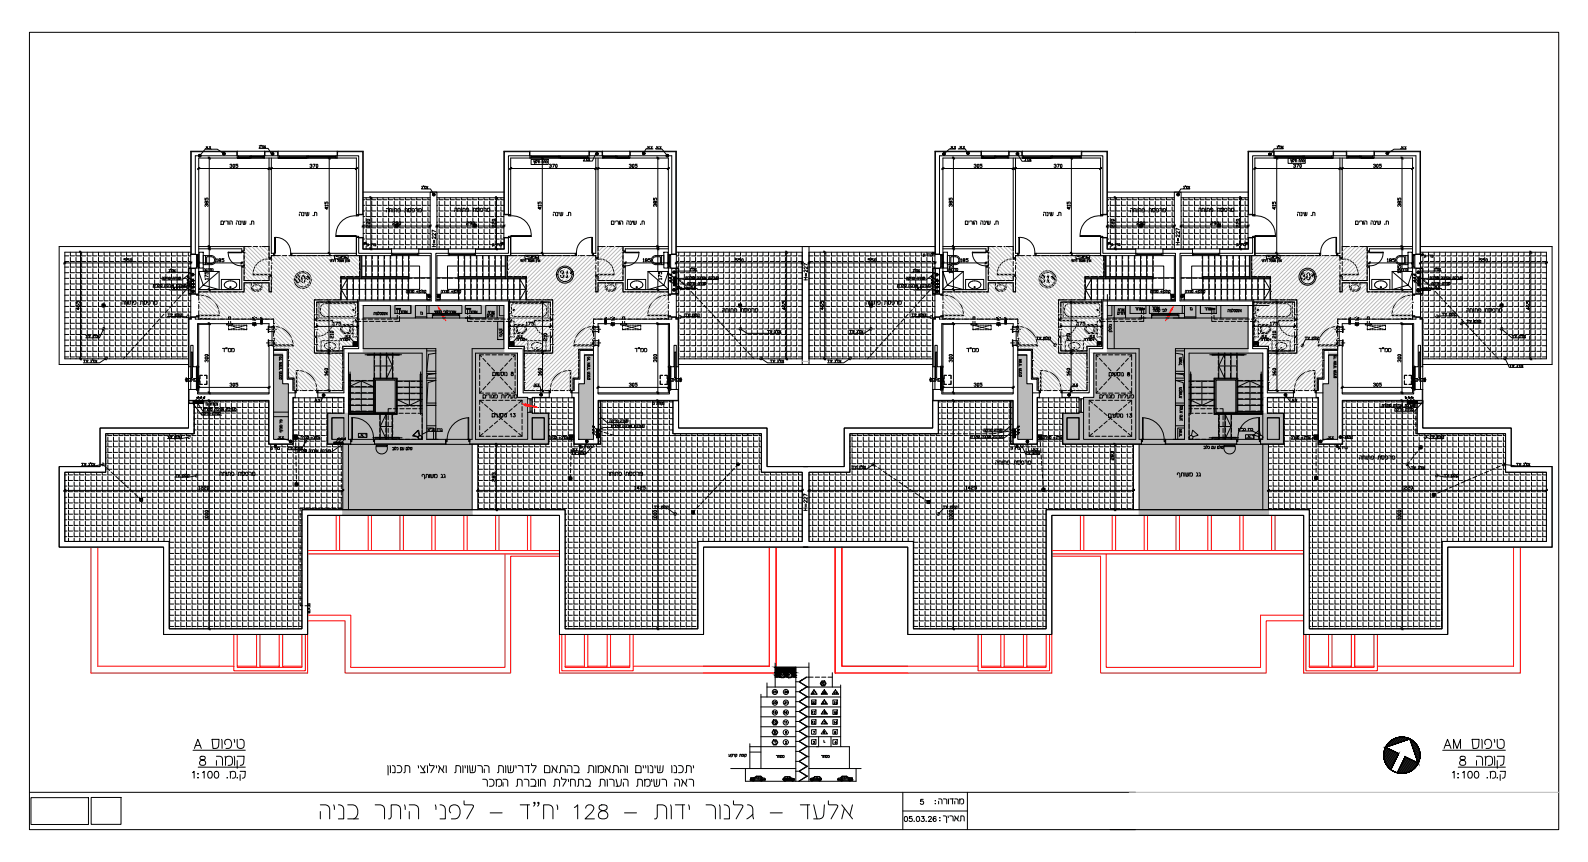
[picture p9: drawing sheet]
<svg xmlns="http://www.w3.org/2000/svg" width="700mm" height="380mm" viewBox="0 0 700 380" stroke-linecap="round" stroke-linejoin="round" font-family="sans-serif">
<defs><g id="words">
<text font-size="12.8" x="140.1" y="362.3">„‰ ‰„ ‰ ” - ƒ&quot;‡‰ 128 - …ƒ‰ … ‚ - ƒ’</text>
<text font-size="8.8" x="169.7" y="342.9">… ‹ ‰–… ‰ … …‰… „ … ‰ ƒ „ … „… ‰‰… ‰ … ‹ ‰</text>
<text font-size="7.5" x="211.7" y="347.8">‹ „ …‡ ‰‡ … ’„ ‰ „</text>
<text font-size="6.6" x="129.5" y="125.9">30*</text>
<g font-size="6.2">
<text x="245.9" y="123.5">31*</text>
<text x="457.6" y="125.6">31*</text>
<text x="572.2" y="124.5">30*</text>
<text x="412.7" y="363.7">: ‰</text>
</g>
<g font-size="5.3">
<text x="184.9" y="212.4">“ … ‚‚</text>
<text x="517.5" y="211.7">“ … ‚‚</text>
<text x="411" y="355.6">:„ …ƒ„</text>
<text x="397.2" y="363.4">05.03.26</text>
</g>
<g font-size="4.9">
<text x="193" y="110.1" transform="rotate(-90 193 110.1)">H=227</text>
<text x="626.2" y="129.5">…—</text>
<text x="96.7" y="156.3">ƒ&quot;</text>
<text x="278.7" y="156.3">ƒ&quot;</text>
<text x="424.7" y="156.3">ƒ&quot;</text>
<text x="606.8" y="156.3">ƒ&quot;</text>
<text x="591.6" y="194.7">…—</text>
<text x="437.4" y="206">„‡… ” ‘”</text>
<text x="95.6" y="211">„‡… ” ‘”</text>
<text x="266.3" y="211">„‡… ” ‘”</text>
</g>
<g font-size="4.4">
<text x="100.2" y="75.1">305</text>
<text x="135.5" y="75.1">370</text>
<text x="240.9" y="75.1">370</text>
<text x="276.2" y="75.1">305</text>
<text x="427.9" y="75.1">305</text>
<text x="463.2" y="75.1">370</text>
<text x="568.7" y="75.1">370</text>
<text x="604" y="75.1">305</text>
<text x="92.8" y="92.4" transform="rotate(-90 92.8 92.4)">385</text>
<text x="145.3" y="93.5" transform="rotate(-90 145.3 93.5)">415</text>
<text x="169" y="94.5">„‡… ” ‘”</text>
<text x="199.3" y="94.5">„‡… ” ‘”</text>
<text x="239.5" y="93.5" transform="rotate(-90 239.5 93.5)">415</text>
<text x="290.3" y="92.4" transform="rotate(-90 290.3 92.4)">385</text>
<text x="420.5" y="92.4" transform="rotate(-90 420.5 92.4)">385</text>
<text x="472.7" y="93.5" transform="rotate(-90 472.7 93.5)">415</text>
<text x="497.1" y="94.5">„‡… ” ‘”</text>
<text x="527" y="94.5">„‡… ” ‘”</text>
<text x="563" y="93.5" transform="rotate(-90 563 93.5)">415</text>
<text x="618.4" y="92.4" transform="rotate(-90 618.4 92.4)">385</text>
<text x="130.5" y="96.3">„ ‰ .‡</text>
<text x="163.7" y="101.2" transform="rotate(-90 163.7 101.2)">220</text>
<text x="171.8" y="100.5">290</text>
<text x="204.3" y="100.5">290</text>
<text x="219.1" y="101.2" transform="rotate(-90 219.1 101.2)">220</text>
<text x="242.7" y="96.3">„ ‰ .‡</text>
<text x="458.6" y="96.3">„ ‰ .‡</text>
<text x="492.1" y="101.2" transform="rotate(-90 492.1 101.2)">220</text>
<text x="499.9" y="100.5">290</text>
<text x="532.3" y="100.5">290</text>
<text x="547.2" y="101.2" transform="rotate(-90 547.2 101.2)">220</text>
<text x="520.7" y="109" transform="rotate(-90 520.7 109)">H=227</text>
<text x="53.3" y="116.8">550</text>
<text x="94.2" y="116.8">185</text>
<text x="282.2" y="116.8">185</text>
<text x="322.8" y="116.8">550</text>
<text x="381.4" y="116.8">550</text>
<text x="422.3" y="116.8">185</text>
<text x="610.3" y="116.8">185</text>
<text x="626.5" y="115">‚ †</text>
<text x="650.9" y="116.8">550</text>
<text x="356.7" y="124.5" transform="rotate(-90 356.7 124.5)">H=227</text>
<text x="420.5" y="121.4" transform="rotate(-90 420.5 121.4)">175</text>
<text x="618.4" y="121.4" transform="rotate(-90 618.4 121.4)">175</text>
<text x="298.8" y="129.1">‚ †</text>
<text x="36" y="137.6" transform="rotate(-90 36 137.6)">465</text>
<text x="52.6" y="135.5">„‡… ” ‘”</text>
<text x="347.1" y="137.6" transform="rotate(-90 347.1 137.6)">465</text>
<text x="363.7" y="137.6" transform="rotate(-90 363.7 137.6)">465</text>
<text x="380.6" y="135.5">„‡… ” ‘”</text>
<text x="675.2" y="137.6" transform="rotate(-90 675.2 137.6)">465</text>
<text x="317.1" y="138.6">„‡… ” ‘”</text>
<text x="645.2" y="138.6">„‡… ” ‘”</text>
<text x="145.7" y="144.6">175</text>
<text x="230.7" y="144.6">175</text>
<text x="473.8" y="144.6">175</text>
<text x="558.8" y="144.6">175</text>
<text x="92.8" y="160.9" transform="rotate(-90 92.8 160.9)">300</text>
<text x="290.3" y="160.9" transform="rotate(-90 290.3 160.9)">300</text>
<text x="420.5" y="160.9" transform="rotate(-90 420.5 160.9)">300</text>
<text x="618.4" y="160.9" transform="rotate(-90 618.4 160.9)">300</text>
<text x="145.3" y="166.5" transform="rotate(-90 145.3 166.5)">160</text>
<text x="215.9" y="166.9">‰’‘… 8</text>
<text x="239.5" y="166.5" transform="rotate(-90 239.5 166.5)">160</text>
<text x="472.4" y="166.5" transform="rotate(-90 472.4 166.5)">160</text>
<text x="487.5" y="166.9">‰’‘… 8</text>
<text x="563.4" y="166.5" transform="rotate(-90 563.4 166.5)">160</text>
<text x="100.2" y="171.4">305</text>
<text x="276.2" y="171.4">305</text>
<text x="427.9" y="171.4">305</text>
<text x="604" y="171.4">305</text>
<text x="522.1" y="176.7" transform="rotate(-90 522.1 176.7)">… —</text>
<text x="215.5" y="184.9">‰’‘… 13</text>
<text x="487.2" y="185.2">‰’‘… 13</text>
<text x="544.7" y="191.2">&quot; ‹ †</text>
<text x="118.2" y="199.7">‚ †</text>
<text x="444.5" y="199.7">‚ †</text>
<text x="598" y="203.6">„‡… ” ‘”</text>
<text x="219.1" y="213.4" transform="rotate(-90 219.1 213.4)">283</text>
<text x="86.4" y="217">1220</text>
<text x="278.7" y="217">1425</text>
<text x="424.4" y="217">1425</text>
<text x="356.7" y="226.1" transform="rotate(-90 356.7 226.1)">H=227</text>
</g>
<g font-size="4">
<text x="160.5" y="109.7">‚ †</text>
<text x="215.9" y="109.7">‚ †</text>
<text x="488.6" y="109.7">‚ †</text>
<text x="544" y="109.7">‚ †</text>
<text x="405.7" y="114.3">‚ †</text>
<text x="88.9" y="120.6">„‚ ƒ</text>
<text x="615.2" y="120.6">„‚ ƒ</text>
<text x="78" y="128.4">‚ †</text>
<text x="523.2" y="137.9">†‚</text>
<text x="184.1" y="139.7">†‚</text>
<text x="213.8" y="139.3">–</text>
<text x="491.4" y="138.3">–</text>
<text x="187.3" y="191.2">&quot; ‹ †</text>
<text x="254.7" y="199">‚ †</text>
<text x="588.8" y="199.3">‚ †</text>
<text x="360.5" y="303">32</text>
<text x="339.4" y="311.5">20</text>
<text x="344.7" y="311.5">21</text>
<text x="356.7" y="311.5">22</text>
<text x="361.2" y="311.5">23</text>
<text x="366.2" y="311.5">24</text>
<text x="339.7" y="315.7">15</text>
<text x="344.3" y="315.7">16</text>
<text x="339.7" y="320.3">10</text>
<text x="356.7" y="320.3">12</text>
<text x="361.2" y="320.3">13</text>
<text x="366.2" y="320.3">14</text>
<text x="340.8" y="335.1">‡‘</text>
<text x="360.9" y="335.1">‡‘</text>
</g>
<g font-size="3.5">
<text x="342.9" y="299.2">30</text>
<text x="345.7" y="299.2">31</text>
<text x="339.4" y="306.6">25</text>
<text x="344.7" y="306.6">26</text>
<text x="356.7" y="306.9">27</text>
<text x="361.2" y="306.9">28</text>
<text x="366.2" y="306.9">29</text>
<text x="356.7" y="315.7">17</text>
<text x="361.2" y="315.7">18</text>
<text x="366.2" y="315.7">19</text>
<text x="344.7" y="320">11</text>
<text x="357" y="328.8">3</text>
</g>
</g></defs>
<!-- layer: mesutaf -->
<g fill="#bababa" stroke="#bababa" stroke-width=".44">
<path d="M151.1 195.9h57v31.2z"/>
<path d="M502.1 195.9h57v31.2z"/>
<path d="M160.1 134.7l62 21v-21zM160.1 134.7l62 21h-62z"/>
<path d="M257.6 156.5l4 12.7v-12.7zM257.6 156.5l4 12.7h-4z"/>
<path d="M120.6 155.7l4 13.5v-13.5zM120.6 155.7l4 13.5h-4z"/>
<path d="M153.6 155.7l74.5 19.5v-19.5zM153.6 155.7l74.5 19.5h-74.5z"/>
<path d="M153.6 175.2l79 7v-7zM153.6 175.2l79 7h-79z"/>
<path d="M255.1 169.2l6.5 24.5v-24.5zM255.1 169.2l6.5 24.5h-6.5z"/>
<path d="M120.6 169.2l6.5 24.5v-24.5zM120.6 169.2l6.5 24.5h-6.5z"/>
<path d="M144.3 182.2l97.6 13.7v-13.7zM144.3 182.2l97.6 13.7h-97.6z"/>
<path d="M151.1 195.9v31.2h57zM151.1 227.1h57z"/>
<path d="M488.1 134.7l62 21v-21zM488.1 134.7l62 21h-62z"/>
<path d="M585.6 155.7l4 13.5v-13.5zM585.6 155.7l4 13.5h-4z"/>
<path d="M448.6 156.5l4 12.7v-12.7zM448.6 156.5l4 12.7h-4z"/>
<path d="M482.1 155.7l74.5 19.5v-19.5zM482.1 155.7l74.5 19.5h-74.5z"/>
<path d="M477.6 175.2l79 7v-7zM477.6 175.2l79 7h-79z"/>
<path d="M583.1 169.2l6.5 24.5v-24.5zM583.1 169.2l6.5 24.5h-6.5z"/>
<path d="M448.6 169.2l6.5 24.5v-24.5zM448.6 169.2l6.5 24.5h-6.5z"/>
<path d="M468.3 182.2l97.6 13.7v-13.7zM468.3 182.2l97.6 13.7h-97.6z"/>
<path d="M502.1 195.9v31.2h57zM502.1 227.1l57 .1z"/>
</g>
<!-- layer: ST-A9|WALLCON -->
<g fill="none" stroke="#000" stroke-width=".44">
<path d="M160.1 153.7h32v1h-4M188.1 153.7v40M222.1 153.7h-14v40h-1v2.2h34.8v-13.7h-7.3v-.4h-2v11.9h-23v-38h18.5v19.5h4.5v.6h2v-.4M488.1 153.7h14v40h1v2.2h-34.8v-13.7h7.3v-.4h2v11.9h23v-38h-18.5v19.5h-4.5v.6h-2v-.4M522.1 153.7v40M550.1 153.7h-32v1h4M147.6 175.4h4M151.6 175.2v7h-7.3v13.7h10.3v-2.2h-1v-38h32.5v38h-21v2.2h31.5v-2.2h-8.5M188.1 163.7h4M188.1 164.7h4M188.1 166.7h4M188.1 167.7h4"/>
<path d="M188.1 177.7h4v1h-4M518.1 163.7h4M518.1 164.7h4M518.1 166.7h4M518.1 167.7h4M518.1 177.7v1h4M558.6 175.2v7h7.3v13.7h-10.3v-2.2h1v-38h-32.5v38h21v2.2h-31.5v-2.2h8.5M558.6 175.4h4M146.3 184.2h5.3v9.5h-5.3zM151.6 184.2h-5.3v9.5M165.8 196.3h4.8v.6h-4.8zM165.8 196.8a2.53 2.53 0 0 0 2.4 3.3 2.53 2.53 0 0 0 2.4-3.3"/>
<path d="M188.1 188.7h3v5M188.1 193.7h5M192.1 188.7v5M234.6 184.2h5.3v9.5h-5.3zM470.3 184.2h5.3v9.5h-5.3zM517.1 193.7h5M518.1 188.7v5M518.1 187.7h4M522.1 188.7h-3v5M539.5 196.3h4.9v.6h-4.9zM539.5 196.8a2.53 2.53 0 0 0 2.5 3.3 2.53 2.53 0 0 0 2.4-3.3M558.6 184.2h5.3v9.5"/>
<path d="M558.6 184.2h5.3v9.5h-5.3z"/>
</g>
<!-- layer: ST-A9|OPENING -->
<g fill="none" stroke="#000" stroke-width=".44">
<path d="M232.6 175.8v6M233.6 176.3h1M233.6 175.8v6M234.1 176.3v5M234.6 175.8v6M475.6 176.3h1M475.6 175.8v6M476.1 176.3v5M476.6 175.8v6M477.6 175.8v6M154.6 193.7h.5v.9h-.5zM154.6 195.9h10.5"/>
<path d="M154.6 193.7h10.5M155.1 184.2h.2v9.5h-.2zM155.1 184.1a8.9 8.9 0 0 1 9.5 9.5M164.6 193.7h.5v.9h-.5zM196.6 193.7h.5v.9h-.5zM196.6 195.9h10.5M206.6 184.2a9.6 9.6 0 0 0-9.5 9.5M206.6 184.2v10.4h.5v-.9M206.6 184.2h-.3v9.5h.8h-10.5M233.6 181.3h1M475.6 181.3h1M503.1 195.9h10.5"/>
<path d="M503.6 184.2v10.4h-.5v-.9M503.6 184.2h.2v9.5h-.7h10.5M503.6 184.2a9.6 9.6 0 0 1 9.5 9.5M513.1 193.7h.5v.9h-.5zM545.1 193.7h.5v.9h-.5zM545.1 195.9h10.5M545.1 193.7h10.5M554.8 184.2h.3v9.5h-.3zM555.1 193.7h.5v.9h-.5zM555.1 184.1a8.9 8.9 0 0 0-9.5 9.5"/>
</g>
<!-- layer: ST-A9|WALLINT -->
<path d="M147.6 175.2h4M558.6 175.2h4M144.5 182.2v13.5h10.1M196.4 193.7v2h-31.3M241.7 182.2v13.5h-34.6M468.5 182.2v13.5h34.6M513.8 193.7v2h31.3M565.7 182.2v13.5h-10.1" fill="none" stroke="#000" stroke-width=".44"/>
<!-- layer: ST-A9|PLUM -->
<path d="M192.1 155.7l-3.3 .5-.7 7.5M192.1 154.7v23M518.1 155.7l3.2 .5 .8 7.5M518.1 154.7v23M192.1 164.7l-3.6 .5-.4 1.5M192.1 167.7l-3.5 1-.5 9M192.1 178.7v15M518.1 164.7l3.6 .5 .4 1.5M518.1 167.7l3.4 1 .6 9M518.1 178.7v15" fill="none" stroke="#000" stroke-width=".44"/>
<!-- layer: ST-A9|BLDLINE -->
<g fill="none" stroke="#000" stroke-width=".44">
<path d="M211.4 159.7v1.8M211.4 156.4l.8 .9M212.9 158l1.2 1.3M213.1 156.4h-1.7v2.3M214.1 156.4h1.8M216.9 156.4h1.9M219.7 156.4h1.9M222.5 156.4h1.9M225.3 156.4h1.7v2.3M225.6 158l-1.3 1.3M227 159.7v1.8M227 156.4l-.8 .9"/>
<path d="M483.1 159.7v1.8M483.1 156.4l.8 .9M484.6 158l1.2 1.3M484.8 156.4h-1.7v2.3M485.8 156.4h1.9M488.6 156.4h1.9M491.4 156.4h1.9M494.2 156.4h1.9M497 156.4h1.8v2.3M497.3 158l-1.3 1.3M498.8 159.7v1.8M498.8 156.4l-.9 .9"/>
<path d="M211.4 173.3h1.7M211.4 162.5v1.9M211.4 165.3v1.9M211.4 168.1v1.9M211.4 170.9v2.4M211.4 179.2v1.9M211.4 176.4l1.5 1.3M212.2 172.4l-.8 .9M213.3 176.4h-1.9v1.9M213.6 178.3l1.4 1.2M214.1 173.3h1.8M214.1 170.3l-1.2 1.4"/>
<path d="M214.2 176.4h1.9M214.8 160l1.2 1.4M216 168.3l-1.2 1.4M216.9 173.3h1.9M217 176.4h1.9M219.7 173.3h1.9M219.8 176.4h1.9M222.4 168.3l1.3 1.4M222.5 173.3h1.9M222.6 176.4h1.9M223.7 160l-1.3 1.4M224.3 170.3l1.3 1.4"/>
<path d="M225.4 176.4h1.9M226.2 172.4l.8 .9M227 170.9v2.4h-1.7M227 168.1v1.9M227.9 178.3l-1.4 1.2M228.3 176.4h1.8v1.9M230.1 179.2v1.9M230.1 176.4l-1.5 1.3M480.1 179.2v1.9M480.1 176.4l1.4 1.3M481.9 176.4h-1.8v1.9M482.3 178.3l1.4 1.2"/>
<path d="M482.9 176.4h1.8M483.1 170.9v2.4h1.7M483.1 162.5v1.9M483.1 165.3v1.9M483.1 168.1v1.9M483.9 172.4l-.8 .9M485.7 176.4h1.8M485.8 173.3h1.9M485.8 170.3l-1.2 1.4M486.5 160l1.3 1.4M487.8 168.3l-1.3 1.4M488.5 176.4h1.8"/>
<path d="M488.6 173.3h1.9M491.3 176.4h1.9M491.4 173.3h1.9M494.1 176.4h1.9M494.1 168.3l1.3 1.4M494.2 173.3h1.9M495.4 160l-1.3 1.4M496 170.3l1.3 1.4M496.6 178.3l-1.5 1.2M496.9 176.4h1.9v1.9M497 173.3h1.8M497.9 172.4l.9 .9"/>
<path d="M498.8 168.1v1.9M498.8 170.9v2.4M498.8 179.2v1.9M498.8 176.4l-1.5 1.3M171.1 183.2v1.8M171.1 186v1.9M171.1 188.8v1.8M171.1 191.6v2.1M172.5 180.1h-1.4v2.1M173.1 192.6v1.1h1.8M173.1 184.2v1.8M173.1 187v1.8"/>
<path d="M173.1 189.8v1.9M173.4 180.1h1.9M174.9 182.2h-1.8v1M175.8 182.2h1.9M175.8 193.7h1.9M176.2 180.1h1.9M178.6 182.2h1.9M178.6 193.7h1.9M179 180.1h1.9M181.5 182.2h1.8M181.5 193.7h1.8M181.9 180.1h1.8"/>
<path d="M184.3 182.2h1.8v1M184.7 180.1h1.4M186.1 192.6v1.1h-1.8M186.1 184.2v1.8M211.4 192.3h1.9M211.4 182v1.9M211.4 184.8v1.9M211.4 187.6v1.9M211.4 190.5v1.8M212.9 191l-1.5 1.3M214.2 192.3h1.9M215 189.2l-1.4 1.2"/>
<path d="M217 192.3h1.9M217.2 187.4l-1.4 1.2M219.3 185.6l-1.4 1.2M219.8 192.3h1.9M222.2 185.6l1.4 1.2M222.6 192.3h1.9M224.3 187.4l1.5 1.2M225.4 192.3h1.9M226.5 189.2l1.4 1.2M228.6 191l1.5 1.3M230.1 190.5v1.8h-1.8M230.1 182v1.9"/>
<path d="M230.1 184.8v1.9M230.1 187.6v1.9M480.1 190.5v1.8h1.8M480.1 182v1.9M480.1 184.8v1.9M480.1 187.6v1.9M481.5 191l-1.4 1.3M482.9 192.3h1.8M483.7 189.2l-1.4 1.2M484.4 180.1l1.4 1.2M485.7 192.3h1.8M485.8 187.4l-1.4 1.2"/>
<path d="M488 185.6l-1.4 1.2M488.5 192.3h1.8M490.8 185.6l1.5 1.2M491.3 192.3h1.9M493 187.4l1.4 1.2M494.1 192.3h1.9M494.4 180.1l-1.4 1.2M495.1 189.2l1.5 1.2M496.9 192.3h1.9M497.3 191l1.5 1.3M498.8 187.6v1.9M498.8 190.5v1.8"/>
<path d="M524.1 184.2v1.8M524.1 187v1.8M524.1 189.8v1.9M524.1 192.6v1.1h1.8M524.1 180.1h1.4M525.9 182.2h-1.8v1M526.4 180.1h1.9M526.8 182.2h1.9M526.8 193.7h1.9M529.2 180.1h1.9M529.7 182.2h1.8M529.7 193.7h1.8"/>
<path d="M532 180.1h1.9M532.4 182.2h1.9M532.4 193.7h1.9M534.9 180.1h1.8M535.3 182.2h1.8v1M537.1 192.6v1.1h-1.8M537.1 184.2v1.8M537.1 187v1.8M537.1 189.8v1.9M537.7 180.1h1.4v2.1M539.1 183.2v1.8M539.1 186v1.9"/>
<path d="M539.1 188.8v1.8M539.1 191.6v2.1"/>
</g>
<!-- layer: ST-A9|inst -->
<g fill="none" stroke="#000" stroke-width=".44">
<path d="M185 192l-.5-2.4-2.4 2.2 2.3 .7M525.1 192l.6-2.4 2.4 2.2-2.3 .7"/>
<circle cx="185.2" cy="192.8" r=".86"/>
<circle cx="524.9" cy="192.8" r=".86"/>
</g>
<!-- layer: ST-A9|RAIL -->
<g fill="none" stroke="#000" stroke-width=".44">
<path d="M160.9 156.4h2.4M161.9 156.2h14.1v.4h-14.1zM165.2 156.4h.1M167.1 156.4h3.7M172.7 156.4h.1M174.6 156.4h2.4M533.2 156.4h2.4M534.2 156.2h14.1v.4h-14.1zM537.5 156.4h.1M539.3 156.4h3.8M545 156.4h.1M546.9 156.4h2.4"/>
<path d="M154.3 169.1h.1M154.3 176.6h.1M154.3 163.9v3.3M154.3 171v3.7M154.3 178.5v3.3M185.2 164.9h.4v16.8h-.4zM185.4 177.1h.1M185.4 169.6h.1M185.4 163.9v3.8M185.4 171.4v3.8M185.4 178.9v3.8M524.6 164.9h.4v16.8h-.4z"/>
<path d="M524.8 177.1h.1M524.8 169.6h.1M524.8 163.9v3.8M524.8 171.4v3.8M524.8 178.9v3.8M555.9 169.1h.1M555.9 176.6h.1M555.9 163.9v3.3M555.9 171v3.7M555.9 178.5v3.3M153.6 181.8h20.6v-14.2h-8.7v14.2M154.1 181.8v-16.9h.4v16.9"/>
<path d="M164.3 193h4.5M165 181.8v-14.7h9.7v15.2h-21.1M165.2 192.8h10.8v.4h-10.8zM170.7 193h.1M172.6 193h4.6M533 193h4.6M534.2 192.8h10.7v.4h-10.7zM539.4 193h.1M541.3 193h4.6M544.7 181.8v-14.2h-8.7v14.2h20.6M545.2 181.8v-14.7h-9.7v15.2h21.1M555.7 181.8v-16.9h.4v16.9"/>
</g>
<!-- layer: ST-A9|STAIRS-M -->
<g fill="none" stroke="#000" stroke-width=".44">
<path d="M164.9 155.7v11.3M167.6 155.7v11.3M170.3 155.7l2.7 5.6-2.7 5.7zM173 155.7v11.3M537.2 155.7v11.3M539.9 155.7v11.3l-2.7-5.7zM542.6 155.7v11.3M545.3 155.7v11.3M153.6 170.6l5.6-2.7 5.7 2.7zM153.6 173.3h11.3M153.6 176h11.3M153.6 178.7h11.3"/>
<path d="M153.6 167.9h11.3M159.2 167.9v13.5M164.9 161.3h8.1M174.8 176h11.3l-5.7 2.7zM174.8 173.3h11.3M174.8 170.6h11.3M174.8 178.7h11.3M174.8 167.9h11.3M180.4 167.9v10.8M524.1 176h11.3l-5.7 2.7zM524.1 173.3h11.3M524.1 170.6h11.3"/>
<path d="M524.1 178.7h11.3M524.1 167.9h11.3M529.7 167.9v10.8M537.2 161.3h8.1M545.3 170.6l5.6-2.7 5.7 2.7zM545.3 173.3h11.3M545.3 176h11.3M545.3 178.7h11.3M545.3 167.9h11.3M550.9 167.9v13.5M153.6 181.4h11.3M164.6 181.8v-15.1h10.5v16h-21.5"/>
<path d="M164.9 181.8v-14.8h9.9v15.4h-21.2M167.6 188h5.4M167.6 182.4v11.3M170.3 182.4v11.3l-2.7-5.7zM173 182.4v11.3M537.2 182.4v11.3M537.2 188h5.4M539.9 182.4l2.7 5.6-2.7 5.7zM542.6 182.4v11.3M545.3 181.8v-14.8h-9.9v15.4h21.2M545.3 181.4h11.3M545.6 181.8v-15.1h-10.5v16h21.5"/>
</g>
<!-- layer: ST-A9|ST-HIDDEN -->
<g fill="none" stroke="#000" stroke-width=".44">
<path d="M165.1 155.7v2.2M165.1 158.8v1.9M167.8 155.7v2.2M167.8 158.8v1.9M170.5 155.7v2.2M170.5 158.8v1.9M173.2 155.7v2.2M173.2 158.8v1.9M537 155.7v2.2M537 158.8v1.9M539.7 155.7v2.2M539.7 158.8v1.9"/>
<path d="M542.4 155.7v2.2M542.4 158.8v1.9M545.1 155.7v2.2M545.1 158.8v1.9M153.6 170.4h2.2M153.6 173.1h2.2M153.6 175.8h2.2M153.6 178.5h2.2M153.6 167.7h2.2M156.7 170.4h1.9M156.7 173.1h1.9M156.7 175.8h1.9"/>
<path d="M156.7 178.5h1.9M156.7 167.7h1.9M159.6 170.4h1.8M159.6 173.1h1.8M159.6 175.8h1.8M159.6 178.5h1.8M159.6 167.7h1.8M162.4 170.4h2.2M162.4 173.1h2.2M162.4 175.8h2.2M162.4 178.5h2.2M162.4 167.7h2.2"/>
<path d="M165.1 161.6v1.9M165.1 164.4v2.3M167.8 161.6v1.9M167.8 164.4v2.3M170.5 161.6v1.9M170.5 164.4v2.3M173.2 161.6v1.9M173.2 164.4v2.3M175.1 178.9h2.2M175.1 176.2h2.2M175.1 173.5h2.2M175.1 170.8h2.2"/>
<path d="M175.1 168.1h2.2M178.2 178.9h1.9M178.2 176.2h1.9M178.2 173.5h1.9M178.2 170.8h1.9M178.2 168.1h1.9M181.1 178.9h1.8M181.1 176.2h1.8M181.1 173.5h1.8M181.1 170.8h1.8M181.1 168.1h1.8M183.9 178.9h2.2"/>
<path d="M183.9 176.2h2.2M183.9 173.5h2.2M183.9 170.8h2.2M183.9 168.1h2.2M524.1 178.9h2.2M524.1 176.2h2.2M524.1 173.5h2.2M524.1 170.8h2.2M524.1 168.1h2.2M527.2 178.9h1.9M527.2 176.2h1.9M527.2 173.5h1.9"/>
<path d="M527.2 170.8h1.9M527.2 168.1h1.9M530.1 178.9h1.8M530.1 176.2h1.8M530.1 173.5h1.8M530.1 170.8h1.8M530.1 168.1h1.8M532.9 178.9h2.2M532.9 176.2h2.2M532.9 173.5h2.2M532.9 170.8h2.2M532.9 168.1h2.2"/>
<path d="M537 161.6v1.9M537 164.4v2.3M539.7 161.6v1.9M539.7 164.4v2.3M542.4 161.6v1.9M542.4 164.4v2.3M545.1 161.6v1.9M545.1 164.4v2.3M545.6 170.4h2.2M545.6 173.1h2.2M545.6 175.8h2.2M545.6 178.5h2.2"/>
<path d="M545.6 167.7h2.2M548.7 170.4h1.9M548.7 173.1h1.9M548.7 175.8h1.9M548.7 178.5h1.9M548.7 167.7h1.9M551.5 170.4h1.9M551.5 173.1h1.9M551.5 175.8h1.9M551.5 178.5h1.9M551.5 167.7h1.9M554.4 170.4h2.2"/>
<path d="M554.4 173.1h2.2M554.4 175.8h2.2M554.4 178.5h2.2M554.4 167.7h2.2M153.6 181.2h2.2M156.7 181.2h1.9M159.6 181.2h1.8M162.4 181.2h2.2M167.4 182.7v2.2M167.4 185.8v1.9M167.4 188.6v1.9M167.4 191.4v2.3"/>
<path d="M170.1 182.7v2.2M170.1 185.8v1.9M170.1 188.6v1.9M170.1 191.4v2.3M172.8 182.7v2.2M172.8 185.8v1.9M172.8 188.6v1.9M172.8 191.4v2.3M537.4 182.7v2.2M537.4 185.8v1.9M537.4 188.6v1.9M537.4 191.4v2.3"/>
<path d="M540.1 182.7v2.2M540.1 185.8v1.9M540.1 188.6v1.9M540.1 191.4v2.3M542.8 182.7v2.2M542.8 185.8v1.9M542.8 188.6v1.9M542.8 191.4v2.3M545.6 181.2h2.2M548.7 181.2h1.9M551.5 181.2h1.9M554.4 181.2h2.2"/>
</g>
<!-- layer: UA-PH2|WALLCON -->
<g fill="none" stroke="#000" stroke-width=".44">
<path d="M84.1 66.7h20.5v3h-17v42.5h-3.5zM116.6 66.7h6v3h-6zM118.6 69.7v44h1v-1h1v-1h-1v-42M148.6 66.7h11.5v28h-3v-25h-8.5zM222.1 66.7h11.5v3h-8.5v25h-3zM259.6 66.7h6v3h-6zM262.6 69.7v42h-1v1h1v1h1v-44M277.6 66.7h20.5v45.5h-3.5v-42.5h-17zM412.1 66.7h20.5v3h-17v42.5h-3.5zM444.6 66.7h6v3h-6zM446.6 69.7v44h1v-1h1v-1h-1v-42M476.6 66.7h11.5v28h-3v-25h-8.5z"/>
<path d="M550.1 66.7h11.5v3h-8.5v25h-3zM587.6 66.7h6v3h-6zM590.6 69.7v42h-1v1h1v1h1v-44M605.6 66.7h20.5v45.5h-3.5v-42.5h-17zM84.1 118.2h3.5v11.5h-3.5zM87.6 108.7h20v2h-1v-1h-19M157.1 104.7h3v5h12.5v3h-44v-1h28.5M157.1 104.7v8v-8M225.1 104.7h-3v5h-12.5v3h44v-1h-28.5M225.1 104.7v8v-8M294.6 118.2h3.5v11.5h-3.5zM294.6 108.7h-20v2h1v-1h19"/>
<path d="M412.1 118.2h3.5v11.5h-3.5zM415.6 108.7h20v2h-1v-1h-19M485.1 104.7h3v5h12.5v3h-44v-1h28.5M485.1 104.7v8v-8M553.1 104.7h-3v5h-12.5v3h44v-1h-28.5M553.1 104.7v8v-8M622.6 118.2h3.5v11.5h-3.5zM622.6 108.7h-20v2h1v-1h19M87.6 127.7h19v-10h1v6h11v-2h1v7h-1v-4h-11v4h-20M157.6 132.2v20.5h-6.5v19.4h-11v3.2h7.5M157.6 133.2h-18v7.5h-1v-8.5h51v-19.5h-5v-3h13v3h-5v19.5h51v8.5h-1v-7.5h-18M160.1 134.7v19"/>
<path d="M222.1 134.7v19M224.6 132.2v20.5h6.5v19.4h11v3.2h-7.5M294.6 127.7h-19v-10h-1v6h-11v-2h-1v7h1v-4h11v4h20M415.6 127.7h19v-10h1v6h11v-2h1v7h-1v-4h-11v4h-20M485.6 132.2v20.5h-6.5v19.4h-11v3.2h7.5M485.6 133.2h-18v7.5h-1v-8.5h51v-19.5h-5v-3h13v3h-5v19.5h51v8.5h-1v-7.5h-18M488.1 134.7v19M550.1 134.7v19M552.6 132.2v20.5h6.5v19.4h11v3.2h-7.5M622.6 127.7h-19v-10h-1v6h-11v-2h-1v7h1v-4h11v4h20M83.1 140.5h1v-.8h3.5v1h33v3.2l-2 .3v-1.5h-31v18.7l-2.5 .2v-9.4h-1v9.4h-1zM87.6 140.4h5v.3"/>
<path d="M92.6 142.7v.3h-5M120.6 156.5h4v12.7h2.5v24.5h-6.5zM120.6 156.5h4M151.1 154.7h-11.5v-6h-1v7h12.5M231.1 154.7h11.5v-6h1v7h-12.5M255.1 154h6.5v-1.5l2-.3v21h31v-1.3l4.5-.2v5h-35.3v19.2h-10.9v-20.6h-.8v-3.2h.5v-5.4h2.5zM257.6 156.5h4v37.2h-6.5v-24.5h2.5zM257.6 156.5h4M261.6 140.7h33v-1h3.5v.8h1v21.1h-1v-9.4h-1v9.4l-2.5-.2v-18.7h-31v1.5h-1.3v-.3h-.7zM289.6 142.7v.3h5M294.6 140.4h-5v.3M411.1 140.5h1v-.8h3.5v1h33v3.2l-2 .3v-1.5h-31v18.7l-2.5 .2v-9.4h-1v9.4h-1z"/>
<path d="M415.6 140.4h5v.3M420.6 142.7v.3h-5M448.6 156.5h4v12.7h2.5v24.5h-6.5zM448.6 156.5h4M479.1 154.7h-11.5v-6h-1v7h12.5M559.1 154.7h11.5v-6h1v7h-12.5M583.1 154h6.5v-1.5l2-.3v21h31v-1.3l4.5-.2v5h-35.3v19.2h-10.9v-20.6h-.8v-3.2h.5v-5.4h2.5zM585.6 156.5h4v37.2h-6.5v-24.5h2.5zM585.6 156.5h4M589.6 140.7h33v-1h3.5v.8h1v21.1h-1v-9.4h-1v9.4l-2.5-.2v-18.7h-31v1.5h-1.3v-.3h-.7zM617.6 142.7v.3h5M622.6 140.4h-5v.3"/>
<path d="M83.1 171.7l4.5 .2v1.3h31v-21l2 .3v1.5h6.5v12.7h2.5v5.4h.5v3.2h-.8v20.6h-10.9v-19.2h-35.3zM411.1 171.7l4.5 .2v1.3h31v-21l2 .3v1.5h6.5v12.7h2.5v5.4h.5v3.2h-.8v20.6h-10.9v-19.2h-35.3z"/>
</g>
<!-- layer: UA-PH2|PLUM -->
<g fill="none" stroke="#000" stroke-width=".44">
<path d="M87.6 119.7v8h9l-7-2 7-6h-9l2 6-2 2M87.8 111.2h1.8v7h-1.8zM90.6 112.6v4M91.1 115.9l.3 .3M93.1 112.6h-3.5v4h3.5M93.1 113.2l-2 .1v2.6M96.6 119.7v8M285.6 119.7v8M289.1 112.6h3.5v4h-3.5M289.1 113.2l2 .1v2.6M289.1 113.2a1.49 1.49 0 0 0-1.5 1.4 1.49 1.49 0 0 0 1.5 1.5M289.1 112.6a2 2 0 0 0-2 2 2 2 0 0 0 2 2"/>
<path d="M291.1 115.9l-.3 .3h-1.7M291.6 112.6v4M292.6 111.2h1.8v7h-1.8zM294.6 119.7v8h-9l7-2-7-6h9l-2 6 2 2M415.6 119.7v8h9l-7-2 7-6h-9l2 6-2 2M415.8 111.2h1.8v7h-1.8zM418.6 112.6v4M421.1 112.6h-3.5v4h3.5M421.1 113.2l-2 .1v2.6M424.6 119.7v8M613.6 119.7v8M617.1 112.6h3.5v4h-3.5"/>
<path d="M617.1 113.2l1.7-.1 .3 .3M619.1 113.5v2.4M619.6 112.6v4M620.6 111.2h1.8v7h-1.8zM622.6 119.7v8h-9l7-2-7-6h9l-2 6 2 2M97.6 123.2h8v4.5h-8zM99.2 124.7a3.2 3.2 0 0 1 5.1 .9 3 3 0 0 1-2.7 1.7 3 3 0 0 1-2.8-1.7zM111.7 126a1.78 1.78 0 0 1 1.9-.5 1.78 1.78 0 0 1 1.2 1.6 1.93 1.93 0 0 1-2 .8 1.93 1.93 0 0 1-1.5-1.5zM114.9 126.7h.1M115.4 126.7l-.2-1.9h-4l-.5 .4 .2 2.1M115.4 126.7a2.55 2.55 0 0 1-2 1.7 2.55 2.55 0 0 1-2.5-1.1M143.2 133.8h12.5"/>
<path d="M143.2 133.8l-1.4 .6a4.1 4.1 0 0 0 0 4.5l1.4 .6 12.9-.1 .6-.9v-3.7l-.3-.7-.7-.3M226.4 133.8h12.5M238.9 133.8l1.5 .6a4.1 4.1 0 0 1 0 4.5l-1.5 .6-12.8-.1-.7-.9v-3.7l.3-.7 .8-.3M267.3 126.7h.1M267.3 126.7a2.05 2.05 0 0 0 3.5 .4M270.8 126.3a2.07 2.07 0 0 0-3.5 .4M270.8 126.3v.8M271 124.8h-4l-.1 2.5M271 124.8l.4 .4v1.5a2.55 2.55 0 0 1-4.5 .6M276.6 123.2h8v4.5h-8zM281.7 127.2a1.66 1.66 0 0 0 1.6-1.9 1.66 1.66 0 0 0-1.9-1.4 2.5 2.5 0 0 0-3.5 2.1l.5 .6 1.1 .6h2.2M425.6 123.2h8v4.5h-8z"/>
<path d="M427 125v1.2M427 124.9a3.2 3.2 0 0 1 5.3 .7 3.2 3.2 0 0 1-5.3 .6M438.8 125l4.4-.2 .2 1.9a2.48 2.48 0 0 1-2.3 1.7 2.48 2.48 0 0 1-2.4-1.7zM440.4 125.6a1.08 1.08 0 0 0-1.1 1.1 1.08 1.08 0 0 0 1.1 1.1M440.4 125.6l1.6 .1 .9 1M442.3 127.5l-1.9 .3M442.9 126.7h.1M442.9 126.7l-.5 .8M469.2 135.8v1.7M471.2 133.8h12.5M471.2 133.8l-1.4 .6-.6 1.4M483.7 133.8l.7 .3 .3 .7v3.7l-.6 .9-12.9 .1-1.4-.6-.6-1.4"/>
<path d="M554.4 133.8h12.5M566.9 133.8l1.5 .6a4.1 4.1 0 0 1 0 4.5l-1.5 .6-12.8-.1-.7-.9v-3.7l.3-.7 .8-.3M594.8 125l4.4-.2 .2 1.9a2.47 2.47 0 0 1-2.3 1.7 2.47 2.47 0 0 1-2.3-1.7zM595.3 126.7l.5 .8M595.3 126.7h.1M595.8 127.5l1.1 .4 1.5-.4M598.4 125.9a2.04 2.04 0 0 0-3.1 .8M598.4 125.9l.5 .8-.5 .8M604.6 123.2h8v4.5h-8zM606.2 124.7a3.2 3.2 0 0 1 5.1 .9 3 3 0 0 1-2.7 1.7 3 3 0 0 1-2.7-1.7zM139.6 140.2h18v-7h-17v7M141.5 150.2h8v4.5h-8z"/>
<path d="M143.2 152a2.85 2.85 0 0 1 4.8 .5 2.8 2.8 0 0 1-4.3 1.1M143.2 153.1l.5 .5M143.2 152v1.1M150.7 143.6l1.4-.6h3.5v4h-3.5a2 2 0 0 1-1.9-1.2 2 2 0 0 1 .5-2.2zM151.2 143.8l.9-.3 2 .1v2.8l-2 .1a1.49 1.49 0 0 1-1.4-1 1.49 1.49 0 0 1 .5-1.7zM154.6 143v4M155.6 141.5h1.8v7h-1.8zM224.8 141.5h1.8v7h-1.8zM226.6 143h3.5a2 2 0 0 1 2 2 2 2 0 0 1-2 2h-3.5zM227.6 143v4M228.1 143.6l2-.1a1.49 1.49 0 0 1 1.5 1.5 1.49 1.49 0 0 1-1.5 1.5l-2-.1zM232.6 150.2h8v4.5h-8z"/>
<path d="M234.6 151.8a2.74 2.74 0 0 1 4.6 .9 2.69 2.69 0 0 1-2.6 1.4 2.69 2.69 0 0 1-2.4-1.8zM241.6 140.2v-7h-17v7h18M467.6 140.2h18v-7h-17v7M469.5 150.2h8v4.5h-8zM471.3 151.8a2.73 2.73 0 0 1 4.6 .9 2.7 2.7 0 0 1-2.6 1.4 2.7 2.7 0 0 1-2.3-1.8zM478.7 143.6l1.4-.6h3.5v4h-3.5a2 2 0 0 1-1.9-1.2 2 2 0 0 1 .5-2.2zM479.2 143.8l.9-.3 2 .1v2.8l-2 .1a1.49 1.49 0 0 1-1.4-1 1.49 1.49 0 0 1 .5-1.7zM482.6 143v4M483.6 141.5h1.8v7h-1.8zM552.8 141.5h1.8v7h-1.8zM554.6 143h3.5a2 2 0 0 1 2 2 2 2 0 0 1-2 2h-3.5zM555.6 143v4"/>
<path d="M556.4 143.5h1.7a1.49 1.49 0 0 1 1.5 1.5 1.49 1.49 0 0 1-1.5 1.5h-1.7M556.4 143.5l-.3 .3v2.4l.3 .3M560.6 150.2h8v4.5h-8zM562.6 151.8a2.74 2.74 0 0 1 4.6 .9 2.69 2.69 0 0 1-2.6 1.4 2.69 2.69 0 0 1-2.4-1.8zM569.6 140.2v-7h-17v7h18"/>
<circle cx="101.6" cy="126.6" r=".24"/>
<circle cx="155.7" cy="136.6" r=".33"/>
<circle cx="226.5" cy="136.6" r=".33"/>
<circle cx="280.6" cy="126.6" r=".24"/>
<circle cx="429.6" cy="126.6" r=".24"/>
<circle cx="483.7" cy="136.6" r=".33"/>
<circle cx="554.5" cy="136.6" r=".33"/>
<circle cx="608.6" cy="126.6" r=".24"/>
<circle cx="145.5" cy="153.4" r=".22"/>
<circle cx="236.7" cy="153.4" r=".22"/>
<circle cx="473.5" cy="153.4" r=".22"/>
<circle cx="564.7" cy="153.4" r=".22"/>
</g>
<!-- layer: UA-PH2|WALLINT -->
<g fill="none" stroke="#000" stroke-width=".44">
<path d="M104.4 68.7v-1.8h-20.1v45.1h1.8M104.6 68.7h-18.5v43.5M116.6 68.7h6M116.8 68.7v-1.8h5.6v1.8M148.6 68.7h9.5v26M148.8 68.7v-1.8h11.1v27.6h-1.8M233.4 68.7v-1.8h-11.1v27.6h1.8M233.6 68.7h-9.5v26M259.6 68.7h6M259.8 68.7v-1.8h5.6v1.8M277.6 68.7h18.5v43.5M277.8 68.7v-1.8h20.1v45.1h-1.8"/>
<path d="M432.4 68.7v-1.8h-20.1v45.1h1.8M432.6 68.7h-18.5v43.5M444.6 68.7h6M444.8 68.7v-1.8h5.6v1.8M476.6 68.7h9.5v26M476.8 68.7v-1.8h11.1v27.6h-1.8M561.4 68.7v-1.8h-11.1v27.6h1.8M561.6 68.7h-9.5v26M587.6 68.7h6M587.8 68.7v-1.8h5.6v1.8M605.6 68.7h18.5v43.5M605.8 68.7v-1.8h20.1v45.1h-1.8"/>
<path d="M86.1 118.4h-1.8v11.1h1.8M86.1 118.2v11.5M158.1 104.7v7h14.5M158.1 104.9h1.8v5h12.7M184.6 111.7h5.5v21h-32v21h-6M184.6 109.9h13M197.6 111.7h-5.5v21h32v21h6M224.1 104.7v7h-14.5M224.1 104.9h-1.8v5h-12.7M296.1 118.4h1.8v11.1h-1.8M296.1 118.2v11.5M414.1 118.4h-1.8v11.1h1.8"/>
<path d="M414.1 118.2v11.5M486.1 104.7v7h14.5M486.1 104.9h1.8v5h12.7M512.6 111.7h5.5v21h-32v21h-6M512.6 109.9h13M525.6 111.7h-5.5v21h32v21h6M552.1 104.7v7h-14.5M552.1 104.9h-1.8v5h-12.7M624.1 118.4h1.8v11.1h-1.8M624.1 118.2v11.5M86.1 139.9h-1.8v.8h-1v20.9M86.1 139.7v1h1.5"/>
<path d="M296.1 139.9h1.8v.8h1v20.9M296.1 139.7v1h-1.5M414.1 139.9h-1.8v.8h-1v20.9M414.1 139.7v1h1.5M624.1 139.9h1.8v.8h1v20.9M624.1 139.7v1h-1.5M87.6 142.7h-.5v18.7M120.6 154.5h6v12.7h2.5v4.9M120.6 154v2.5M261.6 154.5h-6v12.7h-2.5v4.9M261.6 154v2.5M294.6 142.7h.5v18.7"/>
<path d="M415.6 142.7h-.5v18.7M448.6 154.5h6v12.7h2.5v4.9M448.6 154v2.5M589.6 154.5h-6v12.7h-2.5v4.9M589.6 154v2.5M622.6 142.7h.5v18.7M83.3 171.7v4.8h35.3v19.2h10.5v-20.5h1M87.1 171.9v1.8h31.5v-.5M127.1 173.2h3M140.1 175.2h7.5M140.1 173.1h11.5M230.6 173.1h11.5"/>
<path d="M234.6 175.2h7.5M252.1 173.2h3M295.1 171.9v1.8h-31.5v-.5M298.9 171.7v4.8h-35.3v19.2h-10.5v-20.5h-1M411.3 171.7v4.8h35.3v19.2h10.5v-20.5h1M415.1 171.9v1.8h31.5v-.5M455.1 173.2h3M468.1 175.2h7.5M468.1 173.1h11.5M558.6 173.1h11.5M562.6 175.2h7.5M580.1 173.2h3"/>
<path d="M623.1 171.9v1.8h-31.5v-.5M626.9 171.7v4.8h-35.3v19.2h-10.5v-20.5h-1"/>
</g>
<!-- layer: UA-PH2|OPENING -->
<g fill="none" stroke="#000" stroke-width=".44">
<path d="M104.6 66.7h12M104.6 68.7h.5M105.1 69.2v.2h5.2v-.7h-5.2v.5h5.7v.5h5.3v-.8h-5.3v.3h5.3M105.1 69.4v.3M110.3 69.4v.3h-5.7h12h-.5M110.3 68.7h6.3M110.3 69.7h.5M110.8 68.7v.2M116.1 68.7v.2M122.6 66.7h26M122.6 68.7h.5M123.1 69.2v.2h12.2v-.7h-12.2v.5h12.7v.5h12.3v-.8h-12.3v.3h12.3"/>
<path d="M123.1 69.4v.3M135.3 69.4v.3h-12.7h26h-.5M135.3 68.7h13.3M135.3 69.7h.5M135.8 68.7v.2M148.1 68.7v.2M233.6 66.7h26M233.6 68.7h13.2M234.1 69.2h12.2v-.3h-12.2v.8h12.2v-.5h12.8v-.5h-12.3v.7h12.3v-.2M234.1 68.7v.2M246.3 69.7h.5M246.3 68.7v.2"/>
<path d="M246.8 69.4v.3h12.8h-26h.5M259.1 68.7h.5M259.1 69.4v.3M265.6 66.7h12M265.6 68.7h6.2M266.1 69.2h5.2v-.3h-5.2v.8h5.2v-.5h5.8v-.5h-5.3v.7h5.3v-.2M266.1 68.7v.2M271.3 69.7h.5M271.3 68.7v.2M271.8 69.4v.3h5.8h-12h.5M277.1 68.7h.5M277.1 69.4v.3"/>
<path d="M432.6 66.7h12M432.6 68.7h.5M433.1 69.2v.2h5.2v-.7h-5.2v.5h5.7v.5h5.3v-.8h-5.3v.3h5.3M433.1 69.4v.3M438.3 69.4v.3h-5.7h12h-.5M438.3 68.7h6.3M438.3 69.7h.5M438.8 68.7v.2M444.1 68.7v.2M450.6 66.7h26M450.6 68.7h.5M451.1 69.2v.2h12.2v-.7h-12.2v.5h12.7v.5h12.3v-.8h-12.3v.3h12.3"/>
<path d="M451.1 69.4v.3M463.3 69.4v.3h-12.7h26h-.5M463.3 68.7h13.3M463.3 69.7h.5M463.8 68.7v.2M476.1 68.7v.2M561.6 66.7h26M561.6 68.7h13.2M562.1 69.2h12.2v-.3h-12.2v.8h12.2v-.5h12.8v-.5h-12.3v.7h12.3v-.2M562.1 68.7v.2M574.3 69.7h.5M574.3 68.7v.2"/>
<path d="M574.8 69.4v.3h12.8h-26h.5M587.1 68.7h.5M587.1 69.4v.3M593.6 66.7h12M593.6 68.7h6.2M594.1 69.2h5.2v-.3h-5.2v.8h5.2v-.5h5.8v-.5h-5.3v.7h5.3v-.2M594.1 68.7v.2M599.3 69.7h.5M599.3 68.7v.2M599.8 69.4v.3h5.8h-12h.5M605.1 69.4v.3M605.1 68.7h.5"/>
<path d="M157.1 94.7h1v.5h-1zM157.1 95.1a8.4 8.4 0 0 0-9 9.1M160.1 94.7v10M222.1 94.7v10M224.1 94.7h1v.5h-1zM225.1 95.1a8.4 8.4 0 0 1 9 9.1M485.1 94.7h1v.5h-1zM485.1 95.1a8.4 8.4 0 0 0-9 9.1M488.1 94.7v10M550.1 94.7v10M552.1 94.7h1v.5h-1zM553.1 95.1a8.4 8.4 0 0 1 9 9.1"/>
<path d="M84.1 112.2v6M86.6 112.2v.5h1v-.5v6v-.5h-1v.5M86.6 112.7v5M87 112.7v5M87.3 112.7v5M100.6 111.2h6v.2h-6zM100.6 111.1a5.6 5.6 0 0 0 6 6M107.6 110.7h-1v.5h1v-.5v7v-.5h-1v.5h1M118.6 113.7h1v.5h-1zM118.6 114.1a6.6 6.6 0 0 0-7 7M120.6 111.7h.5v1h-.5zM121.1 104.6a6.6 6.6 0 0 1 7 7"/>
<path d="M121.1 104.7h.2v7h-.2zM128.1 111.7h.5v1h-.5zM148.1 103.9h9v.3h-9zM157.1 104.2h1v.5h-1zM172.6 111.7h12M172.6 109.7h12M172.6 112.7h12M173.1 112.2h11M173.1 111.7v1M184.1 111.7v1M197.6 111.7h12M197.6 109.7h12"/>
<path d="M197.6 112.7h12M198.1 112.2h11M198.1 111.7v1M209.1 111.7v1M224.1 104.2h1v.5h-1zM225.1 103.9h9v.3h-9zM253.6 111.7h.5v1h-.5zM260.8 104.7h.3v7h-.3zM261.1 111.7h.5v1h-.5zM261.1 104.6a6.6 6.6 0 0 0-7 7M262.6 113.7h1v.5h-1zM263.6 114.1a6.6 6.6 0 0 1 7 7"/>
<path d="M274.6 110.7h1v.5h-1v-.5v7v-.5h1v.5h-1M275.6 111.2h6v.2h-6zM281.6 111.1a5.6 5.6 0 0 1-6 6M294.8 112.7v5M295.1 112.7v5M295.6 112.2v.5h-1v-.5v6v-.5h1v.5M295.6 112.7v5M298.1 112.2v6M412.1 112.2v6M414.6 112.2v.5h1v-.5v6v-.5h-1v.5M414.6 112.7v5M415 112.7v5"/>
<path d="M415.3 112.7v5M428.6 111.2h6v.2h-6zM428.6 111.1a5.6 5.6 0 0 0 6 6M435.6 110.7h-1v.5h1v-.5v7v-.5h-1v.5h1M446.6 113.7h1v.5h-1zM446.6 114.1a6.6 6.6 0 0 0-7 7M448.6 111.7h.5v1h-.5zM449.1 104.7h.2v7h-.2zM449.1 104.6a6.6 6.6 0 0 1 7 7M456.1 111.7h.5v1h-.5zM476.1 103.9h9v.3h-9zM485.1 104.2h1v.5h-1z"/>
<path d="M500.6 111.7h12M500.6 109.7h12M500.6 112.7h12M501.1 112.2h11M501.1 111.7v1M512.1 111.7v1M525.6 111.7h12M525.6 109.7h12M525.6 112.7h12M526.1 111.7v1M526.1 112.2h11M537.1 111.7v1"/>
<path d="M552.1 104.2h1v.5h-1zM553.1 103.9h9v.3h-9zM581.6 111.7h.5v1h-.5zM588.8 104.7h.3v7h-.3zM589.1 111.7h.5v1h-.5zM589.1 104.6a6.6 6.6 0 0 0-7 7M590.6 113.7h1v.5h-1zM591.6 114.1a6.6 6.6 0 0 1 7 7M602.6 110.7h1v.5h-1v-.5v7v-.5h1v.5h-1M603.6 111.2h6v.2h-6zM609.6 111.1a5.6 5.6 0 0 1-6 6M622.8 112.7v5"/>
<path d="M623.1 112.7v5M623.6 112.2v.5h-1v-.5v6v-.5h1v.5M623.6 112.7v5M626.1 112.2v6M84.1 129.7v10M86.6 129.7h1v.5h-1zM86.6 139.1h1v.6h-1zM87.6 138.9h9v.2h-9zM87.6 130.1a8.4 8.4 0 0 1 9 9M111.6 120.9h7v.3h-7zM118.6 121.2h1v.5h-1zM262.6 121.2h1v.5h-1z"/>
<path d="M263.6 120.9h7v.3h-7zM285.6 138.9h9v.2h-9zM294.6 129.7h1v.5h-1zM294.6 139.1h1v.6h-1zM294.6 130.1a8.4 8.4 0 0 0-9 9M298.1 129.7v10M412.1 129.7v10M414.6 129.7h1v.5h-1zM414.6 139.1h1v.6h-1zM415.6 138.9h9v.2h-9zM415.6 130.1a8.4 8.4 0 0 1 9 9M439.6 120.9h7v.3h-7z"/>
<path d="M446.6 121.2h1v.5h-1zM590.6 121.2h1v.5h-1zM591.6 120.9h7v.3h-7zM613.6 138.9h9v.2h-9zM622.6 129.7h1v.5h-1zM622.6 139.1h1v.6h-1zM622.6 130.1a8.4 8.4 0 0 0-9 9M626.1 129.7v10M84.3 155.2h.5v11.5h-.5zM119.9 144.2v8M120.6 152h8.6v.5h-8.6zM120.6 143.8a8.6 8.6 0 0 1 8.6 8.7"/>
<path d="M138.6 140.7h1v.5h-1v-.5v8v-.5h1v.5h-1M139.6 141.2h7v.2h-7zM146.6 141.2a6.6 6.6 0 0 1-7 7M235.6 141.2h7v.2h-7zM235.6 141.2a6.6 6.6 0 0 0 7 7M243.6 140.7h-1v.5h1v-.5v8v-.5h-1v.5h1M253 152h8.6v.5h-8.6zM261.6 143.8a8.6 8.6 0 0 0-8.6 8.7M262.3 144.2v8M297.3 155.2h.5v11.5h-.5zM412.3 155.2h.5v11.5h-.5zM447.9 144.2v8"/>
<path d="M448.6 152h8.6v.5h-8.6zM448.6 143.8a8.6 8.6 0 0 1 8.6 8.7M466.6 140.7h1v.5h-1v-.5v8v-.5h1v.5h-1M467.6 141.2h7v.2h-7zM474.6 141.2a6.6 6.6 0 0 1-7 7M563.6 141.2h7v.2h-7zM563.6 141.2a6.6 6.6 0 0 0 7 7M571.6 140.7h-1v.5h1v-.5v8v-.5h-1v.5h1M581 152h8.6v.5h-8.6zM589.6 143.8a8.6 8.6 0 0 0-8.6 8.7M590.3 144.2v8M625.3 155.2h.5v11.5h-.5z"/>
<path d="M83.1 161.6v10.1M84.1 161.6v10.1M86.8 166.8h-.2v5.1M87.1 161.9v4.4h.2v-4.4h-.7v4.4h.5v5.1h.5v-4.6h-.8v4.6h.3M87.3 166.3h.3M87.6 161.6v9.8M130.1 172.1h.5v1h-.5zM130.1 175.3h10M130.6 163.3h.2v8.8h-.2zM130.6 163.4a8.3 8.3 0 0 1 9 8.7M139.6 172.1h.5v1h-.5zM242.1 172.1h.5v1h-.5z"/>
<path d="M242.1 175.3h10M251.3 163.3h.3v8.8h-.3zM251.6 172.1h.5v1h-.5zM251.6 163.4a8.3 8.3 0 0 0-9 8.7M294.6 166.3h.2M294.6 161.6v9.8M295.1 161.9v4.4h-.3v-4.4h.8v4.4h-.5v5.1h-.5v-4.6h.7v4.6h-.2M295.3 166.8h.3v5.1M298.1 161.6v10.1M299.1 161.6v10.1M411.1 161.6v10.1M412.1 161.6v10.1"/>
<path d="M414.8 166.8h-.2v5.1M415.1 161.9v4.4h.2v-4.4h-.7v4.4h.5v5.1h.5v-4.6h-.8v4.6h.3M415.3 166.3h.3M415.6 161.6v9.8M458.1 172.1h.5v1h-.5zM458.1 175.3h10M458.6 163.3h.2v8.8h-.2zM458.6 163.4a8.3 8.3 0 0 1 9 8.7M467.6 172.1h.5v1h-.5zM570.1 172.1h.5v1h-.5zM570.1 175.3h10M579.3 163.3h.3v8.8h-.3z"/>
<path d="M579.6 163.4a8.3 8.3 0 0 0-9 8.7M579.6 172.1h.5v1h-.5zM622.6 161.6v9.8M622.6 166.3h.2M623.1 161.9v4.4h-.3v-4.4h.8v4.4h-.5v5.1h-.5v-4.6h.7v4.6h-.2M623.3 166.8h.3v5.1M626.1 161.6v10.1M627.1 161.6v10.1"/>
</g>
<!-- layer: UA-PH2|DOORS-WINDOWS -->
<g fill="none" stroke="#000" stroke-width=".44">
<path d="M86.6 171.7v-.3h1v.5M86.6 161.4v.5h1v-.3M87.6 161.4v.5h-1v-.3v9.8M87.6 171.7v-.3h-1v.5M294.6 161.4v.5h1v-.3v9.8M294.6 171.7v-.3h1v.5M295.6 171.7v-.3h-1v.5M295.6 161.4v.5h-1v-.3M414.6 171.7v-.3h1v.5M414.6 161.4v.5h1v-.3M415.6 161.4v.5h-1v-.3v9.8M415.6 171.7v-.3h-1v.5"/>
<path d="M622.6 161.4v.5h1v-.3v9.8M622.6 171.7v-.3h1v.5M623.6 171.7v-.3h-1v.5M623.6 161.4v.5h-1v-.3"/>
</g>
<!-- layer: UA-PH2|PORCH -->
<path d="M26.1 108.7h58M84.1 111.2h-55.5v47h54.5M298.1 108.7h114M298.1 111.2h55.5v47h-54.5M412.1 111.2h-55.5v47h54.5M626.1 111.2h55.5v47h-54.5M626.1 108.7h58M26.1 160.7h57M299.1 160.7h112M627.1 160.7h57" fill="none" stroke="#000" stroke-width=".44"/>
<!-- layer: UA-PH2|STAIRS-M -->
<g fill="none" stroke="#000" stroke-width=".44">
<path d="M158.5 112.7v9.2h-8.3v1h30.1v-1h-20.8M159.5 117.3h25.4v10.3h-34.5l2.7-4.7v9.3l-2.7-4.6M159.5 112.7v9.5M161.2 112.7v9.2M163.9 112.7v9.2M166.6 112.7v9.2M169.3 112.7v9.2M172 112.7v9.2M174.7 112.7v9.2M177.4 112.7v9.2M180.1 112.7v9.2M202.1 112.7v9.2"/>
<path d="M204.8 112.7v9.2M207.5 112.7v9.2M210.2 112.7v9.2M212.9 112.7v9.2M215.6 112.7v9.2M218.3 112.7v9.2M221 112.7v9.2M222.7 117.3h-25.5v10.3h34.6l-2.7-4.7v9.3l2.7-4.6M222.7 112.7v9.5M223.7 112.7v9.2h8.3v1h-30.1v-1h20.8M486.5 112.7v9.2h-8.3v1h30.1v-1h-20.8M487.5 117.3h25.4v10.3h-34.5l2.7-4.7v9.3l-2.7-4.6"/>
<path d="M487.5 112.7v9.5M489.2 112.7v9.2M491.9 112.7v9.2M494.6 112.7v9.2M497.3 112.7v9.2M500 112.7v9.2M502.7 112.7v9.2M505.4 112.7v9.2M508.1 112.7v9.2M530.1 112.7v9.2M532.8 112.7v9.2M535.5 112.7v9.2"/>
<path d="M538.2 112.7v9.2M540.9 112.7v9.2M543.6 112.7v9.2M546.3 112.7v9.2M549 112.7v9.2M550.7 117.3h-25.5v10.3h34.6l-2.7-4.7v9.3l2.7-4.6M550.7 112.7v9.5M551.7 112.7v9.2h8.3v1h-30.1v-1h20.8M150.4 122.9v9.3M155.8 122.9v9.3M158.5 122.9v9.3M159.5 122.7v.2"/>
<path d="M161.2 122.9v9.3M163.9 122.9v9.3M166.6 122.9v9.3M169.3 122.9v9.3M172 122.9v9.3M174.7 122.9v9.3M177.4 122.9v9.3M180.1 122.9v9.3M189.6 122.4l-9.3 .1M192.6 122.4l9.3 .1M202.1 122.9v9.3M204.8 122.9v9.3"/>
<path d="M207.5 122.9v9.3M210.2 122.9v9.3M212.9 122.9v9.3M215.6 122.9v9.3M218.3 122.9v9.3M221 122.9v9.3M222.7 122.7v.2M223.7 122.9v9.3M226.4 122.9v9.3M231.8 122.9v9.3M478.4 122.9v9.3M483.8 122.9v9.3"/>
<path d="M486.5 122.9v9.3M487.5 122.7v.2M489.2 122.9v9.3M491.9 122.9v9.3M494.6 122.9v9.3M497.3 122.9v9.3M500 122.9v9.3M502.7 122.9v9.3M505.4 122.9v9.3M508.1 122.9v9.3M517.6 122.4l-9.3 .1M520.6 122.4l9.3 .1"/>
<path d="M530.1 122.9v9.3M532.8 122.9v9.3M535.5 122.9v9.3M538.2 122.9v9.3M540.9 122.9v9.3M543.6 122.9v9.3M546.3 122.9v9.3M549 122.9v9.3M550.7 122.7v.2M551.7 122.9v9.3M554.4 122.9v9.3M559.8 122.9v9.3"/>
</g>
<!-- layer: UA-PH2|RAIL -->
<path d="M158.7 112.7v9.5h-8.3v.5h29.7v-.5h-20.9M159.2 112.7v10M222.9 112.7v10M223.4 112.7v9.5h8.3v.5h-29.6v-.5h20.8M486.7 112.7v9.5h-8.3v.5h29.7v-.5h-20.9M487.2 112.7v10M550.9 112.7v10M551.4 112.7v9.5h8.3v.5h-29.6v-.5h20.8" fill="none" stroke="#000" stroke-width=".44"/>
<!-- layer: UA-PH2|HATCH -->
<g fill="none" stroke="#000" stroke-width=".44">
<path d="M28.6 112.8h1.8M28.6 115.3h1.8M28.6 117.7h1.8M31 111.2v1.6h1.8M31 113.5v1.8h1.8M31 115.9v1.8h1.8M31 118.4v1.8h1.8M33.5 111.2v1.6h1.8M33.5 113.5v1.8h1.8M33.5 115.9v1.8h1.8M33.5 118.4v1.8h1.8M36 111.2v1.6h1.8"/>
<path d="M36 113.5v1.8h1.8M36 115.9v1.8h1.8M36 118.4v1.8h1.8M38.5 111.2v1.6h1.8M38.5 113.5v1.8h1.8M38.5 115.9v1.8h1.8M38.5 118.4v1.8h1.8M40.9 111.2v1.6h1.8M40.9 113.5v1.8h1.8M40.9 115.9v1.8h1.8M40.9 118.4v1.8h1.8M43.4 111.2v1.6h1.8"/>
<path d="M43.4 113.5v1.8h1.8M43.4 115.9v1.8h1.8M43.4 118.4v1.8h1.8M45.9 111.2v1.6h1.8M45.9 113.5v1.8h1.8M45.9 115.9v1.8h1.8M45.9 118.4v1.8h1.8M48.4 111.2v1.6h1.8M48.4 113.5v1.8h1.8M48.4 115.9v1.8h1.8M48.4 118.4v1.8h1.8M50.8 111.2v1.6h1.8"/>
<path d="M50.8 113.5v1.8h1.8M50.8 115.9v1.8h1.8M50.8 118.4v1.8h1.8M53.3 118.4v1.8h1.8M53.3 111.2v1.6M55.8 118.4v1.8h1.8M55.8 111.2v1.6M58.3 118.4v1.8h1.7M58.3 111.2v1.6M60.7 111.2v1.6h1.8M60.7 113.5v1.8h1.8M60.7 115.9v1.8h1.8"/>
<path d="M60.7 118.4v1.8h1.8M63.2 111.2v1.6h1.8M63.2 113.5v1.8h1.8M63.2 115.9v1.8h1.8M63.2 118.4v1.8h1.8M65.7 111.2v1.6h1.8M65.7 113.5v1.8h1.8M65.7 115.9v1.8h1.8M65.7 118.4v1.8h1.8M68.2 111.2v1.6h1.8M68.2 113.5v1.8h1.8M68.2 115.9v1.8h1.8"/>
<path d="M68.2 118.4v1.8h1.8M70.6 111.2v1.6h1.8M70.6 113.5v1.8h1.8M70.6 115.9v1.8h1.8M70.6 118.4v1.8h1.8M73.1 111.2v1.6h1.8M73.1 113.5v1.8h1.8M73.1 115.9v1.8h1.8M73.1 118.4v1.8h1.8M75.6 111.2v1.6h1.8M75.6 113.5v1.8h1.8M75.6 115.9v1.8h1.8"/>
<path d="M75.6 118.4v1.8h1.8M78.1 111.2v1.6h1.8M78.1 113.5v1.8h1.8M78.1 115.9v1.8h1.8M78.1 118.4v1.8h1.8M80.5 111.2v1.6h1.8M80.5 113.5v1.8h1.8M80.5 115.9v1.8h1.8M80.5 118.4v1.8h1.8M83 111.2v1.6h1.1M83 113.5v1.8h1.1M83 115.9v1.8h1.1"/>
<path d="M83 118.4v1.8h1.1M299.1 111.2v1.6h-1M299.1 113.5v1.8h-1M299.1 115.9v1.8h-1M299.1 118.4v1.8h-1M301.6 111.2v1.6h-1.8M301.6 113.5v1.8h-1.8M301.6 115.9v1.8h-1.8M301.6 118.4v1.8h-1.8M304.1 111.2v1.6h-1.8M304.1 113.5v1.8h-1.8M304.1 115.9v1.8h-1.8"/>
<path d="M304.1 118.4v1.8h-1.8M306.6 111.2v1.6h-1.8M306.6 113.5v1.8h-1.8M306.6 115.9v1.8h-1.8M306.6 118.4v1.8h-1.8M309.1 111.2v1.6h-1.8M309.1 113.5v1.8h-1.8M309.1 115.9v1.8h-1.8M309.1 118.4v1.8h-1.8M311.5 111.2v1.6h-1.8M311.5 113.5v1.8h-1.8M311.5 115.9v1.8h-1.8"/>
<path d="M311.5 118.4v1.8h-1.8M314 111.2v1.6h-1.8M314 113.5v1.8h-1.8M314 115.9v1.8h-1.8M314 118.4v1.8h-1.8M316.5 111.2v1.6h-1.8M316.5 113.5v1.8h-1.8M316.5 115.9v1.8h-1.8M316.5 118.4v1.8h-1.8M319 111.2v1.6h-1.8M319 113.5v1.8h-1.8M319 115.9v1.8h-1.8"/>
<path d="M319 118.4v1.8h-1.8M319.6 115.3h1.8M319.6 117.7h1.8M321.4 111.2v1.6h-1.8M321.4 118.4v1.8h-1.8M323.9 118.4v1.8h-1.8M323.9 111.2v1.6M326.4 118.4v1.8h-1.8M326.4 111.2v1.6M328.9 118.4v1.8h-1.8M328.9 111.2v1.6M331.3 111.2v1.6h-1.8"/>
<path d="M331.3 113.5v1.8h-1.8M331.3 115.9v1.8h-1.8M331.3 118.4v1.8h-1.8M333.8 111.2v1.6h-1.8M333.8 113.5v1.8h-1.8M333.8 115.9v1.8h-1.8M333.8 118.4v1.8h-1.8M336.3 111.2v1.6h-1.8M336.3 113.5v1.8h-1.8M336.3 115.9v1.8h-1.8M336.3 118.4v1.8h-1.8M338.8 111.2v1.6h-1.8"/>
<path d="M338.8 113.5v1.8h-1.8M338.8 115.9v1.8h-1.8M338.8 118.4v1.8h-1.8M341.2 111.2v1.6h-1.8M341.2 113.5v1.8h-1.8M341.2 115.9v1.8h-1.8M341.2 118.4v1.8h-1.8M343.7 111.2v1.6h-1.8M343.7 113.5v1.8h-1.8M343.7 115.9v1.8h-1.8M343.7 118.4v1.8h-1.8M346.2 111.2v1.6h-1.8"/>
<path d="M346.2 113.5v1.8h-1.8M346.2 115.9v1.8h-1.8M346.2 118.4v1.8h-1.8M348.7 111.2v1.6h-1.8M348.7 113.5v1.8h-1.8M348.7 115.9v1.8h-1.8M348.7 118.4v1.8h-1.8M351.1 111.2v1.6h-1.8M351.1 113.5v1.8h-1.8M351.1 115.9v1.8h-1.8M351.1 118.4v1.8h-1.8M351.8 112.8h1.8"/>
<path d="M356.6 112.8h1.8M356.6 115.3h1.8M356.6 117.7h1.8M359 111.2v1.6h1.8M359 113.5v1.8h1.8M359 115.9v1.8h1.8M359 118.4v1.8h1.8M361.5 111.2v1.6h1.8M361.5 113.5v1.8h1.8M361.5 115.9v1.8h1.8M361.5 118.4v1.8h1.8M364 111.2v1.6h1.8"/>
<path d="M364 113.5v1.8h1.8M364 115.9v1.8h1.8M364 118.4v1.8h1.8M366.5 111.2v1.6h1.8M366.5 113.5v1.8h1.8M366.5 115.9v1.8h1.8M366.5 118.4v1.8h1.8M368.9 111.2v1.6h1.8M368.9 113.5v1.8h1.8M368.9 115.9v1.8h1.8M368.9 118.4v1.8h1.8M371.4 111.2v1.6h1.8"/>
<path d="M371.4 113.5v1.8h1.8M371.4 115.9v1.8h1.8M371.4 118.4v1.8h1.8M373.9 111.2v1.6h1.8M373.9 113.5v1.8h1.8M373.9 115.9v1.8h1.8M373.9 118.4v1.8h1.8M376.4 111.2v1.6h1.8M376.4 113.5v1.8h1.8M376.4 115.9v1.8h1.8M376.4 118.4v1.8h1.8M378.8 111.2v1.6h1.8"/>
<path d="M378.8 113.5v1.8h1.8M378.8 115.9v1.8h1.8M378.8 118.4v1.8h1.8M381.3 118.4v1.8h1.8M381.3 111.2v1.6M383.8 118.4v1.8h1.8M383.8 111.2v1.6M386.2 118.4v1.8h1.8M386.2 111.2v1.6M388.7 111.2v1.6h1.8M388.7 113.5v1.8h1.8M388.7 115.9v1.8h1.8"/>
<path d="M388.7 118.4v1.8h1.8M391.2 111.2v1.6h1.8M391.2 113.5v1.8h1.8M391.2 115.9v1.8h1.8M391.2 118.4v1.8h1.8M393.7 111.2v1.6h1.8M393.7 113.5v1.8h1.8M393.7 115.9v1.8h1.8M393.7 118.4v1.8h1.8M396.2 111.2v1.6h1.8M396.2 113.5v1.8h1.8M396.2 115.9v1.8h1.8"/>
<path d="M396.2 118.4v1.8h1.8M398.6 111.2v1.6h1.8M398.6 113.5v1.8h1.8M398.6 115.9v1.8h1.8M398.6 118.4v1.8h1.8M401.1 111.2v1.6h1.8M401.1 113.5v1.8h1.8M401.1 115.9v1.8h1.8M401.1 118.4v1.8h1.8M403.6 111.2v1.6h1.8M403.6 113.5v1.8h1.8M403.6 115.9v1.8h1.8"/>
<path d="M403.6 118.4v1.8h1.8M406.1 115.9v1.8h1.8M406.1 118.4v1.8h1.8M408.5 115.9v1.8h1.8M408.5 118.4v1.8h1.8M411 115.9v1.8h1.1M411 118.4v1.8h1.1M627.1 115.9v1.8h-1M627.1 118.4v1.8h-1M629.6 115.9v1.8h-1.8M629.6 118.4v1.8h-1.8M632.1 115.9v1.8h-1.8"/>
<path d="M632.1 118.4v1.8h-1.8M634.6 111.2v1.6h-1.8M634.6 113.5v1.8h-1.8M634.6 115.9v1.8h-1.8M634.6 118.4v1.8h-1.8M637.1 111.2v1.6h-1.8M637.1 113.5v1.8h-1.8M637.1 115.9v1.8h-1.8M637.1 118.4v1.8h-1.8M639.5 111.2v1.6h-1.8M639.5 113.5v1.8h-1.8M639.5 115.9v1.8h-1.8"/>
<path d="M639.5 118.4v1.8h-1.8M642 111.2v1.6h-1.8M642 113.5v1.8h-1.8M642 115.9v1.8h-1.8M642 118.4v1.8h-1.8M644.5 111.2v1.6h-1.8M644.5 113.5v1.8h-1.8M644.5 115.9v1.8h-1.8M644.5 118.4v1.8h-1.8M647 111.2v1.6h-1.8M647 113.5v1.8h-1.8M647 115.9v1.8h-1.8"/>
<path d="M647 118.4v1.8h-1.8M647.6 115.3h1.8M647.6 117.7h1.8M649.4 111.2v1.6h-1.8M649.4 118.4v1.8h-1.8M651.9 118.4v1.8h-1.8M651.9 111.2v1.6M654.4 118.4v1.8h-1.8M654.4 111.2v1.6M656.9 118.4v1.8h-1.9M656.9 111.2v1.6M659.3 111.2v1.6h-1.8"/>
<path d="M659.3 113.5v1.8h-1.8M659.3 115.9v1.8h-1.8M659.3 118.4v1.8h-1.8M661.8 111.2v1.6h-1.8M661.8 113.5v1.8h-1.8M661.8 115.9v1.8h-1.8M661.8 118.4v1.8h-1.8M664.3 111.2v1.6h-1.8M664.3 113.5v1.8h-1.8M664.3 115.9v1.8h-1.8M664.3 118.4v1.8h-1.8M666.7 111.2v1.6h-1.7"/>
<path d="M666.7 113.5v1.8h-1.7M666.7 115.9v1.8h-1.7M666.7 118.4v1.8h-1.7M669.2 111.2v1.6h-1.8M669.2 113.5v1.8h-1.8M669.2 115.9v1.8h-1.8M669.2 118.4v1.8h-1.8M671.7 111.2v1.6h-1.8M671.7 113.5v1.8h-1.8M671.7 115.9v1.8h-1.8M671.7 118.4v1.8h-1.8M674.2 111.2v1.6h-1.8"/>
<path d="M674.2 113.5v1.8h-1.8M674.2 115.9v1.8h-1.8M674.2 118.4v1.8h-1.8M676.7 111.2v1.6h-1.8M676.7 113.5v1.8h-1.8M676.7 115.9v1.8h-1.8M676.7 118.4v1.8h-1.8M679.1 111.2v1.6h-1.8M679.1 113.5v1.8h-1.8M679.1 115.9v1.8h-1.8M679.1 118.4v1.8h-1.8M679.8 112.8h1.8"/>
<path d="M679.8 115.3h1.8M679.8 117.7h1.8M28.6 120.2h1.8M28.6 122.7h1.8M28.6 125.2h1.8M28.6 127.6h1.8M28.6 130.1h1.8M28.6 132.6h1.8M28.6 135.1h1.8M28.6 137.5h1.8M31 120.9v1.8h1.8M31 123.4v1.8h1.8"/>
<path d="M31 125.8v1.8h1.8M31 128.3v1.8h1.8M31 138.2v1.8h1.8M33.5 120.9v1.8h1.8M33.5 123.4v1.8h1.8M33.5 125.8v1.8h1.8M33.5 128.3v1.8h1.8M33.5 138.2v1.8h1.8M36 120.9v1.8h1.8M36 123.4v1.8h1.8M36 125.8v1.8h1.8M36 128.3v1.8h1.8"/>
<path d="M36 132.6h1.8M36 135.1h1.8M36 137.5h1.8M36 138.2v1.8h1.8M38.5 120.9v1.8h1.8M38.5 123.4v1.8h1.8M38.5 125.8v1.8h1.8M38.5 128.3v1.8h1.8M38.5 130.8v1.8h1.8M38.5 133.3v1.8h1.8M38.5 135.7v1.8h1.8M38.5 138.2v1.8h1.8"/>
<path d="M40.9 120.9v1.8h1.8M40.9 123.4v1.8h1.8M40.9 125.8v1.8h1.8M40.9 128.3v1.8h1.8M40.9 130.8v1.8h1.8M40.9 133.3v1.8h1.8M40.9 135.7v1.8h1.8M40.9 138.2v1.8h1.8M43.4 120.9v1.8h1.8M43.4 123.4v1.8h1.8M43.4 125.8v1.8h1.8M43.4 128.3v1.8h1.8"/>
<path d="M43.4 130.8v1.8h1.8M43.4 133.3v1.8h1.8M43.4 135.7v1.8h1.8M43.4 138.2v1.8h1.8M45.9 120.9v1.8h1.8M45.9 123.4v1.8h1.8M45.9 125.8v1.8h1.8M45.9 128.3v1.8h1.8M45.9 130.8v1.8h1.8M45.9 133.3v1.8h1.8M45.9 135.7v1.8h1.8M45.9 138.2v1.8h1.8"/>
<path d="M48.4 120.9v1.8h1.8M48.4 123.4v1.8h1.8M48.4 125.8v1.8h1.8M48.4 128.3v1.8h1.8M48.4 130.8v1.8h1.8M48.4 133.3v1.8h1.8M48.4 135.7v1.8h1.8M48.4 138.2v1.8h1.8M50.8 120.9v1.8h1.8M50.8 123.4v1.8h1.8M50.8 125.8v1.8h1.8M50.8 128.3v1.8h1.8"/>
<path d="M50.8 130.8v1.8h1.8M50.8 133.3v1.8h1.8M50.8 135.7v1.8h1.8M50.8 138.2v1.8h1.8M53.3 120.9v1.8h1.8M53.3 123.4v1.8h1.8M53.3 125.8v1.8h1.8M53.3 128.3v1.8h1.8M53.3 135.7v1.8h1.8M53.3 138.2v1.8h1.8M55.8 120.9v1.8h1.8M55.8 123.4v1.8h1.8"/>
<path d="M55.8 125.8v1.8h1.8M55.8 128.3v1.8h1.8M55.8 135.7v1.8h1.8M55.8 138.2v1.8h1.8M58.3 120.9v1.8h1.7M58.3 123.4v1.8h1.7M58.3 125.8v1.8h1.7M58.3 128.3v1.8h1.7M58.3 135.7v1.8h1.7M58.3 138.2v1.8h1.7M60.7 120.9v1.8h1.8M60.7 123.4v1.8h1.8"/>
<path d="M60.7 125.8v1.8h1.8M60.7 128.3v1.8h1.8M60.7 135.7v1.8h1.8M60.7 138.2v1.8h1.8M63.2 120.9v1.8h1.8M63.2 123.4v1.8h1.8M63.2 125.8v1.8h1.8M63.2 128.3v1.8h1.8M63.2 135.7v1.8h1.8M63.2 138.2v1.8h1.8M65.7 120.9v1.8h1.8M65.7 123.4v1.8h1.8"/>
<path d="M65.7 125.8v1.8h1.8M65.7 128.3v1.8h1.8M65.7 135.7v1.8h1.8M65.7 138.2v1.8h1.8M68.2 120.9v1.8h1.8M68.2 123.4v1.8h1.8M68.2 125.8v1.8h1.8M68.2 128.3v1.8h1.8M68.2 135.7v1.8h1.8M68.2 138.2v1.8h1.8M70.6 120.9v1.8h1.8M70.6 123.4v1.8h1.8"/>
<path d="M70.6 125.8v1.8h1.8M70.6 128.3v1.8h1.8M70.6 132.6h1.8M70.6 135.1h1.8M70.6 135.7v1.8h1.8M70.6 138.2v1.8h1.8M73.1 120.9v1.8h1.8M73.1 123.4v1.8h1.8M73.1 125.8v1.8h1.8M73.1 128.3v1.8h1.8M73.1 130.8v1.8h1.8M73.1 133.3v1.8h1.8"/>
<path d="M73.1 135.7v1.8h1.8M73.1 138.2v1.8h1.8M75.6 120.9v1.8h1.8M75.6 123.4v1.8h1.8M75.6 125.8v1.8h1.8M75.6 128.3v1.8h1.8M75.6 130.8v1.8h1.8M75.6 133.3v1.8h1.8M75.6 135.7v1.8h1.8M75.6 138.2v1.8h1.8M78.1 120.9v1.8h1.8M78.1 128.3v1.8h1.8"/>
<path d="M78.1 130.8v1.8h1.8M78.1 133.3v1.8h1.8M78.1 135.7v1.8h1.8M78.1 138.2v1.8h1.8M78.1 123.4v1.8M80.5 120.9v1.8h1.8M80.5 128.3v1.8h1.8M80.5 130.8v1.8h1.8M80.5 133.3v1.8h1.8M80.5 135.7v1.8h1.8M80.5 138.2v1.8h1.8M80.5 123.4v1.8"/>
<path d="M83 120.9v1.8h1.1M83 128.3v1.8h1.1M83 130.8v1.8h1.1M83 133.3v1.8h1.1M83 135.7v1.8h1.1M83 138.2v1.8h1.1M83 123.4v1.8M299.1 120.9v1.8h-1M299.1 130.8v1.8h-1M299.1 133.3v1.8h-1M299.1 135.7v1.8h-1M299.1 138.2v1.8h-1"/>
<path d="M299.1 123.4v1.8M301.6 120.9v1.8h-1.8M301.6 130.8v1.8h-1.8M301.6 133.3v1.8h-1.8M301.6 135.7v1.8h-1.8M301.6 138.2v1.8h-1.8M301.6 123.4v1.8M304.1 120.9v1.8h-1.8M304.1 130.8v1.8h-1.8M304.1 133.3v1.8h-1.8M304.1 135.7v1.8h-1.8M304.1 138.2v1.8h-1.8"/>
<path d="M304.1 123.4v1.8M306.6 120.9v1.8h-1.8M306.6 123.4v1.8h-1.8M306.6 125.8v1.8h-1.8M306.6 128.3v1.8h-1.8M306.6 130.8v1.8h-1.8M306.6 133.3v1.8h-1.8M306.6 135.7v1.8h-1.8M306.6 138.2v1.8h-1.8M309.1 120.9v1.8h-1.8M309.1 123.4v1.8h-1.8M309.1 125.8v1.8h-1.8"/>
<path d="M309.1 128.3v1.8h-1.8M309.1 130.8v1.8h-1.8M309.1 133.3v1.8h-1.8M309.1 135.7v1.8h-1.8M309.1 138.2v1.8h-1.8M311.5 120.9v1.8h-1.8M311.5 123.4v1.8h-1.8M311.5 125.8v1.8h-1.8M311.5 128.3v1.8h-1.8M311.5 130.8v1.8h-1.8M311.5 133.3v1.8h-1.8M311.5 135.7v1.8h-1.8"/>
<path d="M311.5 138.2v1.8h-1.8M314 120.9v1.8h-1.8M314 123.4v1.8h-1.8M314 125.8v1.8h-1.8M314 128.3v1.8h-1.8M314 130.8v1.8h-1.8M314 133.3v1.8h-1.8M314 135.7v1.8h-1.8M314 138.2v1.8h-1.8M314.7 137.5h1.8M316.5 120.9v1.8h-1.8M316.5 123.4v1.8h-1.8"/>
<path d="M316.5 125.8v1.8h-1.8M316.5 128.3v1.8h-1.8M316.5 130.8v1.8h-1.8M316.5 133.3v1.8h-1.8M319 120.9v1.8h-1.8M319 123.4v1.8h-1.8M319 125.8v1.8h-1.8M319 128.3v1.8h-1.8M319 130.8v1.8h-1.8M319 133.3v1.8M321.4 120.9v1.8h-1.8M321.4 123.4v1.8h-1.8"/>
<path d="M321.4 125.8v1.8h-1.8M321.4 128.3v1.8h-1.8M321.4 130.8v1.8h-1.8M321.4 133.3v1.8M323.9 120.9v1.8h-1.8M323.9 123.4v1.8h-1.8M323.9 125.8v1.8h-1.8M323.9 128.3v1.8h-1.8M323.9 130.8v1.8h-1.8M323.9 133.3v1.8M326.4 120.9v1.8h-1.8M326.4 123.4v1.8h-1.8"/>
<path d="M326.4 125.8v1.8h-1.8M326.4 128.3v1.8h-1.8M326.4 130.8v1.8h-1.8M326.4 133.3v1.8M328.9 120.9v1.8h-1.8M328.9 123.4v1.8h-1.8M328.9 125.8v1.8h-1.8M328.9 128.3v1.8h-1.8M328.9 130.8v1.8h-1.8M328.9 133.3v1.8M331.3 120.9v1.8h-1.8M331.3 123.4v1.8h-1.8"/>
<path d="M331.3 125.8v1.8h-1.8M331.3 128.3v1.8h-1.8M331.3 130.8v1.8h-1.8M331.3 133.3v1.8M333.8 120.9v1.8h-1.8M333.8 123.4v1.8h-1.8M333.8 125.8v1.8h-1.8M333.8 128.3v1.8h-1.8M333.8 130.8v1.8h-1.8M333.8 133.3v1.8M336.3 120.9v1.8h-1.8M336.3 123.4v1.8h-1.8"/>
<path d="M336.3 125.8v1.8h-1.8M336.3 128.3v1.8h-1.8M336.3 130.8v1.8h-1.8M336.3 133.3v1.8M338.8 120.9v1.8h-1.8M338.8 123.4v1.8h-1.8M338.8 125.8v1.8h-1.8M338.8 128.3v1.8h-1.8M338.8 130.8v1.8h-1.8M338.8 133.3v1.8h-1.8M338.8 135.7v1.8h-1.8M338.8 138.2v1.8h-1.8"/>
<path d="M341.2 120.9v1.8h-1.8M341.2 123.4v1.8h-1.8M341.2 125.8v1.8h-1.8M341.2 128.3v1.8h-1.8M341.2 130.8v1.8h-1.8M341.2 133.3v1.8h-1.8M341.2 135.7v1.8h-1.8M341.2 138.2v1.8h-1.8M341.9 132.6h1.8M341.9 135.1h1.8M341.9 137.5h1.8M343.7 120.9v1.8h-1.8"/>
<path d="M343.7 123.4v1.8h-1.8M343.7 125.8v1.8h-1.8M343.7 128.3v1.8h-1.8M343.7 138.2v1.8h-1.8M346.2 120.9v1.8h-1.8M346.2 123.4v1.8h-1.8M346.2 125.8v1.8h-1.8M346.2 128.3v1.8h-1.8M346.2 138.2v1.8h-1.8M348.7 120.9v1.8h-1.8M348.7 123.4v1.8h-1.8M348.7 125.8v1.8h-1.8"/>
<path d="M348.7 128.3v1.8h-1.8M348.7 138.2v1.8h-1.8M351.1 120.9v1.8h-1.8M351.1 123.4v1.8h-1.8M351.1 125.8v1.8h-1.8M351.1 128.3v1.8h-1.8M351.1 130.8v1.8h-1.8M351.1 133.3v1.8h-1.8M351.1 135.7v1.8h-1.8M351.1 138.2v1.8h-1.8M351.8 127.6h1.8M351.8 130.1h1.8"/>
<path d="M351.8 132.6h1.8M351.8 135.1h1.8M351.8 137.5h1.8M356.6 120.2h1.8M356.6 122.7h1.8M356.6 125.2h1.8M356.6 127.6h1.8M356.6 130.1h1.8M356.6 132.6h1.8M356.6 135.1h1.8M356.6 137.5h1.8M359 120.9v1.8h1.8"/>
<path d="M359 123.4v1.8h1.8M359 125.8v1.8h1.8M359 128.3v1.8h1.8M359 138.2v1.8h1.8M361.5 120.9v1.8h1.8M361.5 123.4v1.8h1.8M361.5 125.8v1.8h1.8M361.5 128.3v1.8h1.8M361.5 138.2v1.8h1.8M364 120.9v1.8h1.8M364 123.4v1.8h1.8M364 125.8v1.8h1.8"/>
<path d="M364 128.3v1.8h1.8M364 132.6h1.8M364 135.1h1.8M364 137.5h1.8M364 138.2v1.8h1.8M366.5 120.9v1.8h1.8M366.5 123.4v1.8h1.8M366.5 125.8v1.8h1.8M366.5 128.3v1.8h1.8M366.5 130.8v1.8h1.8M366.5 133.3v1.8h1.8M366.5 135.7v1.8h1.8"/>
<path d="M366.5 138.2v1.8h1.8M368.9 120.9v1.8h1.8M368.9 123.4v1.8h1.8M368.9 125.8v1.8h1.8M368.9 128.3v1.8h1.8M368.9 130.8v1.8h1.8M368.9 133.3v1.8h1.8M368.9 135.7v1.8h1.8M368.9 138.2v1.8h1.8M371.4 120.9v1.8h1.8M371.4 123.4v1.8h1.8M371.4 125.8v1.8h1.8"/>
<path d="M371.4 128.3v1.8h1.8M371.4 130.8v1.8h1.8M371.4 133.3v1.8h1.8M371.4 135.7v1.8h1.8M371.4 138.2v1.8h1.8M373.9 120.9v1.8h1.8M373.9 123.4v1.8h1.8M373.9 125.8v1.8h1.8M373.9 128.3v1.8h1.8M373.9 130.8v1.8h1.8M373.9 133.3v1.8h1.8M373.9 135.7v1.8h1.8"/>
<path d="M373.9 138.2v1.8h1.8M376.4 120.9v1.8h1.8M376.4 123.4v1.8h1.8M376.4 125.8v1.8h1.8M376.4 128.3v1.8h1.8M376.4 130.8v1.8h1.8M376.4 133.3v1.8h1.8M376.4 135.7v1.8h1.8M376.4 138.2v1.8h1.8M378.8 120.9v1.8h1.8M378.8 123.4v1.8h1.8M378.8 125.8v1.8h1.8"/>
<path d="M378.8 128.3v1.8h1.8M378.8 130.8v1.8h1.8M378.8 133.3v1.8h1.8M378.8 135.7v1.8h1.8M378.8 138.2v1.8h1.8M381.3 120.9v1.8h1.8M381.3 123.4v1.8h1.8M381.3 125.8v1.8h1.8M381.3 128.3v1.8h1.8M381.3 135.7v1.8h1.8M381.3 138.2v1.8h1.8M383.8 120.9v1.8h1.8"/>
<path d="M383.8 123.4v1.8h1.8M383.8 125.8v1.8h1.8M383.8 128.3v1.8h1.8M383.8 135.7v1.8h1.8M383.8 138.2v1.8h1.8M386.2 120.9v1.8h1.8M386.2 123.4v1.8h1.8M386.2 125.8v1.8h1.8M386.2 128.3v1.8h1.8M386.2 135.7v1.8h1.8M386.2 138.2v1.8h1.8M388.7 120.9v1.8h1.8"/>
<path d="M388.7 123.4v1.8h1.8M388.7 125.8v1.8h1.8M388.7 128.3v1.8h1.8M388.7 135.7v1.8h1.8M388.7 138.2v1.8h1.8M391.2 120.9v1.8h1.8M391.2 123.4v1.8h1.8M391.2 125.8v1.8h1.8M391.2 128.3v1.8h1.8M391.2 135.7v1.8h1.8M391.2 138.2v1.8h1.8M393.7 120.9v1.8h1.8"/>
<path d="M393.7 123.4v1.8h1.8M393.7 125.8v1.8h1.8M393.7 128.3v1.8h1.8M393.7 135.7v1.8h1.8M393.7 138.2v1.8h1.8M396.2 120.9v1.8h1.8M396.2 123.4v1.8h1.8M396.2 125.8v1.8h1.8M396.2 128.3v1.8h1.8M396.2 135.7v1.8h1.8M396.2 138.2v1.8h1.8M398.6 120.9v1.8h1.8"/>
<path d="M398.6 123.4v1.8h1.8M398.6 125.8v1.8h1.8M398.6 128.3v1.8h1.8M398.6 132.6h1.8M398.6 135.1h1.8M398.6 135.7v1.8h1.8M398.6 138.2v1.8h1.8M401.1 120.9v1.8h1.8M401.1 123.4v1.8h1.8M401.1 125.8v1.8h1.8M401.1 128.3v1.8h1.8M401.1 130.8v1.8h1.8"/>
<path d="M401.1 133.3v1.8h1.8M401.1 135.7v1.8h1.8M401.1 138.2v1.8h1.8M403.6 120.9v1.8h1.8M403.6 123.4v1.8h1.8M403.6 125.8v1.8h1.8M403.6 128.3v1.8h1.8M403.6 130.8v1.8h1.8M403.6 133.3v1.8h1.8M403.6 135.7v1.8h1.8M403.6 138.2v1.8h1.8M406.1 120.9v1.8h1.8"/>
<path d="M406.1 123.4v1.8h1.8M406.1 125.8v1.8h1.8M406.1 128.3v1.8h1.8M406.1 130.8v1.8h1.8M406.1 133.3v1.8h1.8M406.1 135.7v1.8h1.8M406.1 138.2v1.8h1.8M408.5 120.9v1.8h1.8M408.5 123.4v1.8h1.8M408.5 125.8v1.8h1.8M408.5 128.3v1.8h1.8M408.5 130.8v1.8h1.8"/>
<path d="M408.5 133.3v1.8h1.8M408.5 135.7v1.8h1.8M408.5 138.2v1.8h1.8M411 120.9v1.8h1.1M411 123.4v1.8h1.1M411 125.8v1.8h1.1M411 128.3v1.8h1.1M411 130.8v1.8h1.1M411 133.3v1.8h1.1M411 135.7v1.8h1.1M411 138.2v1.8h1.1M627.1 120.9v1.8h-1"/>
<path d="M627.1 130.8v1.8h-1M627.1 133.3v1.8h-1M627.1 135.7v1.8h-1M627.1 138.2v1.8h-1M627.1 123.4v1.8M629.6 120.9v1.8h-1.8M629.6 130.8v1.8h-1.8M629.6 133.3v1.8h-1.8M629.6 135.7v1.8h-1.8M629.6 138.2v1.8h-1.8M629.6 123.4v1.8M632.1 120.9v1.8h-1.8"/>
<path d="M632.1 130.8v1.8h-1.8M632.1 133.3v1.8h-1.8M632.1 135.7v1.8h-1.8M632.1 138.2v1.8h-1.8M632.1 123.4v1.8M634.6 120.9v1.8h-1.8M634.6 123.4v1.8h-1.8M634.6 125.8v1.8h-1.8M634.6 128.3v1.8h-1.8M634.6 130.8v1.8h-1.8M634.6 133.3v1.8h-1.8M634.6 135.7v1.8h-1.8"/>
<path d="M634.6 138.2v1.8h-1.8M637.1 120.9v1.8h-1.8M637.1 123.4v1.8h-1.8M637.1 125.8v1.8h-1.8M637.1 128.3v1.8h-1.8M637.1 130.8v1.8h-1.8M637.1 133.3v1.8h-1.8M637.1 135.7v1.8h-1.8M637.1 138.2v1.8h-1.8M639.5 120.9v1.8h-1.8M639.5 123.4v1.8h-1.8M639.5 125.8v1.8h-1.8"/>
<path d="M639.5 128.3v1.8h-1.8M639.5 130.8v1.8h-1.8M639.5 133.3v1.8h-1.8M639.5 135.7v1.8h-1.8M639.5 138.2v1.8h-1.8M642 120.9v1.8h-1.8M642 123.4v1.8h-1.8M642 125.8v1.8h-1.8M642 128.3v1.8h-1.8M642 130.8v1.8h-1.8M642 133.3v1.8h-1.8M642 135.7v1.8h-1.8"/>
<path d="M642 138.2v1.8h-1.8M642.7 137.5h1.8M644.5 120.9v1.8h-1.8M644.5 123.4v1.8h-1.8M644.5 125.8v1.8h-1.8M644.5 128.3v1.8h-1.8M644.5 130.8v1.8h-1.8M644.5 133.3v1.8h-1.8M647 120.9v1.8h-1.8M647 123.4v1.8h-1.8M647 125.8v1.8h-1.8M647 128.3v1.8h-1.8"/>
<path d="M647 130.8v1.8h-1.8M647 133.3v1.8M649.4 120.9v1.8h-1.8M649.4 123.4v1.8h-1.8M649.4 125.8v1.8h-1.8M649.4 128.3v1.8h-1.8M649.4 130.8v1.8h-1.8M649.4 133.3v1.8M651.9 120.9v1.8h-1.8M651.9 123.4v1.8h-1.8M651.9 125.8v1.8h-1.8M651.9 128.3v1.8h-1.8"/>
<path d="M651.9 130.8v1.8h-1.8M651.9 133.3v1.8M654.4 120.9v1.8h-1.8M654.4 123.4v1.8h-1.8M654.4 125.8v1.8h-1.8M654.4 128.3v1.8h-1.8M654.4 130.8v1.8h-1.8M654.4 133.3v1.8M656.9 120.9v1.8h-1.9M656.9 123.4v1.8h-1.9M656.9 125.8v1.8h-1.9M656.9 128.3v1.8h-1.9"/>
<path d="M656.9 130.8v1.8h-1.9M656.9 133.3v1.8M659.3 120.9v1.8h-1.8M659.3 123.4v1.8h-1.8M659.3 125.8v1.8h-1.8M659.3 128.3v1.8h-1.8M659.3 130.8v1.8h-1.8M659.3 133.3v1.8M661.8 120.9v1.8h-1.8M661.8 123.4v1.8h-1.8M661.8 125.8v1.8h-1.8M661.8 128.3v1.8h-1.8"/>
<path d="M661.8 130.8v1.8h-1.8M661.8 133.3v1.8M664.3 120.9v1.8h-1.8M664.3 123.4v1.8h-1.8M664.3 125.8v1.8h-1.8M664.3 128.3v1.8h-1.8M664.3 130.8v1.8h-1.8M664.3 133.3v1.8M666.7 120.9v1.8h-1.7M666.7 123.4v1.8h-1.7M666.7 125.8v1.8h-1.7M666.7 128.3v1.8h-1.7"/>
<path d="M666.7 130.8v1.8h-1.7M666.7 133.3v1.8h-1.7M666.7 135.7v1.8h-1.7M666.7 138.2v1.8h-1.7M669.2 120.9v1.8h-1.8M669.2 123.4v1.8h-1.8M669.2 125.8v1.8h-1.8M669.2 128.3v1.8h-1.8M669.2 130.8v1.8h-1.8M669.2 133.3v1.8h-1.8M669.2 135.7v1.8h-1.8M669.2 138.2v1.8h-1.8"/>
<path d="M669.9 132.6h1.8M669.9 135.1h1.8M669.9 137.5h1.8M671.7 120.9v1.8h-1.8M671.7 123.4v1.8h-1.8M671.7 125.8v1.8h-1.8M671.7 128.3v1.8h-1.8M671.7 138.2v1.8h-1.8M674.2 120.9v1.8h-1.8M674.2 123.4v1.8h-1.8M674.2 125.8v1.8h-1.8M674.2 128.3v1.8h-1.8"/>
<path d="M674.2 138.2v1.8h-1.8M676.7 120.9v1.8h-1.8M676.7 123.4v1.8h-1.8M676.7 125.8v1.8h-1.8M676.7 128.3v1.8h-1.8M676.7 138.2v1.8h-1.8M679.1 120.9v1.8h-1.8M679.1 123.4v1.8h-1.8M679.1 125.8v1.8h-1.8M679.1 128.3v1.8h-1.8M679.1 130.8v1.8h-1.8M679.1 133.3v1.8h-1.8"/>
<path d="M679.1 135.7v1.8h-1.8M679.1 138.2v1.8h-1.8M679.8 120.2h1.8M679.8 122.7h1.8M679.8 125.2h1.8M679.8 127.6h1.8M679.8 130.1h1.8M679.8 132.6h1.8M679.8 135.1h1.8M679.8 137.5h1.8M28.6 140h1.8M28.6 142.5h1.8"/>
<path d="M28.6 145h1.8M28.6 147.4h1.8M28.6 149.9h1.8M28.6 152.4h1.8M28.6 154.9h1.8M28.6 157.3h1.8M31 140.7v1.8h1.8M31 143.2v1.8h1.8M31 145.6v1.8h1.8M31 148.1v1.8h1.8M31 150.6v1.8h1.8M31 153.1v1.8h1.8"/>
<path d="M31 155.5v1.8h1.8M31 158v.2M33.5 140.7v1.8h1.8M33.5 143.2v1.8h1.8M33.5 145.6v1.8h1.8M33.5 148.1v1.8h1.8M33.5 150.6v1.8h1.8M33.5 153.1v1.8h1.8M33.5 155.5v1.8h1.8M33.5 158v.2M36 140.7v1.8h1.8M36 143.2v1.8h1.8"/>
<path d="M36 145.6v1.8h1.8M36 148.1v1.8h1.8M36 150.6v1.8h1.8M36 153.1v1.8h1.8M36 155.5v1.8h1.8M36 158v.2M38.5 140.7v1.8h1.8M38.5 143.2v1.8h1.8M38.5 145.6v1.8h1.8M38.5 148.1v1.8h1.8M38.5 150.6v1.8h1.8M38.5 153.1v1.8h1.8"/>
<path d="M38.5 155.5v1.8h1.8M38.5 158v.2M40.9 140.7v1.8h1.8M40.9 143.2v1.8h1.8M40.9 145.6v1.8h1.8M40.9 148.1v1.8h1.8M40.9 150.6v1.8h1.8M40.9 153.1v1.8h1.8M40.9 155.5v1.8h1.8M40.9 158v.2M43.4 140.7v1.8h1.8M43.4 143.2v1.8h1.8"/>
<path d="M43.4 145.6v1.8h1.8M43.4 148.1v1.8h1.8M43.4 150.6v1.8h1.8M43.4 153.1v1.8h1.8M43.4 155.5v1.8h1.8M43.4 158v.2M45.9 140.7v1.8h1.8M45.9 143.2v1.8h1.8M45.9 145.6v1.8h1.8M45.9 148.1v1.8h1.8M45.9 150.6v1.8h1.8M45.9 153.1v1.8h1.8"/>
<path d="M45.9 155.5v1.8h1.8M45.9 158v.2M48.4 140.7v1.8h1.8M48.4 143.2v1.8h1.8M48.4 145.6v1.8h1.8M48.4 148.1v1.8h1.8M48.4 150.6v1.8h1.8M48.4 153.1v1.8h1.8M48.4 155.5v1.8h1.8M48.4 158v.2M50.8 140.7v1.8h1.8M50.8 143.2v1.8h1.8"/>
<path d="M50.8 145.6v1.8h1.8M50.8 148.1v1.8h1.8M50.8 150.6v1.8h1.8M50.8 153.1v1.8h1.8M50.8 155.5v1.8h1.8M50.8 158v.2M53.3 140.7v1.8h1.8M53.3 143.2v1.8h1.8M53.3 145.6v1.8h1.8M53.3 148.1v1.8h1.8M53.3 150.6v1.8h1.8M53.3 153.1v1.8h1.8"/>
<path d="M53.3 155.5v1.8h1.8M53.3 158v.2M55.8 140.7v1.8h1.8M55.8 143.2v1.8h1.8M55.8 145.6v1.8h1.8M55.8 148.1v1.8h1.8M55.8 150.6v1.8h1.8M55.8 153.1v1.8h1.8M55.8 155.5v1.8h1.8M55.8 158v.2M58.3 140.7v1.8h1.7M58.3 143.2v1.8h1.7"/>
<path d="M58.3 145.6v1.8h1.7M58.3 148.1v1.8h1.7M58.3 150.6v1.8h1.7M58.3 153.1v1.8h1.7M58.3 155.5v1.8h1.7M58.3 158v.2M60.7 140.7v1.8h1.8M60.7 143.2v1.8h1.8M60.7 145.6v1.8h1.8M60.7 148.1v1.8h1.8M60.7 150.6v1.8h1.8M60.7 153.1v1.8h1.8"/>
<path d="M60.7 155.5v1.8h1.8M60.7 158v.2M63.2 140.7v1.8h1.8M63.2 143.2v1.8h1.8M63.2 145.6v1.8h1.8M63.2 148.1v1.8h1.8M63.2 150.6v1.8h1.8M63.2 153.1v1.8h1.8M63.2 155.5v1.8h1.8M63.2 158v.2M65.7 140.7v1.8h1.8M65.7 143.2v1.8h1.8"/>
<path d="M65.7 145.6v1.8h1.8M65.7 148.1v1.8h1.8M65.7 150.6v1.8h1.8M65.7 153.1v1.8h1.8M65.7 155.5v1.8h1.8M65.7 158v.2M68.2 140.7v1.8h1.8M68.2 143.2v1.8h1.8M68.2 145.6v1.8h1.8M68.2 148.1v1.8h1.8M68.2 150.6v1.8h1.8M68.2 153.1v1.8h1.8"/>
<path d="M68.2 155.5v1.8h1.8M68.2 158v.2M70.6 140.7v1.8h1.8M70.6 143.2v1.8h1.8M70.6 145.6v1.8h1.8M70.6 148.1v1.8h1.8M70.6 150.6v1.8h1.8M70.6 153.1v1.8h1.8M70.6 155.5v1.8h1.8M70.6 158v.2M73.1 140.7v1.8h1.8M73.1 143.2v1.8h1.8"/>
<path d="M73.1 145.6v1.8h1.8M73.1 148.1v1.8h1.8M73.1 150.6v1.8h1.8M73.1 153.1v1.8h1.8M73.1 155.5v1.8h1.8M73.1 158v.2M75.6 140.7v1.8h1.8M75.6 143.2v1.8h1.8M75.6 145.6v1.8h1.8M75.6 148.1v1.8h1.8M75.6 150.6v1.8h1.8M75.6 153.1v1.8h1.8"/>
<path d="M75.6 155.5v1.8h1.8M75.6 158v.2M78.1 140.7v1.8h1.8M78.1 143.2v1.8h1.8M78.1 145.6v1.8h1.8M78.1 148.1v1.8h1.8M78.1 150.6v1.8h1.8M78.1 153.1v1.8h1.8M78.1 155.5v1.8h1.8M78.1 158v.2M80.5 140.7v1.8h1.8M80.5 143.2v1.8h1.8"/>
<path d="M80.5 145.6v1.8h1.8M80.5 148.1v1.8h1.8M80.5 150.6v1.8h1.8M80.5 153.1v1.8h1.8M80.5 155.5v1.8h1.8M80.5 158v.2M83 140.7l.1 1.8M83 143.2l.1 1.8M83 145.6l.1 1.8M83 148.1l.1 1.8M83 150.6l.1 1.8M83 153.1l.1 1.8"/>
<path d="M83 155.5l.1 1.8M83 158v.2M299.1 140.7v1.8M299.1 143.2v1.8M299.1 145.6v1.8M299.1 148.1v1.8M299.1 150.6v1.8M299.1 153.1v1.8M299.1 155.5v1.8M299.1 158v.2M301.6 140.7v1.8h-1.8M301.6 143.2v1.8h-1.8"/>
<path d="M301.6 145.6v1.8h-1.8M301.6 148.1v1.8h-1.8M301.6 150.6v1.8h-1.8M301.6 153.1v1.8h-1.8M301.6 155.5v1.8h-1.8M301.6 158v.2M304.1 140.7v1.8h-1.8M304.1 143.2v1.8h-1.8M304.1 145.6v1.8h-1.8M304.1 148.1v1.8h-1.8M304.1 150.6v1.8h-1.8M304.1 153.1v1.8h-1.8"/>
<path d="M304.1 155.5v1.8h-1.8M304.1 158v.2M306.6 140.7v1.8h-1.8M306.6 143.2v1.8h-1.8M306.6 145.6v1.8h-1.8M306.6 148.1v1.8h-1.8M306.6 150.6v1.8h-1.8M306.6 153.1v1.8h-1.8M306.6 155.5v1.8h-1.8M306.6 158v.2M309.1 140.7v1.8h-1.8M309.1 143.2v1.8h-1.8"/>
<path d="M309.1 145.6v1.8h-1.8M309.1 148.1v1.8h-1.8M309.1 150.6v1.8h-1.8M309.1 153.1v1.8h-1.8M309.1 155.5v1.8h-1.8M309.1 158v.2M311.5 140.7v1.8h-1.8M311.5 143.2v1.8h-1.8M311.5 145.6v1.8h-1.8M311.5 148.1v1.8h-1.8M311.5 150.6v1.8h-1.8M311.5 153.1v1.8h-1.8"/>
<path d="M311.5 155.5v1.8h-1.8M311.5 158v.2M314 140.7v1.8h-1.8M314 143.2v1.8h-1.8M314 145.6v1.8h-1.8M314 148.1v1.8h-1.8M314 150.6v1.8h-1.8M314 153.1v1.8h-1.8M314 155.5v1.8h-1.8M314 158v.2M314.7 140h1.8M316.5 140.7v1.8h-1.8"/>
<path d="M316.5 143.2v1.8h-1.8M316.5 145.6v1.8h-1.8M316.5 148.1v1.8h-1.8M316.5 150.6v1.8h-1.8M316.5 153.1v1.8h-1.8M316.5 155.5v1.8h-1.8M316.5 158v.2M319 140.7v1.8h-1.8M319 143.2v1.8h-1.8M319 145.6v1.8h-1.8M319 148.1v1.8h-1.8M319 150.6v1.8h-1.8"/>
<path d="M319 153.1v1.8h-1.8M319 155.5v1.8h-1.8M319 158v.2M321.4 140.7v1.8h-1.8M321.4 143.2v1.8h-1.8M321.4 145.6v1.8h-1.8M321.4 148.1v1.8h-1.8M321.4 150.6v1.8h-1.8M321.4 153.1v1.8h-1.8M321.4 155.5v1.8h-1.8M321.4 158v.2M323.9 140.7v1.8h-1.8"/>
<path d="M323.9 143.2v1.8h-1.8M323.9 145.6v1.8h-1.8M323.9 148.1v1.8h-1.8M323.9 150.6v1.8h-1.8M323.9 153.1v1.8h-1.8M323.9 155.5v1.8h-1.8M323.9 158v.2M326.4 140.7v1.8h-1.8M326.4 143.2v1.8h-1.8M326.4 145.6v1.8h-1.8M326.4 148.1v1.8h-1.8M326.4 150.6v1.8h-1.8"/>
<path d="M326.4 153.1v1.8h-1.8M326.4 155.5v1.8h-1.8M326.4 158v.2M328.9 140.7v1.8h-1.8M328.9 143.2v1.8h-1.8M328.9 145.6v1.8h-1.8M328.9 148.1v1.8h-1.8M328.9 150.6v1.8h-1.8M328.9 153.1v1.8h-1.8M328.9 155.5v1.8h-1.8M328.9 158v.2M331.3 140.7v1.8h-1.8"/>
<path d="M331.3 143.2v1.8h-1.8M331.3 145.6v1.8h-1.8M331.3 148.1v1.8h-1.8M331.3 150.6v1.8h-1.8M331.3 153.1v1.8h-1.8M331.3 155.5v1.8h-1.8M331.3 158v.2M333.8 140.7v1.8h-1.8M333.8 143.2v1.8h-1.8M333.8 145.6v1.8h-1.8M333.8 148.1v1.8h-1.8M333.8 150.6v1.8h-1.8"/>
<path d="M333.8 153.1v1.8h-1.8M333.8 155.5v1.8h-1.8M333.8 158v.2M336.3 140.7v1.8h-1.8M336.3 143.2v1.8h-1.8M336.3 145.6v1.8h-1.8M336.3 148.1v1.8h-1.8M336.3 150.6v1.8h-1.8M336.3 153.1v1.8h-1.8M336.3 155.5v1.8h-1.8M336.3 158v.2M338.8 140.7v1.8h-1.8"/>
<path d="M338.8 143.2v1.8h-1.8M338.8 145.6v1.8h-1.8M338.8 148.1v1.8h-1.8M338.8 150.6v1.8h-1.8M338.8 153.1v1.8h-1.8M338.8 155.5v1.8h-1.8M338.8 158v.2M341.2 140.7v1.8h-1.8M341.2 143.2v1.8h-1.8M341.2 145.6v1.8h-1.8M341.2 148.1v1.8h-1.8M341.2 150.6v1.8h-1.8"/>
<path d="M341.2 153.1v1.8h-1.8M341.2 155.5v1.8h-1.8M341.2 158v.2M343.7 140.7v1.8h-1.8M343.7 143.2v1.8h-1.8M343.7 145.6v1.8h-1.8M343.7 148.1v1.8h-1.8M343.7 150.6v1.8h-1.8M343.7 153.1v1.8h-1.8M343.7 155.5v1.8h-1.8M343.7 158v.2M346.2 140.7v1.8h-1.8"/>
<path d="M346.2 143.2v1.8h-1.8M346.2 145.6v1.8h-1.8M346.2 148.1v1.8h-1.8M346.2 150.6v1.8h-1.8M346.2 153.1v1.8h-1.8M346.2 155.5v1.8h-1.8M346.2 158v.2M348.7 140.7v1.8h-1.8M348.7 143.2v1.8h-1.8M348.7 145.6v1.8h-1.8M348.7 148.1v1.8h-1.8M348.7 150.6v1.8h-1.8"/>
<path d="M348.7 153.1v1.8h-1.8M348.7 155.5v1.8h-1.8M348.7 158v.2M351.1 140.7v1.8h-1.8M351.1 143.2v1.8h-1.8M351.1 145.6v1.8h-1.8M351.1 148.1v1.8h-1.8M351.1 150.6v1.8h-1.8M351.1 153.1v1.8h-1.8M351.1 155.5v1.8h-1.8M351.1 158v.2M351.8 140h1.8"/>
<path d="M351.8 142.5h1.8M351.8 145h1.8M351.8 147.4h1.8M351.8 149.9h1.8M351.8 152.4h1.8M351.8 154.9h1.8M351.8 157.3h1.8M356.6 140h1.8M356.6 142.5h1.8M356.6 145h1.8M356.6 147.4h1.8M356.6 149.9h1.8"/>
<path d="M356.6 152.4h1.8M356.6 154.9h1.8M356.6 157.3h1.8M359 140.7v1.8h1.8M359 143.2v1.8h1.8M359 145.6v1.8h1.8M359 148.1v1.8h1.8M359 150.6v1.8h1.8M359 153.1v1.8h1.8M359 155.5v1.8h1.8M359 158v.2M361.5 140.7v1.8h1.8"/>
<path d="M361.5 143.2v1.8h1.8M361.5 145.6v1.8h1.8M361.5 148.1v1.8h1.8M361.5 150.6v1.8h1.8M361.5 153.1v1.8h1.8M361.5 155.5v1.8h1.8M361.5 158v.2M364 140.7v1.8h1.8M364 143.2v1.8h1.8M364 145.6v1.8h1.8M364 148.1v1.8h1.8M364 150.6v1.8h1.8"/>
<path d="M364 153.1v1.8h1.8M364 155.5v1.8h1.8M364 158v.2M366.5 140.7v1.8h1.8M366.5 143.2v1.8h1.8M366.5 145.6v1.8h1.8M366.5 148.1v1.8h1.8M366.5 150.6v1.8h1.8M366.5 153.1v1.8h1.8M366.5 155.5v1.8h1.8M366.5 158v.2M368.9 140.7v1.8h1.8"/>
<path d="M368.9 143.2v1.8h1.8M368.9 145.6v1.8h1.8M368.9 148.1v1.8h1.8M368.9 150.6v1.8h1.8M368.9 153.1v1.8h1.8M368.9 155.5v1.8h1.8M368.9 158v.2M371.4 140.7v1.8h1.8M371.4 143.2v1.8h1.8M371.4 145.6v1.8h1.8M371.4 148.1v1.8h1.8M371.4 150.6v1.8h1.8"/>
<path d="M371.4 153.1v1.8h1.8M371.4 155.5v1.8h1.8M371.4 158v.2M373.9 140.7v1.8h1.8M373.9 143.2v1.8h1.8M373.9 145.6v1.8h1.8M373.9 148.1v1.8h1.8M373.9 150.6v1.8h1.8M373.9 153.1v1.8h1.8M373.9 155.5v1.8h1.8M373.9 158v.2M376.4 140.7v1.8h1.8"/>
<path d="M376.4 143.2v1.8h1.8M376.4 145.6v1.8h1.8M376.4 148.1v1.8h1.8M376.4 150.6v1.8h1.8M376.4 153.1v1.8h1.8M376.4 155.5v1.8h1.8M376.4 158v.2M378.8 140.7v1.8h1.8M378.8 143.2v1.8h1.8M378.8 145.6v1.8h1.8M378.8 148.1v1.8h1.8M378.8 150.6v1.8h1.8"/>
<path d="M378.8 153.1v1.8h1.8M378.8 155.5v1.8h1.8M378.8 158v.2M381.3 140.7v1.8h1.8M381.3 143.2v1.8h1.8M381.3 145.6v1.8h1.8M381.3 148.1v1.8h1.8M381.3 150.6v1.8h1.8M381.3 153.1v1.8h1.8M381.3 155.5v1.8h1.8M381.3 158v.2M383.8 140.7v1.8h1.8"/>
<path d="M383.8 143.2v1.8h1.8M383.8 145.6v1.8h1.8M383.8 148.1v1.8h1.8M383.8 150.6v1.8h1.8M383.8 153.1v1.8h1.8M383.8 155.5v1.8h1.8M383.8 158v.2M386.2 140.7v1.8h1.8M386.2 143.2v1.8h1.8M386.2 145.6v1.8h1.8M386.2 148.1v1.8h1.8M386.2 150.6v1.8h1.8"/>
<path d="M386.2 153.1v1.8h1.8M386.2 155.5v1.8h1.8M386.2 158v.2M388.7 140.7v1.8h1.8M388.7 143.2v1.8h1.8M388.7 145.6v1.8h1.8M388.7 148.1v1.8h1.8M388.7 150.6v1.8h1.8M388.7 153.1v1.8h1.8M388.7 155.5v1.8h1.8M388.7 158v.2M391.2 140.7v1.8h1.8"/>
<path d="M391.2 143.2v1.8h1.8M391.2 145.6v1.8h1.8M391.2 148.1v1.8h1.8M391.2 150.6v1.8h1.8M391.2 153.1v1.8h1.8M391.2 155.5v1.8h1.8M391.2 158v.2M393.7 140.7v1.8h1.8M393.7 143.2v1.8h1.8M393.7 145.6v1.8h1.8M393.7 148.1v1.8h1.8M393.7 150.6v1.8h1.8"/>
<path d="M393.7 153.1v1.8h1.8M393.7 155.5v1.8h1.8M393.7 158v.2M396.2 140.7v1.8h1.8M396.2 143.2v1.8h1.8M396.2 145.6v1.8h1.8M396.2 148.1v1.8h1.8M396.2 150.6v1.8h1.8M396.2 153.1v1.8h1.8M396.2 155.5v1.8h1.8M396.2 158v.2M398.6 140.7v1.8h1.8"/>
<path d="M398.6 143.2v1.8h1.8M398.6 145.6v1.8h1.8M398.6 148.1v1.8h1.8M398.6 150.6v1.8h1.8M398.6 153.1v1.8h1.8M398.6 155.5v1.8h1.8M398.6 158v.2M401.1 140.7v1.8h1.8M401.1 143.2v1.8h1.8M401.1 145.6v1.8h1.8M401.1 148.1v1.8h1.8M401.1 150.6v1.8h1.8"/>
<path d="M401.1 153.1v1.8h1.8M401.1 155.5v1.8h1.8M401.1 158v.2M403.6 140.7v1.8h1.8M403.6 143.2v1.8h1.8M403.6 145.6v1.8h1.8M403.6 148.1v1.8h1.8M403.6 150.6v1.8h1.8M403.6 153.1v1.8h1.8M403.6 155.5v1.8h1.8M403.6 158v.2M406.1 140.7v1.8h1.8"/>
<path d="M406.1 143.2v1.8h1.8M406.1 145.6v1.8h1.8M406.1 148.1v1.8h1.8M406.1 150.6v1.8h1.8M406.1 153.1v1.8h1.8M406.1 155.5v1.8h1.8M406.1 158v.2M408.5 140.7v1.8h1.8M408.5 143.2v1.8h1.8M408.5 145.6v1.8h1.8M408.5 148.1v1.8h1.8M408.5 150.6v1.8h1.8"/>
<path d="M408.5 153.1v1.8h1.8M408.5 155.5v1.8h1.8M408.5 158v.2M411 140.7l.1 1.8M411 143.2l.1 1.8M411 145.6l.1 1.8M411 148.1l.1 1.8M411 150.6l.1 1.8M411 153.1l.1 1.8M411 155.5l.1 1.8M411 158v.2M627.1 140.7v1.8"/>
<path d="M627.1 143.2v1.8M627.1 145.6v1.8M627.1 148.1v1.8M627.1 150.6v1.8M627.1 153.1v1.8M627.1 155.5v1.8M627.1 158v.2M629.6 140.7v1.8h-1.8M629.6 143.2v1.8h-1.8M629.6 145.6v1.8h-1.8M629.6 148.1v1.8h-1.8M629.6 150.6v1.8h-1.8"/>
<path d="M629.6 153.1v1.8h-1.8M629.6 155.5v1.8h-1.8M629.6 158v.2M632.1 140.7v1.8h-1.8M632.1 143.2v1.8h-1.8M632.1 145.6v1.8h-1.8M632.1 148.1v1.8h-1.8M632.1 150.6v1.8h-1.8M632.1 153.1v1.8h-1.8M632.1 155.5v1.8h-1.8M632.1 158v.2M634.6 140.7v1.8h-1.8"/>
<path d="M634.6 143.2v1.8h-1.8M634.6 145.6v1.8h-1.8M634.6 148.1v1.8h-1.8M634.6 150.6v1.8h-1.8M634.6 153.1v1.8h-1.8M634.6 155.5v1.8h-1.8M634.6 158v.2M637.1 140.7v1.8h-1.8M637.1 143.2v1.8h-1.8M637.1 145.6v1.8h-1.8M637.1 148.1v1.8h-1.8M637.1 150.6v1.8h-1.8"/>
<path d="M637.1 153.1v1.8h-1.8M637.1 155.5v1.8h-1.8M637.1 158v.2M639.5 140.7v1.8h-1.8M639.5 143.2v1.8h-1.8M639.5 145.6v1.8h-1.8M639.5 148.1v1.8h-1.8M639.5 150.6v1.8h-1.8M639.5 153.1v1.8h-1.8M639.5 155.5v1.8h-1.8M639.5 158v.2M642 140.7v1.8h-1.8"/>
<path d="M642 143.2v1.8h-1.8M642 145.6v1.8h-1.8M642 148.1v1.8h-1.8M642 150.6v1.8h-1.8M642 153.1v1.8h-1.8M642 155.5v1.8h-1.8M642 158v.2M642.7 140h1.8M644.5 140.7v1.8h-1.8M644.5 143.2v1.8h-1.8M644.5 145.6v1.8h-1.8M644.5 148.1v1.8h-1.8"/>
<path d="M644.5 150.6v1.8h-1.8M644.5 153.1v1.8h-1.8M644.5 155.5v1.8h-1.8M644.5 158v.2M647 140.7v1.8h-1.8M647 143.2v1.8h-1.8M647 145.6v1.8h-1.8M647 148.1v1.8h-1.8M647 150.6v1.8h-1.8M647 153.1v1.8h-1.8M647 155.5v1.8h-1.8M647 158v.2"/>
<path d="M649.4 140.7v1.8h-1.8M649.4 143.2v1.8h-1.8M649.4 145.6v1.8h-1.8M649.4 148.1v1.8h-1.8M649.4 150.6v1.8h-1.8M649.4 153.1v1.8h-1.8M649.4 155.5v1.8h-1.8M649.4 158v.2M651.9 140.7v1.8h-1.8M651.9 143.2v1.8h-1.8M651.9 145.6v1.8h-1.8M651.9 148.1v1.8h-1.8"/>
<path d="M651.9 150.6v1.8h-1.8M651.9 153.1v1.8h-1.8M651.9 155.5v1.8h-1.8M651.9 158v.2M654.4 140.7v1.8h-1.8M654.4 143.2v1.8h-1.8M654.4 145.6v1.8h-1.8M654.4 148.1v1.8h-1.8M654.4 150.6v1.8h-1.8M654.4 153.1v1.8h-1.8M654.4 155.5v1.8h-1.8M654.4 158v.2"/>
<path d="M656.9 140.7v1.8h-1.9M656.9 143.2v1.8h-1.9M656.9 145.6v1.8h-1.9M656.9 148.1v1.8h-1.9M656.9 150.6v1.8h-1.9M656.9 153.1v1.8h-1.9M656.9 155.5v1.8h-1.9M656.9 158v.2M659.3 140.7v1.8h-1.8M659.3 143.2v1.8h-1.8M659.3 145.6v1.8h-1.8M659.3 148.1v1.8h-1.8"/>
<path d="M659.3 150.6v1.8h-1.8M659.3 153.1v1.8h-1.8M659.3 155.5v1.8h-1.8M659.3 158v.2M661.8 140.7v1.8h-1.8M661.8 143.2v1.8h-1.8M661.8 145.6v1.8h-1.8M661.8 148.1v1.8h-1.8M661.8 150.6v1.8h-1.8M661.8 153.1v1.8h-1.8M661.8 155.5v1.8h-1.8M661.8 158v.2"/>
<path d="M664.3 140.7v1.8h-1.8M664.3 143.2v1.8h-1.8M664.3 145.6v1.8h-1.8M664.3 148.1v1.8h-1.8M664.3 150.6v1.8h-1.8M664.3 153.1v1.8h-1.8M664.3 155.5v1.8h-1.8M664.3 158v.2M666.7 140.7v1.8h-1.7M666.7 143.2v1.8h-1.7M666.7 145.6v1.8h-1.7M666.7 148.1v1.8h-1.7"/>
<path d="M666.7 150.6v1.8h-1.7M666.7 153.1v1.8h-1.7M666.7 155.5v1.8h-1.7M666.7 158v.2M669.2 140.7v1.8h-1.8M669.2 143.2v1.8h-1.8M669.2 145.6v1.8h-1.8M669.2 148.1v1.8h-1.8M669.2 150.6v1.8h-1.8M669.2 153.1v1.8h-1.8M669.2 155.5v1.8h-1.8M669.2 158v.2"/>
<path d="M671.7 140.7v1.8h-1.8M671.7 143.2v1.8h-1.8M671.7 145.6v1.8h-1.8M671.7 148.1v1.8h-1.8M671.7 150.6v1.8h-1.8M671.7 153.1v1.8h-1.8M671.7 155.5v1.8h-1.8M671.7 158v.2M674.2 140.7v1.8h-1.8M674.2 143.2v1.8h-1.8M674.2 145.6v1.8h-1.8M674.2 148.1v1.8h-1.8"/>
<path d="M674.2 150.6v1.8h-1.8M674.2 153.1v1.8h-1.8M674.2 155.5v1.8h-1.8M674.2 158v.2M676.7 140.7v1.8h-1.8M676.7 143.2v1.8h-1.8M676.7 145.6v1.8h-1.8M676.7 148.1v1.8h-1.8M676.7 150.6v1.8h-1.8M676.7 153.1v1.8h-1.8M676.7 155.5v1.8h-1.8M676.7 158v.2"/>
<path d="M679.1 140.7v1.8h-1.8M679.1 143.2v1.8h-1.8M679.1 145.6v1.8h-1.8M679.1 148.1v1.8h-1.8M679.1 150.6v1.8h-1.8M679.1 153.1v1.8h-1.8M679.1 155.5v1.8h-1.8M679.1 158v.2M679.8 140h1.8M679.8 142.5h1.8M679.8 145h1.8M679.8 147.4h1.8"/>
<path d="M679.8 149.9h1.8M679.8 152.4h1.8M679.8 154.9h1.8M679.8 157.3h1.8"/>
</g>
<!-- layer: UA-PH2|ST-HIDDEN -->
<g fill="none" stroke="#000" stroke-width=".44">
<path d="M161.4 112.7v1.3M161.4 114.9v1.9M161.4 117.8v1.8M164.1 112.7v1.3M164.1 114.9v1.9M164.1 117.8v1.8M166.8 112.7v1.3M166.8 114.9v1.9M166.8 117.8v1.8M169.5 112.7v1.3M169.5 114.9v1.9M169.5 117.8v1.8"/>
<path d="M172.2 112.7v1.3M172.2 114.9v1.9M172.2 117.8v1.8M174.9 112.7v1.3M174.9 114.9v1.9M174.9 117.8v1.8M177.6 112.7v1.3M177.6 114.9v1.9M177.6 117.8v1.8M180.3 112.7v1.3M180.3 114.9v1.9M180.3 117.8v1.8"/>
<path d="M201.9 112.7v1.3M201.9 114.9v1.9M201.9 117.8v1.8M204.6 112.7v1.3M204.6 114.9v1.9M204.6 117.8v1.8M207.3 112.7v1.3M207.3 114.9v1.9M207.3 117.8v1.8M210 112.7v1.3M210 114.9v1.9M210 117.8v1.8"/>
<path d="M212.7 112.7v1.3M212.7 114.9v1.9M212.7 117.8v1.8M215.4 112.7v1.3M215.4 114.9v1.9M215.4 117.8v1.8M218.1 112.7v1.3M218.1 114.9v1.9M218.1 117.8v1.8M220.8 112.7v1.3M220.8 114.9v1.9M220.8 117.8v1.8"/>
<path d="M489.4 112.7v1.3M489.4 114.9v1.9M489.4 117.8v1.8M492.1 112.7v1.3M492.1 114.9v1.9M492.1 117.8v1.8M494.8 112.7v1.3M494.8 114.9v1.9M494.8 117.8v1.8M497.5 112.7v1.3M497.5 114.9v1.9M497.5 117.8v1.8"/>
<path d="M500.2 112.7v1.3M500.2 114.9v1.9M500.2 117.8v1.8M502.9 112.7v1.3M502.9 114.9v1.9M502.9 117.8v1.8M505.6 112.7v1.3M505.6 114.9v1.9M505.6 117.8v1.8M508.3 112.7v1.3M508.3 114.9v1.9M508.3 117.8v1.8"/>
<path d="M529.9 112.7v1.3M529.9 114.9v1.9M529.9 117.8v1.8M532.6 112.7v1.3M532.6 114.9v1.9M532.6 117.8v1.8M535.3 112.7v1.3M535.3 114.9v1.9M535.3 117.8v1.8M538 112.7v1.3M538 114.9v1.9M538 117.8v1.8"/>
<path d="M540.7 112.7v1.3M540.7 114.9v1.9M540.7 117.8v1.8M543.4 112.7v1.3M543.4 114.9v1.9M543.4 117.8v1.8M546.1 112.7v1.3M546.1 114.9v1.9M546.1 117.8v1.8M548.8 112.7v1.3M548.8 114.9v1.9M548.8 117.8v1.8"/>
<path d="M150.2 122.9v1.3M150.2 125.2v1.9M150.2 128v1.9M150.2 130.8v1.4M152.9 122.9v1.3M152.9 125.2v1.9M152.9 128v1.9M152.9 130.8v1.4M155.6 122.9v1.3M155.6 125.2v1.9M155.6 128v1.9M155.6 130.8v1.4"/>
<path d="M158.3 122.9v1.3M158.3 125.2v1.9M158.3 128v1.9M158.3 130.8v1.4M161 122.9v1.3M161 125.2v1.9M161 128v1.9M161 130.8v1.4M161.4 120.6v1.3M163.7 122.9v1.3M163.7 125.2v1.9M163.7 128v1.9"/>
<path d="M163.7 130.8v1.4M164.1 120.6v1.3M166.4 122.9v1.3M166.4 125.2v1.9M166.4 128v1.9M166.4 130.8v1.4M166.8 120.6v1.3M169.1 122.9v1.3M169.1 125.2v1.9M169.1 128v1.9M169.1 130.8v1.4M169.5 120.6v1.3"/>
<path d="M171.8 122.9v1.3M171.8 125.2v1.9M171.8 128v1.9M171.8 130.8v1.4M172.2 120.6v1.3M174.5 122.9v1.3M174.5 125.2v1.9M174.5 128v1.9M174.5 130.8v1.4M174.9 120.6v1.3M177.2 122.9v1.3M177.2 125.2v1.9"/>
<path d="M177.2 128v1.9M177.2 130.8v1.4M177.6 120.6v1.3M179.9 122.9v1.3M179.9 125.2v1.9M179.9 128v1.9M179.9 130.8v1.4M180.3 122.6h1.4M180.3 120.6v1.3M182.6 122.6h1.9M185.4 122.6h1.9M188.2 122.6h1.4"/>
<path d="M192.6 122.6h1.4M194.9 122.6h1.9M197.7 122.6h1.9M200.5 122.6h1.4M201.9 120.6v1.3M202.3 122.9v1.3M202.3 125.2v1.9M202.3 128v1.9M202.3 130.8v1.4M204.6 120.6v1.3M205 122.9v1.3M205 125.2v1.9"/>
<path d="M205 128v1.9M205 130.8v1.4M207.3 120.6v1.3M207.7 122.9v1.3M207.7 125.2v1.9M207.7 128v1.9M207.7 130.8v1.4M210 120.6v1.3M210.4 122.9v1.3M210.4 125.2v1.9M210.4 128v1.9M210.4 130.8v1.4"/>
<path d="M212.7 120.6v1.3M213.1 122.9v1.3M213.1 125.2v1.9M213.1 128v1.9M213.1 130.8v1.4M215.4 120.6v1.3M215.8 122.9v1.3M215.8 125.2v1.9M215.8 128v1.9M215.8 130.8v1.4M218.1 120.6v1.3M218.5 122.9v1.3"/>
<path d="M218.5 125.2v1.9M218.5 128v1.9M218.5 130.8v1.4M220.8 120.6v1.3M221.2 122.9v1.3M221.2 125.2v1.9M221.2 128v1.9M221.2 130.8v1.4M223.9 122.9v1.3M223.9 125.2v1.9M223.9 128v1.9M223.9 130.8v1.4"/>
<path d="M226.6 122.9v1.3M226.6 125.2v1.9M226.6 128v1.9M226.6 130.8v1.4M229.3 122.9v1.3M229.3 125.2v1.9M229.3 128v1.9M229.3 130.8v1.4M232 122.9v1.3M232 125.2v1.9M232 128v1.9M232 130.8v1.4"/>
<path d="M478.2 122.9v1.3M478.2 125.2v1.9M478.2 128v1.9M478.2 130.8v1.4M480.9 122.9v1.3M480.9 125.2v1.9M480.9 128v1.9M480.9 130.8v1.4M483.6 122.9v1.3M483.6 125.2v1.9M483.6 128v1.9M483.6 130.8v1.4"/>
<path d="M486.3 122.9v1.3M486.3 125.2v1.9M486.3 128v1.9M486.3 130.8v1.4M489 122.9v1.3M489 125.2v1.9M489 128v1.9M489 130.8v1.4M489.4 120.6v1.3M491.7 122.9v1.3M491.7 125.2v1.9M491.7 128v1.9"/>
<path d="M491.7 130.8v1.4M492.1 120.6v1.3M494.4 122.9v1.3M494.4 125.2v1.9M494.4 128v1.9M494.4 130.8v1.4M494.8 120.6v1.3M497.1 122.9v1.3M497.1 125.2v1.9M497.1 128v1.9M497.1 130.8v1.4M497.5 120.6v1.3"/>
<path d="M499.8 122.9v1.3M499.8 125.2v1.9M499.8 128v1.9M499.8 130.8v1.4M500.2 120.6v1.3M502.5 122.9v1.3M502.5 125.2v1.9M502.5 128v1.9M502.5 130.8v1.4M502.9 120.6v1.3M505.2 122.9v1.3M505.2 125.2v1.9"/>
<path d="M505.2 128v1.9M505.2 130.8v1.4M505.6 120.6v1.3M507.9 122.9v1.3M507.9 125.2v1.9M507.9 128v1.9M507.9 130.8v1.4M508.3 122.6h1.4M508.3 120.6v1.3M510.6 122.6h1.9M513.4 122.6h1.9M516.2 122.6h1.4"/>
<path d="M520.6 122.6h1.3M522.9 122.6h1.9M525.7 122.6h1.9M528.5 122.6h1.4M529.9 120.6v1.3M530.3 122.9v1.3M530.3 125.2v1.9M530.3 128v1.9M530.3 130.8v1.4M532.6 120.6v1.3M533 122.9v1.3M533 125.2v1.9"/>
<path d="M533 128v1.9M533 130.8v1.4M535.3 120.6v1.3M535.7 122.9v1.3M535.7 125.2v1.9M535.7 128v1.9M535.7 130.8v1.4M538 120.6v1.3M538.4 122.9v1.3M538.4 125.2v1.9M538.4 128v1.9M538.4 130.8v1.4"/>
<path d="M540.7 120.6v1.3M541.1 122.9v1.3M541.1 125.2v1.9M541.1 128v1.9M541.1 130.8v1.4M543.4 120.6v1.3M543.8 122.9v1.3M543.8 125.2v1.9M543.8 128v1.9M543.8 130.8v1.4M546.1 120.6v1.3M546.5 122.9v1.3"/>
<path d="M546.5 125.2v1.9M546.5 128v1.9M546.5 130.8v1.4M548.8 120.6v1.3M549.2 122.9v1.3M549.2 125.2v1.9M549.2 128v1.9M549.2 130.8v1.4M551.9 122.9v1.3M551.9 125.2v1.9M551.9 128v1.9M551.9 130.8v1.4"/>
<path d="M554.6 122.9v1.3M554.6 125.2v1.9M554.6 128v1.9M554.6 130.8v1.4M557.3 122.9v1.3M557.3 125.2v1.9M557.3 128v1.9M557.3 130.8v1.4M560 122.9v1.3M560 125.2v1.9M560 128v1.9M560 130.8v1.4"/>
</g>
<!-- layer: UA-PH2|BLDLINE -->
<g fill="none" stroke="#000" stroke-width=".44">
<path d="M111.3 140l1.6 .1zM112.1 139.6v1.6M174.6 135.9h1.9v.5h-1.9zM175.1 139v1.7h-1.5M175.1 136.4v1.6M176.1 139.5v2.2h-2M176.1 136.4v2.1M205.6 135.9h1.9v.5h-1.9zM206.1 139.5v2.2h2M206.1 136.4v2.1M207.1 139v1.7h1.5M207.1 136.4v1.6"/>
<path d="M269.3 140l1.6 .1zM270.1 139.6v1.6M439.3 140l1.6 .1zM440.1 139.6v1.6M502.6 135.9h1.9v.5h-1.9zM503.1 139v1.7h-1.5M503.1 136.4v1.6M504.1 139.5v2.2h-2M504.1 136.4v2.1M533.6 135.9h1.9v.5h-1.9zM534.1 139.5v2.2h2M534.1 136.4v2.1"/>
<path d="M535.1 139v1.7h1.5M535.1 136.4v1.6M597.3 140l1.5 .1zM598.1 139.6v1.6M111.3 143.1l1.6 .1zM111.5 140.1v1M111.5 142.1v1M112.1 142.1v1.6M112.6 140.1v1M112.6 142.1v1M114.8 142.7h.9zM114.8 140.1h.9v.6h-.9z"/>
<path d="M114.9 140.1v2.6M115.1 140.7v2M115.4 140.7v2M115.6 140.1v2.6M117.4 145.1h1.8M117.4 151.2h1.8M118.2 143.8l.2 2.8zM118.2 149.8l.2 2.8zM118.4 146.2h2.4M118.4 144.2h2.4M118.4 152.2h2.4M118.4 150.2h2.4"/>
<path d="M120.1 145.1h1.8M120.1 151.2h1.8M120.8 143.8l.2 2.8zM120.8 149.8l.2 2.8zM156.7 140.2h.4v1.9h-.4zM157.1 140.7h1.5M157.1 141.7h2M159.5 140.7h1.9M160 141.7h1.9M162.3 140.7h1.9M162.8 141.7h1.9M165.1 140.7h1.9"/>
<path d="M165.7 141.7h1.8M168 140.7h1.8M168.5 141.7h1.8M170.8 140.7h1.9M171.3 141.7h1.8M209 141.7h1.9M209.5 140.7h1.9M211.8 141.7h1.9M212.3 140.7h1.9M214.7 141.7h1.8M217.5 141.7h1.8M220.3 141.7h1.8"/>
<path d="M220.8 140.7h1.9M223.1 141.7h2M223.6 140.7h1.5M225.1 140.2h.4v1.9h-.4zM260.3 145.1h1.8M260.3 151.2h1.8M261.2 143.8l.2 2.8zM261.2 149.8l.2 2.8zM261.4 146.2h2.4M261.4 144.2h2.4M261.4 152.2h2.4M261.4 150.2h2.4"/>
<path d="M263 145.1h1.8M263 151.2h1.8M263.8 143.8l.2 2.8zM263.8 149.8l.2 2.8zM266.5 142.7h.8zM266.5 140.1h.8v.6h-.8zM266.6 140.1v2.6M266.8 140.7v2M267 140.7v2M267.3 140.1l-.1 2.6M269.3 143.1l1.6 .1zM269.5 140.1v1"/>
<path d="M269.5 142.1v1M270.1 142.1v1.6M270.6 140.1v1M270.6 142.1v1M439.3 143.1l1.6 .1zM439.5 140.1v1M439.5 142.1v1M440.1 142.1v1.6M440.6 140.1v1M440.6 142.1v1M442.8 142.7h.9zM442.8 140.1h.9v.6h-.9z"/>
<path d="M442.9 140.1v2.6M443.1 140.7v2M443.4 140.7v2M443.6 140.1v2.6M445.4 145.1h1.8M445.4 151.2h1.8M446.2 143.8l.2 2.8zM446.2 149.8l.2 2.8zM446.4 146.2h2.4M446.4 144.2h2.4M446.4 152.2h2.4M446.4 150.2h2.4"/>
<path d="M448.1 145.1h1.8M448.1 151.2h1.8M448.8 143.8l.2 2.8zM448.8 149.8l.2 2.8zM484.7 140.2h.4v1.9h-.4zM485.1 140.7h1.5M485.1 141.7h2M487.5 140.7h1.9M488 141.7h1.9M490.3 140.7h1.9M490.8 141.7h1.9M493.1 140.7h1.9"/>
<path d="M493.6 141.7h1.9M496 140.7h1.8M496.5 141.7h1.8M498.8 140.7h1.8M499.3 141.7h1.8M537 141.7h1.9M537.5 140.7h1.9M539.8 141.7h1.9M540.3 140.7h1.9M542.6 141.7h1.9M543.1 140.7h1.9M545.5 141.7h1.8"/>
<path d="M546 140.7h1.8M548.3 141.7h1.8M548.8 140.7h1.9M551.1 141.7h2M551.6 140.7h1.5M553.1 140.2h.4v1.9h-.4zM588.3 145.1h1.7M588.3 151.2h1.7M589.2 143.8l.2 2.8zM589.2 149.8l.2 2.8zM589.4 146.2h2.4M589.4 144.2h2.4"/>
<path d="M589.4 152.2h2.4M589.4 150.2h2.4M591 145.1h1.8M591 151.2h1.8M591.8 143.8l.2 2.8zM591.8 149.8l.2 2.8zM594.5 142.7h.8zM594.5 140.1h.8v.6h-.8zM594.6 140.1v2.6M594.8 140.7v2M595 140.7v2M595.2 140.1v2.6"/>
<path d="M597.3 143.1l1.5 .1zM597.5 140.1v1M597.5 142.1v1M598.1 142.1v1.6M598.6 140.1v1M598.6 142.1v1M81.7 167.4h1.3M82 166.6l.2 1.6zM82.2 166.9h2.2M82.2 168h2.2M83.9 167.4h1.9M85.3 166.9h2.3"/>
<path d="M85.3 168h2.3M86.7 167.4h1.3M87.6 166.6l.1 1.6zM88.1 167.9v1.5h1.1M89.2 165.4h-1.1v1.6M90.1 165.4h1.1v1.6M91.2 167.9v1.5h-1.1M291 167.9v1.5h1.1M292.1 165.4h-1.1v1.6M293 165.4h1.1v1.6M294.1 167.9v1.5h-1.1M294.2 167.4h1.3"/>
<path d="M294.5 166.6l.1 1.6zM294.6 166.9h2.2M294.6 168h2.2M296.4 167.4h1.9M297.8 166.9h2.2M297.8 168h2.2M299.2 167.4h1.3M300 166.6l.1 1.6zM409.7 167.4h1.3M410 166.6l.1 1.6zM410.1 166.9h2.3M410.1 168h2.3"/>
<path d="M411.9 167.4h1.9M413.3 166.9h2.3M413.3 168h2.3M414.7 167.4h1.3M415.6 166.6l.1 1.6zM416.1 167.9v1.5h1.1M417.2 165.4h-1.1v1.6M418.1 165.4h1.1v1.6M419.2 167.9v1.5h-1.1M619 167.9v1.5h1.1M620.1 165.4h-1.1v1.6M621 165.4h1.1v1.6"/>
<path d="M622.1 167.9v1.5h-1.1M622.2 167.4h1.3M622.5 166.6l.1 1.6zM622.6 166.9h2.2M622.6 168h2.2M624.4 167.4h1.9M625.8 166.9h2.2M625.8 168h2.2M627.2 167.4h1.3M628 166.6l.1 1.6z"/>
</g>
<!-- layer: UA-PH2|HATCH-T -->
<g fill="none" stroke="#bababa" stroke-width=".44">
<path d="M107.6 108.8l11 11M107.6 110.6l11 11M107.6 112.4l11 11M107.6 114.2l9.5 9.5M107.6 115.9l7.7 7.8M107.6 117.7l6 6M107.6 119.4l4.2 4.3M109.2 108.7l9.4 9.4M110.9 108.7l7.7 7.6M112.7 108.7l5.9 5.8M114.5 108.7l4.1 4.1M116.2 108.7l2.4 2.3"/>
<path d="M118 108.7l.6 .5M119.6 113.8l19 19M119.6 115.5l19 19M119.6 117.3l19 19M119.6 119.1l19 19M120.2 112.7l19.5 19.5M122 112.7l19.5 19.5M123.8 112.7l19.5 19.5M125.5 112.7l19.6 19.5M127.3 112.7l19.5 19.5M129.1 112.7l19.5 19.5M130.9 112.7l19.3 19.3"/>
<path d="M132.6 112.7l17.6 17.5M134.4 112.7l15.8 15.8M136.2 112.7l14 14M137.9 112.7l12.3 12.2M139.7 112.7l10.5 10.4M141.5 112.7l9.2 9.2M143.2 112.7l9.3 9.2M145 112.7l9.2 9.2M146.8 112.7l9.2 9.2M148.5 112.7l9.3 9.2M150.3 112.7l8.2 8.1M152.1 112.7l6.4 6.4"/>
<path d="M153.8 112.7l4.7 4.6M155.6 112.7l2.9 2.8M157.4 112.7l1.1 1.1M224.8 112.7l-1.1 1.1M226.6 112.7l-2.9 2.8M228.3 112.7l-4.6 4.6M230.1 112.7l-6.4 6.4M231.9 112.7l-8.2 8.1M233.6 112.7l-9.2 9.2M235.4 112.7l-9.2 9.2M237.2 112.7l-9.3 9.2M239 112.7l-9.3 9.2"/>
<path d="M240.7 112.7l-9.2 9.2M242.5 112.7l-10.5 10.4M244.2 112.7l-12.2 12.2M246 112.7l-14 14M247.8 112.7l-15.8 15.8M249.6 112.7l-17.6 17.5M251.3 112.7l-19.3 19.3M253.1 112.7l-19.5 19.5M254.8 112.7l-19.4 19.5M256.6 112.7l-19.5 19.5M258.4 112.7l-19.5 19.5M260.2 112.7l-19.5 19.5"/>
<path d="M261.9 112.7l-19.5 19.5M262.6 113.8l-19 19M262.6 115.5l-19 19M262.6 117.3l-19 19M262.6 119.1l-19 19M264.2 108.7l-.6 .5M265.9 108.7l-2.3 2.3M267.7 108.7l-4.1 4.1M269.5 108.7l-5.9 5.8M271.2 108.7l-7.6 7.6M273 108.7l-9.4 9.4M274.6 108.8l-11 11"/>
<path d="M274.6 110.6l-11 11M274.6 112.4l-11 11M274.6 114.2l-9.5 9.5M274.6 115.9l-7.8 7.8M274.6 117.7l-6 6M274.6 119.4l-4.2 4.3M435.6 108.8l11 11M435.6 110.6l11 11M435.6 112.4l11 11M435.6 114.2l9.5 9.5M435.6 115.9l7.7 7.8M435.6 117.7l6 6"/>
<path d="M435.6 119.4l4.2 4.3M437.2 108.7l9.4 9.4M438.9 108.7l7.7 7.6M440.7 108.7l5.9 5.8M442.5 108.7l4.1 4.1M444.2 108.7l2.4 2.3M446 108.7l.6 .5M447.6 113.8l19 19M447.6 115.5l19 19M447.6 117.3l19 19M447.6 119.1l19 19M448.2 112.7l19.5 19.5"/>
<path d="M450 112.7l19.5 19.5M451.8 112.7l19.5 19.5M453.5 112.7l19.6 19.5M455.3 112.7l19.5 19.5M457.1 112.7l19.5 19.5M458.9 112.7l19.3 19.3M460.6 112.7l17.6 17.5M462.4 112.7l15.8 15.8M464.1 112.7l14.1 14M465.9 112.7l12.3 12.2M467.7 112.7l10.5 10.4M469.5 112.7l9.2 9.2"/>
<path d="M471.2 112.7l9.3 9.2M473 112.7l9.2 9.2M474.8 112.7l9.2 9.2M476.5 112.7l9.3 9.2M478.3 112.7l8.2 8.1M480.1 112.7l6.4 6.4M481.8 112.7l4.7 4.6M483.6 112.7l2.9 2.8M485.4 112.7l1.1 1.1M552.8 112.7l-1.1 1.1M554.6 112.7l-2.9 2.8M556.3 112.7l-4.6 4.6"/>
<path d="M558.1 112.7l-6.4 6.4M559.9 112.7l-8.2 8.1M561.6 112.7l-9.2 9.2M563.4 112.7l-9.3 9.2M565.2 112.7l-9.3 9.2M566.9 112.7l-9.2 9.2M568.7 112.7l-9.2 9.2M570.5 112.7l-10.5 10.4M572.2 112.7l-12.2 12.2M574 112.7l-14 14M575.8 112.7l-15.8 15.8M577.6 112.7l-17.6 17.5"/>
<path d="M579.3 112.7l-19.3 19.3M581.1 112.7l-19.5 19.5M582.8 112.7l-19.4 19.5M584.6 112.7l-19.5 19.5M586.4 112.7l-19.5 19.5M588.2 112.7l-19.6 19.5M589.9 112.7l-19.5 19.5M590.6 113.8l-19 19M590.6 115.5l-19 19M590.6 117.3l-19 19M590.6 119.1l-19 19M592.2 108.7l-.6 .5"/>
<path d="M593.9 108.7l-2.3 2.3M595.7 108.7l-4.1 4.1M597.5 108.7l-5.9 5.8M599.2 108.7l-7.6 7.6M601 108.7l-9.4 9.4M602.6 108.8l-11 11M602.6 110.6l-11 11M602.6 112.4l-11 11M602.6 114.2l-9.5 9.5M602.6 115.9l-7.8 7.8M602.6 117.7l-6 6M602.6 119.4l-4.2 4.3"/>
<path d="M87.6 129.5l11.1 11.2M87.6 131.3l9.4 9.4M87.6 133l7.6 7.7M87.6 134.8l5.9 5.9M87.6 136.6l4.1 4.1M87.6 138.3l2.3 2.4M88.5 128.7l12 12M90.3 128.7l12 12M92.1 128.7l12 12M93.8 128.7l12 12M95.6 128.7l12 12M97.3 128.7l12 12"/>
<path d="M99.1 128.7l12 12M100.9 128.7l12 12M102.7 128.7l12 12M104.4 128.7l12 12M106.2 128.7l12 12M107.6 121.2l2.4 2.5M107.6 123l.7 .7M107.6 124.8l43.5 43.5M107.6 126.5l43.5 43.5M107.6 128.3l12.4 12.4M109.3 124.7l29.3 29.3M111 124.7l27.6 27.5"/>
<path d="M112.8 124.7l25.8 25.8M114.6 124.7l24 24M116.3 124.7l2.3 2.2M118.1 124.7l.5 .4M119.6 120.8l19 19M119.6 122.6l19 19M119.6 124.4l19 19M119.6 126.1l19 19M119.6 127.9l19 19M139.6 133.8l18 18M139.6 135.5l17.1 17.2M139.6 137.3l15.3 15.4"/>
<path d="M139.6 139.1l13.6 13.6M140.7 133.2l16.9 16.8M142.5 133.2l15.1 15M144.3 133.2l13.3 13.3M146 133.2l11.6 11.5M147.8 133.2l9.8 9.7M149.6 133.2l8 8M151.3 133.2l6.3 6.2M153.1 133.2l4.5 4.4M154.9 133.2l2.7 2.6M156.7 133.2l.9 .9M225.5 133.2l-.9 .9"/>
<path d="M227.3 133.2l-2.7 2.6M229 133.2l-4.4 4.4M230.8 133.2l-6.2 6.2M232.6 133.2l-8 8M234.4 133.2l-9.8 9.7M236.1 133.2l-11.5 11.5M237.9 133.2l-13.3 13.3M239.6 133.2l-15 15M241.4 133.2l-16.8 16.8M242.6 133.8l-18 18M242.6 135.5l-17.1 17.2M242.6 137.3l-15.4 15.4"/>
<path d="M242.6 139.1l-13.6 13.6M262.6 120.8l-19 19M262.6 122.6l-19 19M262.6 124.4l-19 19M262.6 126.1l-19 19M262.6 127.9l-19 19M264.1 124.7l-.5 .4M265.8 124.7l-2.2 2.2M267.6 124.7l-24 24M269.4 124.7l-25.8 25.8M271.1 124.7l-27.5 27.5M272.9 124.7l-29.3 29.3"/>
<path d="M274.6 121.2l-2.5 2.5M274.6 123l-.7 .7M274.6 124.8l-43.5 43.5M274.6 126.5l-43.5 43.5M274.6 128.3l-12.4 12.4M276 128.7l-12 12M277.7 128.7l-12 12M279.5 128.7l-12 12M281.3 128.7l-12 12M283 128.7l-12 12M284.8 128.7l-12 12M286.6 128.7l-12 12"/>
<path d="M288.4 128.7l-12 12M290.1 128.7l-12 12M291.9 128.7l-12 12M293.6 128.7l-12 12M294.6 129.5l-11.2 11.2M294.6 131.3l-9.4 9.4M294.6 133l-7.6 7.7M294.6 134.8l-5.9 5.9M294.6 136.6l-4.1 4.1M294.6 138.3l-2.4 2.4M415.6 129.5l11.1 11.2M415.6 131.3l9.4 9.4"/>
<path d="M415.6 133l7.6 7.7M415.6 134.8l5.8 5.9M415.6 136.6l4.1 4.1M415.6 138.3l2.3 2.4M416.5 128.7l12 12M418.3 128.7l12 12M420.1 128.7l12 12M421.8 128.7l12 12M423.6 128.7l12 12M425.3 128.7l12 12M427.1 128.7l12 12M428.9 128.7l12 12"/>
<path d="M430.7 128.7l12 12M432.4 128.7l12 12M434.2 128.7l12 12M435.6 121.2l2.4 2.5M435.6 123l.7 .7M435.6 124.8l43.5 43.5M435.6 126.5l43.5 43.5M435.6 128.3l12.4 12.4M437.3 124.7l29.3 29.3M439 124.7l27.6 27.5M440.8 124.7l25.8 25.8M442.6 124.7l24 24"/>
<path d="M444.3 124.7l2.3 2.2M446.1 124.7l.5 .4M447.6 120.8l19 19M447.6 122.6l19 19M447.6 124.4l19 19M447.6 126.1l19 19M447.6 127.9l19 19M467.6 133.8l18 18M467.6 135.5l17.1 17.2M467.6 137.3l15.3 15.4M467.6 139.1l13.6 13.6M468.7 133.2l16.9 16.8"/>
<path d="M470.5 133.2l15.1 15M472.3 133.2l13.3 13.3M474 133.2l11.6 11.5M475.8 133.2l9.8 9.7M477.6 133.2l8 8M479.3 133.2l6.3 6.2M481.1 133.2l4.5 4.4M482.9 133.2l2.7 2.6M484.7 133.2l.9 .9M553.5 133.2l-.9 .9M555.3 133.2l-2.7 2.6M557 133.2l-4.4 4.4"/>
<path d="M558.8 133.2l-6.2 6.2M560.6 133.2l-8 8M562.4 133.2l-9.8 9.7M564.1 133.2l-11.5 11.5M565.9 133.2l-13.3 13.3M567.6 133.2l-15 15M569.4 133.2l-16.8 16.8M570.6 133.8l-18 18M570.6 135.5l-17.1 17.2M570.6 137.3l-15.4 15.4M570.6 139.1l-13.6 13.6M590.6 120.8l-19 19"/>
<path d="M590.6 122.6l-19 19M590.6 124.4l-19 19M590.6 126.1l-19 19M590.6 127.9l-19 19M592.1 124.7l-.5 .4M593.8 124.7l-2.2 2.2M595.6 124.7l-24 24M597.4 124.7l-25.8 25.8M599.1 124.7l-27.5 27.5M600.9 124.7l-29.3 29.3M602.6 121.2l-2.5 2.5M602.6 123l-.7 .7"/>
<path d="M602.6 124.8l-43.5 43.5M602.6 126.5l-43.5 43.5M602.6 128.3l-12.4 12.4M604 128.7l-12 12M605.7 128.7l-12 12M607.5 128.7l-12 12M609.3 128.7l-12 12M611 128.7l-12 12M612.8 128.7l-12 12M614.6 128.7l-12 12M616.4 128.7l-12 12M618.1 128.7l-12 12"/>
<path d="M619.9 128.7l-12 12M621.6 128.7l-12 12M622.6 129.5l-11.2 11.2M622.6 131.3l-9.4 9.4M622.6 133l-7.6 7.7M622.6 134.8l-5.9 5.9M622.6 136.6l-4.1 4.1M622.6 138.3l-2.4 2.4M87.6 140.1l.5 .6M120.6 141.3l30.5 30.5M120.6 143l29.1 29.1M120.6 144.8l27.3 27.3"/>
<path d="M120.6 146.6l25.6 25.5M120.6 148.4l5.6 5.6M120.6 150.1l3.8 3.9M120.6 151.9l2.1 2.1M120.6 153.6l.3 .4M127.1 154.9l17.3 17.2M127.1 156.6l15.5 15.5M127.1 158.4l13.7 13.7M139.6 140.8l11.8 11.9M139.6 142.6l11.5 11.5M139.6 144.4l10.3 10.3M139.6 146.1l8.5 8.6"/>
<path d="M139.6 147.9l6.7 6.8M139.6 149.7l5 5M139.6 151.4l3.2 3.3M139.6 153.2l1.4 1.5M140.3 155.7l10.8 10.8M142 155.7l9.1 9M143.8 155.7l7.3 7.2M145.6 155.7l5.5 5.5M147.3 155.7l3.8 3.7M149.1 155.7l2 1.9M150.9 155.7l.2 .2M231.3 155.7l-.2 .2"/>
<path d="M233.1 155.7l-2 1.9M234.8 155.7l-3.7 3.7M236.6 155.7l-5.5 5.5M238.4 155.7l-7.3 7.2M240.1 155.7l-9 9M241.9 155.7l-10.8 10.8M242.6 140.8l-11.8 11.9M242.6 142.6l-11.5 11.5M242.6 144.4l-10.3 10.3M242.6 146.1l-8.5 8.6M242.6 147.9l-6.8 6.8M242.6 149.7l-5 5"/>
<path d="M242.6 151.4l-3.2 3.3M242.6 153.2l-1.5 1.5M255.1 154.9l-17.3 17.2M255.1 156.6l-15.5 15.5M255.1 158.4l-13.8 13.7M261.6 141.3l-30.5 30.5M261.6 143l-29.1 29.1M261.6 144.8l-27.3 27.3M261.6 146.6l-25.6 25.5M261.6 148.4l-5.6 5.6M261.6 150.1l-3.9 3.9M261.6 151.9l-2.1 2.1"/>
<path d="M261.6 153.6l-.3 .4M294.6 140.1l-.6 .6M415.6 140.1l.5 .6M448.6 141.3l30.5 30.5M448.6 143l29.1 29.1M448.6 144.8l27.3 27.3M448.6 146.6l25.6 25.5M448.6 148.4l5.6 5.6M448.6 150.1l3.8 3.9M448.6 151.9l2.1 2.1M448.6 153.6l.3 .4M455.1 154.9l17.3 17.2"/>
<path d="M455.1 156.6l15.5 15.5M455.1 158.4l13.7 13.7M467.6 140.8l11.8 11.9M467.6 142.6l11.5 11.5M467.6 144.4l10.3 10.3M467.6 146.1l8.5 8.6M467.6 147.9l6.7 6.8M467.6 149.7l5 5M467.6 151.4l3.2 3.3M467.6 153.2l1.4 1.5M468.3 155.7l10.8 10.8M470 155.7l9.1 9"/>
<path d="M471.8 155.7l7.3 7.2M473.6 155.7l5.5 5.5M475.3 155.7l3.8 3.7M477.1 155.7l2 1.9M478.9 155.7l.2 .2M559.3 155.7l-.2 .2M561.1 155.7l-2 1.9M562.8 155.7l-3.7 3.7M564.6 155.7l-5.5 5.5M566.4 155.7l-7.3 7.2M568.1 155.7l-9 9M569.9 155.7l-10.8 10.8"/>
<path d="M570.6 140.8l-11.8 11.9M570.6 142.6l-11.5 11.5M570.6 144.4l-10.3 10.3M570.6 146.1l-8.5 8.6M570.6 147.9l-6.8 6.8M570.6 149.7l-5 5M570.6 151.4l-3.2 3.3M570.6 153.2l-1.5 1.5M583.1 154.9l-17.3 17.2M583.1 156.6l-15.6 15.5M583.1 158.4l-13.8 13.7M589.6 141.3l-30.5 30.5"/>
<path d="M589.6 143l-29.1 29.1M589.6 144.8l-27.3 27.3M589.6 146.6l-25.6 25.5M589.6 148.4l-5.6 5.6M589.6 150.1l-3.9 3.9M589.6 151.9l-2.1 2.1M589.6 153.6l-.3 .4M622.6 140.1l-.6 .6M127.1 160.1l12 12M127.1 161.9l10.2 10.2M127.1 163.7l8.5 8.4M127.1 165.5l1.2 1.2"/>
<path d="M129.6 168l4.2 4.1M129.6 169.7l2.4 2.4M129.6 171.5l.6 .6M252.6 168l-4.2 4.1M252.6 169.7l-2.4 2.4M252.6 171.5l-.7 .6M255.1 160.1l-12 12M255.1 161.9l-10.2 10.2M255.1 163.7l-8.5 8.4M255.1 165.5l-1.2 1.2M455.1 160.1l12 12M455.1 161.9l10.2 10.2"/>
<path d="M455.1 163.7l8.4 8.4M455.1 165.5l1.2 1.2M457.6 168l4.2 4.1M457.6 169.7l2.4 2.4M457.6 171.5l.6 .6M580.6 168l-4.2 4.1M580.6 169.7l-2.4 2.4M580.6 171.5l-.7 .6M583.1 160.1l-12 12M583.1 161.9l-10.2 10.2M583.1 163.7l-8.5 8.4M583.1 165.5l-1.2 1.2"/>
</g>
<!-- layer: UA-PH2|M-tikra -->
<g fill="none" stroke="#000" stroke-width=".44">
<path d="M107.6 118h.1M107.6 111.5h.1M107.6 112.4v1.9M107.6 115.2v1.9M107.6 119v1.8M110.7 108.7h-3.1v1.8M111.7 108.7h1.9M114.5 108.7h.1M115.4 108.7h3.2v1.8M118.6 114.3h.1M118.6 111.5v1.8M118.6 115.2v1.9"/>
<path d="M118.6 118v1.9M119.6 116h.1M119.6 116.9v1.9M119.6 119.7v1.9M123.6 112.7h-4v2.3M124.5 112.7h1.9M127.3 112.7h.1M128.2 112.7h1.9M131.1 112.7h1.8M133.9 112.7h.1M134.8 112.7h1.9M137.6 112.7h1.9"/>
<path d="M140.4 112.7h.1M141.4 112.7h1.9M144.2 112.7h1.9M147 112.7h.1M147.9 112.7h1.9M150.7 112.7h1.9M153.6 112.7h.1M154.5 112.7h4v2.2M158.5 118.7h.1M158.5 119.6v2.3h-1.8M158.5 115.9v1.9M223.7 118.7h.1"/>
<path d="M223.7 119.6v2.3h1.8M223.7 115.9v1.9M227.7 112.7h-4v2.2M228.6 112.7h.1M229.5 112.7h1.9M232.3 112.7h1.9M235.2 112.7h.1M236.1 112.7h1.9M238.9 112.7h1.9M241.7 112.7h.1M242.7 112.7h1.8M245.5 112.7h1.9"/>
<path d="M248.3 112.7h.1M249.2 112.7h1.9M252 112.7h1.9M254.8 112.7h.1M255.8 112.7h1.9M258.6 112.7h4v2.3M262.6 116h.1M262.6 116.9v1.9M262.6 119.7v1.9M263.6 114.3h.1M263.6 111.5v1.8M263.6 115.2v1.9"/>
<path d="M263.6 118v1.9M266.7 108.7h-3.1v1.8M267.7 108.7h.1M268.6 108.7h1.9M271.4 108.7h3.2v1.8M274.6 118h.1M274.6 111.5h.1M274.6 112.4v1.9M274.6 115.2v1.9M274.6 119v1.8M435.6 118h.1M435.6 111.5h.1"/>
<path d="M435.6 112.4v1.9M435.6 115.2v1.9M435.6 119v1.8M438.7 108.7h-3.1v1.8M439.7 108.7h1.9M442.5 108.7h.1M443.4 108.7h3.2v1.8M446.6 114.3h.1M446.6 111.5v1.8M446.6 115.2v1.9M446.6 118v1.9M447.6 116h.1"/>
<path d="M447.6 116.9v1.9M447.6 119.7v1.9M451.6 112.7h-4v2.3M452.5 112.7h1.9M455.3 112.7h.1M456.2 112.7h1.9M459.1 112.7h1.8M461.9 112.7h.1M462.8 112.7h1.9M465.6 112.7h1.9M468.4 112.7h.1M469.4 112.7h1.9"/>
<path d="M472.2 112.7h1.9M475 112.7h.1M475.9 112.7h1.9M478.7 112.7h1.9M481.6 112.7h.1M482.5 112.7h4v2.2M486.5 118.7h.1M486.5 119.6v2.3h-1.8M486.5 115.9v1.9M551.7 118.7h.1M551.7 119.6v2.3h1.8M551.7 115.9v1.9"/>
<path d="M555.7 112.7h-4v2.2M556.6 112.7h.1M557.5 112.7h1.9M560.3 112.7h1.9M563.2 112.7h.1M564.1 112.7h1.9M566.9 112.7h1.9M569.7 112.7h.1M570.7 112.7h1.8M573.5 112.7h1.9M576.3 112.7h.1M577.2 112.7h1.9"/>
<path d="M580 112.7h1.9M582.8 112.7h.1M583.8 112.7h1.9M586.6 112.7h4v2.3M590.6 116h.1M590.6 116.9v1.9M590.6 119.7v1.9M591.6 114.3h.1M591.6 111.5v1.8M591.6 115.2v1.9M591.6 118v1.9M594.7 108.7h-3.1v1.8"/>
<path d="M595.7 108.7h.1M596.6 108.7h1.9M599.4 108.7h3.2v1.8M602.6 118h.1M602.6 111.5h.1M602.6 112.4v1.9M602.6 115.2v1.9M602.6 119v1.8M87.6 137v3.7h1M87.6 133.2h.1M87.6 134.2v1.9M88.7 128.7h-1.1v3.6"/>
<path d="M89.6 128.7h1.9M92.4 128.7h.1M93.4 128.7h1.8M96.2 128.7h1.8M99 128.7h.1M99.9 128.7h1.9M102.7 128.7h1.9M105.6 128.7h.1M107.6 121.8v1.9h3.1M110.7 124.7h-3.1v4h-1.1M111.7 123.7h.1M111.7 124.7h1.9"/>
<path d="M112.6 123.7h1.9M114.5 124.7h.1M115.4 124.7h3.2v4h1v-2.4M118.6 120.8h.1M118.6 121.8v1.9h-3.2M119.6 122.5h.1M119.6 123.5v1.8M138.6 138.7h.1M138.6 135.9v1.9M138.6 139.7v1.9M139.6 138.7h.1M139.6 135.9v1.9"/>
<path d="M139.6 139.7v1.9M142 132.2h-3.4v2.8M143 133.2h-3.4v1.8M143 132.2h.1M143.9 133.2h.1M143.9 132.2h1.9M144.8 133.2h1.9M147.6 133.2h1.9M150.2 128.4h.1M150.2 129.4v2.8h-3.5M150.2 125.6v1.9M150.5 133.2h.1"/>
<path d="M151.4 133.2h1.9M152 121.9h-1.8v2.8M152.9 121.9h.1M153.9 121.9h1.8M154.2 133.2h3.4v4.1M157.6 138.2h.1M157.6 139.1v1.9M224.6 138.2h.1M224.6 139.1v1.9M226.4 121.9h1.9M228 133.2h-3.4v4.1M228.9 133.2h1.9"/>
<path d="M229.2 121.9h.1M230.2 121.9h1.8v2.8M231.7 133.2h.1M232 128.4h.1M232 129.4v2.8h3.4M232 125.6v1.9M232.6 133.2h1.9M235.5 133.2h1.8M236.4 132.2h1.9M238.3 133.2h.1M239.2 132.2h.1M239.2 133.2h3.4v1.8"/>
<path d="M240.1 132.2h3.5v2.8M242.6 138.7h.1M242.6 135.9v1.9M242.6 139.7v1.9M243.6 138.7h.1M243.6 135.9v1.9M243.6 139.7v1.9M262.6 122.5h.1M262.6 123.5v1.8M263.6 120.8h.1M263.6 121.8v1.9h3.1M266.7 124.7h-3.1v4h-1v-2.4"/>
<path d="M267.7 124.7h.1M267.7 123.7h1.9M268.6 124.7h1.9M270.5 123.7h.1M271.4 124.7h3.2v4h1.1M274.6 121.8v1.9h-3.2M276.6 128.7h.1M277.6 128.7h1.8M280.4 128.7h1.8M283.2 128.7h.1M284.1 128.7h1.9M286.9 128.7h1.9"/>
<path d="M289.7 128.7h.1M290.7 128.7h1.8M293.5 128.7h1.1v3.6M294.6 137v3.7h-1M294.6 133.2h.1M294.6 134.2v1.9M415.6 137v3.7h1M415.6 133.2h.1M415.6 134.2v1.9M416.7 128.7h-1.1v3.6M417.6 128.7h1.9M420.4 128.7h.1"/>
<path d="M421.4 128.7h1.8M424.2 128.7h1.8M427 128.7h.1M427.9 128.7h1.9M430.7 128.7h1.9M433.6 128.7h.1M435.6 121.8v1.9h3.1M438.7 124.7h-3.1v4h-1.1M439.7 123.7h.1M439.7 124.7h1.9M440.6 123.7h1.9M442.5 124.7h.1"/>
<path d="M443.4 124.7h3.2v4h1v-2.4M446.6 120.8h.1M446.6 121.8v1.9h-3.2M447.6 122.5h.1M447.6 123.5v1.8M466.6 138.7h.1M466.6 135.9v1.9M466.6 139.7v1.9M467.6 138.7h.1M467.6 135.9v1.9M467.6 139.7v1.9M470 132.2h-3.4v2.8"/>
<path d="M471 133.2h-3.4v1.8M471 132.2h.1M471.9 133.2h.1M471.9 132.2h1.9M472.8 133.2h1.9M475.6 133.2h1.9M478.2 128.4h.1M478.2 129.4v2.8h-3.5M478.2 125.6v1.9M478.5 133.2h.1M479.4 133.2h1.9M480 121.9h-1.8v2.8"/>
<path d="M480.9 121.9h.1M481.9 121.9h1.8M482.2 133.2h3.4v4.1M485.6 138.2h.1M485.6 139.1v1.9M552.6 138.2h.1M552.6 139.1v1.9M554.4 121.9h1.9M556 133.2h-3.4v4.1M556.9 133.2h1.9M557.2 121.9h.1M558.2 121.9h1.8v2.8"/>
<path d="M559.7 133.2h.1M560 128.4h.1M560 129.4v2.8h3.4M560 125.6v1.9M560.6 133.2h1.9M563.5 133.2h1.8M564.4 132.2h1.9M566.3 133.2h.1M567.2 132.2h.1M567.2 133.2h3.4v1.8M568.1 132.2h3.5v2.8M570.6 138.7h.1"/>
<path d="M570.6 135.9v1.9M570.6 139.7v1.9M571.6 138.7h.1M571.6 135.9v1.9M571.6 139.7v1.9M590.6 122.5h.1M590.6 123.5v1.8M591.6 120.8h.1M591.6 121.8v1.9h3.1M594.7 124.7h-3.1v4h-1v-2.4M595.7 124.7h.1M595.7 123.7h1.9"/>
<path d="M596.6 124.7h1.9M598.5 123.7h.1M599.4 124.7h3.2v4h1.1M602.6 121.8v1.9h-3.2M604.6 128.7h.1M605.6 128.7h1.8M608.4 128.7h1.8M611.2 128.7h.1M612.1 128.7h1.9M614.9 128.7h1.9M617.7 128.7h.1M618.7 128.7h1.8"/>
<path d="M621.5 128.7h1.1v3.6M622.6 137v3.7h-1M622.6 133.2h.1M622.6 134.2v1.9M89.6 140.7h.1M90.5 140.7h1.9M93.3 140.7h1.9M96.1 140.7h.1M97 140.7h1.9M99.9 140.7h1.8M102.7 140.7h.1M103.6 140.7h1.9"/>
<path d="M106.4 140.7h1.9M109.2 140.7h.1M110.2 140.7h1.9M113 140.7h1.9M115.8 140.7h.1M116.7 140.7h1.9M119.5 140.7h1.1v1M120.6 152.9v1.1h6.5v4M120.6 149.2h.1M120.6 142.6h.1M120.6 143.6v1.8M120.6 146.4v1.9"/>
<path d="M120.6 150.1v1.9M127.1 158.9h.1M127.1 159.9v1.8M138.6 145.3h.1M138.6 151.9h.1M138.6 152.8v2.9h3.9M138.6 142.5v1.9M138.6 146.3v1.8M138.6 149.1v1.8M139.6 145.3h.1M139.6 151.9h.1M139.6 152.8v1.9h3.4"/>
<path d="M139.6 142.5v1.9M139.6 146.3v1.8M139.6 149.1v1.8M143.4 155.7h1.9M143.9 154.7h1.9M146.2 155.7h.1M146.7 154.7h.1M147.2 155.7h3.9v2.6M151.1 159.2v1.9M157.6 148.5v4.2h-6.5v2h-3.4M157.6 144.8h.1M157.6 142v1.8"/>
<path d="M157.6 145.7v1.9M224.6 148.5v4.2h6.5v2h3.4M224.6 144.8h.1M224.6 142v1.8M224.6 145.7v1.9M231.1 159.2v1.9M235 155.7h-3.9v2.6M235.4 154.7h.1M235.9 155.7h.1M236.4 154.7h1.8M236.9 155.7h1.8M242.6 145.3h.1"/>
<path d="M242.6 151.9h.1M242.6 152.8v1.9h-3.4M242.6 142.5v1.9M242.6 146.3v1.8M242.6 149.1v1.8M243.6 145.3h.1M243.6 151.9h.1M243.6 152.8v2.9h-3.9M243.6 142.5v1.9M243.6 146.3v1.8M243.6 149.1v1.8M255.1 158.9h.1"/>
<path d="M255.1 159.9v1.8M261.6 152.9v1.1h-6.5v4M261.6 149.2h.1M261.6 142.6h.1M261.6 143.6v1.8M261.6 146.4v1.9M261.6 150.1v1.9M262.6 140.7h-1v1M263.5 140.7h1.9M266.4 140.7h.1M267.3 140.7h1.9M270.1 140.7h1.9"/>
<path d="M272.9 140.7h.1M273.9 140.7h1.8M276.7 140.7h1.9M279.5 140.7h.1M280.4 140.7h1.9M283.2 140.7h1.9M286 140.7h.1M287 140.7h1.9M289.8 140.7h1.9M292.6 140.7h.1M417.6 140.7h.1M418.5 140.7h1.9"/>
<path d="M421.3 140.7h1.9M424.1 140.7h.1M425 140.7h1.9M427.9 140.7h1.8M430.7 140.7h.1M431.6 140.7h1.9M434.4 140.7h1.9M437.2 140.7h.1M438.2 140.7h1.9M441 140.7h1.9M443.8 140.7h.1M444.7 140.7h1.9"/>
<path d="M447.5 140.7h1.1v1M448.6 152.9v1.1h6.5v4M448.6 149.2h.1M448.6 142.6h.1M448.6 143.6v1.8M448.6 146.4v1.9M448.6 150.1v1.9M455.1 158.9h.1M455.1 159.9v1.8M466.6 145.3h.1M466.6 151.9h.1M466.6 152.8v2.9h3.9"/>
<path d="M466.6 142.5v1.9M466.6 146.3v1.8M466.6 149.1v1.8M467.6 145.3h.1M467.6 151.9h.1M467.6 152.8v1.9h3.4M467.6 142.5v1.9M467.6 146.3v1.8M467.6 149.1v1.8M471.4 155.7h1.9M471.9 154.7h1.9M474.2 155.7h.1"/>
<path d="M474.7 154.7h.1M475.2 155.7h3.9v2.6M479.1 159.2v1.9M485.6 148.5v4.2h-6.5v2h-3.4M485.6 144.8h.1M485.6 142v1.8M485.6 145.7v1.9M552.6 148.5v4.2h6.5v2h3.4M552.6 144.8h.1M552.6 142v1.8M552.6 145.7v1.9M559.1 159.2v1.9"/>
<path d="M563 155.7h-3.9v2.6M563.4 154.7h.1M563.9 155.7h.1M564.4 154.7h1.8M564.9 155.7h1.8M570.6 145.3h.1M570.6 151.9h.1M570.6 152.8v1.9h-3.4M570.6 142.5v1.9M570.6 146.3v1.8M570.6 149.1v1.8M571.6 145.3h.1"/>
<path d="M571.6 151.9h.1M571.6 152.8v2.9h-3.9M571.6 142.5v1.9M571.6 146.3v1.8M571.6 149.1v1.8M583.1 158.9h.1M583.1 159.9v1.8M589.6 152.9v1.1h-6.5v4M589.6 149.2h.1M589.6 142.6h.1M589.6 143.6v1.8M589.6 146.4v1.9"/>
<path d="M589.6 150.1v1.9M590.6 140.7h-1v1M591.5 140.7h1.9M594.4 140.7h.1M595.3 140.7h1.9M598.1 140.7h1.9M600.9 140.7h.1M601.9 140.7h1.8M604.7 140.7h1.9M607.5 140.7h.1M608.4 140.7h1.9M611.2 140.7h1.9"/>
<path d="M614 140.7h.1M615 140.7h1.9M617.8 140.7h1.9M620.6 140.7h.1M127.1 162.6v4.1h2.5v5.4h1.8M132.4 172.1h.1M133.3 172.1h1.9M136.1 172.1h1.9M138.9 172.1h.1M139.9 172.1h1.8M142.7 172.1h1.8M145.5 172.1h.1"/>
<path d="M146.4 172.1h1.9M151.1 162h.1M151.1 168.6h.1M151.1 169.5v2.6h-1.9M151.1 163v1.8M151.1 165.8v1.9M231.1 162h.1M231.1 168.6h.1M231.1 169.5v2.6h1.8M231.1 163v1.8M231.1 165.8v1.9M233.9 172.1h1.8"/>
<path d="M236.7 172.1h.1M237.6 172.1h1.9M240.4 172.1h1.9M243.2 172.1h.1M244.2 172.1h1.9M247 172.1h1.9M249.8 172.1h.1M255.1 162.6v4.1h-2.5v5.4h-1.9M455.1 162.6v4.1h2.5v5.4h1.8M460.4 172.1h.1M461.3 172.1h1.9M464.1 172.1h1.9"/>
<path d="M466.9 172.1h.1M467.9 172.1h1.8M470.7 172.1h1.8M473.5 172.1h.1M474.4 172.1h1.9M479.1 162h.1M479.1 168.6h.1M479.1 169.5v2.6h-1.9M479.1 163v1.8M479.1 165.8v1.9M559.1 168.6h.1M559.1 169.5v2.6h1.8"/>
<path d="M561.9 172.1h1.8M564.7 172.1h.1M565.6 172.1h1.9M568.4 172.1h1.9M571.2 172.1h.1M572.2 172.1h1.8M575 172.1h1.9M577.8 172.1h.1M583.1 162.6v4.1h-2.5v5.4h-1.9"/>
</g>
<!-- layer: UA-M|MABAT1 -->
<g fill="none" stroke="#000" stroke-width=".44">
<path d="M83.1 176.7v12h-39v17h-18v35.5h46v38.5h63.5v-52.5h111v52.5h63.5v-38.5h46M85.6 176.7v14.5h-39v17h-18v30.5h46v38.5h58.5v-52.5h116v52.5h58.5v-38.5h46v-30.5h-18v-17h-39v-14.5M299.1 176.7v12h39v17h18M411.1 176.7v12h-39v17h-18M413.6 176.7v14.5h-39v17h-18v30.5h46v38.5h58.5v-52.5h116v52.5h58.5v-38.5h46v-30.5h-18v-17h-39v-14.5M627.1 176.7v12h39v17h18v35.5h-46v38.5h-63.5v-52.5h-111v52.5h-63.5v-38.5h-46M151.1 195.9v28.8M153.6 195.9v28.8M208.1 195.9v28.8M210.6 195.9v28.8M499.6 195.9v28.8M502.1 195.9v28.8"/>
<path d="M556.6 195.9v28.8M559.1 195.9v28.8"/>
</g>
<!-- layer: UA-M|MABAT -->
<g fill="none" stroke="#f00" stroke-width=".44">
<path d="M148.2 227.2v15.5M149.7 227.2v15.5M162.2 227.2v15.5M163.7 227.2v15.5M176.3 227.2v15.5M177.8 227.2v15.5M190.3 227.2v15.5M191.8 227.2v15.5M204.4 227.2v15.5M205.9 227.2v15.5M218.4 227.2v15.5M219.9 227.2v15.5"/>
<path d="M232.5 227.2v15.5M234 227.2v15.5M476.2 227.2v15.5M477.7 227.2v15.5M490.2 227.2v15.5M491.7 227.2v15.5M504.3 227.2v15.5M505.8 227.2v15.5M518.3 227.2v15.5M519.8 227.2v15.5M532.4 227.2v15.5M533.9 227.2v15.5"/>
<path d="M546.4 227.2v15.5M547.9 227.2v15.5M560.5 227.2v15.5M562 227.2v15.5M40.1 241.4v55.3h95.5v-17M43.1 241.2v52.4h60M135.6 244.2h111M135.6 242.7h111M222.6 244.2v50h-68v-23.1h-19M246.6 245.2h-21.5v51.5h-73v-23h-16.5M339.1 241.2v52.4h-60M342.1 241.4v55.3h-95.5v-17"/>
<path d="M368.1 241.4v55.3h95.5v-17M371.1 241.2v52.4h60M463.6 245.2h21.5v51.5h73v-23h16.5M463.6 244.2h111M463.6 242.7h111M487.6 244.2v50h68v-23.1h19M667.1 241.2v52.4h-60M670.1 241.4v55.3h-95.5v-17M103.1 279.7v16h31.5v-16M104.6 279.7v14.5h28.5v-14.5M113.1 279.7v14.5M114.6 279.7v14.5"/>
<path d="M123.1 279.7v14.5M124.6 279.7v14.5M247.6 279.7v16h31.5v-16M249.1 279.7v14.5h28.5v-14.5M257.6 279.7v14.5M259.1 279.7v14.5M267.6 279.7v14.5M269.1 279.7v14.5M431.1 279.7v16h31.5v-16M432.6 279.7v14.5h28.5v-14.5M441.1 279.7v14.5M442.6 279.7v14.5"/>
<path d="M451.1 279.7v14.5M452.6 279.7v14.5M575.6 279.7v16h31.5v-16M577.1 279.7v14.5h28.5v-14.5M585.6 279.7v14.5M587.1 279.7v14.5M595.6 279.7v14.5M597.1 279.7v14.5M104.6 293.6h8.5M114.6 293.6h8.5M124.6 293.6h8.5M249.1 293.6h8.5"/>
<path d="M259.1 293.6h8.5M269.1 293.6h8.5M432.6 293.6h8.5M442.6 293.6h8.5M452.6 293.6h8.5M577.1 293.6h8.5M587.1 293.6h8.5M597.1 293.6h8.5"/>
</g>
<!-- layer: AM-1-9|PLUM -->
<path d="M496.1 140.2h-5v13.5M538.1 140.2h12" fill="none" stroke="#000" stroke-width=".44"/>
<!-- layer: AM-1-9|PORCH -->
<path d="M488.1 84.7h62M488.1 87.2h29.5M520.6 87.2h29.5M517.6 109.7v-25h3v25M684.1 108.7v52M411.1 176.7v12h-39v17h-18M413.6 176.7v14.5h-39v17h-18v30.5h46v38.5h58.5v-52.5h116v52.5h58.5v-38.5h46v-30.5h-18v-17h-39v-14.5M627.1 176.7v12h39v17h18v35.5h-46v38.5h-63.5v-52.5h-111v52.5h-63.5v-38.5h-46" fill="none" stroke="#000" stroke-width=".44"/>
<!-- layer: AM-1-9|SALETXT -->
<g fill="none" stroke="#000" stroke-width=".44">
<path d="M567.7 69.8h7.6v2.2h-7.6zM569.9 70v.3l.6 .1-.4 1M425.5 97.4l1 .2 .1 1.3h-1.1zM427 97.4l.1 .5M427.5 97.4l1 .2v1.3M429 97.4v1.5M429.5 97.4l.9 .2 .1 1.3M429.5 98.1v.8M432.2 97.4l1 .2v1.3M432.2 98.1v.8M433.7 97.4l.6 .4v1.1h-.6M434.7 97.4v.5"/>
<path d="M435.2 97.4l.1 1.5 1-.2 .2-1.3M435.8 97.4v1.2M438.3 98.8h.1M439 98.9v-1.5l.9 .2 .1 1.3M571.9 93.6l.9 .2 .1 1.3M571.9 94.3v.8M573.3 93.6l.5 .4v1.1h-.5M574.3 93.6l.1 .5M574.8 93.6l.1 1.5 1-.2 .2-1.3M575.4 93.6v1.1M577.9 94.9l.1 .1M578.6 95.1v-1.5l.9 .2 .1 1.3"/>
<path d="M597.5 97.4l1.1 .2v1.3h-1.1zM599 97.4l.1 .5M599.5 97.4l1 .2v1.3M601 97.4v1.5M601.5 97.4l.9 .2 .1 1.3M601.5 98.1v.8M604.3 97.4l.9 .2 .1 1.3M604.3 98.1v.8M605.7 97.4l.6 .4v1.1h-.6M606.7 97.4l.1 .5M607.2 97.4l.1 1.5 1-.2 .2-1.3M607.8 97.4v1.2"/>
<path d="M610.3 98.8h.1M611 98.9v-1.5l.9 .2 .1 1.3M484.7 174l1.1 .2 .1 1.3h-1.2zM486.3 174l.1 .5M486.8 174l.9 .2 .1 1.3M488.2 174l.1 1.5M488.8 174l.5 .2 .2 1.3M489.4 175l-.7 .5M489.9 174v1.5M489.9 174.3l.5-.3 .6 .2v1.1l-.6 .2M492.7 175.5l.3-.2v-1.3l.9 .2 .1 1.3M494.5 174v1.5"/>
<path d="M494.9 174l.1 .5M495.4 173.5l.1 .5 .9 .1-.7 1.4M496.9 174l.3 1.5M498 174l-.1 1.3-1 .2M498.5 174v1.5M498.5 174.3l.4-.3 .7 .2v1.1l-.7 .2M549 191.6h3.7v1.8h-3.7zM549.6 192.9l.1 .1M550.1 191.9l.9 1.1M550.3 192.2l-.2 .8M551.3 192.9h.1M552.4 191.9v1.1"/>
</g>
<!-- layer: AM-1-9|WALLINT -->
<path d="M496.1 134.7h2M502.1 132.7h16M505.1 134.7h1.5M521.1 134.7h1M521.1 138.2h1M527.1 134.7h11M480.1 153.7v19.4h-.5M558.1 153.7h.5v19.4" fill="none" stroke="#000" stroke-width=".44"/>
<!-- layer: AM-1-9|WALLCON -->
<path d="M356.6 108.7v52M488.1 134.7h2v4.4h-2M498.1 134.7h7v3.5h-7zM508.1 138.2h-1h.5v2h-11.5v-5.5h-5v5.5h-3M529.1 134.7h7v3.5h-7zM529.1 134.7v3.5M550.1 134.7h-12v5.5h-21M502.1 140.2h3M507.6 140.2v-2h-1v-3.5h14.5v3.5h-1.5v2h2.5v-5.5h5v5.5" fill="none" stroke="#000" stroke-width=".44"/>
<!-- layer: AM-1-9|HATCH -->
<g fill="none" stroke="#000" stroke-width=".44">
<path d="M488.1 88h.6M488.1 90.5h.6M488.1 93h.6M489.4 87.2v.8h1.8M489.4 88.7v1.8h1.8M489.4 91.2v1.8h1.8M489.4 93.7v1.8M491.8 87.2v.8h1.8M491.8 88.7v1.8h1.8M491.8 91.2v1.8h1.8M491.8 93.7v1.8M494.3 87.2v.8h1.8"/>
<path d="M494.3 88.7v1.8h1.8M494.3 91.2v1.8h1.8M494.3 93.7v1.8h1.8M494.3 96.1v1.8h1.8M494.3 98.6v1.8h1.8M496.8 87.2v.8h1.8M496.8 88.7v1.8M496.8 96.1v1.8h1.8M496.8 98.6v1.8h1.8M499.3 87.2v.8h1.8M499.3 88.7v1.8M501.8 87.2v.8h1.8"/>
<path d="M501.8 88.7v1.8M504.2 87.2v.8h1.8M504.2 88.7v1.8M506.7 87.2v.8h1.8M506.7 97.9h1.8M506.7 88.7v1.8M509.2 87.2v.8h1.8M509.2 96.1v1.8h1.8M509.2 98.6v1.8h1.8M509.2 88.7v1.8M511.7 87.2v.8h1.8M511.7 96.1v1.8h1.8"/>
<path d="M511.7 98.6v1.8h1.8M511.7 88.7v1.8M514.1 87.2v.8h1.8M514.1 96.1v1.8h1.8M514.1 98.6v1.8h1.8M514.1 88.7v1.8M516.6 87.2v.8h1M516.6 88.7v1.8h1M516.6 91.2v1.8h1M516.6 93.7v1.8h1M516.6 96.1v1.8h1M520.6 88h.3"/>
<path d="M520.6 90.5h.3M520.6 93h.3M520.6 95.5h.3M520.6 97.9h.3M521.5 87.2v.8h1.8M521.5 88.7v1.8h1.8M521.5 91.2v1.8h1.8M521.5 93.7v1.8h1.8M521.5 96.1v1.8h1.8M524 87.2v.8h1.8M524 88.7v1.8h1.8M524 91.2v1.8h1.8"/>
<path d="M524 93.7v1.8h1.8M524 96.1v1.8h1.8M524 98.6v1.8h1.8M526.5 87.2v.8h1.8M526.5 96.1v1.8h1.8M526.5 98.6v1.8h1.8M526.5 88.7v1.8M529 87.2v.8h1.8M529 96.1v1.8h1.8M529 98.6v1.8h1.8M529 88.7v1.8M531.5 87.2v.8h1.8"/>
<path d="M531.5 88.7v1.8M533.9 87.2v.8h1.8M533.9 88.7v1.8M536.4 87.2v.8h1.8M536.4 88.7v1.8M538.9 87.2v.8h1.8M538.9 97.9h1.8M538.9 88.7v1.8M541.4 87.2v.8h1.8M541.4 96.1v1.8h1.8M541.4 98.6v1.8h1.8M541.4 88.7v1.8"/>
<path d="M543.8 87.2v.8h1.8M543.8 88.7v1.8M546.3 87.2v.8h1.8M546.3 88.7v1.8h1.8M546.3 91.2v1.8h1.8M546.3 93.7v1.8M548.8 87.2v.8h1.3M548.8 88.7v1.8h1.3M548.8 91.2v1.8h1.3M548.8 93.7v1.8h1.3M548.8 96.1v1.8h1.3M548.8 98.6v1.8h1.3"/>
<path d="M488.1 102.9h.6M489.4 101.1v1.8h1.8M489.4 103.6v1.8M491.8 101.1v1.8h1.8M491.8 103.6v1.8M494.3 101.1v1.8h1.8M494.3 103.6v1.8h1.8M494.3 107.8h1.8M496.8 101.1v1.8h1.8M496.8 103.6v1.8h1.8M496.8 106v1.8h1.8M496.8 108.5v1.2"/>
<path d="M499.3 101.1v1.8h1.8M499.3 103.6v1.8h1.8M499.3 106v1.8h1.8M499.3 108.5v1.2M501.8 101.1v1.8h1.8M501.8 103.6v1.8h1.8M501.8 106v1.8h1.8M501.8 108.5v1.2M504.2 101.1v1.8h1.8M504.2 103.6v1.8h1.8M504.2 106v1.8h1.8M504.2 108.5v1.2"/>
<path d="M506.7 100.4h1.8M506.7 101.1v1.8h1.8M506.7 103.6v1.8h1.8M506.7 106v1.8h1.8M506.7 108.5v1.2M509.2 101.1v1.8h1.8M509.2 103.6v1.8h1.8M509.2 106v1.8h1.8M509.2 108.5v1.2M511.7 101.1v1.8h1.8M511.7 103.6v1.8h1.8M511.7 106v1.8h1.8"/>
<path d="M511.7 108.5v1.2M514.1 101.1v1.8h1.8M514.1 103.6v1.8h1.8M514.1 106v1.8h1.8M514.1 108.5v1.2M521.5 100.4h1.8M521.5 102.9h1.8M521.5 105.4h1.8M521.5 107.8h1.8M524 101.1v1.8h1.8M524 103.6v1.8h1.8M524 106v1.8h1.8"/>
<path d="M524 108.5v1.2M526.5 101.1v1.8h1.8M526.5 103.6v1.8h1.8M526.5 106v1.8h1.8M526.5 108.5v1.2M529 101.1v1.8h1.8M529 103.6v1.8h1.8M529 106v1.8h1.8M529 108.5v1.2M531.5 101.1v1.8h1.8M531.5 103.6v1.8h1.8M531.5 106v1.8h1.8"/>
<path d="M531.5 108.5v1.2M533.9 101.1v1.8h1.8M533.9 103.6v1.8h1.8M533.9 106v1.8h1.8M533.9 108.5v1.2M536.4 101.1v1.8h1.8M536.4 103.6v1.8h1.8M536.4 106v1.8h1.8M536.4 108.5v1.2M538.9 100.4h1.8M538.9 101.1v1.8h1.8M538.9 103.6v1.8h1.8"/>
<path d="M538.9 106v1.8h1.8M538.9 108.5v1.2M541.4 101.1v1.8h1.8M541.4 103.6v1.8h1.8M541.4 106v1.8h1.8M541.4 108.5v1.2M543.8 101.1v1.8h1.8M543.8 103.6v1.8M546.3 101.1v1.8h1.8M546.3 103.6v1.8M548.8 101.1v1.8h1.3M548.8 103.6v1.8"/>
<path d="M413.6 177.1h.9M413.6 179.6h.9M415.1 176.7v.4h1.8M415.1 177.8v1.8h1.8M417.6 176.7v.4h1.8M417.6 177.8v1.8h1.8M420.1 176.7v.4h1.8M420.1 177.8v1.8h1.8M422.6 176.7v.4h1.7M422.6 177.8v1.8h1.7M425 176.7v.4h1.8M425 177.8v1.8h1.8"/>
<path d="M427.5 176.7v.4h1.8M427.5 177.8v1.8h1.8M430 176.7v.4h1.8M430 177.8v1.8h1.8M432.5 176.7v.4h1.8M432.5 177.8v1.8h1.8M434.9 176.7v.4h1.8M434.9 177.8v1.8h1.8M437.4 176.7v.4h1.8M437.4 177.8v1.8h1.8M439.9 176.7v.4h1.8M439.9 177.8v1.8h1.8"/>
<path d="M442.4 176.7v.4h1.8M442.4 177.8v1.8h1.8M444.8 176.7v.4h1.3M444.8 177.8v1.8h1.3M457.3 177.1h1.7M457.3 179.6h1.7M459.7 175.3v1.8h1.8M459.7 177.8v1.8h1.8M462.2 175.3v1.8h1.8M462.2 177.8v1.8h1.8M464.6 175.3v1.8h1.8M464.6 177.8v1.8h1.8"/>
<path d="M467.1 175.3v1.8h1.8M467.1 177.8v1.8h1.8M469.6 175.3v1.8h1.8M469.6 177.8v1.8h1.8M472.1 175.3v1.8h1.8M472.1 177.8v1.8h1.8M474.5 175.3v1.8h1.1M474.5 177.8v1.8h1.1M558.7 175.3v1.8h1.8M558.7 177.8v1.8h1.8M561.1 175.3v1.8h1.8M561.1 177.8v1.8h1.8"/>
<path d="M563.6 175.3v1.8h1.8M563.6 177.8v1.8h1.8M566.1 175.3v1.8h1.8M566.1 177.8v1.8h1.8M568.6 175.3v1.8h1.8M568.6 177.8v1.8h1.8M571.1 175.3v1.8h1.8M571.1 177.8v1.8h1.8M573.5 175.3v1.8h1.8M573.5 177.8v1.8h1.8M576 175.3v1.8h1.8M576 177.8v1.8h1.8"/>
<path d="M578.5 175.3v1.8h1.8M578.5 177.8v1.8h1.8M592.1 177.1h.5M592.1 179.6h.5M593.3 176.7v.4h1.8M593.3 177.8v1.8h1.8M595.8 176.7v.4h1.8M595.8 177.8v1.8h1.8M598.3 176.7v.4h1.8M598.3 177.8v1.8h1.8M600.8 176.7v.4h1.8M600.8 177.8v1.8h1.8"/>
<path d="M603.2 176.7v.4h1.8M603.2 177.8v1.8h1.8M605.7 176.7v.4h1.8M605.7 177.8v1.8h1.8M608.2 176.7v.4h1.8M608.2 177.8v1.8h1.8M610.7 176.7v.4h1.8M610.7 177.8v1.8h1.8M613.1 176.7v.4h1.8M613.1 177.8v1.8h1.8M615.6 176.7v.4h1.8M615.6 177.8v1.8h1.8"/>
<path d="M618.1 176.7v.4h1.8M618.1 177.8v1.8h1.8M620.6 176.7v.4h1.8M620.6 177.8v1.8h1.8M623 176.7v.4h1.6M623 177.8v1.8h1.6M374.6 192h.3M374.6 194.5h.3M374.6 196.9h.3M374.6 199.4h.3M375.5 191.2v.8h1.8M375.5 192.7v1.8h1.8"/>
<path d="M375.5 195.1v1.8h1.8M375.5 197.6v1.8h1.8M378 191.2v.8h1.8M378 192.7v1.8h1.8M378 195.1v1.8h1.8M378 197.6v1.8h1.8M380.5 191.2v.8h1.8M380.5 192.7v1.8h1.8M380.5 195.1v1.8h1.8M380.5 197.6v1.8h1.8M382.9 191.2v.8h1.9M382.9 192.7v1.8h1.9"/>
<path d="M382.9 195.1v1.8h1.9M382.9 197.6v1.8h1.9M385.4 191.2v.8h1.8M385.4 192.7v1.8h1.8M385.4 195.1v1.8h1.8M385.4 197.6v1.8h1.8M387.9 191.2v.8h1.8M387.9 192.7v1.8h1.8M387.9 195.1v1.8h1.8M387.9 197.6v1.8h1.8M390.4 191.2v.8h1.8M390.4 192.7v1.8h1.8"/>
<path d="M390.4 195.1v1.8h1.8M390.4 197.6v1.8h1.8M392.9 191.2v.8h1.8M392.9 192.7v1.8h1.8M392.9 195.1v1.8h1.8M392.9 197.6v1.8h1.8M395.3 191.2v.8h1.8M395.3 192.7v1.8h1.8M395.3 195.1v1.8h1.8M395.3 197.6v1.8h1.8M397.8 191.2v.8h1.8M397.8 192.7v1.8h1.8"/>
<path d="M397.8 195.1v1.8h1.8M397.8 197.6v1.8h1.8M400.3 191.2v.8h1.8M400.3 192.7v1.8h1.8M400.3 195.1v1.8h1.8M400.3 197.6v1.8h1.8M402.8 191.2v.8h1.8M402.8 192.7v1.8h1.8M402.8 195.1v1.8h1.8M402.8 197.6v1.8h1.8M405.2 191.2v.8h1.8M405.2 192.7v1.8h1.8"/>
<path d="M405.2 195.1v1.8h1.8M405.2 197.6v1.8h1.8M407.7 191.2v.8h1.8M407.7 192.7v1.8h1.8M407.7 195.1v1.8h1.8M407.7 197.6v1.8h1.8M410.2 191.2v.8h1.8M410.2 192.7v1.8h1.8M410.2 195.1v1.8h1.8M410.2 197.6v1.8h1.8M412.7 191.2v.8h1.8M412.7 192.7v1.8h1.8"/>
<path d="M412.7 195.1v1.8h1.8M412.7 197.6v1.8h1.8M413.6 182.1h.9M413.6 184.6h.9M413.6 187h.9M413.6 189.5h.9M415.1 180.3v1.8h1.8M415.1 182.8v1.8h1.8M415.1 185.2v1.8h1.8M415.1 187.7v1.8h1.8M415.1 190.2v1.8h1.8M415.1 192.7v1.8h1.8"/>
<path d="M415.1 195.1v1.8h1.8M415.1 197.6v1.8h1.8M417.6 180.3v1.8h1.8M417.6 182.8v1.8h1.8M417.6 185.2v1.8h1.8M417.6 187.7v1.8h1.8M417.6 190.2v1.8h1.8M417.6 192.7v1.8h1.8M417.6 195.1v1.8h1.8M417.6 197.6v1.8h1.8M420.1 180.3v1.8h1.8M420.1 182.8v1.8h1.8"/>
<path d="M420.1 185.2v1.8h1.8M420.1 187.7v1.8h1.8M420.1 190.2v1.8h1.8M420.1 192.7v1.8h1.8M420.1 195.1v1.8h1.8M420.1 197.6v1.8h1.8M422.6 180.3v1.8h1.7M422.6 182.8v1.8h1.7M422.6 185.2v1.8h1.7M422.6 187.7v1.8h1.7M422.6 190.2v1.8h1.7M422.6 192.7v1.8h1.7"/>
<path d="M422.6 195.1v1.8h1.7M422.6 197.6v1.8h1.7M425 180.3v1.8h1.8M425 182.8v1.8h1.8M425 185.2v1.8h1.8M425 187.7v1.8h1.8M425 190.2v1.8h1.8M425 192.7v1.8h1.8M425 195.1v1.8h1.8M425 197.6v1.8h1.8M427.5 180.3v1.8h1.8M427.5 182.8v1.8h1.8"/>
<path d="M427.5 185.2v1.8h1.8M427.5 187.7v1.8h1.8M427.5 190.2v1.8h1.8M427.5 192.7v1.8h1.8M427.5 195.1v1.8h1.8M427.5 197.6v1.8h1.8M430 180.3v1.8h1.8M430 182.8v1.8h1.8M430 185.2v1.8h1.8M430 187.7v1.8h1.8M430 190.2v1.8h1.8M430 192.7v1.8h1.8"/>
<path d="M430 195.1v1.8h1.8M430 197.6v1.8h1.8M432.5 180.3v1.8h1.8M432.5 182.8v1.8h1.8M432.5 185.2v1.8h1.8M432.5 187.7v1.8h1.8M432.5 190.2v1.8h1.8M432.5 192.7v1.8h1.8M432.5 195.1v1.8h1.8M432.5 197.6v1.8h1.8M434.9 180.3v1.8h1.8M434.9 182.8v1.8h1.8"/>
<path d="M434.9 185.2v1.8h1.8M434.9 187.7v1.8h1.8M434.9 190.2v1.8h1.8M434.9 192.7v1.8h1.8M434.9 195.1v1.8h1.8M434.9 197.6v1.8h1.8M437.4 180.3v1.8h1.8M437.4 182.8v1.8h1.8M437.4 185.2v1.8h1.8M437.4 187.7v1.8h1.8M437.4 190.2v1.8h1.8M437.4 192.7v1.8h1.8"/>
<path d="M437.4 195.1v1.8h1.8M437.4 197.6v1.8h1.8M439.9 180.3v1.8h1.8M439.9 182.8v1.8h1.8M439.9 185.2v1.8h1.8M439.9 187.7v1.8h1.8M439.9 190.2v1.8h1.8M439.9 192.7v1.8h1.8M439.9 195.1v1.8h1.8M439.9 197.6v1.8h1.8M442.4 180.3v1.8h1.8M442.4 182.8v1.8h1.8"/>
<path d="M442.4 185.2v1.8h1.8M442.4 187.7v1.8h1.8M442.4 190.2v1.8h1.8M442.4 192.7v1.8h1.8M442.4 195.1v1.8h1.8M442.4 197.6v1.8h1.8M444.8 180.3v1.8h1.3M444.8 182.8v1.8h1.3M444.8 185.2v1.8h1.3M444.8 187.7v1.8h1.3M444.8 190.2v1.8h1.3M444.8 192.7v1.8h1.3"/>
<path d="M452.2 195.9v1h1.9M452.2 197.6v1.8h1.9M454.7 195.9v1h1.8M454.7 197.6v1.8h1.8M457.2 195.9v1h1.8M457.2 197.6v1.8h1.8M457.3 182.1h1.7M457.3 184.6h1.7M457.3 187h1.7M457.3 189.5h1.7M457.3 192h1.7M457.3 194.5h1.7"/>
<path d="M459.7 180.3v1.8h1.8M459.7 182.8v1.8h1.8M459.7 185.2v1.8h1.8M459.7 187.7v1.8h1.8M459.7 190.2v1.8h1.8M459.7 192.7v1.8h1.8M459.7 195.1v1.8h1.8M459.7 197.6v1.8h1.8M462.2 180.3v1.8h1.8M462.2 182.8v1.8h1.8M462.2 185.2v1.8h1.8M462.2 187.7v1.8h1.8"/>
<path d="M462.2 190.2v1.8h1.8M462.2 192.7v1.8h1.8M462.2 195.1v1.8h1.8M462.2 197.6v1.8h1.8M464.6 180.3v1.8h1.8M464.6 182.8v1.8h1.8M464.6 185.2v1.8h1.8M464.6 187.7v1.8h1.8M464.6 190.2v1.8h1.8M464.6 192.7v1.8h1.8M464.6 195.1v1.8h1.8M464.6 197.6v1.8h1.8"/>
<path d="M467.1 180.3v1.8h1.8M467.1 182.8v1.8h1.2M467.1 185.2v1.8h1.2M467.1 187.7v1.8h1.2M467.1 190.2v1.8h1.2M467.1 192.7v1.8h1.2M467.1 195.1v1.8h1.8M467.1 197.6v1.8h1.8M469.6 180.3v1.8h1.8M469.6 195.9v1h1.8M469.6 197.6v1.8h1.8M472.1 180.3v1.8h1.8"/>
<path d="M472.1 195.9v1h1.8M472.1 197.6v1.8h1.8M474.5 180.3v1.8h1.1M474.5 195.9v1h1.8M474.5 197.6v1.8h1.8M477 195.9v1h1.8M477 197.6v1.8h1.8M479.5 195.9v1h1.8M479.5 197.6v1.8h1.8M482 195.9v1h1.8M482 197.6v1.8h1.8M484.4 195.9v1h1.8"/>
<path d="M484.4 197.6v1.8h1.8M486.9 195.9v1h1.8M486.9 197.6v1.8h1.8M489.4 195.9v1h1.8M489.4 197.6v1.8h1.8M491.8 195.9v1h1.8M491.8 197.6v1.8h1.8M494.3 195.9v1h1.8M494.3 197.6v1.8h1.8M496.8 195.9v1h1.8M496.8 197.6v1.8h1.8M499.3 195.9v1h.3"/>
<path d="M499.3 197.6v1.8h.3M558.7 180.3v1.8h1.8M559.1 196.9h1.4M559.1 199.4h1.4M561.1 180.3v1.8h1.8M561.1 195.9v1h1.8M561.1 197.6v1.8h1.8M563.6 180.3v1.8h1.8M563.6 195.9v1h1.8M563.6 197.6v1.8h1.8M566.1 180.3v1.8h1.8M566.1 182.8v1.8h1.8"/>
<path d="M566.1 185.2v1.8h1.8M566.1 187.7v1.8h1.8M566.1 190.2v1.8h1.8M566.1 192.7v1.8h1.8M566.1 195.1v1.8h1.8M566.1 197.6v1.8h1.8M568.6 180.3v1.8h1.8M568.6 182.8v1.8h1.8M568.6 185.2v1.8h1.8M568.6 187.7v1.8h1.8M568.6 190.2v1.8h1.8M568.6 192.7v1.8h1.8"/>
<path d="M568.6 195.1v1.8h1.8M568.6 197.6v1.8h1.8M571.1 180.3v1.8h1.8M571.1 182.8v1.8h1.8M571.1 185.2v1.8h1.8M571.1 187.7v1.8h1.8M571.1 190.2v1.8h1.8M571.1 192.7v1.8h1.8M571.1 195.1v1.8h1.8M571.1 197.6v1.8h1.8M573.5 180.3v1.8h1.8M573.5 182.8v1.8h1.8"/>
<path d="M573.5 185.2v1.8h1.8M573.5 187.7v1.8h1.8M573.5 190.2v1.8h1.8M573.5 192.7v1.8h1.8M573.5 195.1v1.8h1.8M573.5 197.6v1.8h1.8M576 180.3v1.8h1.8M576 182.8v1.8h1.8M576 185.2v1.8h1.8M576 187.7v1.8h1.8M576 190.2v1.8h1.8M576 192.7v1.8h1.8"/>
<path d="M576 195.1v1.8h1.8M576 197.6v1.8h1.8M578.5 180.3v1.8h1.8M578.5 182.8v1.8h1.8M578.5 185.2v1.8h1.8M578.5 187.7v1.8h1.8M578.5 190.2v1.8h1.8M578.5 192.7v1.8h1.8M578.5 195.1v1.8h1.8M578.5 197.6v1.8h1.8M581 195.9v1h1.8M581 197.6v1.8h1.8"/>
<path d="M583.4 195.9v1h1.8M583.4 197.6v1.8h1.8M585.9 195.9v1h1.8M585.9 197.6v1.8h1.8M592.1 182.1h.5M592.1 184.6h.5M592.1 187h.5M593.3 180.3v1.8h1.8M593.3 182.8v1.8h1.8M593.3 185.2v1.8h1.8M593.3 187.7v1.8M595.8 180.3v1.8h1.8"/>
<path d="M595.8 182.8v1.8h1.8M595.8 185.2v1.8h1.8M595.8 196.9h1.8M595.8 199.4h1.8M595.8 187.7v1.8M598.3 180.3v1.8h1.8M598.3 182.8v1.8h1.8M598.3 185.2v1.8h1.8M598.3 187.7v1.8h1.8M598.3 192h1.8M598.3 194.5h1.8M598.3 195.1v1.8h1.8"/>
<path d="M598.3 197.6v1.8M600.8 180.3v1.8h1.8M600.8 182.8v1.8h1.8M600.8 185.2v1.8h1.8M600.8 187.7v1.8h1.8M600.8 190.2v1.8h1.8M600.8 192.7v1.8h1.8M600.8 195.1v1.8h1.8M600.8 197.6v1.8M603.2 180.3v1.8h1.8M603.2 182.8v1.8h1.8M603.2 185.2v1.8h1.8"/>
<path d="M603.2 187.7v1.8h1.8M603.2 190.2v1.8h1.8M603.2 192.7v1.8h1.8M603.2 195.1v1.8h1.8M603.2 197.6v1.8M605.7 180.3v1.8h1.8M605.7 182.8v1.8h1.8M605.7 185.2v1.8h1.8M605.7 187.7v1.8h1.8M605.7 190.2v1.8h1.8M605.7 192.7v1.8h1.8M605.7 195.1v1.8h1.8"/>
<path d="M605.7 197.6v1.8M608.2 180.3v1.8h1.8M608.2 182.8v1.8h1.8M608.2 185.2v1.8h1.8M608.2 187.7v1.8h1.8M608.2 190.2v1.8h1.8M608.2 192.7v1.8h1.8M608.2 195.1v1.8h1.8M608.2 197.6v1.8M610.7 180.3v1.8h1.8M610.7 182.8v1.8h1.8M610.7 185.2v1.8h1.8"/>
<path d="M610.7 187.7v1.8h1.8M610.7 190.2v1.8h1.8M610.7 192.7v1.8h1.8M610.7 195.1v1.8h1.8M610.7 197.6v1.8M613.1 180.3v1.8h1.8M613.1 182.8v1.8h1.8M613.1 185.2v1.8h1.8M613.1 187.7v1.8h1.8M613.1 190.2v1.8h1.8M613.1 192.7v1.8h1.8M613.1 195.1v1.8h1.8"/>
<path d="M613.1 197.6v1.8M615.6 180.3v1.8h1.8M615.6 182.8v1.8h1.8M615.6 185.2v1.8h1.8M615.6 187.7v1.8h1.8M615.6 190.2v1.8h1.8M615.6 192.7v1.8h1.8M615.6 195.1v1.8h1.8M615.6 197.6v1.8h1.8M618.1 180.3v1.8h1.8M618.1 182.8v1.8h1.8M618.1 185.2v1.8h1.8"/>
<path d="M618.1 187.7v1.8h1.8M618.1 190.2v1.8h1.8M618.1 192.7v1.8h1.8M618.1 195.1v1.8h1.8M618.1 197.6v1.8h1.8M620.6 180.3v1.8h1.8M620.6 182.8v1.8h1.8M620.6 185.2v1.8h1.8M620.6 187.7v1.8h1.8M620.6 190.2v1.8h1.8M620.6 192.7v1.8h1.8M620.6 195.1v1.8h1.8"/>
<path d="M620.6 197.6v1.8h1.8M623 180.3v1.8h1.6M623 182.8v1.8h1.6M623 185.2v1.8h1.6M623 187.7v1.8h1.6M623 190.2v1.8h1.8M623 192.7v1.8h1.8M623 195.1v1.8h1.8M623 197.6v1.8h1.8M625.5 191.2v.8h1.8M625.5 192.7v1.8h1.8M625.5 195.1v1.8h1.8"/>
<path d="M625.5 197.6v1.8h1.8M628 191.2v.8h1.8M628 192.7v1.8h1.8M628 195.1v1.8h1.8M628 197.6v1.8h1.8M630.4 191.2v.8h1.8M630.4 192.7v1.8h1.8M630.4 195.1v1.8h1.8M630.4 197.6v1.8h1.8M632.9 191.2v.8h1.8M632.9 192.7v1.8h1.8M632.9 195.1v1.8h1.8"/>
<path d="M632.9 197.6v1.8h1.8M635.4 191.2v.8h1.8M635.4 192.7v1.8h1.8M635.4 195.1v1.8h1.8M635.4 197.6v1.8h1.8M637.9 191.2v.8h1.8M637.9 192.7v1.8h1.8M637.9 195.1v1.8h1.8M637.9 197.6v1.8h1.8M640.4 191.2v.8h1.8M640.4 192.7v1.8h1.8M640.4 195.1v1.8h1.8"/>
<path d="M640.4 197.6v1.8h1.8M642.8 191.2v.8h1.8M642.8 192.7v1.8h1.8M642.8 195.1v1.8h1.8M642.8 197.6v1.8h1.8M645.3 191.2v.8h1.8M645.3 192.7v1.8h1.8M645.3 195.1v1.8h1.8M645.3 197.6v1.8h1.8M647.8 191.2v.8h1.8M647.8 192.7v1.8h1.8M647.8 195.1v1.8h1.8"/>
<path d="M647.8 197.6v1.8h1.8M650.3 191.2v.8h1.8M650.3 192.7v1.8h1.8M650.3 195.1v1.8h1.8M650.3 197.6v1.8h1.8M652.7 191.2v.8h1.8M652.7 192.7v1.8h1.8M652.7 195.1v1.8h1.8M652.7 197.6v1.8h1.8M655.2 191.2v.8h1.8M655.2 192.7v1.8h1.8M655.2 195.1v1.8h1.8"/>
<path d="M655.2 197.6v1.8h1.8M657.7 191.2v.8h1.8M657.7 192.7v1.8h1.8M657.7 195.1v1.8h1.8M657.7 197.6v1.8h1.8M660.1 191.2v.8h1.8M660.1 192.7v1.8h1.8M660.1 195.1v1.8h1.8M660.1 197.6v1.8h1.8M662.6 191.2v.8h1M662.6 192.7v1.8h1M662.6 195.1v1.8h1"/>
<path d="M662.6 197.6v1.8h1M356.6 209.3h.9M356.6 211.8h.9M356.6 214.2h.9M358.2 208.2v1.1h1.8M358.2 210v1.8h1.8M358.2 212.4v1.8h1.8M358.2 214.9v1.8h1.8M358.2 217.4v1.8h1.8M358.2 219.9v1.8h1.8M360.7 208.2v1.1h1.8M360.7 210v1.8h1.8"/>
<path d="M360.7 212.4v1.8h1.8M360.7 214.9v1.8h1.8M360.7 217.4v1.8h1.8M360.7 219.9v1.8h1.8M363.2 208.2v1.1h1.8M363.2 210v1.8h1.8M363.2 212.4v1.8h1.8M363.2 214.9v1.8h1.8M363.2 217.4v1.8h1.8M363.2 219.9v1.8h1.8M365.6 208.2v1.1h1.8M365.6 210v1.8h1.8"/>
<path d="M365.6 212.4v1.8h1.8M365.6 214.9v1.8h1.8M365.6 217.4v1.8h1.8M365.6 219.9v1.8h1.8M368.1 208.2v1.1h1.8M368.1 210v1.8h1.8M368.1 212.4v1.8h1.8M368.1 214.9v1.8h1.8M368.1 217.4v1.8h1.8M368.1 219.9v1.8h1.8M370.6 208.2v1.1h1.8M370.6 210v1.8h1.8"/>
<path d="M370.6 212.4v1.8h1.8M370.6 214.9v1.8h1.8M370.6 217.4v1.8h1.8M370.6 219.9v1.8h1.8M373.1 208.2v1.1h1.8M373.1 210v1.8h1.8M373.1 212.4v1.8h1.8M373.1 214.9v1.8h1.8M373.1 217.4v1.8h1.8M373.1 219.9v1.8h1.8M374.6 201.9h.3M374.6 204.4h.3"/>
<path d="M374.6 206.8h.3M375.5 200.1v1.8h1.8M375.5 202.6v1.8h1.8M375.5 205v1.8h1.8M375.5 207.5v1.8h1.8M375.5 210v1.8h1.8M375.5 212.4v1.8h1.8M375.5 214.9v1.8h1.8M375.5 217.4v1.8h1.8M375.5 219.9v1.8h1.8M378 200.1v1.8h1.8M378 202.6v1.8h1.8"/>
<path d="M378 205v1.8h1.8M378 207.5v1.8h1.8M378 210v1.8h1.8M378 212.4v1.8h1.8M378 214.9v1.8h1.8M378 217.4v1.8h1.8M378 219.9v1.8h1.8M380.5 200.1v1.8h1.8M380.5 202.6v1.8h1.8M380.5 205v1.8h1.8M380.5 207.5v1.8h1.8M380.5 210v1.8h1.8"/>
<path d="M380.5 212.4v1.8h1.8M380.5 214.9v1.8h1.8M380.5 217.4v1.8h1.8M380.5 219.9v1.8h1.8M382.9 200.1v1.8h1.9M382.9 202.6v1.8h1.9M382.9 205v1.8h1.9M382.9 207.5v1.8h1.9M382.9 210v1.8h1.9M382.9 212.4v1.8h1.9M382.9 214.9v1.8h1.9M382.9 217.4v1.8h1.9"/>
<path d="M382.9 219.9v1.8h1.9M385.4 200.1v1.8h1.8M385.4 202.6v1.8h1.8M385.4 205v1.8h1.8M385.4 207.5v1.8h1.8M385.4 210v1.8h1.8M385.4 212.4v1.8h1.8M385.4 214.9v1.8h1.8M385.4 217.4v1.8h1.8M385.4 219.9v1.8h1.8M387.9 200.1v1.8h1.8M387.9 202.6v1.8h1.8"/>
<path d="M387.9 205v1.8h1.8M387.9 207.5v1.8h1.8M387.9 210v1.8h1.8M387.9 212.4v1.8h1.8M387.9 214.9v1.8h1.8M387.9 217.4v1.8h1.8M387.9 219.9v1.8h1.8M390.4 200.1v1.8h1.8M390.4 202.6v1.8h1.8M390.4 205v1.8h1.8M390.4 207.5v1.8h1.8M390.4 210v1.8h1.8"/>
<path d="M390.4 212.4v1.8h1.8M390.4 214.9v1.8h1.8M390.4 217.4v1.8h1.8M390.4 219.9v1.8h1.8M392.9 200.1v1.8h1.8M392.9 202.6v1.8h1.8M392.9 205v1.8h1.8M392.9 207.5v1.8h1.8M392.9 210v1.8h1.8M392.9 212.4v1.8h1.8M392.9 214.9v1.8h1.8M392.9 217.4v1.8h1.8"/>
<path d="M392.9 219.9v1.8h1.8M395.3 200.1v1.8h1.8M395.3 202.6v1.8h1.8M395.3 205v1.8h1.8M395.3 207.5v1.8h1.8M395.3 210v1.8h1.8M395.3 212.4v1.8h1.8M395.3 214.9v1.8h1.8M395.3 217.4v1.8h1.8M395.3 219.9v1.8h1.8M397.8 200.1v1.8h1.8M397.8 202.6v1.8h1.8"/>
<path d="M397.8 205v1.8h1.8M397.8 207.5v1.8h1.8M397.8 210v1.8h1.8M397.8 212.4v1.8h1.8M397.8 214.9v1.8h1.8M397.8 217.4v1.8h1.8M397.8 219.9v1.8h1.8M400.3 200.1v1.8h1.8M400.3 202.6v1.8h1.8M400.3 205v1.8h1.8M400.3 207.5v1.8h1.8M400.3 210v1.8h1.8"/>
<path d="M400.3 212.4v1.8h1.8M400.3 214.9v1.8h1.8M400.3 217.4v1.8h1.8M400.3 219.9v1.8h1.8M402.8 200.1v1.8h1.8M402.8 202.6v1.8h1.8M402.8 205v1.8h1.8M402.8 207.5v1.8h1.8M402.8 210v1.8h1.8M402.8 212.4v1.8h1.8M402.8 214.9v1.8h1.8M402.8 217.4v1.8h1.8"/>
<path d="M402.8 219.9v1.8h1.8M405.2 200.1v1.8h1.8M405.2 202.6v1.8h1.8M405.2 205v1.8h1.8M405.2 207.5v1.8h1.8M405.2 210v1.8h1.8M405.2 212.4v1.8h1.8M405.2 214.9v1.8h1.8M405.2 217.4v1.8h1.8M405.2 219.9v1.8h1.8M407.7 200.1v1.8h1.8M407.7 202.6v1.8h1.8"/>
<path d="M407.7 205v1.8h1.8M407.7 207.5v1.8h1.8M407.7 210v1.8h1.8M407.7 212.4v1.8h1.8M407.7 214.9v1.8h1.8M407.7 217.4v1.8h1.8M407.7 219.9v1.8h1.8M410.2 200.1v1.8h1.8M410.2 202.6v1.8h1.8M410.2 205v1.8h1.8M410.2 207.5v1.8h1.8M410.2 210v1.8h1.8"/>
<path d="M410.2 212.4v1.8h1.8M410.2 214.9v1.8h1.8M410.2 217.4v1.8h1.8M410.2 219.9v1.8h1.8M412.7 200.1v1.8h1.8M412.7 202.6v1.8h1.8M412.7 205v1.8h1.8M412.7 207.5v1.8h1.8M412.7 210v1.8h1.8M412.7 212.4v1.8h1.8M412.7 214.9v1.8h1.8M412.7 217.4v1.8h1.8"/>
<path d="M412.7 219.9v1.8h1.8M415.1 200.1v1.8h1.8M415.1 202.6v1.8h1.8M415.1 205v1.8h1.8M415.1 207.5v1.8h1.8M415.1 210v1.8h1.8M415.1 212.4v1.8h1.8M415.1 214.9v1.8h1.8M415.1 217.4v1.8h1.8M415.1 219.9v1.8h1.8M417.6 200.1v1.8h1.8M417.6 202.6v1.8h1.8"/>
<path d="M417.6 205v1.8h1.8M417.6 207.5v1.8h1.8M417.6 210v1.8h1.8M417.6 212.4v1.8h1.8M417.6 214.9v1.8h1.8M417.6 217.4v1.8h1.8M417.6 219.9v1.8h1.8M420.1 200.1v1.8h1.8M420.1 202.6v1.8h1.8M420.1 205v1.8h1.8M420.1 207.5v1.8h1.8M420.1 210v1.8h1.8"/>
<path d="M420.1 212.4v1.8h1.8M420.1 214.9v1.8h1.8M420.1 217.4v1.8h1.8M420.1 219.9v1.8h1.8M422.6 200.1v1.8h1.7M422.6 202.6v1.8h1.7M422.6 205v1.8h1.7M422.6 207.5v1.8h1.7M422.6 210v1.8h1.7M422.6 212.4v1.8h1.7M422.6 214.9v1.8h1.7M422.6 217.4v1.8h1.7"/>
<path d="M422.6 219.9v1.8h1.7M425 200.1v1.8h1.8M425 202.6v1.8h1.8M425 205v1.8h1.8M425 207.5v1.8h1.8M425 210v1.8h1.8M425 217.4v1.8h1.8M425 219.9v1.8h1.8M427.5 200.1v1.8h1.8M427.5 202.6v1.8h1.8M427.5 205v1.8h1.8M427.5 207.5v1.8h1.8"/>
<path d="M427.5 210v1.8h1.8M427.5 217.4v1.8h1.8M427.5 219.9v1.8h1.8M430 200.1v1.8h1.8M430 202.6v1.8h1.8M430 205v1.8h1.8M430 207.5v1.8h1.8M430 210v1.8h1.8M430 217.4v1.8h1.8M430 219.9v1.8h1.8M432.5 200.1v1.8h1.8M432.5 202.6v1.8h1.8"/>
<path d="M432.5 205v1.8h1.8M432.5 207.5v1.8h1.8M432.5 210v1.8h1.8M432.5 214.2h1.8M432.5 216.7h1.8M432.5 217.4v1.8h1.8M432.5 219.9v1.8h1.8M434.9 200.1v1.8h1.8M434.9 202.6v1.8h1.8M434.9 205v1.8h1.8M434.9 207.5v1.8h1.8M434.9 210v1.8h1.8"/>
<path d="M434.9 212.4v1.8h1.8M434.9 214.9v1.8h1.8M434.9 217.4v1.8h1.8M434.9 219.9v1.8h1.8M437.4 207.5v1.8h1.8M437.4 210v1.8h1.8M437.4 212.4v1.8h1.8M437.4 214.9v1.8h1.8M437.4 217.4v1.8h1.8M437.4 219.9v1.8h1.8M437.4 200.1v1.8M439.9 207.5v1.8h1.8"/>
<path d="M439.9 210v1.8h1.8M439.9 212.4v1.8h1.8M439.9 214.9v1.8h1.8M439.9 217.4v1.8h1.8M439.9 219.9v1.8h1.8M439.9 200.1v1.8M442.4 207.5v1.8h1.8M442.4 210v1.8h1.8M442.4 212.4v1.8h1.8M442.4 214.9v1.8h1.8M442.4 217.4v1.8h1.8M442.4 219.9v1.8h1.8"/>
<path d="M442.4 200.1v1.8M444.8 207.5v1.8h1.8M444.8 210v1.8h1.8M444.8 212.4v1.8h1.8M444.8 214.9v1.8h1.8M444.8 217.4v1.8h1.8M444.8 219.9v1.8h1.8M444.8 200.1v1.8M447.3 207.5v1.8h1.8M447.3 210v1.8h1.8M447.3 212.4v1.8h1.8M447.3 214.9v1.8h1.8"/>
<path d="M447.3 217.4v1.8h1.8M447.3 219.9v1.8h1.8M447.3 200.1v1.8M449.8 207.5v1.8h1.8M449.8 210v1.8h1.8M449.8 212.4v1.8h1.8M449.8 214.9v1.8h1.8M449.8 217.4v1.8h1.8M449.8 219.9v1.8h1.8M449.8 200.1v1.8M452.2 207.5v1.8h1.9M452.2 210v1.8h1.9"/>
<path d="M452.2 212.4v1.8h1.9M452.2 214.9v1.8h1.9M452.2 217.4v1.8h1.9M452.2 219.9v1.8h1.9M452.2 200.1v1.8M454.7 207.5v1.8h1.8M454.7 210v1.8h1.8M454.7 212.4v1.8h1.8M454.7 214.9v1.8h1.8M454.7 217.4v1.8h1.8M454.7 219.9v1.8h1.8M454.7 200.1v1.8"/>
<path d="M457.2 200.1v1.8h1.8M457.2 202.6v1.8h1.8M457.2 205v1.8h1.8M457.2 207.5v1.8h1.8M457.2 210v1.8h1.8M457.2 212.4v1.8h1.8M457.2 214.9v1.8h1.8M457.2 217.4v1.8h1.8M457.2 219.9v1.8h1.8M459.7 200.1v1.8h1.8M459.7 202.6v1.8h1.8M459.7 205v1.8h1.8"/>
<path d="M459.7 207.5v1.8h1.8M459.7 210v1.8h1.8M459.7 212.4v1.8h1.8M459.7 214.9v1.8h1.8M459.7 217.4v1.8h1.8M459.7 219.9v1.8h1.8M462.2 200.1v1.8h1.8M462.2 202.6v1.8h1.8M462.2 205v1.8h1.8M462.2 207.5v1.8h1.8M462.2 210v1.8h1.8M462.2 212.4v1.8h1.8"/>
<path d="M462.2 214.9v1.8h1.8M462.2 217.4v1.8h1.8M462.2 219.9v1.8h1.8M464.6 200.1v1.8h1.8M464.6 202.6v1.8h1.8M464.6 205v1.8h1.8M464.6 207.5v1.8h1.8M464.6 210v1.8h1.8M464.6 212.4v1.8h1.8M464.6 214.9v1.8h1.8M464.6 217.4v1.8h1.8M464.6 219.9v1.8h1.8"/>
<path d="M467.1 200.1v1.8h1.8M467.1 202.6v1.8h1.8M467.1 205v1.8h1.8M467.1 207.5v1.8h1.8M467.1 210v1.8h1.8M467.1 212.4v1.8h1.8M467.1 214.9v1.8h1.8M467.1 217.4v1.8h1.8M467.1 219.9v1.8h1.8M469.6 200.1v1.8h1.8M469.6 202.6v1.8h1.8M469.6 205v1.8h1.8"/>
<path d="M469.6 207.5v1.8h1.8M469.6 210v1.8h1.8M469.6 212.4v1.8h1.8M469.6 214.9v1.8h1.8M469.6 217.4v1.8h1.8M469.6 219.9v1.8h1.8M472.1 200.1v1.8h1.8M472.1 202.6v1.8h1.8M472.1 205v1.8h1.8M472.1 207.5v1.8h1.8M472.1 210v1.8h1.8M472.1 212.4v1.8h1.8"/>
<path d="M472.1 214.9v1.8h1.8M472.1 217.4v1.8h1.8M472.1 219.9v1.8h1.8M474.5 200.1v1.8h1.8M474.5 202.6v1.8h1.8M474.5 205v1.8h1.8M474.5 207.5v1.8h1.8M474.5 210v1.8h1.8M474.5 212.4v1.8h1.8M474.5 214.9v1.8h1.8M474.5 217.4v1.8h1.8M474.5 219.9v1.8h1.8"/>
<path d="M477 200.1v1.8h1.8M477 202.6v1.8h1.8M477 205v1.8h1.8M477 207.5v1.8h1.8M477 210v1.8h1.8M477 212.4v1.8h1.8M477 214.9v1.8h1.8M477 217.4v1.8h1.8M477 219.9v1.8h1.8M479.5 200.1v1.8h1.8M479.5 202.6v1.8h1.8M479.5 205v1.8h1.8"/>
<path d="M479.5 207.5v1.8h1.8M479.5 210v1.8h1.8M479.5 212.4v1.8h1.8M479.5 214.9v1.8h1.8M479.5 217.4v1.8h1.8M479.5 219.9v1.8h1.8M482 200.1v1.8h1.8M482 202.6v1.8h1.8M482 205v1.8h1.8M482 207.5v1.8h1.8M482 210v1.8h1.8M482 212.4v1.8h1.8"/>
<path d="M482 214.9v1.8h1.8M482 217.4v1.8h1.8M482 219.9v1.8h1.8M484.4 200.1v1.8h1.8M484.4 202.6v1.8h1.8M484.4 205v1.8h1.8M484.4 207.5v1.8h1.8M484.4 210v1.8h1.8M484.4 212.4v1.8h1.8M484.4 214.9v1.8h1.8M484.4 217.4v1.8h1.8M484.4 219.9v1.8h1.8"/>
<path d="M486.9 200.1v1.8h1.8M486.9 202.6v1.8h1.8M486.9 205v1.8h1.8M486.9 207.5v1.8h1.8M486.9 210v1.8h1.8M486.9 212.4v1.8h1.8M486.9 214.9v1.8h1.8M486.9 217.4v1.8h1.8M486.9 219.9v1.8h1.8M489.4 200.1v1.8h1.8M489.4 202.6v1.8h1.8M489.4 205v1.8h1.8"/>
<path d="M489.4 207.5v1.8h1.8M489.4 210v1.8h1.8M489.4 212.4v1.8h1.8M489.4 214.9v1.8h1.8M489.4 217.4v1.8h1.8M489.4 219.9v1.8h1.8M491.8 200.1v1.8h1.8M491.8 202.6v1.8h1.8M491.8 205v1.8h1.8M491.8 207.5v1.8h1.8M491.8 210v1.8h1.8M491.8 212.4v1.8h1.8"/>
<path d="M491.8 214.9v1.8h1.8M491.8 217.4v1.8h1.8M491.8 219.9v1.8h1.8M494.3 200.1v1.8h1.8M494.3 202.6v1.8h1.8M494.3 205v1.8h1.8M494.3 207.5v1.8h1.8M494.3 210v1.8h1.8M494.3 212.4v1.8h1.8M494.3 214.9v1.8h1.8M494.3 217.4v1.8h1.8M494.3 219.9v1.8h1.8"/>
<path d="M496.8 200.1v1.8h1.8M496.8 202.6v1.8h1.8M496.8 205v1.8h1.8M496.8 207.5v1.8h1.8M496.8 210v1.8h1.8M496.8 212.4v1.8h1.8M496.8 214.9v1.8h1.8M496.8 217.4v1.8h1.8M496.8 219.9v1.8h1.8M499.3 200.1v1.8h.3M499.3 202.6v1.8h.3M499.3 205v1.8h.3"/>
<path d="M499.3 207.5v1.8h.3M499.3 210v1.8h.3M499.3 212.4v1.8h.3M499.3 214.9v1.8h.3M499.3 217.4v1.8h.3M499.3 219.9v1.8h.3M559.1 201.9h1.4M559.1 204.4h1.4M559.1 206.8h1.4M559.1 209.3h1.4M559.1 211.8h1.4M559.1 214.2h1.4"/>
<path d="M559.1 216.7h1.4M559.1 219.2h1.4M561.1 200.1v1.8h1.8M561.1 202.6v1.8h1.8M561.1 205v1.8h1.8M561.1 207.5v1.8h1.8M561.1 210v1.8h1.8M561.1 212.4v1.8h1.8M561.1 214.9v1.8h1.8M561.1 217.4v1.8h1.8M561.1 219.9v1.8h1.8M563.6 200.1v1.8h1.8"/>
<path d="M563.6 202.6v1.8h1.8M563.6 205v1.8h1.8M563.6 207.5v1.8h1.8M563.6 210v1.8h1.8M563.6 212.4v1.8h1.8M563.6 214.9v1.8h1.8M563.6 217.4v1.8h1.8M563.6 219.9v1.8h1.8M566.1 200.1v1.8h1.8M566.1 202.6v1.8h1.8M566.1 205v1.8h1.8M566.1 207.5v1.8h1.8"/>
<path d="M566.1 210v1.8h1.8M566.1 212.4v1.8h1.8M566.1 214.9v1.8h1.8M566.1 217.4v1.8h1.8M566.1 219.9v1.8h1.8M568.6 200.1v1.8h1.8M568.6 202.6v1.8h1.8M568.6 205v1.8h1.8M568.6 207.5v1.8h1.8M568.6 210v1.8h1.8M568.6 212.4v1.8h1.8M568.6 214.9v1.8h1.8"/>
<path d="M568.6 217.4v1.8h1.8M568.6 219.9v1.8h1.8M571.1 200.1v1.8h1.8M571.1 202.6v1.8h1.8M571.1 205v1.8h1.8M571.1 207.5v1.8h1.8M571.1 210v1.8h1.8M571.1 212.4v1.8h1.8M571.1 214.9v1.8h1.8M571.1 217.4v1.8h1.8M571.1 219.9v1.8h1.8M573.5 200.1v1.8h1.8"/>
<path d="M573.5 202.6v1.8h1.8M573.5 205v1.8h1.8M573.5 207.5v1.8h1.8M573.5 210v1.8h1.8M573.5 212.4v1.8h1.8M573.5 214.9v1.8h1.8M573.5 217.4v1.8h1.8M573.5 219.9v1.8h1.8M576 200.1v1.8h1.8M576 202.6v1.8h1.8M576 205v1.8h1.8M576 207.5v1.8h1.8"/>
<path d="M576 210v1.8h1.8M576 212.4v1.8h1.8M576 214.9v1.8h1.8M576 217.4v1.8h1.8M576 219.9v1.8h1.8M578.5 200.1v1.8h1.8M578.5 202.6v1.8h1.8M578.5 205v1.8h1.8M578.5 207.5v1.8h1.8M578.5 210v1.8h1.8M578.5 212.4v1.8h1.8M578.5 214.9v1.8h1.8"/>
<path d="M578.5 217.4v1.8h1.8M578.5 219.9v1.8h1.8M581 200.1v1.8h1.8M581 202.6v1.8h1.8M581 205v1.8h1.8M581 207.5v1.8h1.8M581 210v1.8h1.8M581 212.4v1.8h1.8M581 214.9v1.8h1.8M581 217.4v1.8h1.8M581 219.9v1.8h1.8M583.4 200.1v1.8h1.8"/>
<path d="M583.4 202.6v1.8h1.8M583.4 205v1.8h1.8M583.4 207.5v1.8h1.8M583.4 210v1.8h1.8M583.4 212.4v1.8h1.8M583.4 214.9v1.8h1.8M583.4 217.4v1.8h1.8M583.4 219.9v1.8h1.8M585.9 200.1v1.8h1.8M585.9 202.6v1.8h1.8M585.9 205v1.8h1.8M585.9 207.5v1.8h1.8"/>
<path d="M585.9 210v1.8h1.8M585.9 212.4v1.8h1.8M585.9 214.9v1.8h1.8M585.9 217.4v1.8h1.8M585.9 219.9v1.8h1.8M588.4 200.1v1.8h1.8M588.4 202.6v1.8h1.8M588.4 205v1.8h1.8M588.4 207.5v1.8h1.8M588.4 210v1.8h1.8M588.4 212.4v1.8h1.8M588.4 214.9v1.8h1.8"/>
<path d="M588.4 217.4v1.8h1.8M588.4 219.9v1.8h1.8M590.8 200.1v1.8h1.8M590.8 202.6v1.8h1.8M590.8 205v1.8h1.8M590.8 207.5v1.8h1.8M590.8 210v1.8h1.8M590.8 212.4v1.8h1.8M590.8 214.9v1.8h1.8M590.8 217.4v1.8h1.8M590.8 219.9v1.8h1.8M593.3 200.1v1.8h1.8"/>
<path d="M593.3 202.6v1.8h1.8M593.3 205v1.8h1.8M593.3 207.5v1.8h1.8M593.3 210v1.8h1.8M593.3 212.4v1.8h1.8M593.3 214.9v1.8h1.8M593.3 217.4v1.8h1.8M593.3 219.9v1.8h1.8M595.8 200.1v1.8h1.8M595.8 202.6v1.8h1.8M595.8 205v1.8h1.8M595.8 207.5v1.8h1.8"/>
<path d="M595.8 210v1.8h1.8M595.8 212.4v1.8h1.8M595.8 214.9v1.8h1.8M595.8 217.4v1.8h1.8M595.8 219.9v1.8h1.8M598.3 205v1.8h1.8M598.3 207.5v1.8h1.8M598.3 210v1.8h1.8M598.3 212.4v1.8h1.8M598.3 214.9v1.8h1.8M598.3 217.4v1.8h1.8M598.3 219.9v1.8h1.8"/>
<path d="M600.8 205v1.8h1.8M600.8 207.5v1.8h1.8M600.8 210v1.8h1.8M600.8 212.4v1.8h1.8M600.8 214.9v1.8h1.8M600.8 217.4v1.8h1.8M600.8 219.9v1.8h1.8M603.2 205v1.8h1.8M603.2 207.5v1.8h1.8M603.2 210v1.8h1.8M603.2 212.4v1.8h1.8M603.2 214.9v1.8h1.8"/>
<path d="M603.2 217.4v1.8h1.8M603.2 219.9v1.8h1.8M605.7 205v1.8h1.8M605.7 207.5v1.8h1.8M605.7 210v1.8h1.8M605.7 212.4v1.8h1.8M605.7 214.9v1.8h1.8M605.7 217.4v1.8h1.8M605.7 219.9v1.8h1.8M608.2 205v1.8h1.8M608.2 207.5v1.8h1.8M608.2 210v1.8h1.8"/>
<path d="M608.2 212.4v1.8h1.8M608.2 214.9v1.8h1.8M608.2 217.4v1.8h1.8M608.2 219.9v1.8h1.8M610.7 205v1.8h1.8M610.7 207.5v1.8h1.8M610.7 210v1.8h1.8M610.7 212.4v1.8h1.8M610.7 214.9v1.8h1.8M610.7 217.4v1.8h1.8M610.7 219.9v1.8h1.8M613.1 205v1.8h1.8"/>
<path d="M613.1 207.5v1.8h1.8M613.1 210v1.8h1.8M613.1 212.4v1.8h1.8M613.1 214.9v1.8h1.8M613.1 217.4v1.8h1.8M613.1 219.9v1.8h1.8M615.6 201.9h1.8M615.6 204.4h1.8M615.6 205v1.8h1.8M615.6 207.5v1.8h1.8M615.6 210v1.8h1.8M615.6 212.4v1.8h1.8"/>
<path d="M615.6 214.9v1.8h1.8M615.6 217.4v1.8h1.8M615.6 219.9v1.8h1.8M618.1 200.1v1.8h1.8M618.1 202.6v1.8h1.8M618.1 205v1.8h1.8M618.1 207.5v1.8h1.8M618.1 210v1.8h1.8M618.1 212.4v1.8h1.8M618.1 214.9v1.8h1.8M618.1 217.4v1.8h1.8M618.1 219.9v1.8h1.8"/>
<path d="M620.6 200.1v1.8h1.8M620.6 202.6v1.8h1.8M620.6 205v1.8h1.8M620.6 207.5v1.8h1.8M620.6 210v1.8h1.8M620.6 212.4v1.8h1.8M620.6 214.9v1.8h1.8M620.6 217.4v1.8h1.8M620.6 219.9v1.8h1.8M623 200.1v1.8h1.8M623 202.6v1.8h1.8M623 205v1.8h1.8"/>
<path d="M623 207.5v1.8h1.8M623 210v1.8h1.8M623 212.4v1.8h1.8M623 214.9v1.8h1.8M623 217.4v1.8h1.8M623 219.9v1.8h1.8M625.5 200.1v1.8h1.8M625.5 202.6v1.8h1.8M625.5 205v1.8h1.8M625.5 207.5v1.8h1.8M625.5 210v1.8h1.8M625.5 212.4v1.8h1.8"/>
<path d="M625.5 214.9v1.8h1.8M625.5 217.4v1.8h1.8M625.5 219.9v1.8h1.8M628 200.1v1.8h1.8M628 202.6v1.8h1.8M628 205v1.8h1.8M628 207.5v1.8h1.8M628 210v1.8h1.8M628 212.4v1.8h1.8M628 214.9v1.8h1.8M628 217.4v1.8h1.8M628 219.9v1.8h1.8"/>
<path d="M630.4 200.1v1.8h1.8M630.4 202.6v1.8h1.8M630.4 205v1.8h1.8M630.4 207.5v1.8h1.8M630.4 210v1.8h1.8M630.4 212.4v1.8h1.8M630.4 214.9v1.8h1.8M630.4 217.4v1.8h1.8M630.4 219.9v1.8h1.8M632.9 200.1v1.8h1.8M632.9 202.6v1.8h1.8M632.9 205v1.8h1.8"/>
<path d="M632.9 207.5v1.8h1.8M632.9 210v1.8h1.8M632.9 212.4v1.8h1.8M632.9 214.9v1.8h1.8M632.9 217.4v1.8h1.8M632.9 219.9v1.8h1.8M635.4 200.1v1.8h1.8M635.4 202.6v1.8h1.8M635.4 205v1.8h1.8M635.4 207.5v1.8h1.8M635.4 210v1.8h1.8M635.4 212.4v1.8h1.8"/>
<path d="M635.4 214.9v1.8h1.8M635.4 217.4v1.8h1.8M635.4 219.9v1.8h1.8M637.9 200.1v1.8h1.8M637.9 202.6v1.8h1.8M637.9 205v1.8h1.8M637.9 207.5v1.8h1.8M637.9 210v1.8h1.8M637.9 212.4v1.8h1.8M637.9 214.9v1.8h1.8M637.9 217.4v1.8h1.8M637.9 219.9v1.8h1.8"/>
<path d="M640.4 200.1v1.8h1.8M640.4 202.6v1.8h1.8M640.4 205v1.8h1.8M640.4 207.5v1.8h1.8M640.4 210v1.8h1.8M640.4 212.4v1.8h1.8M640.4 214.9v1.8h1.8M640.4 217.4v1.8h1.8M640.4 219.9v1.8h1.8M642.8 200.1v1.8h1.8M642.8 202.6v1.8h1.8M642.8 205v1.8h1.8"/>
<path d="M642.8 207.5v1.8h1.8M642.8 210v1.8h1.8M642.8 212.4v1.8h1.8M642.8 214.9v1.8h1.8M642.8 217.4v1.8h1.8M642.8 219.9v1.8h1.8M645.3 200.1v1.8h1.8M645.3 202.6v1.8h1.8M645.3 205v1.8h1.8M645.3 207.5v1.8h1.8M645.3 210v1.8h1.8M645.3 212.4v1.8h1.8"/>
<path d="M645.3 214.9v1.8h1.8M645.3 217.4v1.8h1.8M645.3 219.9v1.8h1.8M647.8 200.1v1.8h1.8M647.8 202.6v1.8h1.8M647.8 205v1.8h1.8M647.8 207.5v1.8h1.8M647.8 210v1.8h1.8M647.8 212.4v1.8h1.8M647.8 214.9v1.8h1.8M647.8 217.4v1.8h1.8M647.8 219.9v1.8h1.8"/>
<path d="M650.3 200.1v1.8h1.8M650.3 202.6v1.8h1.8M650.3 205v1.8h1.8M650.3 207.5v1.8h1.8M650.3 210v1.8h1.8M650.3 212.4v1.8h1.8M650.3 214.9v1.8h1.8M650.3 217.4v1.8h1.8M650.3 219.9v1.8h1.8M652.7 200.1v1.8h1.8M652.7 202.6v1.8h1.8M652.7 205v1.8h1.8"/>
<path d="M652.7 207.5v1.8h1.8M652.7 210v1.8h1.8M652.7 212.4v1.8h1.8M652.7 214.9v1.8h1.8M652.7 217.4v1.8h1.8M652.7 219.9v1.8h1.8M655.2 200.1v1.8h1.8M655.2 202.6v1.8h1.8M655.2 205v1.8h1.8M655.2 207.5v1.8h1.8M655.2 210v1.8h1.8M655.2 212.4v1.8h1.8"/>
<path d="M655.2 214.9v1.8h1.8M655.2 217.4v1.8h1.8M655.2 219.9v1.8h1.8M657.7 200.1v1.8h1.8M657.7 202.6v1.8h1.8M657.7 205v1.8h1.8M657.7 207.5v1.8h1.8M657.7 210v1.8h1.8M657.7 212.4v1.8h1.8M657.7 214.9v1.8h1.8M657.7 217.4v1.8h1.8M657.7 219.9v1.8h1.8"/>
<path d="M660.1 200.1v1.8h1.8M660.1 202.6v1.8h1.8M660.1 205v1.8h1.8M660.1 207.5v1.8h1.8M660.1 210v1.8h1.8M660.1 212.4v1.8h1.8M660.1 214.9v1.8h1.8M660.1 217.4v1.8h1.8M660.1 219.9v1.8h1.8M662.6 200.1v1.8h1M662.6 202.6v1.8h1M662.6 205v1.8h1"/>
<path d="M662.6 207.5v1.8h1.8M662.6 210v1.8h1.8M662.6 212.4v1.8h1.8M662.6 214.9v1.8h1.8M662.6 217.4v1.8h1.8M662.6 219.9v1.8h1.8M665.1 208.2v1.1h1.8M665.1 210v1.8h1.8M665.1 212.4v1.8h1.8M665.1 214.9v1.8h1.8M665.1 217.4v1.8h1.8M665.1 219.9v1.8h1.8"/>
<path d="M667.6 208.2v1.1h1.8M667.6 210v1.8h1.8M667.6 212.4v1.8h1.8M667.6 214.9v1.8h1.8M667.6 217.4v1.8h1.8M667.6 219.9v1.8h1.8M670.1 208.2v1.1h1.8M670.1 210v1.8h1.8M670.1 212.4v1.8h1.8M670.1 214.9v1.8h1.8M670.1 217.4v1.8h1.8M670.1 219.9v1.8h1.8"/>
<path d="M672.5 208.2v1.1h1.8M672.5 210v1.8h1.8M672.5 212.4v1.8h1.8M672.5 214.9v1.8h1.8M672.5 217.4v1.8h1.8M672.5 219.9v1.8h1.8M675 208.2v1.1h1.8M675 210v1.8h1.8M675 212.4v1.8h1.8M675 214.9v1.8h1.8M675 217.4v1.8h1.8M675 219.9v1.8h1.8"/>
<path d="M677.5 208.2v1.1h1.8M677.5 210v1.8h1.8M677.5 212.4v1.8h1.8M677.5 214.9v1.8h1.8M677.5 217.4v1.8h1.8M677.5 219.9v1.8h1.8M680 208.2v1.1h1.6M680 210v1.8h1.6M680 212.4v1.8h1.6M680 214.9v1.8h1.6M680 217.4v1.8h1.6M680 219.9v1.8h1.6"/>
<path d="M356.6 229.1h.9M356.6 231.6h.9M356.6 234.1h.9M356.6 236.5h.9M358.2 222.4v1.8h1.8M358.2 224.8v1.8h1.8M358.2 227.3v1.8h1.8M358.2 229.8v1.8h1.8M358.2 232.3v1.8h1.8M358.2 234.7v1.8h1.8M358.2 237.2v1.5M360.7 222.4v1.8h1.8"/>
<path d="M360.7 224.8v1.8h1.8M360.7 227.3v1.8h1.8M360.7 229.8v1.8h1.8M360.7 232.3v1.8h1.8M360.7 234.7v1.8h1.8M360.7 237.2v1.5M363.2 222.4v1.8h1.8M363.2 224.8v1.8h1.8M363.2 227.3v1.8h1.8M363.2 229.8v1.8h1.8M363.2 232.3v1.8h1.8M363.2 234.7v1.8h1.8"/>
<path d="M363.2 237.2v1.5M365.6 222.4v1.8h1.8M365.6 224.8v1.8h1.8M365.6 227.3v1.8h1.8M365.6 229.8v1.8h1.8M365.6 232.3v1.8h1.8M365.6 234.7v1.8h1.8M365.6 237.2v1.5M368.1 222.4v1.8h1.8M368.1 224.8v1.8h1.8M368.1 227.3v1.8h1.8M368.1 229.8v1.8h1.8"/>
<path d="M368.1 232.3v1.8h1.8M368.1 234.7v1.8h1.8M368.1 237.2v1.5M370.6 222.4v1.8h1.8M370.6 224.8v1.8h1.8M370.6 227.3v1.8h1.8M370.6 229.8v1.8h1.8M370.6 232.3v1.8h1.8M370.6 234.7v1.8h1.8M370.6 237.2v1.5M373.1 222.4v1.8h1.8M373.1 224.8v1.8h1.8"/>
<path d="M373.1 227.3v1.8h1.8M373.1 229.8v1.8h1.8M373.1 232.3v1.8h1.8M373.1 234.7v1.8h1.8M373.1 237.2v1.5M375.5 222.4v1.8h1.8M375.5 224.8v1.8h1.8M375.5 227.3v1.8h1.8M375.5 229.8v1.8h1.8M375.5 232.3v1.8h1.8M375.5 234.7v1.8h1.8M375.5 237.2v1.5"/>
<path d="M378 222.4v1.8h1.8M378 224.8v1.8h1.8M378 227.3v1.8h1.8M378 229.8v1.8h1.8M378 232.3v1.8h1.8M378 234.7v1.8h1.8M378 237.2v1.5M380.5 222.4v1.8h1.8M380.5 224.8v1.8h1.8M380.5 227.3v1.8h1.8M380.5 229.8v1.8h1.8M380.5 232.3v1.8h1.8"/>
<path d="M380.5 234.7v1.8h1.8M380.5 237.2v1.5M382.9 222.4v1.8h1.9M382.9 224.8v1.8h1.9M382.9 227.3v1.8h1.9M382.9 229.8v1.8h1.9M382.9 232.3v1.8h1.9M382.9 234.7v1.8h1.9M382.9 237.2v1.5M385.4 222.4v1.8h1.8M385.4 224.8v1.8h1.8M385.4 227.3v1.8h1.8"/>
<path d="M385.4 229.8v1.8h1.8M385.4 232.3v1.8h1.8M385.4 234.7v1.8h1.8M385.4 237.2v1.5M387.9 222.4v1.8h1.8M387.9 224.8v1.8h1.8M387.9 227.3v1.8h1.8M387.9 229.8v1.8h1.8M387.9 232.3v1.8h1.8M387.9 234.7v1.8h1.8M387.9 237.2v1.5M390.4 222.4v1.8h1.8"/>
<path d="M390.4 224.8v1.8h1.8M390.4 227.3v1.8h1.8M390.4 229.8v1.8h1.8M390.4 232.3v1.8h1.8M390.4 234.7v1.8h1.8M390.4 237.2v1.5M392.9 222.4v1.8h1.8M392.9 224.8v1.8h1.8M392.9 227.3v1.8h1.8M392.9 229.8v1.8h1.8M392.9 232.3v1.8h1.8M392.9 234.7v1.8h1.8"/>
<path d="M392.9 237.2v1.5M395.3 222.4v1.8h1.8M395.3 224.8v1.8h1.8M395.3 227.3v1.8h1.8M395.3 229.8v1.8h1.8M395.3 232.3v1.8h1.8M395.3 234.7v1.8h1.8M395.3 237.2v1.5M397.8 222.4v1.8h1.8M397.8 224.8v1.8h1.8M397.8 227.3v1.8h1.8M397.8 229.8v1.8h1.8"/>
<path d="M397.8 232.3v1.8h1.8M397.8 234.7v1.8h1.8M397.8 237.2v1.5M400.3 222.4v1.8h1.8M400.3 224.8v1.8h1.8M400.3 227.3v1.8h1.8M400.3 229.8v1.8h1.8M400.3 232.3v1.8h1.8M400.3 234.7v1.8h1.8M400.3 237.2v1.5M402.8 222.4v1.8h1.8M402.8 224.8v1.8h1.8"/>
<path d="M402.8 227.3v1.8h1.8M402.8 229.8v1.8h1.8M402.8 232.3v1.8h1.8M402.8 234.7v1.8h1.8M402.8 237.2v1.8h1.8M402.8 239.7v1.8h1.8M405.2 222.4v1.8h1.8M405.2 224.8v1.8h1.8M405.2 227.3v1.8h1.8M405.2 229.8v1.8h1.8M405.2 232.3v1.8h1.8M405.2 234.7v1.8h1.8"/>
<path d="M405.2 237.2v1.8h1.8M405.2 239.7v1.8h1.8M407.7 222.4v1.8h1.8M407.7 224.8v1.8h1.8M407.7 227.3v1.8h1.8M407.7 229.8v1.8h1.8M407.7 232.3v1.8h1.8M407.7 234.7v1.8h1.8M407.7 237.2v1.8h1.8M407.7 239.7v1.8h1.8M410.2 222.4v1.8h1.8M410.2 224.8v1.8h1.8"/>
<path d="M410.2 227.3v1.8h1.8M410.2 229.8v1.8h1.8M410.2 232.3v1.8h1.8M410.2 234.7v1.8h1.8M410.2 237.2v1.8h1.8M410.2 239.7v1.8h1.8M412.7 222.4v1.8h1.8M412.7 224.8v1.8h1.8M412.7 227.3v1.8h1.8M412.7 229.8v1.8h1.8M412.7 232.3v1.8h1.8M412.7 234.7v1.8h1.8"/>
<path d="M412.7 237.2v1.8h1.8M412.7 239.7v1.8h1.8M415.1 222.4v1.8h1.8M415.1 224.8v1.8h1.8M415.1 227.3v1.8h1.8M415.1 229.8v1.8h1.8M415.1 232.3v1.8h1.8M415.1 234.7v1.8h1.8M415.1 237.2v1.8h1.8M415.1 239.7v1.8h1.8M417.6 222.4v1.8h1.8M417.6 224.8v1.8h1.8"/>
<path d="M417.6 227.3v1.8h1.8M417.6 229.8v1.8h1.8M417.6 232.3v1.8h1.8M417.6 234.7v1.8h1.8M417.6 237.2v1.8h1.8M417.6 239.7v1.8h1.8M420.1 222.4v1.8h1.8M420.1 224.8v1.8h1.8M420.1 227.3v1.8h1.8M420.1 229.8v1.8h1.8M420.1 232.3v1.8h1.8M420.1 234.7v1.8h1.8"/>
<path d="M420.1 237.2v1.8h1.8M420.1 239.7v1.8h1.8M422.6 222.4v1.8h1.7M422.6 224.8v1.8h1.7M422.6 227.3v1.8h1.7M422.6 229.8v1.8h1.7M422.6 232.3v1.8h1.7M422.6 234.7v1.8h1.7M422.6 237.2v1.8h1.7M422.6 239.7v1.8h1.7M425 222.4v1.8h1.8M425 224.8v1.8h1.8"/>
<path d="M425 227.3v1.8h1.8M425 229.8v1.8h1.8M425 232.3v1.8h1.8M425 234.7v1.8h1.8M425 237.2v1.8h1.8M425 239.7v1.8h1.8M427.5 222.4v1.8h1.8M427.5 224.8v1.8h1.8M427.5 227.3v1.8h1.8M427.5 229.8v1.8h1.8M427.5 232.3v1.8h1.8M427.5 234.7v1.8h1.8"/>
<path d="M427.5 237.2v1.8h1.8M427.5 239.7v1.8h1.8M430 222.4v1.8h1.8M430 224.8v1.8h1.8M430 227.3v1.8h1.8M430 229.8v1.8h1.8M430 232.3v1.8h1.8M430 234.7v1.8h1.8M430 237.2v1.8h1.8M430 239.7v1.8h1.8M432.5 222.4v1.8h1.8M432.5 224.8v1.8h1.8"/>
<path d="M432.5 227.3v1.8h1.8M432.5 229.8v1.8h1.8M432.5 232.3v1.8h1.8M432.5 234.7v1.8h1.8M432.5 237.2v1.8h1.8M432.5 239.7v1.8h1.8M434.9 222.4v1.8h1.8M434.9 224.8v1.8h1.8M434.9 227.3v1.8h1.8M434.9 229.8v1.8h1.8M434.9 232.3v1.8h1.8M434.9 234.7v1.8h1.8"/>
<path d="M434.9 237.2v1.8h1.8M434.9 239.7v1.8h1.8M437.4 222.4v1.8h1.8M437.4 224.8v1.8h1.8M437.4 227.3v1.8h1.8M437.4 229.8v1.8h1.8M437.4 232.3v1.8h1.8M437.4 234.7v1.8h1.8M437.4 237.2v1.8h1.8M437.4 239.7v1.8h1.8M439.9 222.4v1.8h1.8M439.9 224.8v1.8h1.8"/>
<path d="M439.9 227.3v1.8h1.8M439.9 229.8v1.8h1.8M439.9 232.3v1.8h1.8M439.9 234.7v1.8h1.8M439.9 237.2v1.8h1.8M439.9 239.7v1.8h1.8M442.4 222.4v1.8h1.8M442.4 224.8v1.8h1.8M442.4 227.3v1.8h1.8M442.4 229.8v1.8h1.8M442.4 232.3v1.8h1.8M442.4 234.7v1.8h1.8"/>
<path d="M442.4 237.2v1.8h1.8M442.4 239.7v1.8h1.8M444.8 222.4v1.8h1.8M444.8 224.8v1.8h1.8M444.8 227.3v1.8h1.8M444.8 229.8v1.8h1.8M444.8 232.3v1.8h1.8M444.8 234.7v1.8h1.8M444.8 237.2v1.8h1.8M444.8 239.7v1.8h1.8M447.3 222.4v1.8h1.8M447.3 224.8v1.8h1.8"/>
<path d="M447.3 227.3v1.8h1.8M447.3 229.8v1.8h1.8M447.3 232.3v1.8h1.8M447.3 234.7v1.8h1.8M447.3 237.2v1.8h1.8M447.3 239.7v1.8h1.8M449.8 222.4v1.8h1.8M449.8 224.8v1.8h1.8M449.8 227.3v1.8h1.8M449.8 229.8v1.8h1.8M449.8 232.3v1.8h1.8M449.8 234.7v1.8h1.8"/>
<path d="M449.8 237.2v1.8h1.8M449.8 239.7v1.8h1.8M452.2 222.4v1.8h1.9M452.2 224.8v1.8h1.9M452.2 227.3v1.8h1.9M452.2 229.8v1.8h1.9M452.2 232.3v1.8h1.9M452.2 234.7v1.8h1.9M452.2 237.2v1.8h1.9M452.2 239.7v1.8h1.9M454.7 222.4v1.8h1.8M454.7 224.8v1.8h1.8"/>
<path d="M454.7 227.3v1.8h1.8M454.7 229.8v1.8h1.8M454.7 232.3v1.8h1.8M454.7 234.7v1.8h1.8M454.7 237.2v1.8h1.8M454.7 239.7v1.8h1.8M457.2 222.4v1.8h1.8M457.2 224.8v1.8h1.8M457.2 227.3v1.8h1.8M457.2 229.8v1.8h1.8M457.2 232.3v1.8h1.8M457.2 234.7v1.8h1.8"/>
<path d="M457.2 237.2v1.8h1.8M457.2 239.7v1.8h1.8M459.7 222.4v1.8h1.8M459.7 224.8v1.8h1.4M459.7 227.3v1.8h1.4M459.7 229.8v1.8h1.4M459.7 232.3v1.8h1.4M459.7 234.7v1.8h1.4M459.7 237.2v1.8h1.4M459.7 239.7v1.8h1.4M462.2 222.4v1.8h1.8M464.6 222.4v1.8h1.8"/>
<path d="M467.1 222.4v1.8h1.8M469.6 222.4v1.8h1.8M472.1 222.4v1.8h1.8M474.5 222.4v1.8h1.8M477 222.4v1.8h1.8M479.5 222.4v1.8h1.8M482 222.4v1.8h1.8M484.4 222.4v1.8h1.8M486.9 222.4v1.8h1.8M489.4 222.4v1.8h1.8M491.8 222.4v1.8h1.8M494.3 222.4v1.8h1.8"/>
<path d="M496.8 222.4v1.8h1.8M499.3 222.4v1.8h.3M559.1 221.7h1.4M559.1 224.2h1.4M561.1 222.4v1.8h1.8M563.6 222.4v1.8h1.8M566.1 222.4v1.8h1.8M568.6 222.4v1.8h1.8M571.1 222.4v1.8h1.8M573.5 222.4v1.8h1.8M576 222.4v1.8h1.8M577.1 226.6h.7"/>
<path d="M577.1 229.1h.7M577.1 231.6h.7M577.1 234.1h.7M577.1 236.5h.7M577.1 239h.7M578.5 222.4v1.8h1.8M578.5 224.8v1.8h1.8M578.5 227.3v1.8h1.8M578.5 229.8v1.8h1.8M578.5 232.3v1.8h1.8M578.5 234.7v1.8h1.8M578.5 237.2v1.8h1.8"/>
<path d="M578.5 239.7v1.8h1.8M581 222.4v1.8h1.8M581 224.8v1.8h1.8M581 227.3v1.8h1.8M581 229.8v1.8h1.8M581 232.3v1.8h1.8M581 234.7v1.8h1.8M581 237.2v1.8h1.8M581 239.7v1.8h1.8M583.4 222.4v1.8h1.8M583.4 224.8v1.8h1.8M583.4 227.3v1.8h1.8"/>
<path d="M583.4 229.8v1.8h1.8M583.4 232.3v1.8h1.8M583.4 234.7v1.8h1.8M583.4 237.2v1.8h1.8M583.4 239.7v1.8h1.8M585.9 222.4v1.8h1.8M585.9 224.8v1.8h1.8M585.9 227.3v1.8h1.8M585.9 229.8v1.8h1.8M585.9 232.3v1.8h1.8M585.9 234.7v1.8h1.8M585.9 237.2v1.8h1.8"/>
<path d="M585.9 239.7v1.8h1.8M588.4 222.4v1.8h1.8M588.4 224.8v1.8h1.8M588.4 227.3v1.8h1.8M588.4 229.8v1.8h1.8M588.4 232.3v1.8h1.8M588.4 234.7v1.8h1.8M588.4 237.2v1.8h1.8M588.4 239.7v1.8h1.8M590.8 222.4v1.8h1.8M590.8 224.8v1.8h1.8M590.8 227.3v1.8h1.8"/>
<path d="M590.8 229.8v1.8h1.8M590.8 232.3v1.8h1.8M590.8 234.7v1.8h1.8M590.8 237.2v1.8h1.8M590.8 239.7v1.8h1.8M593.3 222.4v1.8h1.8M593.3 224.8v1.8h1.8M593.3 227.3v1.8h1.8M593.3 229.8v1.8h1.8M593.3 232.3v1.8h1.8M593.3 234.7v1.8h1.8M593.3 237.2v1.8h1.8"/>
<path d="M593.3 239.7v1.8h1.8M595.8 222.4v1.8h1.8M595.8 224.8v1.8h1.8M595.8 227.3v1.8h1.8M595.8 229.8v1.8h1.8M595.8 232.3v1.8h1.8M595.8 234.7v1.8h1.8M595.8 237.2v1.8h1.8M595.8 239.7v1.8h1.8M598.3 222.4v1.8h1.8M598.3 224.8v1.8h1.8M598.3 227.3v1.8h1.8"/>
<path d="M598.3 229.8v1.8h1.8M598.3 232.3v1.8h1.8M598.3 234.7v1.8h1.8M598.3 237.2v1.8h1.8M598.3 239.7v1.8h1.8M600.8 222.4v1.8h1.8M600.8 224.8v1.8h1.8M600.8 227.3v1.8h1.8M600.8 229.8v1.8h1.8M600.8 232.3v1.8h1.8M600.8 234.7v1.8h1.8M600.8 237.2v1.8h1.8"/>
<path d="M600.8 239.7v1.8h1.8M603.2 222.4v1.8h1.8M603.2 224.8v1.8h1.8M603.2 227.3v1.8h1.8M603.2 229.8v1.8h1.8M603.2 232.3v1.8h1.8M603.2 234.7v1.8h1.8M603.2 237.2v1.8h1.8M603.2 239.7v1.8h1.8M605.7 222.4v1.8h1.8M605.7 224.8v1.8h1.8M605.7 227.3v1.8h1.8"/>
<path d="M605.7 229.8v1.8h1.8M605.7 232.3v1.8h1.8M605.7 234.7v1.8h1.8M605.7 237.2v1.8h1.8M605.7 239.7v1.8h1.8M608.2 222.4v1.8h1.8M608.2 224.8v1.8h1.8M608.2 227.3v1.8h1.8M608.2 229.8v1.8h1.8M608.2 232.3v1.8h1.8M608.2 234.7v1.8h1.8M608.2 237.2v1.8h1.8"/>
<path d="M608.2 239.7v1.8h1.8M610.7 222.4v1.8h1.8M610.7 224.8v1.8h1.8M610.7 227.3v1.8h1.8M610.7 229.8v1.8h1.8M610.7 232.3v1.8h1.8M610.7 234.7v1.8h1.8M610.7 237.2v1.8h1.8M610.7 239.7v1.8h1.8M613.1 222.4v1.8h1.8M613.1 224.8v1.8h1.8M613.1 227.3v1.8h1.8"/>
<path d="M613.1 229.8v1.8h1.8M613.1 232.3v1.8h1.8M613.1 234.7v1.8h1.8M613.1 237.2v1.8h1.8M613.1 239.7v1.8h1.8M615.6 222.4v1.8h1.8M615.6 224.8v1.8h1.8M615.6 227.3v1.8h1.8M615.6 229.8v1.8h1.8M615.6 232.3v1.8h1.8M615.6 234.7v1.8h1.8M615.6 237.2v1.8h1.8"/>
<path d="M615.6 239.7v1.8h1.8M618.1 222.4v1.8h1.8M618.1 224.8v1.8h1.8M618.1 227.3v1.8h1.8M618.1 229.8v1.8h1.8M618.1 232.3v1.8h1.8M618.1 234.7v1.8h1.8M618.1 237.2v1.8h1.8M618.1 239.7v1.8h1.8M620.6 222.4v1.8h1.8M620.6 224.8v1.8h1.8M620.6 227.3v1.8h1.8"/>
<path d="M620.6 229.8v1.8h1.8M620.6 232.3v1.8h1.8M620.6 234.7v1.8h1.8M620.6 237.2v1.8h1.8M620.6 239.7v1.8h1.8M623 222.4v1.8h1.8M623 224.8v1.8h1.8M623 227.3v1.8h1.8M623 229.8v1.8h1.8M623 232.3v1.8h1.8M623 234.7v1.8h1.8M623 237.2v1.8h1.8"/>
<path d="M623 239.7v1.8h1.8M625.5 222.4v1.8h1.8M625.5 224.8v1.8h1.8M625.5 227.3v1.8h1.8M625.5 229.8v1.8h1.8M625.5 232.3v1.8h1.8M625.5 234.7v1.8h1.8M625.5 237.2v1.8h1.8M625.5 239.7v1.8h1.8M628 222.4v1.8h1.8M628 224.8v1.8h1.8M628 227.3v1.8h1.8"/>
<path d="M628 229.8v1.8h1.8M628 232.3v1.8h1.8M628 234.7v1.8h1.8M628 237.2v1.8h1.8M628 239.7v1.8h1.8M630.4 222.4v1.8h1.8M630.4 224.8v1.8h1.8M630.4 227.3v1.8h1.8M630.4 229.8v1.8h1.8M630.4 232.3v1.8h1.8M630.4 234.7v1.8h1.8M630.4 237.2v1.8h1.8"/>
<path d="M630.4 239.7v1.8h1.8M632.9 222.4v1.8h1.8M632.9 224.8v1.8h1.8M632.9 227.3v1.8h1.8M632.9 229.8v1.8h1.8M632.9 232.3v1.8h1.8M632.9 234.7v1.8h1.8M632.9 237.2v1.8h1.8M632.9 239.7v1.8h1.8M635.4 222.4v1.8h1.8M635.4 224.8v1.8h1.8M635.4 227.3v1.8h1.8"/>
<path d="M635.4 229.8v1.8h1.8M635.4 232.3v1.8h1.8M635.4 234.7v1.8h1.8M635.4 237.2l.2 1.8M635.4 239.7l.2 1.8M637.9 222.4v1.8h1.8M637.9 224.8v1.8h1.8M637.9 227.3v1.8h1.8M637.9 229.8v1.8h1.8M637.9 232.3v1.8h1.8M637.9 234.7v1.8h1.8M637.9 237.2v1.5"/>
<path d="M640.4 222.4v1.8h1.8M640.4 224.8v1.8h1.8M640.4 227.3v1.8h1.8M640.4 229.8v1.8h1.8M640.4 232.3v1.8h1.8M640.4 234.7v1.8h1.8M640.4 237.2v1.5M642.8 222.4v1.8h1.8M642.8 224.8v1.8h1.8M642.8 227.3v1.8h1.8M642.8 229.8v1.8h1.8M642.8 232.3v1.8h1.8"/>
<path d="M642.8 234.7v1.8h1.8M642.8 237.2v1.5M645.3 222.4v1.8h1.8M645.3 224.8v1.8h1.8M645.3 227.3v1.8h1.8M645.3 229.8v1.8h1.8M645.3 232.3v1.8h1.8M645.3 234.7v1.8h1.8M645.3 237.2v1.5M647.8 222.4v1.8h1.8M647.8 224.8v1.8h1.8M647.8 227.3v1.8h1.8"/>
<path d="M647.8 229.8v1.8h1.8M647.8 232.3v1.8h1.8M647.8 234.7v1.8h1.8M647.8 237.2v1.5M650.3 222.4v1.8h1.8M650.3 224.8v1.8h1.8M650.3 227.3v1.8h1.8M650.3 229.8v1.8h1.8M650.3 232.3v1.8h1.8M650.3 234.7v1.8h1.8M650.3 237.2v1.5M652.7 222.4v1.8h1.8"/>
<path d="M652.7 224.8v1.8h1.8M652.7 227.3v1.8h1.8M652.7 229.8v1.8h1.8M652.7 232.3v1.8h1.8M652.7 234.7v1.8h1.8M652.7 237.2v1.5M655.2 222.4v1.8h1.8M655.2 224.8v1.8h1.8M655.2 227.3v1.8h1.8M655.2 229.8v1.8h1.8M655.2 232.3v1.8h1.8M655.2 234.7v1.8h1.8"/>
<path d="M655.2 237.2v1.5M657.7 222.4v1.8h1.8M657.7 224.8v1.8h1.8M657.7 227.3v1.8h1.8M657.7 229.8v1.8h1.8M657.7 232.3v1.8h1.8M657.7 234.7v1.8h1.8M657.7 237.2v1.5M660.1 222.4v1.8h1.8M660.1 224.8v1.8h1.8M660.1 227.3v1.8h1.8M660.1 229.8v1.8h1.8"/>
<path d="M660.1 232.3v1.8h1.8M660.1 234.7v1.8h1.8M660.1 237.2v1.5M662.6 222.4v1.8h1.8M662.6 224.8v1.8h1.8M662.6 227.3v1.8h1.8M662.6 229.8v1.8h1.8M662.6 232.3v1.8h1.8M662.6 234.7v1.8h1.8M662.6 237.2v1.5M665.1 222.4v1.8h1.8M665.1 224.8v1.8h1.8"/>
<path d="M665.1 227.3v1.8h1.8M665.1 229.8v1.8h1.8M665.1 232.3v1.8h1.8M665.1 234.7v1.8h1.8M665.1 237.2v1.5M667.6 222.4v1.8h1.8M667.6 224.8v1.8h1.8M667.6 227.3v1.8h1.8M667.6 229.8v1.8h1.8M667.6 232.3v1.8h1.8M667.6 234.7v1.8h1.8M667.6 237.2v1.5"/>
<path d="M670.1 222.4v1.8h1.8M670.1 224.8v1.8h1.8M670.1 227.3v1.8h1.8M670.1 229.8v1.8h1.8M670.1 232.3v1.8h1.8M670.1 234.7v1.8h1.8M670.1 237.2v1.5M672.5 222.4v1.8h1.8M672.5 224.8v1.8h1.8M672.5 227.3v1.8h1.8M672.5 229.8v1.8h1.8M672.5 232.3v1.8h1.8"/>
<path d="M672.5 234.7v1.8h1.8M672.5 237.2v1.5M675 222.4v1.8h1.8M675 224.8v1.8h1.8M675 227.3v1.8h1.8M675 229.8v1.8h1.8M675 232.3v1.8h1.8M675 234.7v1.8h1.8M675 237.2v1.5M677.5 222.4v1.8h1.8M677.5 224.8v1.8h1.8M677.5 227.3v1.8h1.8"/>
<path d="M677.5 229.8v1.8h1.8M677.5 232.3v1.8h1.8M677.5 234.7v1.8h1.8M677.5 237.2v1.5M680 222.4v1.8h1.6M680 224.8v1.8h1.6M680 227.3v1.8h1.6M680 229.8v1.8h1.6M680 232.3v1.8h1.6M680 234.7v1.8h1.6M680 237.2v1.5M402.8 242.1v1.8h1.8"/>
<path d="M402.8 244.6v1.8h1.8M402.8 247.1v1.8h1.8M402.8 249.6v1.8h1.8M402.8 252.1v1.8h1.8M402.8 254.5v1.8h1.8M402.8 257v1.8h1.8M402.8 259.5v1.8h1.8M405.2 242.1v1.8h1.8M405.2 244.6v1.8h1.8M405.2 247.1v1.8h1.8M405.2 249.6v1.8h1.8M405.2 252.1v1.8h1.8"/>
<path d="M405.2 254.5v1.8h1.8M405.2 257v1.8h1.8M405.2 259.5v1.8h1.8M407.7 242.1v1.8h1.8M407.7 244.6v1.8h1.8M407.7 247.1v1.8h1.8M407.7 249.6v1.8h1.8M407.7 252.1v1.8h1.8M407.7 254.5v1.8h1.8M407.7 257v1.8h1.8M407.7 259.5v1.8h1.8M410.2 242.1v1.8h1.8"/>
<path d="M410.2 244.6v1.8h1.8M410.2 247.1v1.8h1.8M410.2 249.6v1.8h1.8M410.2 252.1v1.8h1.8M410.2 254.5v1.8h1.8M410.2 257v1.8h1.8M410.2 259.5v1.8h1.8M412.7 242.1v1.8h1.8M412.7 244.6v1.8h1.8M412.7 247.1v1.8h1.8M412.7 249.6v1.8h1.8M412.7 252.1v1.8h1.8"/>
<path d="M412.7 254.5v1.8h1.8M412.7 257v1.8h1.8M412.7 259.5v1.8h1.8M415.1 242.1v1.8h1.8M415.1 244.6v1.8h1.8M415.1 247.1v1.8h1.8M415.1 249.6v1.8h1.8M415.1 252.1v1.8h1.8M415.1 254.5v1.8h1.8M415.1 257v1.8h1.8M415.1 259.5v1.8h1.8M417.6 242.1v1.8h1.8"/>
<path d="M417.6 244.6v1.8h1.8M417.6 247.1v1.8h1.8M417.6 249.6v1.8h1.8M417.6 252.1v1.8h1.8M417.6 254.5v1.8h1.8M417.6 257v1.8h1.8M417.6 259.5v1.8h1.8M420.1 242.1v1.8h1.8M420.1 244.6v1.8h1.8M420.1 247.1v1.8h1.8M420.1 249.6v1.8h1.8M420.1 252.1v1.8h1.8"/>
<path d="M420.1 254.5v1.8h1.8M420.1 257v1.8h1.8M420.1 259.5v1.8h1.8M422.6 242.1v1.8h1.7M422.6 244.6v1.8h1.7M422.6 247.1v1.8h1.7M422.6 249.6v1.8h1.7M422.6 252.1v1.8h1.7M422.6 254.5v1.8h1.7M422.6 257v1.8h1.7M422.6 259.5v1.8h1.7M425 242.1v1.8h1.8"/>
<path d="M425 244.6v1.8h1.8M425 247.1v1.8h1.8M425 249.6v1.8h1.8M425 252.1v1.8h1.8M425 254.5v1.8h1.8M425 257v1.8h1.8M425 259.5v1.8h1.8M427.5 242.1v1.8h1.8M427.5 244.6v1.8h1.8M427.5 247.1v1.8h1.8M427.5 249.6v1.8h1.8M427.5 252.1v1.8h1.8"/>
<path d="M427.5 254.5v1.8h1.8M427.5 257v1.8h1.8M427.5 259.5v1.8h1.8M430 242.1v1.8h1.8M430 244.6v1.8h1.8M430 247.1v1.8h1.8M430 249.6v1.8h1.8M430 252.1v1.8h1.8M430 254.5v1.8h1.8M430 257v1.8h1.8M430 259.5v1.8h1.8M432.5 242.1v1.8h1.8"/>
<path d="M432.5 244.6v1.8h1.8M432.5 247.1v1.8h1.8M432.5 249.6v1.8h1.8M432.5 252.1v1.8h1.8M432.5 254.5v1.8h1.8M432.5 257v1.8h1.8M432.5 259.5v1.8h1.8M434.9 242.1v1.8h1.8M434.9 244.6v1.8h1.8M434.9 247.1v1.8h1.8M434.9 249.6v1.8h1.8M434.9 252.1v1.8h1.8"/>
<path d="M434.9 254.5v1.8h1.8M434.9 257v1.8h1.8M434.9 259.5v1.8h1.8M437.4 242.1v1.8h1.8M437.4 244.6v1.8h1.8M437.4 247.1v1.8h1.8M437.4 249.6v1.8h1.8M437.4 252.1v1.8h1.8M437.4 254.5v1.8h1.8M437.4 257v1.8h1.8M437.4 259.5v1.8h1.8M439.9 242.1v1.8h1.8"/>
<path d="M439.9 244.6v1.8h1.8M439.9 247.1v1.8h1.8M439.9 249.6v1.8h1.8M439.9 252.1v1.8h1.8M439.9 254.5v1.8h1.8M439.9 257v1.8h1.8M439.9 259.5v1.8h1.8M442.4 242.1v1.8h1.8M442.4 244.6v1.8h1.8M442.4 247.1v1.8h1.8M442.4 249.6v1.8h1.8M442.4 252.1v1.8h1.8"/>
<path d="M442.4 254.5v1.8h1.8M442.4 257v1.8h1.8M442.4 259.5v1.8h1.8M444.8 242.1v1.8h1.8M444.8 244.6v1.8h1.8M444.8 247.1v1.8h1.8M444.8 249.6v1.8h1.8M444.8 252.1v1.8h1.8M444.8 254.5v1.8h1.8M444.8 257v1.8h1.8M444.8 259.5v1.8h1.8M447.3 242.1v1.8h1.8"/>
<path d="M447.3 244.6v1.8h1.8M447.3 247.1v1.8h1.8M447.3 249.6v1.8h1.8M447.3 252.1v1.8h1.8M447.3 254.5v1.8h1.8M447.3 257v1.8h1.8M447.3 259.5v1.8h1.8M449.8 242.1v1.8h1.8M449.8 244.6v1.8h1.8M449.8 247.1v1.8h1.8M449.8 249.6v1.8h1.8M449.8 252.1v1.8h1.8"/>
<path d="M449.8 254.5v1.8h1.8M449.8 257v1.8h1.8M449.8 259.5v1.8h1.8M452.2 242.1v1.8h1.9M452.2 244.6v1.8h1.9M452.2 247.1v1.8h1.9M452.2 249.6v1.8h1.9M452.2 252.1v1.8h1.9M452.2 254.5v1.8h1.9M452.2 257v1.8h1.9M452.2 259.5v1.8h1.9M454.7 242.1v1.8h1.8"/>
<path d="M454.7 244.6v1.8h1.8M454.7 247.1v1.8h1.8M454.7 249.6v1.8h1.8M454.7 252.1v1.8h1.8M454.7 254.5v1.8h1.8M454.7 257v1.8h1.8M454.7 259.5v1.8h1.8M457.2 242.1v1.8h1.8M457.2 244.6v1.8h1.8M457.2 247.1v1.8h1.8M457.2 249.6v1.8h1.8M457.2 252.1v1.8h1.8"/>
<path d="M457.2 254.5v1.8h1.8M457.2 257v1.8h1.8M457.2 259.5v1.8h1.8M459.7 242.1v1.8h1.4M459.7 244.6v1.8h1.4M459.7 247.1v1.8h1.4M459.7 249.6v1.8h1.4M459.7 252.1v1.8h1.4M459.7 254.5v1.8h1.4M459.7 257v1.8h1.4M459.7 259.5v1.8h1.4M577.1 241.5h.7"/>
<path d="M577.1 243.9h.7M577.1 246.4h.7M577.1 248.9h.7M577.1 251.4h.7M577.1 253.9h.7M577.1 256.3h.7M577.1 258.8h.7M578.5 242.1v1.8h1.8M578.5 244.6v1.8h1.8M578.5 247.1v1.8h1.8M578.5 249.6v1.8h1.8M578.5 252.1v1.8h1.8"/>
<path d="M578.5 254.5v1.8h1.8M578.5 257v1.8h1.8M578.5 259.5v1.8h1.8M581 242.1v1.8h1.8M581 244.6v1.8h1.8M581 247.1v1.8h1.8M581 249.6v1.8h1.8M581 252.1v1.8h1.8M581 254.5v1.8h1.8M581 257v1.8h1.8M581 259.5v1.8h1.8M583.4 242.1v1.8h1.8"/>
<path d="M583.4 244.6v1.8h1.8M583.4 247.1v1.8h1.8M583.4 249.6v1.8h1.8M583.4 252.1v1.8h1.8M583.4 254.5v1.8h1.8M583.4 257v1.8h1.8M583.4 259.5v1.8h1.8M585.9 242.1v1.8h1.8M585.9 244.6v1.8h1.8M585.9 247.1v1.8h1.8M585.9 249.6v1.8h1.8M585.9 252.1v1.8h1.8"/>
<path d="M585.9 254.5v1.8h1.8M585.9 257v1.8h1.8M585.9 259.5v1.8h1.8M588.4 242.1v1.8h1.8M588.4 244.6v1.8h1.8M588.4 247.1v1.8h1.8M588.4 249.6v1.8h1.8M588.4 252.1v1.8h1.8M588.4 254.5v1.8h1.8M588.4 257v1.8h1.8M588.4 259.5v1.8h1.8M590.8 242.1v1.8h1.8"/>
<path d="M590.8 244.6v1.8h1.8M590.8 247.1v1.8h1.8M590.8 249.6v1.8h1.8M590.8 252.1v1.8h1.8M590.8 254.5v1.8h1.8M590.8 257v1.8h1.8M590.8 259.5v1.8h1.8M593.3 242.1v1.8h1.8M593.3 244.6v1.8h1.8M593.3 247.1v1.8h1.8M593.3 249.6v1.8h1.8M593.3 252.1v1.8h1.8"/>
<path d="M593.3 254.5v1.8h1.8M593.3 257v1.8h1.8M593.3 259.5v1.8h1.8M595.8 242.1v1.8h1.8M595.8 244.6v1.8h1.8M595.8 247.1v1.8h1.8M595.8 249.6v1.8h1.8M595.8 252.1v1.8h1.8M595.8 254.5v1.8h1.8M595.8 257v1.8h1.8M595.8 259.5v1.8h1.8M598.3 242.1v1.8h1.8"/>
<path d="M598.3 244.6v1.8h1.8M598.3 247.1v1.8h1.8M598.3 249.6v1.8h1.8M598.3 252.1v1.8h1.8M598.3 254.5v1.8h1.8M598.3 257v1.8h1.8M598.3 259.5v1.8h1.8M600.8 242.1v1.8h1.8M600.8 244.6v1.8h1.8M600.8 247.1v1.8h1.8M600.8 249.6v1.8h1.8M600.8 252.1v1.8h1.8"/>
<path d="M600.8 254.5v1.8h1.8M600.8 257v1.8h1.8M600.8 259.5v1.8h1.8M603.2 242.1v1.8h1.8M603.2 244.6v1.8h1.8M603.2 247.1v1.8h1.8M603.2 249.6v1.8h1.8M603.2 252.1v1.8h1.8M603.2 254.5v1.8h1.8M603.2 257v1.8h1.8M603.2 259.5v1.8h1.8M605.7 242.1v1.8h1.8"/>
<path d="M605.7 244.6v1.8h1.8M605.7 247.1v1.8h1.8M605.7 249.6v1.8h1.8M605.7 252.1v1.8h1.8M605.7 254.5v1.8h1.8M605.7 257v1.8h1.8M605.7 259.5v1.8h1.8M608.2 242.1v1.8h1.8M608.2 244.6v1.8h1.8M608.2 247.1v1.8h1.8M608.2 249.6v1.8h1.8M608.2 252.1v1.8h1.8"/>
<path d="M608.2 254.5v1.8h1.8M608.2 257v1.8h1.8M608.2 259.5v1.8h1.8M610.7 242.1v1.8h1.8M610.7 244.6v1.8h1.8M610.7 247.1v1.8h1.8M610.7 249.6v1.8h1.8M610.7 252.1v1.8h1.8M610.7 254.5v1.8h1.8M610.7 257v1.8h1.8M610.7 259.5v1.8h1.8M613.1 242.1v1.8h1.8"/>
<path d="M613.1 244.6v1.8h1.8M613.1 247.1v1.8h1.8M613.1 249.6v1.8h1.8M613.1 252.1v1.8h1.8M613.1 254.5v1.8h1.8M613.1 257v1.8h1.8M613.1 259.5v1.8h1.8M615.6 242.1v1.8h1.8M615.6 244.6v1.8h1.8M615.6 247.1v1.8h1.8M615.6 249.6v1.8h1.8M615.6 252.1v1.8h1.8"/>
<path d="M615.6 254.5v1.8h1.8M615.6 257v1.8h1.8M615.6 259.5v1.8h1.8M618.1 242.1v1.8h1.8M618.1 244.6v1.8h1.8M618.1 247.1v1.8h1.8M618.1 249.6v1.8h1.8M618.1 252.1v1.8h1.8M618.1 254.5v1.8h1.8M618.1 257v1.8h1.8M618.1 259.5v1.8h1.8M620.6 242.1v1.8h1.8"/>
<path d="M620.6 244.6v1.8h1.8M620.6 247.1v1.8h1.8M620.6 249.6v1.8h1.8M620.6 252.1v1.8h1.8M620.6 254.5v1.8h1.8M620.6 257v1.8h1.8M620.6 259.5v1.8h1.8M623 242.1v1.8h1.8M623 244.6v1.8h1.8M623 247.1v1.8h1.8M623 249.6v1.8h1.8M623 252.1v1.8h1.8"/>
<path d="M623 254.5v1.8h1.8M623 257v1.8h1.8M623 259.5v1.8h1.8M625.5 242.1v1.8h1.8M625.5 244.6v1.8h1.8M625.5 247.1v1.8h1.8M625.5 249.6v1.8h1.8M625.5 252.1v1.8h1.8M625.5 254.5v1.8h1.8M625.5 257v1.8h1.8M625.5 259.5v1.8h1.8M628 242.1v1.8h1.8"/>
<path d="M628 244.6v1.8h1.8M628 247.1v1.8h1.8M628 249.6v1.8h1.8M628 252.1v1.8h1.8M628 254.5v1.8h1.8M628 257v1.8h1.8M628 259.5v1.8h1.8M630.4 242.1v1.8h1.8M630.4 244.6v1.8h1.8M630.4 247.1v1.8h1.8M630.4 249.6v1.8h1.8M630.4 252.1v1.8h1.8"/>
<path d="M630.4 254.5v1.8h1.8M630.4 257v1.8h1.8M630.4 259.5v1.8h1.8M632.9 242.1v1.8h1.8M632.9 244.6v1.8h1.8M632.9 247.1v1.8h1.8M632.9 249.6v1.8h1.8M632.9 252.1v1.8h1.8M632.9 254.5v1.8h1.8M632.9 257v1.8h1.8M632.9 259.5v1.8h1.8M635.4 242.1l.2 1.8"/>
<path d="M635.4 244.6l.2 1.8M635.4 247.1l.2 1.8M635.4 249.6l.2 1.8M635.4 252.1l.2 1.8M635.4 254.5l.2 1.8M635.4 257l.2 1.8M635.4 259.5l.2 1.8M402.8 262v1.8h1.8M402.8 264.4v1.8h1.8M402.8 266.9v1.8h1.8M402.8 269.4v1.8h1.8M402.8 271.9v1.8h1.8"/>
<path d="M402.8 274.3v1.8h1.8M402.8 276.8v.4M405.2 262v1.8h1.8M405.2 264.4v1.8h1.8M405.2 266.9v1.8h1.8M405.2 269.4v1.8h1.8M405.2 271.9v1.8h1.8M405.2 274.3v1.8h1.8M405.2 276.8v.4M407.7 262v1.8h1.8M407.7 264.4v1.8h1.8M407.7 266.9v1.8h1.8"/>
<path d="M407.7 269.4v1.8h1.8M407.7 271.9v1.8h1.8M407.7 274.3v1.8h1.8M407.7 276.8v.4M410.2 262v1.8h1.8M410.2 264.4v1.8h1.8M410.2 266.9v1.8h1.8M410.2 269.4v1.8h1.8M410.2 271.9v1.8h1.8M410.2 274.3v1.8h1.8M410.2 276.8v.4M412.7 262v1.8h1.8"/>
<path d="M412.7 264.4v1.8h1.8M412.7 266.9v1.8h1.8M412.7 269.4v1.8h1.8M412.7 271.9v1.8h1.8M412.7 274.3v1.8h1.8M412.7 276.8v.4M415.1 262v1.8h1.8M415.1 264.4v1.8h1.8M415.1 266.9v1.8h1.8M415.1 269.4v1.8h1.8M415.1 271.9v1.8h1.8M415.1 274.3v1.8h1.8"/>
<path d="M415.1 276.8v.4M417.6 262v1.8h1.8M417.6 264.4v1.8h1.8M417.6 266.9v1.8h1.8M417.6 269.4v1.8h1.8M417.6 271.9v1.8h1.8M417.6 274.3v1.8h1.8M417.6 276.8v.4M420.1 262v1.8h1.8M420.1 264.4v1.8h1.8M420.1 266.9v1.8h1.8M420.1 269.4v1.8h1.8"/>
<path d="M420.1 271.9v1.8h1.8M420.1 274.3v1.8h1.8M420.1 276.8v.4M422.6 262v1.8h1.7M422.6 264.4v1.8h1.7M422.6 266.9v1.8h1.7M422.6 269.4v1.8h1.7M422.6 271.9v1.8h1.7M422.6 274.3v1.8h1.7M422.6 276.8v.4M425 262v1.8h1.8M425 264.4v1.8h1.8"/>
<path d="M425 266.9v1.8h1.8M425 269.4v1.8h1.8M425 271.9v1.8h1.8M425 274.3v1.8h1.8M425 276.8v.4M427.5 262v1.8h1.8M427.5 264.4v1.8h1.8M427.5 266.9v1.8h1.8M427.5 269.4v1.8h1.8M427.5 271.9v1.8h1.8M427.5 274.3v1.8h1.8M427.5 276.8v.4"/>
<path d="M430 262v1.8h1.8M430 264.4v1.8h1.8M430 266.9v1.8h1.8M430 269.4v1.8h1.8M430 271.9v1.8h1.8M430 274.3v1.8h1.8M430 276.8v.4M432.5 262v1.8h1.8M432.5 264.4v1.8h1.8M432.5 266.9v1.8h1.8M432.5 269.4v1.8h1.8M432.5 271.9v1.8h1.8"/>
<path d="M432.5 274.3v1.8h1.8M432.5 276.8v.4M434.9 262v1.8h1.8M434.9 264.4v1.8h1.8M434.9 266.9v1.8h1.8M434.9 269.4v1.8h1.8M434.9 271.9v1.8h1.8M434.9 274.3v1.8h1.8M434.9 276.8v.4M437.4 262v1.8h1.8M437.4 264.4v1.8h1.8M437.4 266.9v1.8h1.8"/>
<path d="M437.4 269.4v1.8h1.8M437.4 271.9v1.8h1.8M437.4 274.3v1.8h1.8M437.4 276.8v.4M439.9 262v1.8h1.8M439.9 264.4v1.8h1.8M439.9 266.9v1.8h1.8M439.9 269.4v1.8h1.8M439.9 271.9v1.8h1.8M439.9 274.3v1.8h1.8M439.9 276.8v.4M442.4 262v1.8h1.8"/>
<path d="M442.4 264.4v1.8h1.8M442.4 266.9v1.8h1.8M442.4 269.4v1.8h1.8M442.4 271.9v1.8h1.8M442.4 274.3v1.8h1.8M442.4 276.8v.4M444.8 262v1.8h1.8M444.8 264.4v1.8h1.8M444.8 266.9v1.8h1.8M444.8 269.4v1.8h1.8M444.8 271.9v1.8h1.8M444.8 274.3v1.8h1.8"/>
<path d="M444.8 276.8v.4M447.3 262v1.8h1.8M447.3 264.4v1.8h1.8M447.3 266.9v1.8h1.8M447.3 269.4v1.8h1.8M447.3 271.9v1.8h1.8M447.3 274.3v1.8h1.8M447.3 276.8v.4M449.8 262v1.8h1.8M449.8 264.4v1.8h1.8M449.8 266.9v1.8h1.8M449.8 269.4v1.8h1.8"/>
<path d="M449.8 271.9v1.8h1.8M449.8 274.3v1.8h1.8M449.8 276.8v.4M452.2 262v1.8h1.9M452.2 264.4v1.8h1.9M452.2 266.9v1.8h1.9M452.2 269.4v1.8h1.9M452.2 271.9v1.8h1.9M452.2 274.3v1.8h1.9M452.2 276.8v.4M454.7 262v1.8h1.8M454.7 264.4v1.8h1.8"/>
<path d="M454.7 266.9v1.8h1.8M454.7 269.4v1.8h1.8M454.7 271.9v1.8h1.8M454.7 274.3v1.8h1.8M454.7 276.8v.4M457.2 262v1.8h1.8M457.2 264.4v1.8h1.8M457.2 266.9v1.8h1.8M457.2 269.4v1.8h1.8M457.2 271.9v1.8h1.8M457.2 274.3v1.8h1.8M457.2 276.8v.4"/>
<path d="M459.7 262v1.8h1.4M459.7 264.4v1.8h1.4M459.7 266.9v1.8h1.4M459.7 269.4v1.8h1.4M459.7 271.9v1.8h1.4M459.7 274.3v1.8h1.4M459.7 276.8v.4M577.1 261.3h.7M577.1 263.8h.7M577.1 266.2h.7M577.1 268.7h.7M577.1 271.2h.7"/>
<path d="M577.1 273.7h.7M577.1 276.1h.7M578.5 262v1.8h1.8M578.5 264.4v1.8h1.8M578.5 266.9v1.8h1.8M578.5 269.4v1.8h1.8M578.5 271.9v1.8h1.8M578.5 274.3v1.8h1.8M578.5 276.8v.4M581 262v1.8h1.8M581 264.4v1.8h1.8M581 266.9v1.8h1.8"/>
<path d="M581 269.4v1.8h1.8M581 271.9v1.8h1.8M581 274.3v1.8h1.8M581 276.8v.4M583.4 262v1.8h1.8M583.4 264.4v1.8h1.8M583.4 266.9v1.8h1.8M583.4 269.4v1.8h1.8M583.4 271.9v1.8h1.8M583.4 274.3v1.8h1.8M583.4 276.8v.4M585.9 262v1.8h1.8"/>
<path d="M585.9 264.4v1.8h1.8M585.9 266.9v1.8h1.8M585.9 269.4v1.8h1.8M585.9 271.9v1.8h1.8M585.9 274.3v1.8h1.8M585.9 276.8v.4M588.4 262v1.8h1.8M588.4 264.4v1.8h1.8M588.4 266.9v1.8h1.8M588.4 269.4v1.8h1.8M588.4 271.9v1.8h1.8M588.4 274.3v1.8h1.8"/>
<path d="M588.4 276.8v.4M590.8 262v1.8h1.8M590.8 264.4v1.8h1.8M590.8 266.9v1.8h1.8M590.8 269.4v1.8h1.8M590.8 271.9v1.8h1.8M590.8 274.3v1.8h1.8M590.8 276.8v.4M593.3 262v1.8h1.8M593.3 264.4v1.8h1.8M593.3 266.9v1.8h1.8M593.3 269.4v1.8h1.8"/>
<path d="M593.3 271.9v1.8h1.8M593.3 274.3v1.8h1.8M593.3 276.8v.4M595.8 262v1.8h1.8M595.8 264.4v1.8h1.8M595.8 266.9v1.8h1.8M595.8 269.4v1.8h1.8M595.8 271.9v1.8h1.8M595.8 274.3v1.8h1.8M595.8 276.8v.4M598.3 262v1.8h1.8M598.3 264.4v1.8h1.8"/>
<path d="M598.3 266.9v1.8h1.8M598.3 269.4v1.8h1.8M598.3 271.9v1.8h1.8M598.3 274.3v1.8h1.8M598.3 276.8v.4M600.8 262v1.8h1.8M600.8 264.4v1.8h1.8M600.8 266.9v1.8h1.8M600.8 269.4v1.8h1.8M600.8 271.9v1.8h1.8M600.8 274.3v1.8h1.8M600.8 276.8v.4"/>
<path d="M603.2 262v1.8h1.8M603.2 264.4v1.8h1.8M603.2 266.9v1.8h1.8M603.2 269.4v1.8h1.8M603.2 271.9v1.8h1.8M603.2 274.3v1.8h1.8M603.2 276.8v.4M605.7 262v1.8h1.8M605.7 264.4v1.8h1.8M605.7 266.9v1.8h1.8M605.7 269.4v1.8h1.8M605.7 271.9v1.8h1.8"/>
<path d="M605.7 274.3v1.8h1.8M605.7 276.8v.4M608.2 262v1.8h1.8M608.2 264.4v1.8h1.8M608.2 266.9v1.8h1.8M608.2 269.4v1.8h1.8M608.2 271.9v1.8h1.8M608.2 274.3v1.8h1.8M608.2 276.8v.4M610.7 262v1.8h1.8M610.7 264.4v1.8h1.8M610.7 266.9v1.8h1.8"/>
<path d="M610.7 269.4v1.8h1.8M610.7 271.9v1.8h1.8M610.7 274.3v1.8h1.8M610.7 276.8v.4M613.1 262v1.8h1.8M613.1 264.4v1.8h1.8M613.1 266.9v1.8h1.8M613.1 269.4v1.8h1.8M613.1 271.9v1.8h1.8M613.1 274.3v1.8h1.8M613.1 276.8v.4M615.6 262v1.8h1.8"/>
<path d="M615.6 264.4v1.8h1.8M615.6 266.9v1.8h1.8M615.6 269.4v1.8h1.8M615.6 271.9v1.8h1.8M615.6 274.3v1.8h1.8M615.6 276.8v.4M618.1 262v1.8h1.8M618.1 264.4v1.8h1.8M618.1 266.9v1.8h1.8M618.1 269.4v1.8h1.8M618.1 271.9v1.8h1.8M618.1 274.3v1.8h1.8"/>
<path d="M618.1 276.8v.4M620.6 262v1.8h1.8M620.6 264.4v1.8h1.8M620.6 266.9v1.8h1.8M620.6 269.4v1.8h1.8M620.6 271.9v1.8h1.8M620.6 274.3v1.8h1.8M620.6 276.8v.4M623 262v1.8h1.8M623 264.4v1.8h1.8M623 266.9v1.8h1.8M623 269.4v1.8h1.8"/>
<path d="M623 271.9v1.8h1.8M623 274.3v1.8h1.8M623 276.8v.4M625.5 262v1.8h1.8M625.5 264.4v1.8h1.8M625.5 266.9v1.8h1.8M625.5 269.4v1.8h1.8M625.5 271.9v1.8h1.8M625.5 274.3v1.8h1.8M625.5 276.8v.4M628 262v1.8h1.8M628 264.4v1.8h1.8"/>
<path d="M628 266.9v1.8h1.8M628 269.4v1.8h1.8M628 271.9v1.8h1.8M628 274.3v1.8h1.8M628 276.8v.4M630.4 262v1.8h1.8M630.4 264.4v1.8h1.8M630.4 266.9v1.8h1.8M630.4 269.4v1.8h1.8M630.4 271.9v1.8h1.8M630.4 274.3v1.8h1.8M630.4 276.8v.4"/>
<path d="M632.9 262v1.8h1.8M632.9 264.4v1.8h1.8M632.9 266.9v1.8h1.8M632.9 269.4v1.8h1.8M632.9 271.9v1.8h1.8M632.9 274.3v1.8h1.8M632.9 276.8v.4M635.4 262l.2 1.8M635.4 264.4l.2 1.8M635.4 266.9l.2 1.8M635.4 269.4l.2 1.8M635.4 271.9l.2 1.8"/>
<path d="M635.4 274.3l.2 1.8M635.4 276.8v.4"/>
</g>
<!-- layer: AM-1-9|TEXT -->
<g fill="none" stroke="#000" stroke-width=".44">
<path d="M500.5 135.6l.5 .2v.9M501.3 135.6v1.1M501.5 135.6l.6 .2v.9M502.3 135.6l.1 1.1M502.6 135.6l.1 1.1M502.9 135.6l.7 1.1M503.1 135.9l-.2 .8M503.6 135.6l-.2 .8M507.9 135.3l.5 .1 .1 .9M508.2 136.3l.1 .4M508.5 137.4l.2-1.1 .5 .1v1M508.7 135.3l.1 1"/>
<path d="M509 135.3l.5 .3v1.8M509.5 136.5l.6-.1v.8l-.3 .2M509.8 135.3v1M510.1 135.3v1M510.3 136.3v1.1M510.3 135.3l.7 1M510.5 135.5l-.2 .8M510.6 136.3h.6l-.3 1.1M510.6 136.8v.9M511 135.3l-.2 .8M512.2 136.3l.1 .4M512.5 136.3a.58 .58 0 0 1 .6 .4 .58 .58 0 0 1-.2 .7"/>
<path d="M512.5 137.4h.6M513.4 136.3v1.1M513.7 136v.3h.5l-.4 1.1M531.1 135.6l.5 .2v.9M531.9 135.6v1.1M532.2 135.6l.5 .2v.9M533 135.6v1.1M533.2 135.6l.1 1.1M533.5 135.6l.7 1.1M533.7 135.9l-.2 .8M534.2 135.6l-.2 .8M541.2 136.4l.5 .2 .1 .9"/>
<path d="M541.2 136.9v.6M542 136.4v.4M542.3 136.4l.5 1.1h-.5M542.8 136.4l-.2 .6M543.1 136.1v.3l.5 .1-.4 1M543.9 136.4v.9l.4 .2 .2-.8-.4-.2M544.7 136.4h.7l-.3 1.1h-.3zM545.6 136.4l.4 .3v.8h-.4M546.2 136.4v.4M546.5 136.4l.6 1.1M546.6 136.7l-.1 .8M547.1 136.4l-.2 .8"/>
<path d="M449.1 158.4l.8 .1M449.4 158.9l.8 .1M450.2 159.8l-.9 .1-.2 .5M450.2 159.5l-1.1 .1M450.2 159.3h-1.1M450.2 158.4l-1.1 .6M489.6 144.5l.3 .4M489.6 143.1l.3 .4M489.9 145.9l-1 .1M489.9 145.5l-1-.4v.6h-.3M489.9 144.5l-1 .4M489.9 144.1l-1-.4v.5l-.3 .1"/>
<path d="M489.9 143.1l-1 .3M490.3 146.2l-1.4 .1M519.8 158.5l1 .3v.3l-1 .1M519.8 158.8l.8 .1M520.8 160h-1M520.8 159.7l-.1-.3h-.7v.6M520.8 157.7l-1 .2v.3h1M587.9 159.2l.8 .1M588.2 159.6l.7 .2M588.2 157.5h-.3M588.9 157.7l-.8 .1-.2 .5M588.9 157.1l-.2-.4-.8 .1v.3l.6 .1"/>
<path d="M588.9 159.2l-1 .6M449.1 164.7l.3-.3h.8v.3M449.1 163.6l.3-.3h.8v.3M449.2 165.4l1-.2v.7h-1.1zM449.5 165h-.4M449.5 163.8l-.4 .1M450.2 164.1h-1.1M450.2 162.5l-1.1 .2v.3h1.1M450.2 160.9l-.9 .1-.2 .5M450.2 160.6l-1.1 .1M520.1 179.7l1-.5v.5M520.1 179.2l.6 .2"/>
<path d="M520.8 160.7l-.9-.4-.1 .5h-.3M587.9 165.4l.3-.3h.7v.3M587.9 164.3l.3-.3h.7v.3M587.9 166l1-.1v.6h-1zM588.2 165.6l-.3 .1M588.2 164.5l-.3 .1M588.2 160l-.3 .1M588.9 164.8h-1M588.9 163.3l-1 .2v.3h1M588.9 161.8l-.8 .1-.2 .4M588.9 161.6h-1M588.9 160.8h-.8l-.2 .5"/>
<path d="M588.9 160.5l-1 .1M588.9 160.3h-1M519.8 189.3l.8 .2M520 189.8l.8 .2M520.1 184.2l1 .1M520.1 180.3l.3-.4h.7v.4M520.1 184.2v.3M520.4 183.9h-.3M520.8 185l.3 .4M520.8 191.9h-.9l-.1 .5M520.8 191.6h-1M520.8 190.8h-.9l-.1 .5"/>
<path d="M520.8 190.5h-1M520.8 190.2h-1M520.8 189.3l-1 .7M521.1 185l-.9 .1-.1 .3M521.1 184.7h-1M521.1 183.6h-1M521.1 183.3l-.1-.3h-.8l.1 .6M521.1 181.3l-1 .2v.4l1 .1M521.1 180.5l-.9 .1-.1 .5M530.6 196.7a.57 .57 0 0 1 .6 .4 .57 .57 0 0 1-.3 .6M530.6 197.7h.6M531.5 196.7v1"/>
<path d="M531.7 196.4l.1 .3h.5l-.4 1M532.5 196.7a.53 .53 0 0 1 .6 .5 .53 .53 0 0 1-.6 .5M534.1 196.7l.6 .2v.8h-.6zM535 196.7l.2 1M535.6 196.7l-.1 .9-.5 .1M536.6 196.7l.6 .2 .1 .8h-.7zM537.5 196.4v.3h.6l-.4 1M538.3 196.7v1M538.6 196.7h.6l-.1 1h-.5z"/>
</g>
<!-- layer: AM-1-9|KIBUI -->
<path d="M515.3 137.5l.7 .7-.5 .4-.7-.3 .7 .2 .1 .5-.3 .4-1-.3 .7 .1 .2 .5-.4 .4-.8-.3 .8 .4-.5 .4M517 135.4l-3.3 6" fill="none" stroke="#f00" stroke-width=".44"/>
<path d="M517 135.4l-.6 1.6-.5-.3z" fill="#f00" stroke="#f00" stroke-width=".44"/>
<!-- layer: AM-1-9|OPENING -->
<path d="M507.6 139.1h.5v-.9h-.5h12h-.5v.9h.5M508.1 139.1h11M508.1 138.7h11M508.1 138.4h11M522.1 139.7h5M507.6 140.2h12M522.1 140.2h5" fill="none" stroke="#000" stroke-width=".44"/>
<!-- layer: inst-AM-9|inst- -->
<g fill="none" stroke="#000" stroke-width=".44">
<path d="M415.7 67.8h.1M415.7 67.7l.5-.1 .2 .4zM415.8 67.6l-.1 .2M415.9 67.5v.2M416 67.5v.3M416.1 67.5v.6M416.2 67.5v.6M416.2 67.6v.5M416.3 67.7v.3M426.3 67.3l.5-.1 .2 .4zM426.3 67.3v.2M426.5 67.2l-.1 .2"/>
<path d="M426.5 67.2l.1 .2M426.6 67.2l.1 .5M426.7 67.2l.1 .5M426.8 67.2v.5M427 67.4v.3M448.1 67.7l.6-.2 .1 .4zM448.2 67.6l-.1 .2M448.3 67.5l-.1 .2M448.4 67.5v.2M448.4 67.5l.1 .5M448.5 67.5l.1 .6M448.7 67.5v.6"/>
<path d="M448.8 67.6v.4M559.3 68l.1 .2M559.4 68.2v-.3l.1 .4M559.7 68.1l-.2-.4 .1 .6M559.7 67.9l-.1-.2 .1 .2M559.7 67.6l.1 .2M559.8 67.7l.1 .1M559.9 67.8h.1M560 67.8v.1M560 67.9a.35 .35 0 0 0-.5-.2 .35 .35 0 0 0 0 .6l.2-.3M560 67.9l-.3 .1M611.1 67.4v.1"/>
<path d="M611.2 67.3v.1M611.3 67.2v.2M611.4 67.2l.1 .3M611.5 67.5l.3 .2a.35 .35 0 0 0-.2-.5 .35 .35 0 0 0-.5 .3h.4M611.5 67.2l.1 .5M611.6 67.2v.5M611.7 67.3v.4M611.8 67.4v.2M518.9 85.7v.2M518.9 85.6l.1 .4M518.9 85.5l.1 .5M518.9 85.5l.2 .5"/>
<path d="M519 85.5l.6 .1-.6 .4zM519 85.4l.1 .6M519.1 85.4l.1 .5M519.1 85.4l.1 .4M519.3 85.6l-.1-.2v.3M519.4 85.4l-.1 .2M519.5 85.5v.1M519.6 85.6h.1M412.1 118.2h-1v11.5h1M412.1 118.4h-.8v11.1h.8M624.8 119.8v.2M624.8 119.8l.5-.1 .2 .4z"/>
<path d="M624.9 119.7l-.1 .2M625 119.7v.2M625.1 119.7v.4M625.2 119.7v.5M625.3 119.7v.5M625.4 119.8v.4M626.1 118.2h1v11.5h-1M626.1 118.4h.8v11.1h-.8M409.8 139.7l.3 .5h.6M410.1 139.2h.6l.3 .5M410.5 121.8l.3 .8 .6-.6-.9-.2 2.3 1.9M410.5 123.3l.9 .2-.6 .6z"/>
<path d="M410.5 123.3l2.3 1.9M410.5 124.6l.9 .2-.6 .6zM410.5 124.6l2.3 1.9M412.3 123h1v4h-1zM412.5 123.4h.5v.6h-.5zM412.5 124.9h.5v.5h-.5zM412.5 126.3h.5v.5h-.5zM412.6 120.9v.3M412.6 120.9l.5-.2 .2 .3-.7 .2zM412.6 123.8h.1M412.6 123.7h.1M412.6 123.6h.1"/>
<path d="M412.6 125.3h.1M412.6 125.2h.1M412.6 125.1h.1M412.6 126.6h.1M412.6 126.5h.1M412.6 126.4h.1M412.7 123.6h.1M412.7 125.3h.1M412.7 126.7h.1M412.7 126.6h.1M412.7 126.4h.1M412.7 126.3h.1"/>
<path d="M412.7 120.7v.5M412.7 123.9h.1M412.7 125.4h.1M412.7 125.1h.1M412.7 125h.1M412.8 128.2l.5-.1 .1 .4zM412.8 124.9l-.3 .3M412.8 123.4l-.3 .3M412.8 123.9h.1M412.8 123.5h.1M412.8 126.3l-.3 .2M412.8 125.4h.1"/>
<path d="M412.8 125h.1M412.8 126.7h.1M412.8 126.3h.1M412.8 120.7l-.1 .5M412.8 128.1l-.1 .2M412.9 123.9h.1M412.9 123.5h.1M412.9 125.4h.1M412.9 125.3h.1M412.9 125.1h.1M412.9 125h.1M412.9 126.6h.1"/>
<path d="M412.9 120.7v.4M412.9 128.1v.1M412.9 123.8h.1M412.9 123.6h.1M412.9 123.7h.1M412.9 125.2h.1M413 126.7h.1M413 126.6h.1M413 126.5h.1M413 126.4h.1M413 120.7l-.1 .2M413 128v.3"/>
<path d="M413 125.2l-.2 .2M413 123.7l-.2 .3M413 126.5l-.2 .3M413 120.7l.1 .2M413 128l.1 .5M413.2 128v.6M413.2 120.8v.2M413.3 128.1v.5M413.4 128.2v.3M516.6 130.7h.3M516.6 130.5v.1M516.7 130.4l-.1 .2"/>
<path d="M516.8 130.3v.3M516.9 130.3v.5M517 130.7l.2 .1a.35 .35 0 0 0-.2-.5 .35 .35 0 0 0-.4 .4M517 130.3v.6M517.1 130.4v.5M517.2 130.4v.5M517.3 130.6v.2M517.6 129.7h-1.5v2.5h1.5h-1.3v-2.3h1.3M520.6 130.6h.1M520.6 129.7h1.5v2.5l-.2-2.3h-1.3M520.6 130.5l.5-.1 .2 .4zM520.7 130.4l-.1 .2"/>
<path d="M520.7 130.4l.1 .1M520.9 130.3v.3M520.9 130.3l.1 .6M521.1 130.4v.5M521.2 130.4v.5M521.3 130.5v.4M623.1 120.8l.3 .8 .5-.7-.8-.1 2.3 1.9M623.1 122.3l.8 .1-.5 .7zM623.1 122.3l2.3 1.9M623.1 123.6l.9 .1-.6 .7zM623.1 123.6l2.3 1.9M624.9 122h1v4h-1z"/>
<path d="M625.1 122.4h.5v.5h-.5zM625.1 122.7h.1M625.2 122.9h.1M625.2 122.8h.1M625.2 122.6h.1M625.2 122.5h.1M625.3 122.8h.1M625.3 122.9h.1M625.3 122.5h.1M625.4 122.4l-.3 .3M625.4 122.9h.1M625.4 122.5h.1"/>
<path d="M625.5 122.8h.1M625.5 122.9h.1M625.5 122.6h.1M625.5 122.5h.1M625.6 122.8h.1M625.6 122.7h.1M625.6 122.6h.1M625.6 122.7l-.2 .2M632.8 139.4l.3 .5h.6M633.1 138.9h.5l.4 .5M374.1 158l.3 .5h.6M374.4 157.5l.6-.1 .3 .6"/>
<path d="M383.2 145l.3 .5h.6M383.5 144.5l.5-.1 .4 .6M464.5 152.1l.3 .5h.5M464.8 151.6h.5l.3 .5M483.6 150.7h2v2v-1.8h-1.8v1.8h1.8h-2zM484.1 151.4h.1M484.1 151.3l.5-.2 .2 .4zM484.2 151.2l-.1 .1M484.3 151.1v.2M484.4 151.1v.3M484.5 151.1v.5M484.6 151.1v.6"/>
<path d="M484.7 151.2v.5M484.8 151.3v.3M552.6 150.7h2v2h-2h1.8v-1.8h-1.8v1.8zM553.2 151.3l.5-.2 .1 .4zM553.2 151.2l-.1 .2M553.3 151.1v.2M553.3 151.1l.1 .2M553.4 151.1l.1 .4M553.5 151.1l.1 .6M553.7 151.2v.5M553.8 151.2v.4M573.5 152.3l.3 .6 .5-.1"/>
<path d="M573.7 151.8h.6l.3 .5M643.7 142.6l.2 .5h.6M643.9 142.1l.6-.1 .3 .6M661.2 145l.3 .5h.6M661.5 144.5l.6-.1 .3 .6M662.8 158l.3 .5h.6M663.1 157.5l.5-.1 .4 .6M445.4 176.7v19.2h1M445.6 176.7v19h.8M470.9 173.9v.3M470.9 173.9l.5-.2 .2 .4-.7 .1zM471 173.8v.5"/>
<path d="M471.1 173.7v.6M471.2 173.7l-.1 .5M471.3 173.7v.2M471.4 173.7v.2M471.4 173.8l.1 .1M471.6 174h.1M566.3 173.9l-.1 .1M566.3 173.9l.5-.2 .1 .5zM566.4 173.8l-.1 .1M566.5 173.7v.2M566.6 173.7v.5M566.7 173.7v.6"/>
<path d="M566.8 173.7v.6M566.9 173.8v.4M620.2 176.7v1.2h6.9v-1.2M620.4 176.7v1h6.5v-1M452.5 194.5v.2M452.5 194.4l.5-.1 .2 .3-.7 .1zM452.6 194.3v.5M452.7 194.2l-.1 .6M452.8 194.2l-.1 .6M452.9 194.2l-.1 .3M453 194.2v.2M453.1 194.3v.1"/>
<path d="M453.2 194.4v.1M457.3 191.7h2v2.2h-2zM457.3 191.9h1.8v1.8h-1.8zM458 192.5v.2M458.1 192.4v.4M458.2 192.3v.5M458.3 192.3v.5M458.3 192.6l-.2 .2a.35 .35 0 0 1 .2-.5 .35 .35 0 0 1 .4 .3M458.3 192.7l.1 1.3M458.4 192.3v.3M458.5 192.3l-.1 .2M458.5 194.9l.1 1.9"/>
<path d="M458.6 192.3v.2M458.7 192.5v.1M458.7 197.7l.1 1.9M458.7 192.6h-.3M555.5 191.9l-.5-2.4-2.4 2.2 2.3 .8M579.1 191.7h1.8v2h-1.8zM579.3 191.9h1.6v1.6h-1.6zM579.8 192.4l.5-.1 .2 .4zM579.9 192.4l-.1 .2M579.9 192.3v.1M580 192.3l.1 .2M580.1 192.6v1.6"/>
<path d="M580.1 195.1v1.9M580.1 197.9v1.9M580.1 192.3l.1 .5M580.2 192.3v.5M580.3 192.3v.5M580.4 192.4v.4M581.7 194.5h.1M581.8 194.4l.5-.1 .1 .4zM581.8 194.3v.2M581.9 194.2v.2M582 194.2l.1 .3M582.1 194.2v.5"/>
<path d="M582.2 194.2v.6M582.3 194.3v.5M582.4 194.4v.3M624.7 199.1l-1.2 1.5M625.5 196.6h1.3v1.2h-1.3zM625.7 196.8l-.1 .8M625.9 196.6v1.2M626.2 197.2l-1 1.2M626.2 196.6l-.1 1.2M626.4 196.7l-.1 1.1M626.7 196.9l-.1 .7M627.7 192.7l.3 .5h.6"/>
<path d="M628 192.2h.6l.2 .5M384.3 204.7l.3 .5h.6M384.6 204.2h.5l.4 .5M384.9 204.7l1.3 .9M387 206.2l1.6 1M389.3 207.8l1.6 1M391.7 209.3l1.5 1.1M394 210.9l1.5 1.1M396.3 212.5l1.5 1.1M398.6 214.1l1.6 1M401 215.7l1.5 1M403.3 217.3l1.5 1"/>
<path d="M405.6 218.8l1.5 1.1M458.9 200.5l.1 1.9M459.1 203.3l.1 1.9M459.3 215.2h1.2v1.3h-1.2zM459.3 206.1l.1 1.9M459.4 215.4v.8M459.4 208.9l.2 1.9M459.6 211.7l.2 1.9M459.7 215.2l-.1 1.2M459.8 214.5l.1 1.3M460 215.2l-.1 1.3M460.2 215.3l-.1 1.1"/>
<path d="M460.4 215.5v.7M579.4 210l1.3 .1v1.2h-1.3zM579.6 210.2v.9M579.9 210.1l-.1 1.1M580.1 200.7v1.9M580.1 203.5v1.9M580.1 206.4v1.8M580.1 209.2v1.5M580.1 210.1l-.1 1.2M580.4 210.1l-.1 1.2M580.6 210.4v.7M619.7 204.7l.3 .5h.6"/>
<path d="M620 204.2h.6l.3 .5M621.2 203.5l-.9 1.2M622.9 201.3l-1.1 1.5M631.3 217.4l1.2 .1v1.2h-1.2zM631.4 217.7v.8M631.7 217.5l-.1 1.2M632 217.5l-.1 1.2M632.2 217.6l-.1 1.1M632.4 217.8v.7M632.7 209.6l.4 .6 .5-.1M632.8 217.7l-.9 .4M633 209.1h.6l.3 .5"/>
<path d="M635.4 216.6l-1.8 .7M638 215.5l-1.8 .7M640.5 214.4l-1.7 .7M643.1 213.3l-1.7 .7M645.7 212.2l-1.7 .7M648.3 211l-1.7 .8M650.9 209.9l-1.8 .8M653.5 208.8l-1.8 .8M656 207.7l-1.7 .7M658.6 206.6l-1.7 .7M661.2 205.5l-1.7 .7M662.3 204.7l.3 .5h.6"/>
<path d="M662.6 204.2h.6l.3 .5M662.9 204.7l-.8 .4M407.9 220.4l1.3 .9M408.6 220.7h1.3v1.3h-1.3zM408.8 220.9l-.1 .8M409.1 220.7l-.1 1.2M409.3 220.7l-.1 1.3M409.6 220.8l-.1 1.1M409.8 221l-.1 .7M413 226.5l.3 .6 .6-.1M413.3 226h.5l.4 .5"/>
<circle cx="416" cy="67.9" r=".58"/>
<circle cx="416" cy="67.9" r=".54"/>
<circle cx="426.6" cy="67.5" r=".58"/>
<circle cx="426.6" cy="67.5" r=".54"/>
<circle cx="448.5" cy="67.8" r=".58"/>
<circle cx="448.5" cy="67.8" r=".54"/>
<circle cx="559.7" cy="68" r=".58"/>
<circle cx="559.7" cy="68" r=".54"/>
<circle cx="611.5" cy="67.5" r=".58"/>
<circle cx="611.5" cy="67.5" r=".54"/>
<circle cx="519.3" cy="85.8" r=".58"/>
<circle cx="519.3" cy="85.8" r=".54"/>
<circle cx="412.8" cy="125.2" r=".24"/>
<circle cx="412.8" cy="123.7" r=".24"/>
<circle cx="412.8" cy="125.2" r=".16"/>
<circle cx="412.8" cy="123.7" r=".16"/>
<circle cx="412.8" cy="126.5" r=".24"/>
<circle cx="412.8" cy="126.5" r=".16"/>
<circle cx="412.9" cy="121" r=".54"/>
<circle cx="412.9" cy="121" r=".58"/>
<circle cx="413.1" cy="128.4" r=".58"/>
<circle cx="413.1" cy="128.4" r=".54"/>
<circle cx="516.9" cy="130.7" r=".58"/>
<circle cx="516.9" cy="130.7" r=".54"/>
<circle cx="520.9" cy="130.7" r=".58"/>
<circle cx="520.9" cy="130.7" r=".54"/>
<circle cx="625.1" cy="120" r=".58"/>
<circle cx="625.1" cy="120" r=".54"/>
<circle cx="625.4" cy="122.7" r=".24"/>
<circle cx="625.4" cy="122.7" r=".16"/>
<circle cx="484.5" cy="151.5" r=".58"/>
<circle cx="484.5" cy="151.5" r=".54"/>
<circle cx="553.5" cy="151.5" r=".58"/>
<circle cx="553.5" cy="151.5" r=".54"/>
<circle cx="471.2" cy="174.1" r=".54"/>
<circle cx="471.2" cy="174.1" r=".58"/>
<circle cx="566.6" cy="174.1" r=".58"/>
<circle cx="566.6" cy="174.1" r=".54"/>
<circle cx="452.8" cy="194.6" r=".54"/>
<circle cx="452.8" cy="194.6" r=".58"/>
<circle cx="458.4" cy="192.6" r=".54"/>
<circle cx="458.4" cy="192.6" r=".58"/>
<circle cx="555.7" cy="192.7" r=".86"/>
<circle cx="580.1" cy="192.6" r=".58"/>
<circle cx="580.1" cy="192.6" r=".54"/>
<circle cx="582.1" cy="194.6" r=".58"/>
<circle cx="582.1" cy="194.6" r=".54"/>
<circle cx="626.1" cy="197.2" r=".62"/>
<circle cx="459.9" cy="215.8" r=".62"/>
<circle cx="580.1" cy="210.7" r=".62"/>
<circle cx="631.9" cy="218.1" r=".62"/>
<circle cx="409.3" cy="221.3" r=".62"/>
</g>
<!-- layer: inst-AM-9|inst50 -->
<g fill="none" stroke="#000" stroke-width=".44">
<path d="M418.8 65.4h.1M419.2 64.5l.7 1M419.4 64.8l-.2 .7M419.9 64.5l-.2 .8M420.2 65.4h.1M420.6 64.5l.6 1h-.6M421.1 65.7h-2.7l-2.4 2.2M421.2 64.5l-.3 .6M422.3 65.7h3.2l.9 1.9M422.7 65.4h.1M423.1 64.5l.7 1M423.3 64.7l-.2 .8"/>
<path d="M423.8 64.5l-.2 .8M424.1 65.4h.1M424.5 64.5l.6 1h-.6M425.1 64.5l-.3 .6M448.4 67.9l2.1 3.2h3.9M451.7 69.9l.3 .3 .1 .7M452 70.5l-.4 .4M452.4 69.7l-.1 .3M452.6 69.7v.3M452.9 69.9l.1 1M453 70.1l.4-.2 .3 .3-.1 .5-.4 .2M453.9 69.9l.5 1h-.5"/>
<path d="M454.4 69.9l-.2 .6M562.8 64.4l.3 .1 .1 .9M563.2 65.1l-.4 .3M563.5 64.3v.2M563.8 64.3l-.1 .2M564.1 64.4v1M564.1 64.6l.7-.1v.8l-.4 .1M565 64.4l.6 1h-.6M565.6 64.4l-.3 .6M565.6 65.6h-4l-1.4 2.4M617.4 65.5h.1M617.7 64.6l.7 1"/>
<path d="M617.9 64.8l-.2 .8M618.4 64.6l-.1 .7M618.7 65.5h.1M619.1 64.6l.6 1h-.6M619.7 64.6l-.2 .6M619.7 65.8h-5.3l-2.9 2M521.6 82.1l.3 .2 .1 .8M521.9 82.8l-.3 .3M522.3 82l-.1 .2M522.6 82l-.1 .2M522.9 82.1v1M522.9 82.4l.7-.1v.7l-.4 .1"/>
<path d="M523.8 82.1l.6 1h-.6M524.4 82.1l-.3 .6M524.4 83.3h-4l-1.4 2.4M402.5 118.8l.3 .2v.8M402.8 119.5l-.4 .3M403.2 118.7l-.1 .2M403.5 118.7l-.1 .2M403.8 118.8v1M403.8 119l.4-.2 .3 .3-.1 .6-.3 .1M404.7 118.8l.6 1h-.6M405.3 118.8l-.3 .6M421.4 118.5l.7-.1v.7l-.4 .2"/>
<path d="M632.1 118.3l.3 .1 .1 .9M632.4 118.9l-.3 .4M632.8 118.1v.3M633.1 118.1l-.1 .3M633.4 118.3v1M633.4 118.5l.7-.1v.7l-.4 .2M634.3 118.3l.6 1h-.6M634.9 118.3l-.3 .6M635.4 119.5h-9l-1.1 .7M395.5 126.4l.1-1 .6 .1v.9M396.5 125.4v.3M396.8 125.4l.5 .1 .1 .9"/>
<path d="M397.6 125.1l.6 .3-.4 1M398.5 125.4v1M398.8 125.4h.7l-.3 1h-.3zM399.5 122.2l.5 .1 .1 .9M399.5 122.7v.5M400.2 138.5l-1.2 1.4M400.3 122.2h.7l-.1 .8-.3 .2M400.3 122.7v.8M400.6 125.4l.5 .1 .1 .9M400.6 125.9v.5M401.3 122.2v.3M401.4 125.4v.3"/>
<path d="M401.6 122.2l.5 .1 .1 .9M401.7 120h8.5l2.6 .8M401.7 125.4l.3 .1 .1 .9M401.8 139.5l8.6 .2M401.8 138.4h.6M402.1 126l-.4 .4M402.1 136.4l-1.2 1.4M402.3 138.4v1M402.4 125.4l.5 .1 .1 .9M402.5 122.7a.35 .35 0 0 1 .2-.5 .35 .35 0 0 1 .4 .4l-.1 .4-.4 .2M402.7 138.4l.5 .1v.9M402.8 127.8h8.9l1.2 .8"/>
<path d="M403.2 125.4l.4 .3v.7h-.4M403.5 138.4v1M403.8 138.4v.3M403.8 125.4l.7 1M403.9 127.5v.1M404 134.4l-1.2 1.3M404 125.6l-.2 .8M404.2 122.2l.5 .1 .1 .9M404.2 122.7v.5M404.3 126.6l.7 1M404.5 126.9l-.2 .7M404.5 125.4l-.1 .7"/>
<path d="M404.9 138.4l.1 1.3M405 126.6l-.2 .8M405 122.2l.6 .1 .1 .9M405.2 138.4l.1 .8 .3 .2 .3-.8-.4-.2M405.3 127.5v.1M405.6 126.4l.2-1 .5 .1 .1 .9M405.7 126.6l.6 1h-.6M405.9 122.2l.1 .3M405.9 132.3l-1.3 1.4M406.2 138.1v.3h.6l-.5 1M406.3 122.2l.2 .1 .1 .9M406.3 126.6l-.3 .6"/>
<path d="M406.6 122.9l-.4 .3M406.6 125.4a.52 .52 0 0 1 .6 .5 .52 .52 0 0 1-.6 .5M406.9 122.2h.7l-.3 1h-.3zM407 138.4l.1 1M407.3 138.4h.7l-.1 .8-.3 .2M407.3 138.8v.9M407.5 125.4l.6 .1v.9M407.8 130.2l-1.3 1.4M408.3 125.4l.3 1M409 125.4l-.1 .8-.6 .2M409.3 125.4v1M409.3 125.6l.7-.1v.7l-.4 .2"/>
<path d="M409.7 128.1l-1.3 1.4M411.2 120.9l-3 2.5h-8.7M412.5 123.6l-2.4 3h-14.6M412.8 126.5h-1.6l-.9 .9M507.1 128l.5 .1 .1 .9M507.1 128.4v.6M507.2 129.1h8.5l.6 1.6M507.9 128l.6 .1v.9M508.8 128v.3M509.1 128l.3 .1 .1 .9M509.5 128.6l-.4 .4M509.8 128h.7l-.2 .9-.5 .1z"/>
<path d="M511.5 128.5h.8M511.9 128.1v.9M512.6 128l.1 1.3M512.9 128l.1 .8 .4 .2 .2-.8-.4-.2M513.9 127.7v.3h.6l-.4 1M514.7 128l.1 1M515 128h.7l-.1 .8-.3 .2M515 128.4v.9M522.4 128l.6 .1v.9M522.4 128.4v.6M523.3 128l.6 .1v.9M524.2 128v.3"/>
<path d="M524.5 128l.3 .1 .1 .9M524.8 128.6l-.3 .4M525.1 128h.7l-.1 .9-.5 .1zM526.9 128.5h.8M527.3 128.1v.9M528 128l.1 1.3M528.3 128l.1 .8 .3 .2 .3-.8-.4-.2M529.3 127.7v.3h.6l-.5 1M530.1 128l.1 1M530.4 128h.7l-.1 .8-.3 .2M530.4 128.4v.9M531 129.1h-8.6l-.9 1.6"/>
<path d="M626.9 123.2l3 2.5h8.7M630.1 123l.2-1 .5 .1 .1 .9M631.1 122v.3M631.4 122l.6 .1v.9M632.3 121.7v.3h.6l-.5 1M632.5 126l.7 1M632.6 128.4l1.3 1.4M633.1 124.5l.6 .1v.9M633.1 122l.1 1M633.2 126l-.2 .7M633.4 122h.7l-.2 .9-.4 .1zM633.5 126.9h.1"/>
<path d="M633.9 126l.6 1h-.6M634.1 125h-.1a.35 .35 0 0 1 .2-.5 .35 .35 0 0 1 .5 .3l-.1 .5-.5 .2M634.5 126l-.3 .5M634.5 130.5l1.3 1.3M635.2 122l.5 .1 .1 .9M635.2 122.4v.6M635.4 127.2h-9l-1.1 .7M635.6 138.1h.6M635.7 124.5l.6 .1v.9M635.7 124.9v.6M636 122l.1 .3M636.1 138.1v1"/>
<path d="M636.4 122l.3 .1 .1 .9M636.4 132.5l1.3 1.4M636.5 138.1l.5 .1 .1 .9M636.6 124.5l.6 .1v.9M636.7 122.6l-.4 .4M637 122l.6 .1v.9M637.3 138.1l.1 1M637.5 124.5v.3M637.6 138.1l.1 .3M637.8 124.5l.3 .1 .1 .9M637.9 122l.3 .3v.7h-.3M638.1 125.1l-.3 .4"/>
<path d="M638.3 134.6l1.3 1.4M638.4 124.5h.7l-.3 1h-.3zM638.5 122l.7 1M638.7 122.2l-.2 .8M638.7 138.1l.1 1.3M639 138.1l.1 .8 .4 .2 .2-.8-.4-.2M639.2 122l-.2 .7M640 137.8v.3h.6l-.4 1M640.2 123l.2-1 .6 .1v.9M640.2 136.7l1.3 1.3M640.8 138.1l.1 1M641.1 138.1h.7v.8l-.3 .2"/>
<path d="M641.1 138.5v.9M641.3 122a.51 .51 0 0 1 .6 .5 .51 .51 0 0 1-.6 .5M642 139.2l-8.6 .2M642.1 122l.6 .1v.9M642.2 138.7l1.2 1.4M643 122l.2 1M643.7 122l-.1 .8-.6 .2M643.9 122l.1 1M644 122.2l.6-.1v.7l-.4 .2M644.7 123.2h-14.7l-4.6-.5h1.8l.9 .9M364.7 158.7h.6M365.2 158.7v1"/>
<path d="M365.6 158.7l.6 .1v.9M366.5 158.7v1M366.8 158.7v.3M367.9 158.7l.3 .1 .1 .9M368.3 159.4l-.4 .3M368.6 158.6v.2M368.9 158.6l-.1 .2M369.2 158.7l.1 1M369.3 158.9l.6-.1v.8l-.4 .1M370.1 158.7l.6 1h-.6M370.7 158.7l-.3 .6M374.4 145.7h.6"/>
<path d="M374.7 158l-2.8 1.9h-7.2M374.9 145.7v1M375.3 145.7l.6 .1v.9M376.2 145.7v1M376.4 145.7l.1 .3M377.6 145.7l.3 .1 .1 .9M378 146.4l-.4 .3M378.3 145.5l-.1 .3M378.6 145.5l-.1 .3M378.9 145.7v1M378.9 145.9l.7-.1v.8l-.4 .1M379.8 145.7l.6 1h-.6"/>
<path d="M380.4 145.7l-.3 .6M383.2 157.2l-.8 1M383.8 145l-2.9 1.9h-6.6M385.1 155.2l-1.3 1.3M387 153.1l-1.3 1.4M388.9 151l-1.3 1.4M390.8 148.9l-1.3 1.4M392.7 146.8l-1.3 1.4M394.5 144.8l-1.2 1.3M396.5 142.7l-1.3 1.4M398.3 140.6l-1.2 1.4M456.8 149.7h6.1l2.2 2.4"/>
<path d="M456.8 148.6h.6M457.3 148.6v1M457.6 148.6l.6 .1 .1 .9M458.5 148.6l.1 1M458.8 148.6l.1 .3M459.9 148.6l.1 1.3M460.2 148.6l.1 .8 .4 .2 .2-.7-.4-.3M461.2 148.3v.3h.6l-.5 1M462 148.6l.1 1M462.3 148.6h.7l-.1 .8-.3 .2M462.3 149.1v.8M477.9 149.1l.5 .2 .1 .8"/>
<path d="M477.9 149.6v.5M478.7 149.1l.6 .2v.8M479.5 149h2.9l2.2 2.5M479.6 149.1v.4M479.9 149.1l.3 .2 .1 .8M480 148.6h.1M480.3 149.8l-.4 .3M480.4 147.7l.7 1M480.6 149.1h.7l-.2 1h-.4zM480.6 147.9l-.2 .8M481.1 147.7l-.2 .7M481.4 148.6h.1"/>
<path d="M481.5 149.7h.8M481.8 147.7l.6 1h-.6M481.9 149.3v.8M482.4 147.7l-.3 .6M555.8 148.6h.1M555.9 149.1l.5 .2 .1 .8M555.9 149.6v.5M556.2 147.7l.7 1M556.4 147.9l-.2 .8M556.7 149.1l.6 .2v.8M556.9 147.7l-.2 .7M557.2 148.6h.1"/>
<path d="M557.6 147.7l.6 1h-.6M557.6 149.1v.4M557.9 149.1l.3 .2 .1 .8M558.2 147.7l-.3 .6M558.3 149.8l-.4 .3M558.6 149.1h.7l-.2 1h-.4zM558.7 149h-2.9l-2.2 2.5M559.5 149.7h.8M559.9 149.3v.8M575.2 148.6h.6M575.6 148.6v1M576 148.6l.6 .1v.9"/>
<path d="M576.9 148.6v1M577.2 148.6v.3M578.3 148.6v1.3M578.6 148.6v.8l.4 .2 .3-.7-.5-.3M579.5 148.3l.1 .3h.5l-.4 1M580.4 148.6v1M580.7 148.6h.7l-.1 .8-.3 .2M580.7 149.1v.8M581.4 149.7h-6.1l-1.3 2.6M644.1 140.8l1.3 1.3M646 142.8l1.3 1.4M646.5 141.2h.6"/>
<path d="M647 141.2v1M647.3 141.2l.6 .2 .1 .8M647.9 144.9l1.3 1.3M648.2 141.2l.1 1M648.5 141.2v.4M649.6 141.2l.1 1.4M649.9 146.9l1.2 1.4M649.9 141.2l.1 .9 .3 .1 .3-.7-.4-.2M650.9 140.9v.3l.6 .1-.5 .9M651.7 141.2l.1 1M651.8 149l1.3 1.3M652 141.2h.7l-.1 .9-.3 .1"/>
<path d="M652 141.7v.9M652.9 142.4l-8.7 .2M653.7 151l1.3 1.4M655.6 153.1l1.3 1.4M657.5 155.1l1.3 1.4M659.4 157.2l1 1M661.8 145l4.5 3.9h6.1M663.4 158l1.8 3.9h6.1M666.4 147.8h.6M666.9 147.8v1M667.3 147.8l.6 .1v.9M668.1 147.8l.1 1"/>
<path d="M668.4 147.8l.1 .3M669.6 147.8l.3 .1 .1 .9M669.9 148.5l-.3 .3M670.3 147.6l-.1 .3M670.6 147.6l-.1 .3M670.9 147.8v1M670.9 148l.7-.1v.8l-.4 .1M671.8 147.8l.6 1h-.6M672.4 147.8l-.3 .6M472.6 170.1h.1M472.9 169.1l.7 1M473.1 169.4l-.2 .7"/>
<path d="M473.6 169.1l-.1 .8M473.9 170.1h.1M474.3 169.1l.6 1h-.6M474.9 170.4h-2.9l-.3 3.3M474.9 169.1l-.2 .6M566.6 174.1l2.1 3h2.8M569.3 176.8v.1M569.7 175.9l.6 1M569.8 176.1l-.1 .8M570.3 175.9l-.1 .8M570.6 176.8h.1M571 175.9l.6 1h-.6"/>
<path d="M571.6 175.9l-.2 .6M609 179.2l.2-1 .6 .2v.8M610.1 178.2v.4M610.4 178.2l.5 .2 .1 .8M611.2 177.9l.1 .3 .5 .1-.4 .9M612.1 178.2v1M612.4 178.2h.7l-.2 1h-.4zM614.2 178.2l.5 .2v.8M614.2 178.7v.5M615 178.2v.4M615.3 178.2l.3 .2 .1 .8M615.7 178.9l-.4 .3"/>
<path d="M616 178.2l.5 .2 .1 .8M616.8 178.2l.4 .3v.7h-.4M617.4 178.2l.7 1M617.6 178.5l-.2 .7M618.1 178.2l-.1 .8M619.2 179.2l.2-1 .5 .2 .1 .8M620.2 178.2a.51 .51 0 0 1 .6 .5 .51 .51 0 0 1-.6 .5M621.1 178.2l.5 .2 .1 .8M621.9 178.2l.3 1M622.6 178.2l-.1 .9-.6 .1M622.9 178.2v1M622.9 178.5l.7-.1v.7l-.4 .1"/>
<path d="M624 177.2l-.9 2.2h-15M624 177.4v2.2M626.7 177.7l-3.3 3.6h-8.7M665.3 160.8h.6M665.8 160.8v1M666.2 160.8l.5 .2v.8M667 160.8v1M667.3 160.8v.3M668.5 160.8l.3 .2v.8M668.8 161.5l-.4 .3M669.2 160.7l-.1 .2M669.5 160.7l-.1 .2"/>
<path d="M669.8 160.8v1M669.8 161h.6v.6l-.3 .2M670.6 160.8l.7 1h-.7M671.3 160.8l-.3 .6M382.3 191.2h2M385.2 191.2h1.9M388 191.2h1.9M390.8 191.2h1.9M393.6 191.2h1.9M396.4 191.2h1.9M399.2 191.2h1.9M402.1 191.2h1.8"/>
<path d="M404.9 191.2h1.9M407.7 191.2h1.9M410.5 191.2h1.9M413.3 191.2h1.9M416.1 191.2h1.9M418.9 191.2h1.9M421.7 191.2h1.9M424.6 191.2h1.8M427.4 191.2h1.9M427.7 193l.1-1 .6 .1v.9M428.7 192v.3M429 192l.6 .1v.9"/>
<path d="M429.9 191.7v.3h.5l-.4 1M430.2 191.2h1.9M430.7 192l.1 1M431 192h.7l-.2 .9-.4 .1zM432.8 192l.5 .1 .1 .9M432.8 192.4v.6M433 191.2h1.9M433.6 192l.1 .3M433.6 189.1l.6 .2v.8M433.6 189.6v.5M434 192l.3 .1 .1 .9M434.3 192.6l-.4 .4"/>
<path d="M434.5 189.1h.7l-.1 .9-.3 .1M434.5 189.6v.8M434.6 192l.6 .1v.9M435.4 189.1l.1 .3M435.5 192l.3 .3v.7h-.3M435.7 189.1l.6 .2v.8M436.1 192l.7 1M436.2 192.2l-.1 .8M436.7 189.7l-.1-.1a.35 .35 0 0 1 .2-.5 .35 .35 0 0 1 .5 .4l-.1 .5-.5 .1M436.8 192l-.2 .7M437.8 193l.2-1 .6 .1v.9M438.3 189.1l.6 .2v.8"/>
<path d="M438.3 189.6v.5M438.8 192l.7 .4-.2 .5-.5 .1M439.1 191l-3.3 .2M439.2 189.1l.6 .2v.8M439.7 192l.6 .1v.9M440.1 189.1v.3M440.4 189.1l.3 .2 .1 .8M440.6 192l.2 1M440.7 189.8l-.3 .3M441 189.1h.7l-.1 1h-.5zM441.3 192l-.1 .8-.6 .2M441.5 192l.1 1"/>
<path d="M441.6 192.2l.4-.2 .2 .3v.5l-.4 .2M441.9 190.5l-1.9 .3M444.6 190.1l-1.8 .3M445.4 187.8l-3.1 2.5h-8.7M446.9 189.7l-1.3 .2M447 189.9l-4.7 3.3h-14.6M450.4 196.6l1.7 3.7h6.2M452.1 199.1h.6M452.5 199.1v1M452.8 194.6l.5 4.2h5.2M452.9 199.1l.6 .1v.9M453.8 199.1v1"/>
<path d="M454.1 199.1v.3M455.1 198.5h.1M455.2 199.1v1.3M455.5 199.1v.9l.4 .1 .3-.7-.5-.2M455.5 197.6l.7 1M455.7 197.8l-.2 .8M456.2 197.6l-.1 .8M456.4 198.8l.1 .3 .5 .1-.4 .9M456.5 198.5h.1M456.9 197.6l.6 1h-.6M457.3 199.1v1M457.5 197.6l-.3 .6"/>
<path d="M457.6 199.1h.7l-.1 .9-.3 .1M457.6 199.6v.8M458.3 192.7l1.4 .9h8.6M459.9 192.4l.5 .2 .1 .8M459.9 192.9v.5M460.7 192.4l.6 .2v.8M461.6 192.4v.4M461.9 192.4l.3 .2 .1 .8M462.3 193.1l-.4 .3M462.6 192.4h.7l-.2 1h-.4zM464.3 193h.8M464.7 192.6v.8"/>
<path d="M465.5 192.4l.3 .2 .1 .8M465.8 193.1l-.3 .3M466.2 192.3l-.1 .2M466.5 192.3l-.1 .2M466.8 192.4v1M466.8 192.7l.7-.1v.7l-.4 .1M467.7 192.4l.6 1h-.6M468.3 192.4l-.3 .6M545.8 190h6.3l2.6 1.3M569.1 192.4l.6 .2v.8M569.1 192.9v.5M570 192.4l.5 .2 .1 .8"/>
<path d="M570.8 192.4l.1 .4M571.2 192.4l.3 .2 .1 .8M571.5 193.1l-.4 .3M571.8 192.4h.7l-.3 1h-.3zM573.6 193h.8M574 192.6v.8M574.7 192.4l.4 .2v.8M575.1 193.1l-.4 .3M575.5 192.3l-.1 .2M575.7 192.3l-.1 .2M576 192.4l.1 1M576.1 192.7l.6-.1v.7l-.4 .1"/>
<path d="M576.9 192.4l.6 1h-.6M577.5 192.4l-.2 .6M579.8 192.7l-2.1 .9h-8.6M585.3 193.3h.1M585.7 192.4l.7 1M585.9 192.6l-.2 .8M586.4 192.4l-.2 .7M586.7 193.3h.1M587.1 192.4l.6 1h-.6M587.5 193.5h-2.8l-2.6 .8M587.7 192.4l-.3 .5M614.7 180l.6 .2v.8"/>
<path d="M614.7 180.5v.5M615.6 180h.7l-.1 .9-.3 .1M615.6 180.5v.9M616.5 180l.1 .4M616.8 180l.6 .2 .1 .8M617.8 180.6h-.1a.35 .35 0 0 1 .3-.6 .35 .35 0 0 1 .4 .4l-.1 .5-.5 .1M619.5 180l.5 .2 .1 .8M619.5 180.5v.5M620.3 180l.6 .2v.8M621.2 180v.4M621.5 180l.3 .2 .1 .8M621.9 180.7l-.4 .3"/>
<path d="M622.2 180h.7l-.2 1h-.5zM624 189v2.2h1.4M624 180.6v1.8M624 183.4v1.9M624 186.2v1.8M626.3 191.2h1.9M628.3 192.7l2 .6h6.1M629.1 191.2h1.9M630.1 192.2h.6M630.6 192.2v1M631 192.2l.5 .1 .1 .9M631.8 192.2l.1 1"/>
<path d="M631.9 191.2h1.9M632.1 192.2l.1 .3M633.2 192.2l.1 1.3M633.6 192.2v.9l.4 .1 .2-.7-.4-.2M634.5 191.9v.3l.6 .1-.4 .9M634.7 191.2h1.9M635.4 192.2v1M635.7 192.2h.6l-.1 .9-.2 .1M635.7 192.7v.8M637.6 191.2h1.8M640.4 191.2h1.9M643.2 191.2h1.9"/>
<path d="M646 191.2h1.9M648.8 191.2h1.9M651.6 191.2h1.9M654.4 191.2h1.4M375.5 205.4h.6M376 205.4v1M376.4 205.4l.5 .2 .1 .8M377.2 205.4l.1 1M377.5 205.4l.1 .4M378.7 205.4l.4 .3v.7M379.1 206.1l-.4 .3M379.4 205.3l-.1 .2"/>
<path d="M379.7 205.3l-.1 .2M380 205.4v1M380 205.7l.7-.1v.7l-.4 .1M380.9 205.4l.6 1h-.6M381.5 205.4l-.3 .6M384.9 204.7l-2.9 2h-6.6M620.3 204.7l1.6 2.1h6M621.9 205.7h.6M622.4 205.7v1M622.8 205.7l.6 .1v.9M623.7 205.7v1M624 205.7v.3"/>
<path d="M625.1 205.7l.3 .1 .1 .9M625.5 206.4l-.4 .3M625.8 205.6v.2M626.1 205.6l-.1 .2M626.4 205.7v1M626.4 206l.7-.2v.8l-.4 .1M627.3 205.7l.6 1h-.6M627.9 205.7l-.3 .6M633.3 209.6l3.4 .6h6M636.5 209.1h.6M636.9 209.1v1M637.3 209.1l.6 .2v.8"/>
<path d="M638.2 209.1v1M638.5 209.1v.4M639.6 209.1l.1 1.4M639.9 209.1l.1 .9 .3 .1 .3-.7-.4-.2M640.9 208.8v.3l.6 .1-.5 .9M641.7 209.1l.1 1M642 209.1h.7l-.1 .9-.3 .1M642 209.6v.9M662.9 204.7l5.3 .6h6.1M668.3 204.2h.6M668.8 204.2v1M669.2 204.2l.5 .2 .1 .8"/>
<path d="M670 204.2l.1 1M670.3 204.2l.1 .4M671.5 204.2l.3 .2 .1 .8M671.8 204.9l-.4 .3M672.2 204.1l-.1 .2M672.5 204.1l-.1 .2M672.8 204.2v1M672.8 204.4h.7v.7l-.4 .1M673.7 204.2l.6 1h-.6M674.3 204.2l-.3 .6M415.6 223h.6M416.1 223v1"/>
<path d="M416.5 223l.5 .2 .1 .8M417.4 223v1M417.7 223v.4M418.8 223v1.4M419.1 223v.9l.4 .1 .3-.7-.5-.2M420 222.8l.1 .2 .5 .1-.4 .9M420.9 223v1M421.2 223h.7l-.1 .9-.3 .1M421.2 223.5v.9M421.9 224.2h-6.1l-2.2 2.3"/>
</g>
<!-- layer: inst-AM-9|A-H- hot_water -->
<g fill="none" stroke="#000" stroke-width=".44">
<path d="M619.3 174.9l.8 .3-.6 .5-.2-.8 1.9 2.3M620.5 176.7h4v1h-4zM620.8 174.9l.8 .3-.6 .5zM620.8 174.9l1.9 2.3M621 176.9h.5v.5h-.5zM621 177.2h.1M621 177.1h.1M621 177h.1M621.1 177.2h.1M621.1 177.1h.1M621.2 177h.1M621.2 177.4h.1"/>
<path d="M621.2 176.9l-.2 .3M621.3 177h.1M621.3 177.3h.1M621.3 177.4h.1M621.4 177.2h.1M621.4 177.1h.1M621.4 177h.1M621.5 177.2l-.3 .2M622.2 174.9l.8 .3-.7 .5zM622.2 174.9l1.8 2.3M622.4 176.9h.6v.5h-.6zM622.5 177.2h.1"/>
<path d="M622.5 177.1h.1M622.6 177.1h.1M622.6 177.2h.1M622.6 177h.1M622.6 177.4h.1M622.6 177.3h.1M622.7 176.9l-.3 .3M622.7 177h.1M622.7 177.4h.1M622.8 177h.1M622.8 177.4h.1M622.8 177.2h.1"/>
<path d="M622.9 177.4h.1M622.9 177h.1M622.9 177.2h.1M622.9 177.1h.1M623 177.2l-.3 .2M623.8 176.9h.5v.5h-.5zM623.8 177.2h.1M623.8 177.1h.1M623.9 177.1h.1M623.9 177.2h.1M623.9 177h.1M623.9 177.4h.1"/>
<path d="M624 177h.1M624 177.3h.1M624 176.9l-.2 .3M624 177.4h.1M624.1 177.1h.1M624.1 177h.1M624.1 177.4h.1M624.1 177.3h.1M624.2 177.4h.1M624.2 177h.1M624.2 177.2h.1M624.2 177.1h.1"/>
<path d="M624.3 177.2l-.3 .2M446.4 189h1v4h-1zM446.7 191.2l.2 .2M446.7 189.7l.2 .2M446.7 189.4h.5v.5h-.5zM446.7 190.9h.5v.5h-.5zM446.7 192.5l.2 .2M446.7 192.2h.5v.5h-.5zM446.7 192.6h.1M446.7 192.5h.1M446.7 192.4h.1M446.7 189.8h.1"/>
<path d="M446.7 189.7h.1M446.7 189.6h.1M446.7 191.3h.1M446.7 191.2h.1M446.7 191.1h.1M446.8 191.2h.1M446.8 192.5h.1M446.8 189.8h.1M446.8 189.6h.1M446.8 189.9h.1M446.8 189.5h.1M446.8 191.4h.1"/>
<path d="M446.8 191.3h.1M446.8 191.1h.1M446.8 191h.1M446.8 192.7h.1M446.8 192.4h.1M446.8 192.3h.1M446.9 191.3h.1M446.9 192.7h.1M446.9 192.3h.1M446.9 190.9l.3 .3M446.9 189.4l.3 .3M446.9 189.9h.1"/>
<path d="M446.9 189.5h.1M446.9 189.4h.1M446.9 192.2l.3 .3M446.9 191.4h.1M446.9 191h.1M447 191h.1M447 192.3h.1M447 192.7h.1M447 192.4h.1M447 189.9h.1M447 189.5h.1M447 189.4h.1"/>
<path d="M447 191.4h.1M447 191.1h.1M447.1 189.8h.1M447.1 191.3h.1M447.1 189.6h.1M447.1 192.7h.1M447.1 192.5h.1M447.1 192.4h.1M447.1 192.3h.1M447.1 189.7h.1M447.1 191.2h.1M447.1 191.1h.1"/>
<path d="M447.1 191h.1M448.4 190.8l.8-.2-.3 .8zM448.4 189.4l.8-.1-.3 .8zM449.2 187.8l-.3 .8-.5-.7 .8-.1-2.3 1.9M449.2 190.6l-2.3 1.9M449.2 189.3l-2.3 1.9"/>
<circle cx="621.2" cy="177.1" r=".15"/>
<circle cx="621.2" cy="177.2" r=".25"/>
<circle cx="622.7" cy="177.2" r=".24"/>
<circle cx="622.7" cy="177.1" r=".15"/>
<circle cx="624" cy="177.2" r=".15"/>
<circle cx="624" cy="177.2" r=".26"/>
<circle cx="446.9" cy="192.5" r=".24"/>
<circle cx="446.9" cy="192.5" r=".15"/>
<circle cx="446.9" cy="189.7" r=".26"/>
<circle cx="446.9" cy="191.2" r=".14"/>
<circle cx="446.9" cy="189.7" r=".14"/>
<circle cx="446.9" cy="191.2" r=".25"/>
</g>
<!-- layer: 0 -->
<path d="M488.1 129.8v4.9M550.1 134.7h9.2M13.7 351.6h25.3v11.8h-25.3zM40.2 351.5h13.1v11.8h-13.1z" fill="none" stroke="#000" stroke-width=".44"/>
<!-- layer: A-1-9|HATCH -->
<g fill="none" stroke="#000" stroke-width=".44">
<path d="M160.1 88h.6M160.1 90.5h.6M160.1 93h.6M161.4 87.2v.8h1.8M161.4 88.7v1.8h1.8M161.4 91.2v1.8h1.8M161.4 93.7v1.8M163.9 87.2v.8h1.8M163.9 88.7v1.8h1.8M163.9 91.2v1.8h1.8M163.9 93.7v1.8h1.8M163.9 97.9h1.8"/>
<path d="M166.3 87.2v.8h1.8M166.3 88.7v1.8h1.8M166.3 91.2v1.8h1.8M166.3 93.7v1.8h1.8M166.3 96.1v1.8h1.8M166.3 98.6v1.8h1.8M168.8 87.2v.8h1.8M168.8 96.1v1.8h1.8M168.8 98.6v1.8h1.8M168.8 88.7v1.8M171.3 87.2v.8h1.8M171.3 88.7v1.8"/>
<path d="M173.8 87.2v.8h1.8M173.8 88.7v1.8M176.2 87.2v.8h1.8M176.2 88.7v1.8M178.7 87.2v.8h1.8M178.7 97.9h1.8M178.7 88.7v1.8M181.2 87.2v.8h1.8M181.2 96.1v1.8h1.8M181.2 98.6v1.8h1.8M181.2 88.7v1.8M183.7 87.2v.8h1.8"/>
<path d="M183.7 96.1v1.8h1.8M183.7 98.6v1.8h1.8M183.7 88.7v1.8M186.1 87.2v.8h1.8M186.1 96.1v1.8h1.8M186.1 98.6v1.8h1.8M186.1 88.7v1.8M188.6 87.2v.8h1M188.6 88.7v1.8h1M188.6 91.2v1.8h1M188.6 93.7v1.8h1M188.6 96.1v1.8h1"/>
<path d="M188.6 98.6v1.8M192.6 88h.3M192.6 90.5h.3M192.6 93h.3M192.6 95.5h.3M192.6 97.9h.3M193.6 87.2v.8h1.8M193.6 88.7v1.8h1.8M193.6 91.2v1.8h1.8M193.6 93.7v1.8h1.8M193.6 96.1v1.8h1.8M193.6 98.6v1.8h1.8"/>
<path d="M196 87.2v.8h1.8M196 88.7v1.8h1.8M196 91.2v1.8h1.8M196 93.7v1.8h1.8M196 96.1v1.8h1.8M196 98.6v1.8h1.8M198.5 87.2v.8h1.8M198.5 96.1v1.8h1.8M198.5 98.6v1.8h1.8M198.5 88.7v1.8M201 87.2v.8h1.8M201 96.1v1.8h1.8"/>
<path d="M201 98.6v1.8h1.8M201 88.7v1.8M203.5 87.2v.8h1.8M203.5 88.7v1.8M205.9 87.2v.8h1.8M205.9 88.7v1.8M208.4 87.2v.8h1.8M208.4 88.7v1.8M210.9 87.2v.8h1.8M210.9 88.7v1.8M210.9 97.9h1.8M213.4 87.2v.8h1.8"/>
<path d="M213.4 88.7v1.8M213.4 96.1v1.8h1.8M213.4 98.6v1.8h1.8M215.8 87.2v.8h1.8M215.8 88.7v1.8M218.3 87.2v.8h1.8M218.3 88.7v1.8h1.8M218.3 91.2v1.8h1.8M218.3 93.7v1.8M220.8 87.2v.8h1.3M220.8 88.7v1.8h1.3M220.8 91.2v1.8h1.3"/>
<path d="M220.8 93.7v1.8h1.3M220.8 96.1v1.8h1.3M220.8 98.6v1.8h1.3M160.1 102.9h.6M161.4 101.1v1.8h1.8M161.4 103.6v1.8M163.9 100.4h1.8M163.9 101.1v1.8h1.8M163.9 103.6v1.8M166.3 101.1v1.8h1.8M166.3 103.6v1.8h1.8M166.3 107.8h1.8"/>
<path d="M168.8 101.1v1.8h1.8M168.8 103.6v1.8h1.8M168.8 106v1.8h1.8M168.8 108.5v1.2M171.3 101.1v1.8h1.8M171.3 103.6v1.8h1.8M171.3 106v1.8h1.8M171.3 108.5v1.2M173.8 101.1v1.8h1.8M173.8 103.6v1.8h1.8M173.8 106v1.8h1.8M173.8 108.5v1.2"/>
<path d="M176.2 101.1v1.8h1.8M176.2 103.6v1.8h1.8M176.2 106v1.8h1.8M176.2 108.5v1.2M178.7 100.4h1.8M178.7 101.1v1.8h1.8M178.7 103.6v1.8h1.8M178.7 106v1.8h1.8M178.7 108.5v1.2M181.2 101.1v1.8h1.8M181.2 103.6v1.8h1.8M181.2 106v1.8h1.8"/>
<path d="M181.2 108.5v1.2M183.7 101.1v1.8h1.8M183.7 103.6v1.8h1.8M183.7 106v1.8h1.8M183.7 108.5v1.2M186.1 101.1v1.8h1.8M186.1 103.6v1.8h1.8M186.1 106v1.8h1.8M186.1 108.5v1.2M193.6 102.9h1.8M193.6 105.4h1.8M193.6 107.8h1.8"/>
<path d="M196 101.1v1.8h1.8M196 103.6v1.8h1.8M196 106v1.8h1.8M196 108.5v1.2M198.5 101.1v1.8h1.8M198.5 103.6v1.8h1.8M198.5 106v1.8h1.8M198.5 108.5v1.2M201 101.1v1.8h1.8M201 103.6v1.8h1.8M201 106v1.8h1.8M201 108.5v1.2"/>
<path d="M203.5 101.1v1.8h1.8M203.5 103.6v1.8h1.8M203.5 106v1.8h1.8M203.5 108.5v1.2M205.9 101.1v1.8h1.8M205.9 103.6v1.8h1.8M205.9 106v1.8h1.8M205.9 108.5v1.2M208.4 101.1v1.8h1.8M208.4 103.6v1.8h1.8M208.4 106v1.8h1.8M208.4 108.5v1.2"/>
<path d="M210.9 101.1v1.8h1.8M210.9 103.6v1.8h1.8M210.9 106v1.8h1.8M210.9 108.5v1.2M210.9 100.4h1.8M213.4 101.1v1.8h1.8M213.4 103.6v1.8h1.8M213.4 106v1.8h1.8M213.4 108.5v1.2M215.8 101.1v1.8h1.8M215.8 103.6v1.8M218.3 101.1v1.8h1.8"/>
<path d="M218.3 103.6v1.8M220.8 101.1v1.8h1.3M220.8 103.6v1.8M85.6 177.1h.9M85.6 179.6h.9M87.1 176.7v.4h1.8M87.1 177.8v1.8h1.8M89.6 176.7v.4h1.8M89.6 177.8v1.8h1.8M92.1 176.7v.4h1.8M92.1 177.8v1.8h1.8M94.6 176.7v.4h1.8"/>
<path d="M94.6 177.8v1.8h1.8M97 176.7v.4h1.8M97 177.8v1.8h1.8M99.5 176.7v.4h1.8M99.5 177.8v1.8h1.8M102 176.7v.4h1.8M102 177.8v1.8h1.8M104.5 176.7v.4h1.8M104.5 177.8v1.8h1.8M106.9 176.7v.4h1.8M106.9 177.8v1.8h1.8M109.4 176.7v.4h1.8"/>
<path d="M109.4 177.8v1.8h1.8M111.9 176.7v.4h1.8M111.9 177.8v1.8h1.8M114.4 176.7v.4h1.8M114.4 177.8v1.8h1.8M116.8 176.7v.4h1.6M116.8 177.8v1.8h1.6M129.3 177.1h1.7M129.3 179.6h1.7M131.7 175.3v1.8h1.8M131.7 177.8v1.8h1.8M134.2 175.3v1.8h1.8"/>
<path d="M134.2 177.8v1.8h1.8M136.6 175.3v1.8h1.8M136.6 177.8v1.8h1.8M139.1 175.3v1.8h1.8M139.1 177.8v1.8h1.8M141.6 175.3v1.8h1.8M141.6 177.8v1.8h1.8M144.1 175.3v1.8h1.8M144.1 177.8v1.8h1.8M146.5 175.3v1.8h1.8M146.5 177.8v1.8h1.8M149 175.3v1.8h1.8"/>
<path d="M149 177.8v1.8h1.8M151.5 175.3l.1 1.8M151.5 177.8l.1 1.8M234.6 177.1h.3M234.6 179.6h.3M235.6 175.3v1.8h1.8M235.6 177.8v1.8h1.8M238.1 175.3v1.8h1.8M238.1 177.8v1.8h1.8M240.6 175.3v1.8h1.8M240.6 177.8v1.8h1.8M243.1 175.3v1.8h1.8"/>
<path d="M243.1 177.8v1.8h1.8M245.5 175.3v1.8h1.8M245.5 177.8v1.8h1.8M248 175.3v1.8h1.8M248 177.8v1.8h1.8M250.5 175.3v1.8h1.8M250.5 177.8v1.8h1.8M263.8 177.1h.9M263.8 179.6h.9M265.3 176.7v.4h1.8M265.3 177.8v1.8h1.8M267.8 176.7v.4h1.8"/>
<path d="M267.8 177.8v1.8h1.8M270.3 176.7v.4h1.8M270.3 177.8v1.8h1.8M272.8 176.7v.4h1.8M272.8 177.8v1.8h1.8M275.2 176.7v.4h1.8M275.2 177.8v1.8h1.8M277.7 176.7v.4h1.8M277.7 177.8v1.8h1.8M280.2 176.7v.4h1.8M280.2 177.8v1.8h1.8M282.7 176.7v.4h1.8"/>
<path d="M282.7 177.8v1.8h1.8M285.1 176.7v.4h1.8M285.1 177.8v1.8h1.8M287.6 176.7v.4h1.8M287.6 177.8v1.8h1.8M290.1 176.7v.4h1.8M290.1 177.8v1.8h1.8M292.6 176.7v.4h1.8M292.6 177.8v1.8h1.8M295 176.7v.4h1.6M295 177.8v1.8h1.6M46.6 192h.3"/>
<path d="M46.6 194.5h.3M46.6 196.9h.3M46.6 199.4h.3M47.5 191.2v.8h1.8M47.5 192.7v1.8h1.8M47.5 195.1v1.8h1.8M47.5 197.6v1.8h1.8M50 191.2v.8h1.8M50 192.7v1.8h1.8M50 195.1v1.8h1.8M50 197.6v1.8h1.8M52.5 191.2v.8h1.8"/>
<path d="M52.5 192.7v1.8h1.8M52.5 195.1v1.8h1.8M52.5 197.6v1.8h1.8M55 191.2v.8h1.8M55 192.7v1.8h1.8M55 195.1v1.8h1.8M55 197.6v1.8h1.8M57.4 191.2v.8h1.8M57.4 192.7v1.8h1.8M57.4 195.1v1.8h1.8M57.4 197.6v1.8h1.8M59.9 191.2v.8h1.8"/>
<path d="M59.9 192.7v1.8h1.8M59.9 195.1v1.8h1.8M59.9 197.6v1.8h1.8M62.4 191.2v.8h1.8M62.4 192.7v1.8h1.8M62.4 195.1v1.8h1.8M62.4 197.6v1.8h1.8M64.9 191.2v.8h1.8M64.9 192.7v1.8h1.8M64.9 195.1v1.8h1.8M64.9 197.6v1.8h1.8M67.3 191.2v.8h1.8"/>
<path d="M67.3 192.7v1.8h1.8M67.3 195.1v1.8h1.8M67.3 197.6v1.8h1.8M69.8 191.2v.8h1.8M69.8 192.7v1.8h1.8M69.8 195.1v1.8h1.8M69.8 197.6v1.8h1.8M72.3 191.2v.8h1.8M72.3 192.7v1.8h1.8M72.3 195.1v1.8h1.8M72.3 197.6v1.8h1.8M74.8 191.2v.8h1.8"/>
<path d="M74.8 192.7v1.8h1.8M74.8 195.1v1.8h1.8M74.8 197.6v1.8h1.8M77.2 191.2v.8h1.8M77.2 192.7v1.8h1.8M77.2 195.1v1.8h1.8M77.2 197.6v1.8h1.8M79.7 191.2v.8h1.8M79.7 192.7v1.8h1.8M79.7 195.1v1.8h1.8M79.7 197.6v1.8h1.8M82.2 191.2v.8h1.8"/>
<path d="M82.2 192.7v1.8h1.8M82.2 195.1v1.8h1.8M82.2 197.6v1.8h1.8M84.7 191.2v.8h1.8M84.7 192.7v1.8h1.8M84.7 195.1v1.8h1.8M84.7 197.6v1.8h1.8M85.6 182.1h.9M85.6 184.6h.9M85.6 187h.9M85.6 189.5h.9M87.1 180.3v1.8h1.8"/>
<path d="M87.1 182.8v1.8h1.8M87.1 185.2v1.8h1.8M87.1 187.7v1.8h1.8M87.1 190.2v1.8h1.8M87.1 192.7v1.8h1.8M87.1 195.1v1.8h1.8M87.1 197.6v1.8h1.8M89.6 180.3v1.8h1.8M89.6 182.8v1.8h1.8M89.6 185.2v1.8h1.8M89.6 187.7v1.8h1.8M89.6 190.2v1.8h1.8"/>
<path d="M89.6 192.7v1.8h1.8M89.6 195.1v1.8h1.8M89.6 197.6v1.8h1.8M92.1 180.3v1.8h1.8M92.1 182.8v1.8h1.8M92.1 185.2v1.8h1.8M92.1 187.7v1.8h1.8M92.1 190.2v1.8h1.8M92.1 192.7v1.8h1.8M92.1 195.1v1.8h1.8M92.1 197.6v1.8h1.8M94.6 180.3v1.8h1.8"/>
<path d="M94.6 182.8v1.8h1.8M94.6 185.2v1.8h1.8M94.6 187.7v1.8h1.8M94.6 190.2v1.8h1.8M94.6 192.7v1.8h1.8M94.6 195.1v1.8h1.8M94.6 197.6v1.8h1.8M97 180.3v1.8h1.8M97 182.8v1.8h1.8M97 185.2v1.8h1.8M97 187.7v1.8h1.8M97 190.2v1.8h1.8"/>
<path d="M97 192.7v1.8h1.8M97 195.1v1.8h1.8M97 197.6v1.8h1.8M99.5 180.3v1.8h1.8M99.5 182.8v1.8h1.8M99.5 185.2v1.8h1.8M99.5 187.7v1.8h1.8M99.5 190.2v1.8h1.8M99.5 192.7v1.8h1.8M99.5 195.1v1.8h1.8M99.5 197.6v1.8h1.8M102 180.3v1.8h1.8"/>
<path d="M102 182.8v1.8h1.8M102 185.2v1.8h1.8M102 187.7v1.8h1.8M102 190.2v1.8h1.8M102 192.7v1.8h1.8M102 195.1v1.8h1.8M102 197.6v1.8h1.8M104.5 180.3v1.8h1.8M104.5 182.8v1.8h1.8M104.5 185.2v1.8h1.8M104.5 187.7v1.8h1.8M104.5 190.2v1.8h1.8"/>
<path d="M104.5 192.7v1.8h1.8M104.5 195.1v1.8h1.8M104.5 197.6v1.8h1.8M106.9 180.3v1.8h1.8M106.9 182.8v1.8h1.8M106.9 185.2v1.8h1.8M106.9 187.7v1.8h1.8M106.9 190.2v1.8h1.8M106.9 192.7v1.8h1.8M106.9 195.1v1.8h1.8M106.9 197.6v1.8h1.8M109.4 180.3v1.8h1.8"/>
<path d="M109.4 182.8v1.8h1.8M109.4 185.2v1.8h1.8M109.4 187.7v1.8h1.8M109.4 190.2v1.8h1.8M109.4 192.7v1.8h1.8M109.4 195.1v1.8h1.8M109.4 197.6v1.8h1.8M111.9 180.3v1.8h1.8M111.9 182.8v1.8h1.8M111.9 185.2v1.8h1.8M111.9 187.7v1.8h1.8M111.9 190.2v1.8h1.8"/>
<path d="M111.9 192.7v1.8h1.8M111.9 195.1v1.8h1.8M111.9 197.6v1.8h1.8M114.4 180.3v1.8h1.8M114.4 182.8v1.8h1.8M114.4 185.2v1.8h1.8M114.4 187.7v1.8h1.8M114.4 190.2v1.8h1.8M114.4 192.7v1.8h1.8M114.4 195.1v1.8h1.8M114.4 197.6v1.8h1.8M116.8 180.3v1.8h1.6"/>
<path d="M116.8 182.8v1.8h1.6M116.8 185.2v1.8h1.6M116.8 187.7v1.8h1.6M116.8 190.2v1.8h1.6M116.8 192.7v1.8h1.6M124.3 196.9h1.8M124.3 199.4h1.8M126.7 195.9v1h1.8M126.7 197.6v1.8h1.8M129.2 195.9v1h1.8M129.2 197.6v1.8h1.8M129.3 182.1h1.7"/>
<path d="M129.3 184.6h1.7M129.3 187h1.7M129.3 189.5h1.7M129.3 192h1.7M129.3 194.5h1.7M131.7 180.3v1.8h1.8M131.7 182.8v1.8h1.8M131.7 185.2v1.8h1.8M131.7 187.7v1.8h1.8M131.7 190.2v1.8h1.8M131.7 192.7v1.8h1.8M131.7 195.1v1.8h1.8"/>
<path d="M131.7 197.6v1.8h1.8M134.2 180.3v1.8h1.8M134.2 182.8v1.8h1.8M134.2 185.2v1.8h1.8M134.2 187.7v1.8h1.8M134.2 190.2v1.8h1.8M134.2 192.7v1.8h1.8M134.2 195.1v1.8h1.8M134.2 197.6v1.8h1.8M136.6 180.3v1.8h1.8M136.6 182.8v1.8h1.8M136.6 185.2v1.8h1.8"/>
<path d="M136.6 187.7v1.8h1.8M136.6 190.2v1.8h1.8M136.6 192.7v1.8h1.8M136.6 195.1v1.8h1.8M136.6 197.6v1.8h1.8M139.1 180.3v1.8h1.8M139.1 182.8v1.8h1.8M139.1 185.2v1.8h1.8M139.1 187.7v1.8h1.8M139.1 190.2v1.8h1.8M139.1 192.7v1.8h1.8M139.1 195.1v1.8h1.8"/>
<path d="M139.1 197.6v1.8h1.8M141.6 180.3v1.8h1.8M141.6 182.8v1.8h1.8M141.6 185.2v1.8h1.8M141.6 187.7v1.8h1.8M141.6 190.2v1.8h1.8M141.6 192.7v1.8h1.8M141.6 195.1v1.8h1.8M141.6 197.6v1.8h1.8M144.1 180.3v1.8h1.8M144.1 182.8v1.8h.2M144.1 185.2v1.8h.2"/>
<path d="M144.1 187.7v1.8h.2M144.1 190.2v1.8h.2M144.1 192.7v1.8h.2M144.1 195.1v1.8h1.8M144.1 197.6v1.8h1.8M146.5 180.3v1.8h1.8M146.5 195.9v1h1.8M146.5 197.6v1.8h1.8M149 180.3v1.8h1.8M149 195.9v1h1.8M149 197.6v1.8h1.8M151.5 180.3l.1 1.8"/>
<path d="M210.9 195.9v1h1.8M210.9 197.6v1.8h1.8M213.4 195.9v1h1.8M213.4 197.6v1.8h1.8M215.8 195.9v1h1.8M215.8 197.6v1.8h1.8M218.3 195.9v1h1.8M218.3 197.6v1.8h1.8M220.8 195.9v1h1.8M220.8 197.6v1.8h1.8M223.3 195.9v1h1.8M223.3 197.6v1.8h1.8"/>
<path d="M225.7 195.9v1h1.8M225.7 197.6v1.8h1.8M228.2 195.9v1h1.8M228.2 197.6v1.8h1.8M230.7 195.9v1h1.8M230.7 197.6v1.8h1.8M233.2 195.9v1h1.7M233.2 197.6v1.8h1.7M234.6 182.1h.3M235.6 180.3v1.8h1.8M235.6 195.9v1h1.8M235.6 197.6v1.8h1.8"/>
<path d="M238.1 180.3v1.8h1.8M238.1 195.9v1h1.8M238.1 197.6v1.8h1.8M240.6 180.3v1.8h1.8M240.6 195.9v1h1.8M240.6 197.6v1.8h1.8M241.9 184.6h.5M241.9 187h.5M241.9 189.5h.5M241.9 192h.5M241.9 194.5h.5M243.1 180.3v1.8h1.8"/>
<path d="M243.1 182.8v1.8h1.8M243.1 185.2v1.8h1.8M243.1 187.7v1.8h1.8M243.1 190.2v1.8h1.8M243.1 192.7v1.8h1.8M243.1 195.1v1.8h1.8M243.1 197.6v1.8h1.8M245.5 180.3v1.8h1.8M245.5 182.8v1.8h1.8M245.5 185.2v1.8h1.8M245.5 187.7v1.8h1.8M245.5 190.2v1.8h1.8"/>
<path d="M245.5 192.7v1.8h1.8M245.5 195.1v1.8h1.8M245.5 197.6v1.8h1.8M248 180.3v1.8h1.8M248 182.8v1.8h1.8M248 185.2v1.8h1.8M248 187.7v1.8h1.8M248 190.2v1.8h1.8M248 192.7v1.8h1.8M248 195.1v1.8h1.8M248 197.6v1.8h1.8M250.5 180.3v1.8h1.8"/>
<path d="M250.5 182.8v1.8h1.8M250.5 185.2v1.8h1.8M250.5 187.7v1.8h1.8M250.5 190.2v1.8h1.8M250.5 192.7v1.8h1.8M250.5 195.1v1.8h1.8M250.5 197.6v1.8h1.8M253 195.9v1h1.8M253 197.6v1.8h1.8M260.4 196.9h1.8M260.4 199.4h1.8M262.8 195.9v1h1.9"/>
<path d="M262.8 197.6v1.8h1.9M263.8 182.1h.9M263.8 184.6h.9M263.8 187h.9M263.8 189.5h.9M263.8 192h.9M263.8 194.5h.9M265.3 180.3v1.8h1.8M265.3 182.8v1.8h1.8M265.3 185.2v1.8h1.8M265.3 187.7v1.8h1.8M265.3 190.2v1.8h1.8"/>
<path d="M265.3 192.7v1.8h1.8M265.3 195.1v1.8h1.8M265.3 197.6v1.8h1.8M267.8 180.3v1.8h1.8M267.8 182.8v1.8h1.8M267.8 185.2v1.8h1.8M267.8 187.7v1.8h1.8M267.8 190.2v1.8h1.8M267.8 192.7v1.8h1.8M267.8 195.1v1.8h1.8M267.8 197.6v1.8h1.8M270.3 180.3v1.8h1.8"/>
<path d="M270.3 182.8v1.8h1.8M270.3 185.2v1.8h1.8M270.3 187.7v1.8h1.8M270.3 190.2v1.8h1.8M270.3 192.7v1.8h1.8M270.3 195.1v1.8h1.8M270.3 197.6v1.8h1.8M272.8 180.3v1.8h1.8M272.8 182.8v1.8h1.8M272.8 185.2v1.8h1.8M272.8 187.7v1.8h1.8M272.8 190.2v1.8h1.8"/>
<path d="M272.8 192.7v1.8h1.8M272.8 195.1v1.8h1.8M272.8 197.6v1.8h1.8M275.2 180.3v1.8h1.8M275.2 182.8v1.8h1.8M275.2 185.2v1.8h1.8M275.2 187.7v1.8h1.8M275.2 190.2v1.8h1.8M275.2 192.7v1.8h1.8M275.2 195.1v1.8h1.8M275.2 197.6v1.8h1.8M277.7 180.3v1.8h1.8"/>
<path d="M277.7 182.8v1.8h1.8M277.7 185.2v1.8h1.8M277.7 187.7v1.8h1.8M277.7 190.2v1.8h1.8M277.7 192.7v1.8h1.8M277.7 195.1v1.8h1.8M277.7 197.6v1.8h1.8M280.2 180.3v1.8h1.8M280.2 182.8v1.8h1.8M280.2 185.2v1.8h1.8M280.2 187.7v1.8h1.8M280.2 190.2v1.8h1.8"/>
<path d="M280.2 192.7v1.8h1.8M280.2 195.1v1.8h1.8M280.2 197.6v1.8h1.8M282.7 180.3v1.8h1.8M282.7 182.8v1.8h1.8M282.7 185.2v1.8h1.8M282.7 187.7v1.8h1.8M282.7 190.2v1.8h1.8M282.7 192.7v1.8h1.8M282.7 195.1v1.8h1.8M282.7 197.6v1.8h1.8M285.1 180.3v1.8h1.8"/>
<path d="M285.1 182.8v1.8h1.8M285.1 185.2v1.8h1.8M285.1 187.7v1.8h1.8M285.1 190.2v1.8h1.8M285.1 192.7v1.8h1.8M285.1 195.1v1.8h1.8M285.1 197.6v1.8h1.8M287.6 180.3v1.8h1.8M287.6 182.8v1.8h1.8M287.6 185.2v1.8h1.8M287.6 187.7v1.8h1.8M287.6 190.2v1.8h1.8"/>
<path d="M287.6 192.7v1.8h1.8M287.6 195.1v1.8h1.8M287.6 197.6v1.8h1.8M290.1 180.3v1.8h1.8M290.1 182.8v1.8h1.8M290.1 185.2v1.8h1.8M290.1 187.7v1.8h1.8M290.1 190.2v1.8h1.8M290.1 192.7v1.8h1.8M290.1 195.1v1.8h1.8M290.1 197.6v1.8h1.8M292.6 180.3v1.8h1.8"/>
<path d="M292.6 182.8v1.8h1.8M292.6 185.2v1.8h1.8M292.6 187.7v1.8h1.8M292.6 190.2v1.8h1.8M292.6 192.7v1.8h1.8M292.6 195.1v1.8h1.8M292.6 197.6v1.8h1.8M295 180.3v1.8h1.6M295 182.8v1.8h1.6M295 185.2v1.8h1.6M295 187.7v1.8h1.6M295 190.2v1.8h1.8"/>
<path d="M295 192.7v1.8h1.8M295 195.1v1.8h1.8M295 197.6v1.8h1.8M297.5 191.2v.8h1.8M297.5 192.7v1.8h1.8M297.5 195.1v1.8h1.8M297.5 197.6v1.8h1.8M300 191.2v.8h1.8M300 192.7v1.8h1.8M300 195.1v1.8h1.8M300 197.6v1.8h1.8M302.5 191.2v.8h1.7"/>
<path d="M302.5 192.7v1.8h1.7M302.5 195.1v1.8h1.7M302.5 197.6v1.8h1.7M304.9 191.2v.8h1.8M304.9 192.7v1.8h1.8M304.9 195.1v1.8h1.8M304.9 197.6v1.8h1.8M307.4 191.2v.8h1.8M307.4 192.7v1.8h1.8M307.4 195.1v1.8h1.8M307.4 197.6v1.8h1.8M309.9 191.2v.8h1.8"/>
<path d="M309.9 192.7v1.8h1.8M309.9 195.1v1.8h1.8M309.9 197.6v1.8h1.8M312.4 191.2v.8h1.8M312.4 192.7v1.8h1.8M312.4 195.1v1.8h1.8M312.4 197.6v1.8h1.8M314.8 191.2v.8h1.8M314.8 192.7v1.8h1.8M314.8 195.1v1.8h1.8M314.8 197.6v1.8h1.8M317.3 191.2v.8h1.8"/>
<path d="M317.3 192.7v1.8h1.8M317.3 195.1v1.8h1.8M317.3 197.6v1.8h1.8M319.8 191.2v.8h1.8M319.8 192.7v1.8h1.8M319.8 195.1v1.8h1.8M319.8 197.6v1.8h1.8M322.3 191.2v.8h1.8M322.3 192.7v1.8h1.8M322.3 195.1v1.8h1.8M322.3 197.6v1.8h1.8M324.7 191.2v.8h1.8"/>
<path d="M324.7 192.7v1.8h1.8M324.7 195.1v1.8h1.8M324.7 197.6v1.8h1.8M327.2 191.2v.8h1.8M327.2 192.7v1.8h1.8M327.2 195.1v1.8h1.8M327.2 197.6v1.8h1.8M329.7 191.2v.8h1.8M329.7 192.7v1.8h1.8M329.7 195.1v1.8h1.8M329.7 197.6v1.8h1.8M332.1 191.2v.8h1.9"/>
<path d="M332.1 192.7v1.8h1.9M332.1 195.1v1.8h1.9M332.1 197.6v1.8h1.9M334.6 191.2v.8h1M334.6 192.7v1.8h1M334.6 195.1v1.8h1M334.6 197.6v1.8h1M28.6 209.3h.9M28.6 211.8h.9M28.6 214.2h.9M28.6 216.7h.9M28.6 219.2h.9"/>
<path d="M30.2 208.2v1.1h1.8M30.2 210v1.8h1.8M30.2 212.4v1.8h1.8M30.2 214.9v1.8h1.8M30.2 217.4v1.8h1.8M30.2 219.9v1.8h1.8M32.7 208.2v1.1h1.8M32.7 210v1.8h1.8M32.7 212.4v1.8h1.8M32.7 214.9v1.8h1.8M32.7 217.4v1.8h1.8M32.7 219.9v1.8h1.8"/>
<path d="M35.2 208.2v1.1h1.8M35.2 210v1.8h1.8M35.2 212.4v1.8h1.8M35.2 214.9v1.8h1.8M35.2 217.4v1.8h1.8M35.2 219.9v1.8h1.8M37.6 208.2v1.1h1.8M37.6 210v1.8h1.8M37.6 212.4v1.8h1.8M37.6 214.9v1.8h1.8M37.6 217.4v1.8h1.8M37.6 219.9v1.8h1.8"/>
<path d="M40.1 208.2v1.1h1.8M40.1 210v1.8h1.8M40.1 212.4v1.8h1.8M40.1 214.9v1.8h1.8M40.1 217.4v1.8h1.8M40.1 219.9v1.8h1.8M42.6 208.2v1.1h1.8M42.6 210v1.8h1.8M42.6 212.4v1.8h1.8M42.6 214.9v1.8h1.8M42.6 217.4v1.8h1.8M42.6 219.9v1.8h1.8"/>
<path d="M45.1 208.2v1.1h1.8M45.1 210v1.8h1.8M45.1 212.4v1.8h1.8M45.1 214.9v1.8h1.8M45.1 217.4v1.8h1.8M45.1 219.9v1.8h1.8M46.6 201.9h.3M46.6 204.4h.3M46.6 206.8h.3M47.5 200.1v1.8h1.8M47.5 202.6v1.8h1.8M47.5 205v1.8h1.8"/>
<path d="M47.5 207.5v1.8h1.8M47.5 210v1.8h1.8M47.5 212.4v1.8h1.8M47.5 214.9v1.8h1.8M47.5 217.4v1.8h1.8M47.5 219.9v1.8h1.8M50 200.1v1.8h1.8M50 202.6v1.8h1.8M50 205v1.8h1.8M50 207.5v1.8h1.8M50 210v1.8h1.8M50 212.4v1.8h1.8"/>
<path d="M50 214.9v1.8h1.8M50 217.4v1.8h1.8M50 219.9v1.8h1.8M52.5 200.1v1.8h1.8M52.5 202.6v1.8h1.8M52.5 205v1.8h1.8M52.5 207.5v1.8h1.8M52.5 210v1.8h1.8M52.5 212.4v1.8h1.8M52.5 214.9v1.8h1.8M52.5 217.4v1.8h1.8M52.5 219.9v1.8h1.8"/>
<path d="M55 200.1v1.8h1.8M55 202.6v1.8h1.8M55 205v1.8h1.8M55 207.5v1.8h1.8M55 210v1.8h1.8M55 212.4v1.8h1.8M55 214.9v1.8h1.8M55 217.4v1.8h1.8M55 219.9v1.8h1.8M57.4 200.1v1.8h1.8M57.4 202.6v1.8h1.8M57.4 205v1.8h1.8"/>
<path d="M57.4 207.5v1.8h1.8M57.4 210v1.8h1.8M57.4 212.4v1.8h1.8M57.4 214.9v1.8h1.8M57.4 217.4v1.8h1.8M57.4 219.9v1.8h1.8M59.9 200.1v1.8h1.8M59.9 202.6v1.8h1.8M59.9 205v1.8h1.8M59.9 207.5v1.8h1.8M59.9 210v1.8h1.8M59.9 212.4v1.8h1.8"/>
<path d="M59.9 214.9v1.8h1.8M59.9 217.4v1.8h1.8M59.9 219.9v1.8h1.8M62.4 200.1v1.8h1.8M62.4 202.6v1.8h1.8M62.4 205v1.8h1.8M62.4 207.5v1.8h1.8M62.4 210v1.8h1.8M62.4 212.4v1.8h1.8M62.4 214.9v1.8h1.8M62.4 217.4v1.8h1.8M62.4 219.9v1.8h1.8"/>
<path d="M64.9 200.1v1.8h1.8M64.9 202.6v1.8h1.8M64.9 205v1.8h1.8M64.9 207.5v1.8h1.8M64.9 210v1.8h1.8M64.9 212.4v1.8h1.8M64.9 214.9v1.8h1.8M64.9 217.4v1.8h1.8M64.9 219.9v1.8h1.8M67.3 200.1v1.8h1.8M67.3 202.6v1.8h1.8M67.3 205v1.8h1.8"/>
<path d="M67.3 207.5v1.8h1.8M67.3 210v1.8h1.8M67.3 212.4v1.8h1.8M67.3 214.9v1.8h1.8M67.3 217.4v1.8h1.8M67.3 219.9v1.8h1.8M69.8 200.1v1.8h1.8M69.8 202.6v1.8h1.8M69.8 205v1.8h1.8M69.8 207.5v1.8h1.8M69.8 210v1.8h1.8M69.8 212.4v1.8h1.8"/>
<path d="M69.8 214.9v1.8h1.8M69.8 217.4v1.8h1.8M69.8 219.9v1.8h1.8M72.3 200.1v1.8h1.8M72.3 202.6v1.8h1.8M72.3 205v1.8h1.8M72.3 207.5v1.8h1.8M72.3 210v1.8h1.8M72.3 212.4v1.8h1.8M72.3 214.9v1.8h1.8M72.3 217.4v1.8h1.8M72.3 219.9v1.8h1.8"/>
<path d="M74.8 200.1v1.8h1.8M74.8 202.6v1.8h1.8M74.8 205v1.8h1.8M74.8 207.5v1.8h1.8M74.8 210v1.8h1.8M74.8 212.4v1.8h1.8M74.8 214.9v1.8h1.8M74.8 217.4v1.8h1.8M74.8 219.9v1.8h1.8M77.2 200.1v1.8h1.8M77.2 202.6v1.8h1.8M77.2 205v1.8h1.8"/>
<path d="M77.2 207.5v1.8h1.8M77.2 210v1.8h1.8M77.2 212.4v1.8h1.8M77.2 214.9v1.8h1.8M77.2 217.4v1.8h1.8M77.2 219.9v1.8h1.8M79.7 200.1v1.8h1.8M79.7 202.6v1.8h1.8M79.7 205v1.8h1.8M79.7 207.5v1.8h1.8M79.7 210v1.8h1.8M79.7 212.4v1.8h1.8"/>
<path d="M79.7 214.9v1.8h1.8M79.7 217.4v1.8h1.8M79.7 219.9v1.8h1.8M82.2 200.1v1.8h1.8M82.2 202.6v1.8h1.8M82.2 205v1.8h1.8M82.2 207.5v1.8h1.8M82.2 210v1.8h1.8M82.2 212.4v1.8h1.8M82.2 214.9v1.8h1.8M82.2 217.4v1.8h1.8M82.2 219.9v1.8h1.8"/>
<path d="M84.7 200.1v1.8h1.8M84.7 202.6v1.8h1.8M84.7 205v1.8h1.8M84.7 207.5v1.8h1.8M84.7 210v1.8h1.8M84.7 212.4v1.8h1.8M84.7 214.9v1.8h1.8M84.7 217.4v1.8h1.8M84.7 219.9v1.8h1.8M87.1 200.1v1.8h1.8M87.1 202.6v1.8h1.8M87.1 205v1.8h1.8"/>
<path d="M87.1 207.5v1.8h1.8M87.1 210v1.8h1.8M87.1 217.4v1.8h1.8M87.1 219.9v1.8h1.8M89.6 200.1v1.8h1.8M89.6 202.6v1.8h1.8M89.6 205v1.8h1.8M89.6 207.5v1.8h1.8M89.6 210v1.8h1.8M89.6 217.4v1.8h1.8M89.6 219.9v1.8h1.8M92.1 200.1v1.8h1.8"/>
<path d="M92.1 202.6v1.8h1.8M92.1 205v1.8h1.8M92.1 207.5v1.8h1.8M92.1 210v1.8h1.8M92.1 217.4v1.8h1.8M92.1 219.9v1.8h1.8M94.6 200.1v1.8h1.8M94.6 202.6v1.8h1.8M94.6 212.4v1.8h1.8M94.6 214.9v1.8h1.8M94.6 217.4v1.8h1.8M94.6 219.9v1.8h1.8"/>
<path d="M94.6 205v1.8M97 200.1v1.8h1.8M97 202.6v1.8h1.8M97 212.4v1.8h1.8M97 214.9v1.8h1.8M97 217.4v1.8h1.8M97 219.9v1.8h1.8M97 205v1.8M99.5 200.1v1.8h1.8M99.5 202.6v1.8h1.8M99.5 212.4v1.8h1.8M99.5 214.9v1.8h1.8"/>
<path d="M99.5 217.4v1.8h1.8M99.5 219.9v1.8h1.8M99.5 205v1.8M102 200.1v1.8h1.8M102 202.6v1.8h1.8M102 212.4v1.8h1.8M102 214.9v1.8h1.8M102 217.4v1.8h1.8M102 219.9v1.8h1.8M102 205v1.8M104.5 200.1v1.8h1.8M104.5 202.6v1.8h1.8"/>
<path d="M104.5 212.4v1.8h1.8M104.5 214.9v1.8h1.8M104.5 217.4v1.8h1.8M104.5 219.9v1.8h1.8M104.5 205v1.8M106.9 200.1v1.8h1.8M106.9 202.6v1.8h1.8M106.9 212.4v1.8h1.8M106.9 214.9v1.8h1.8M106.9 217.4v1.8h1.8M106.9 219.9v1.8h1.8M106.9 205v1.8"/>
<path d="M109.4 200.1v1.8h1.8M109.4 202.6v1.8h1.8M109.4 212.4v1.8h1.8M109.4 214.9v1.8h1.8M109.4 217.4v1.8h1.8M109.4 219.9v1.8h1.8M109.4 205v1.8M111.9 200.1v1.8h1.8M111.9 202.6v1.8h1.8M111.9 212.4v1.8h1.8M111.9 214.9v1.8h1.8M111.9 217.4v1.8h1.8"/>
<path d="M111.9 219.9v1.8h1.8M111.9 205v1.8M114.4 200.1v1.8h1.8M114.4 202.6v1.8h1.8M114.4 205v1.8h1.8M114.4 209.3h1.8M114.4 211.8h1.8M114.4 212.4v1.8h1.8M114.4 214.9v1.8h1.8M114.4 217.4v1.8h1.8M114.4 219.9v1.8h1.8M116.8 200.1v1.8h1.8"/>
<path d="M116.8 202.6v1.8h1.8M116.8 205v1.8h1.8M116.8 207.5v1.8h1.8M116.8 210v1.8h1.8M116.8 212.4v1.8h1.8M116.8 214.9v1.8h1.8M116.8 217.4v1.8h1.8M116.8 219.9v1.8h1.8M119.3 200.1v1.8h1.8M119.3 202.6v1.8h1.8M119.3 205v1.8h1.8M119.3 207.5v1.8h1.8"/>
<path d="M119.3 210v1.8h1.8M119.3 212.4v1.8h1.8M119.3 214.9v1.8h1.8M119.3 217.4v1.8h1.8M119.3 219.9v1.8h1.8M121.8 200.1v1.8h1.8M121.8 202.6v1.8h1.8M121.8 205v1.8h1.8M121.8 207.5v1.8h1.8M121.8 210v1.8h1.8M121.8 212.4v1.8h1.8M121.8 214.9v1.8h1.8"/>
<path d="M121.8 217.4v1.8h1.8M121.8 219.9v1.8h1.8M124.3 200.1v1.8h1.8M124.3 202.6v1.8h1.8M124.3 205v1.8h1.8M124.3 207.5v1.8h1.8M124.3 210v1.8h1.8M124.3 212.4v1.8h1.8M124.3 214.9v1.8h1.8M124.3 217.4v1.8h1.8M124.3 219.9v1.8h1.8M126.7 200.1v1.8h1.8"/>
<path d="M126.7 202.6v1.8h1.8M126.7 205v1.8h1.8M126.7 207.5v1.8h1.8M126.7 210v1.8h1.8M126.7 212.4v1.8h1.8M126.7 214.9v1.8h1.8M126.7 217.4v1.8h1.8M126.7 219.9v1.8h1.8M129.2 200.1v1.8h1.8M129.2 202.6v1.8h1.8M129.2 205v1.8h1.8M129.2 207.5v1.8h1.8"/>
<path d="M129.2 210v1.8h1.8M129.2 212.4v1.8h1.8M129.2 214.9v1.8h1.8M129.2 217.4v1.8h1.8M129.2 219.9v1.8h1.8M131.7 200.1v1.8h1.8M131.7 202.6v1.8h1.8M131.7 205v1.8h1.8M131.7 207.5v1.8h1.8M131.7 210v1.8h1.8M131.7 212.4v1.8h1.8M131.7 214.9v1.8h1.8"/>
<path d="M131.7 217.4v1.8h1.8M131.7 219.9v1.8h1.8M134.2 200.1v1.8h1.8M134.2 202.6v1.8h1.8M134.2 205v1.8h1.8M134.2 207.5v1.8h1.8M134.2 210v1.8h1.8M134.2 212.4v1.8h1.8M134.2 214.9v1.8h1.8M134.2 217.4v1.8h1.8M134.2 219.9v1.8h1.8M136.6 200.1v1.8h1.8"/>
<path d="M136.6 202.6v1.8h1.8M136.6 205v1.8h1.8M136.6 207.5v1.8h1.8M136.6 210v1.8h1.8M136.6 212.4v1.8h1.8M136.6 214.9v1.8h1.8M136.6 217.4v1.8h1.8M136.6 219.9v1.8h1.8M139.1 200.1v1.8h1.8M139.1 202.6v1.8h1.8M139.1 205v1.8h1.8M139.1 207.5v1.8h1.8"/>
<path d="M139.1 210v1.8h1.8M139.1 212.4v1.8h1.8M139.1 214.9v1.8h1.8M139.1 217.4v1.8h1.8M139.1 219.9v1.8h1.8M141.6 200.1v1.8h1.8M141.6 202.6v1.8h1.8M141.6 205v1.8h1.8M141.6 207.5v1.8h1.8M141.6 210v1.8h1.8M141.6 212.4v1.8h1.8M141.6 214.9v1.8h1.8"/>
<path d="M141.6 217.4v1.8h1.8M141.6 219.9v1.8h1.8M144.1 200.1v1.8h1.8M144.1 202.6v1.8h1.8M144.1 205v1.8h1.8M144.1 207.5v1.8h1.8M144.1 210v1.8h1.8M144.1 212.4v1.8h1.8M144.1 214.9v1.8h1.8M144.1 217.4v1.8h1.8M144.1 219.9v1.8h1.8M146.5 200.1v1.8h1.8"/>
<path d="M146.5 202.6v1.8h1.8M146.5 205v1.8h1.8M146.5 207.5v1.8h1.8M146.5 210v1.8h1.8M146.5 212.4v1.8h1.8M146.5 214.9v1.8h1.8M146.5 217.4v1.8h1.8M146.5 219.9v1.8h1.8M149 200.1v1.8h1.8M149 202.6v1.8h1.8M149 205v1.8h1.8M149 207.5v1.8h1.8"/>
<path d="M149 210v1.8h1.8M149 212.4v1.8h1.8M149 214.9v1.8h1.8M149 217.4v1.8h1.8M149 219.9v1.8h1.8M210.9 200.1v1.8h1.8M210.9 202.6v1.8h1.8M210.9 205v1.8h1.8M210.9 207.5v1.8h1.8M210.9 210v1.8h1.8M210.9 212.4v1.8h1.8M210.9 214.9v1.8h1.8"/>
<path d="M210.9 217.4v1.8h1.8M210.9 219.9v1.8h1.8M213.4 200.1v1.8h1.8M213.4 202.6v1.8h1.8M213.4 205v1.8h1.8M213.4 207.5v1.8h1.8M213.4 210v1.8h1.8M213.4 212.4v1.8h1.8M213.4 214.9v1.8h1.8M213.4 217.4v1.8h1.8M213.4 219.9v1.8h1.8M215.8 200.1v1.8h1.8"/>
<path d="M215.8 202.6v1.8h1.8M215.8 214.9v1.8h1.8M215.8 217.4v1.8h1.8M215.8 219.9v1.8h1.8M215.8 205v1.8M218.3 200.1v1.8h1.8M218.3 202.6v1.8h1.8M218.3 214.9v1.8h1.8M218.3 217.4v1.8h1.8M218.3 219.9v1.8h1.8M218.3 205v1.8M220.8 200.1v1.8h1.8"/>
<path d="M220.8 202.6v1.8h1.8M220.8 205v1.8h1.8M220.8 207.5v1.8h1.8M220.8 210v1.8h1.8M220.8 212.4v1.8h1.8M220.8 214.9v1.8h1.8M220.8 217.4v1.8h1.8M220.8 219.9v1.8h1.8M223.3 200.1v1.8h1.8M223.3 202.6v1.8h1.8M223.3 205v1.8h1.8M223.3 207.5v1.8h1.8"/>
<path d="M223.3 210v1.8h1.8M223.3 212.4v1.8h1.8M223.3 214.9v1.8h1.8M223.3 217.4v1.8h1.8M223.3 219.9v1.8h1.8M225.7 200.1v1.8h1.8M225.7 202.6v1.8h1.8M225.7 205v1.8h1.8M225.7 207.5v1.8h1.8M225.7 210v1.8h1.8M225.7 212.4v1.8h1.8M225.7 214.9v1.8h1.8"/>
<path d="M225.7 217.4v1.8h1.8M225.7 219.9v1.8h1.8M228.2 200.1v1.8h1.8M228.2 202.6v1.8h1.8M228.2 205v1.8h1.8M228.2 207.5v1.8h1.8M228.2 210v1.8h1.8M228.2 212.4v1.8h1.8M228.2 214.9v1.8h1.8M228.2 217.4v1.8h1.8M228.2 219.9v1.8h1.8M230.7 200.1v1.8h1.8"/>
<path d="M230.7 202.6v1.8h1.8M230.7 205v1.8h1.8M230.7 207.5v1.8h1.8M230.7 210v1.8h1.8M230.7 212.4v1.8h1.8M230.7 214.9v1.8h1.8M230.7 217.4v1.8h1.8M230.7 219.9v1.8h1.8M233.2 200.1v1.8h1.7M233.2 202.6v1.8h1.7M233.2 205v1.8h1.7M233.2 207.5v1.8h1.7"/>
<path d="M233.2 210v1.8h1.7M233.2 212.4v1.8h1.7M233.2 214.9v1.8h1.7M233.2 217.4v1.8h1.7M233.2 219.9v1.8h1.7M235.6 200.1v1.8h1.8M235.6 202.6v1.8h1.8M235.6 205v1.8h1.8M235.6 207.5v1.8h1.8M235.6 210v1.8h1.8M235.6 212.4v1.8h1.8M235.6 214.9v1.8h1.8"/>
<path d="M235.6 217.4v1.8h1.8M235.6 219.9v1.8h1.8M238.1 200.1v1.8h1.8M238.1 202.6v1.8h1.8M238.1 205v1.8h1.8M238.1 207.5v1.8h1.8M238.1 210v1.8h1.8M238.1 212.4v1.8h1.8M238.1 214.9v1.8h1.8M238.1 217.4v1.8h1.8M238.1 219.9v1.8h1.8M240.6 200.1v1.8h1.8"/>
<path d="M240.6 202.6v1.8h1.8M240.6 205v1.8h1.8M240.6 207.5v1.8h1.8M240.6 210v1.8h1.8M240.6 212.4v1.8h1.8M240.6 214.9v1.8h1.8M240.6 217.4v1.8h1.8M240.6 219.9v1.8h1.8M243.1 200.1v1.8h1.8M243.1 202.6v1.8h1.8M243.1 205v1.8h1.8M243.1 207.5v1.8h1.8"/>
<path d="M243.1 210v1.8h1.8M243.1 212.4v1.8h1.8M243.1 214.9v1.8h1.8M243.1 217.4v1.8h1.8M243.1 219.9v1.8h1.8M245.5 200.1v1.8h1.8M245.5 202.6v1.8h1.8M245.5 205v1.8h1.8M245.5 207.5v1.8h1.8M245.5 210v1.8h1.8M245.5 212.4v1.8h1.8M245.5 214.9v1.8h1.8"/>
<path d="M245.5 217.4v1.8h1.8M245.5 219.9v1.8h1.8M248 200.1v1.8h1.8M248 202.6v1.8h1.8M248 205v1.8h1.8M248 207.5v1.8h1.8M248 210v1.8h1.8M248 212.4v1.8h1.8M248 214.9v1.8h1.8M248 217.4v1.8h1.8M248 219.9v1.8h1.8M250.5 200.1v1.8h1.8"/>
<path d="M250.5 202.6v1.8h1.8M250.5 205v1.8h1.8M250.5 207.5v1.8h1.8M250.5 210v1.8h1.8M250.5 212.4v1.8h1.8M250.5 214.9v1.8h1.8M250.5 217.4v1.8h1.8M250.5 219.9v1.8h1.8M253 200.1v1.8h1.8M253 202.6v1.8h1.8M253 205v1.8h1.8M253 207.5v1.8h1.8"/>
<path d="M253 210v1.8h1.8M253 212.4v1.8h1.8M253 214.9v1.8h1.8M253 217.4v1.8h1.8M253 219.9v1.8h1.8M255.4 200.1v1.8h1.8M255.4 202.6v1.8h1.8M255.4 205v1.8h1.8M255.4 207.5v1.8h1.8M255.4 210v1.8h1.8M255.4 212.4v1.8h1.8M255.4 214.9v1.8h1.8"/>
<path d="M255.4 217.4v1.8h1.8M255.4 219.9v1.8h1.8M257.9 200.1v1.8h1.8M257.9 202.6v1.8h1.8M257.9 205v1.8h1.8M257.9 207.5v1.8h1.8M257.9 210v1.8h1.8M257.9 212.4v1.8h1.8M257.9 214.9v1.8h1.8M257.9 217.4v1.8h1.8M257.9 219.9v1.8h1.8M260.4 200.1v1.8h1.8"/>
<path d="M260.4 202.6v1.8h1.8M260.4 205v1.8h1.8M260.4 207.5v1.8h1.8M260.4 210v1.8h1.8M260.4 212.4v1.8h1.8M260.4 214.9v1.8h1.8M260.4 217.4v1.8h1.8M260.4 219.9v1.8h1.8M262.8 200.1v1.8h1.9M262.8 202.6v1.8h1.9M262.8 205v1.8h1.9M262.8 207.5v1.8h1.9"/>
<path d="M262.8 210v1.8h1.9M262.8 212.4v1.8h1.9M262.8 214.9v1.8h1.9M262.8 217.4v1.8h1.9M262.8 219.9v1.8h1.9M265.3 200.1v1.8h1.8M265.3 202.6v1.8h1.8M265.3 212.4v1.8h1.8M265.3 214.9v1.8h1.8M265.3 217.4v1.8h1.8M265.3 219.9v1.8h1.8M265.3 205v1.8"/>
<path d="M267.8 200.1v1.8h1.8M267.8 202.6v1.8h1.8M267.8 212.4v1.8h1.8M267.8 214.9v1.8h1.8M267.8 217.4v1.8h1.8M267.8 219.9v1.8h1.8M267.8 205v1.8M270.3 200.1v1.8h1.8M270.3 202.6v1.8h1.8M270.3 212.4v1.8h1.8M270.3 214.9v1.8h1.8M270.3 217.4v1.8h1.8"/>
<path d="M270.3 219.9v1.8h1.8M270.3 205v1.8M272.8 200.1v1.8h1.8M272.8 202.6v1.8h1.8M272.8 212.4v1.8h1.8M272.8 214.9v1.8h1.8M272.8 217.4v1.8h1.8M272.8 219.9v1.8h1.8M272.8 205v1.8M275.2 200.1v1.8h1.8M275.2 202.6v1.8h1.8M275.2 212.4v1.8h1.8"/>
<path d="M275.2 214.9v1.8h1.8M275.2 217.4v1.8h1.8M275.2 219.9v1.8h1.8M275.2 205v1.8M277.7 200.1v1.8h1.8M277.7 202.6v1.8h1.8M277.7 217.4v1.8h1.8M277.7 219.9v1.8h1.8M277.7 205v1.8M280.2 200.1v1.8h1.8M280.2 202.6v1.8h1.8M280.2 217.4v1.8h1.8"/>
<path d="M280.2 219.9v1.8h1.8M280.2 205v1.8M282.7 200.1v1.8h1.8M282.7 202.6v1.8h1.8M282.7 217.4v1.8h1.8M282.7 219.9v1.8h1.8M282.7 205v1.8M285.1 200.1v1.8h1.8M285.1 202.6v1.8h1.8M285.1 205v1.8h1.8M285.1 209.3h1.8M285.1 211.8h1.8"/>
<path d="M285.1 217.4v1.8h1.8M285.1 219.9v1.8h1.8M287.6 200.1v1.8h1.8M287.6 202.6v1.8h1.8M287.6 205v1.8h1.8M287.6 207.5v1.8h1.8M287.6 210v1.8h1.8M287.6 212.4v1.8h1.8M287.6 214.9v1.8h1.8M287.6 217.4v1.8h1.8M287.6 219.9v1.8h1.8M290.1 200.1v1.8h1.8"/>
<path d="M290.1 202.6v1.8h1.8M290.1 205v1.8h1.8M290.1 207.5v1.8h1.8M290.1 210v1.8h1.8M290.1 212.4v1.8h1.8M290.1 214.9v1.8h1.8M290.1 217.4v1.8h1.8M290.1 219.9v1.8h1.8M292.6 200.1v1.8h1.8M292.6 202.6v1.8h1.8M292.6 205v1.8h1.8M292.6 207.5v1.8h1.8"/>
<path d="M292.6 210v1.8h1.8M292.6 212.4v1.8h1.8M292.6 214.9v1.8h1.8M292.6 217.4v1.8h1.8M292.6 219.9v1.8h1.8M295 200.1v1.8h1.8M295 202.6v1.8h1.8M295 205v1.8h1.8M295 207.5v1.8h1.8M295 210v1.8h1.8M295 212.4v1.8h1.8M295 214.9v1.8h1.8"/>
<path d="M295 217.4v1.8h1.8M295 219.9v1.8h1.8M297.5 200.1v1.8h1.8M297.5 202.6v1.8h1.8M297.5 205v1.8h1.8M297.5 207.5v1.8h1.8M297.5 210v1.8h1.8M297.5 212.4v1.8h1.8M297.5 214.9v1.8h1.8M297.5 217.4v1.8h1.8M297.5 219.9v1.8h1.8M300 200.1v1.8h1.8"/>
<path d="M300 202.6v1.8h1.8M300 205v1.8h1.8M300 207.5v1.8h1.8M300 210v1.8h1.8M300 212.4v1.8h1.8M300 214.9v1.8h1.8M300 217.4v1.8h1.8M300 219.9v1.8h1.8M302.5 200.1v1.8h1.7M302.5 202.6v1.8h1.7M302.5 205v1.8h1.7M302.5 207.5v1.8h1.7"/>
<path d="M302.5 210v1.8h1.7M302.5 212.4v1.8h1.7M302.5 214.9v1.8h1.7M302.5 217.4v1.8h1.7M302.5 219.9v1.8h1.7M304.9 200.1v1.8h1.8M304.9 202.6v1.8h1.8M304.9 205v1.8h1.8M304.9 207.5v1.8h1.8M304.9 210v1.8h1.8M304.9 212.4v1.8h1.8M304.9 214.9v1.8h1.8"/>
<path d="M304.9 217.4v1.8h1.8M304.9 219.9v1.8h1.8M307.4 200.1v1.8h1.8M307.4 202.6v1.8h1.8M307.4 205v1.8h1.8M307.4 207.5v1.8h1.8M307.4 210v1.8h1.8M307.4 212.4v1.8h1.8M307.4 214.9v1.8h1.8M307.4 217.4v1.8h1.8M307.4 219.9v1.8h1.8M309.9 200.1v1.8h1.8"/>
<path d="M309.9 202.6v1.8h1.8M309.9 205v1.8h1.8M309.9 207.5v1.8h1.8M309.9 210v1.8h1.8M309.9 212.4v1.8h1.8M309.9 214.9v1.8h1.8M309.9 217.4v1.8h1.8M309.9 219.9v1.8h1.8M312.4 200.1v1.8h1.8M312.4 202.6v1.8h1.8M312.4 205v1.8h1.8M312.4 207.5v1.8h1.8"/>
<path d="M312.4 210v1.8h1.8M312.4 212.4v1.8h1.8M312.4 214.9v1.8h1.8M312.4 217.4v1.8h1.8M312.4 219.9v1.8h1.8M314.8 200.1v1.8h1.8M314.8 202.6v1.8h1.8M314.8 205v1.8h1.8M314.8 207.5v1.8h1.8M314.8 210v1.8h1.8M314.8 212.4v1.8h1.8M314.8 214.9v1.8h1.8"/>
<path d="M314.8 217.4v1.8h1.8M314.8 219.9v1.8h1.8M317.3 200.1v1.8h1.8M317.3 202.6v1.8h1.8M317.3 205v1.8h1.8M317.3 207.5v1.8h1.8M317.3 210v1.8h1.8M317.3 212.4v1.8h1.8M317.3 214.9v1.8h1.8M317.3 217.4v1.8h1.8M317.3 219.9v1.8h1.8M319.8 200.1v1.8h1.8"/>
<path d="M319.8 202.6v1.8h1.8M319.8 205v1.8h1.8M319.8 207.5v1.8h1.8M319.8 210v1.8h1.8M319.8 212.4v1.8h1.8M319.8 214.9v1.8h1.8M319.8 217.4v1.8h1.8M319.8 219.9v1.8h1.8M322.3 200.1v1.8h1.8M322.3 202.6v1.8h1.8M322.3 205v1.8h1.8M322.3 207.5v1.8h1.8"/>
<path d="M322.3 210v1.8h1.8M322.3 212.4v1.8h1.8M322.3 214.9v1.8h1.8M322.3 217.4v1.8h1.8M322.3 219.9v1.8h1.8M324.7 200.1v1.8h1.8M324.7 202.6v1.8h1.8M324.7 205v1.8h1.8M324.7 207.5v1.8h1.8M324.7 210v1.8h1.8M324.7 212.4v1.8h1.8M324.7 214.9v1.8h1.8"/>
<path d="M324.7 217.4v1.8h1.8M324.7 219.9v1.8h1.8M327.2 200.1v1.8h1.8M327.2 202.6v1.8h1.8M327.2 205v1.8h1.8M327.2 207.5v1.8h1.8M327.2 210v1.8h1.8M327.2 212.4v1.8h1.8M327.2 214.9v1.8h1.8M327.2 217.4v1.8h1.8M327.2 219.9v1.8h1.8M329.7 200.1v1.8h1.8"/>
<path d="M329.7 202.6v1.8h1.8M329.7 205v1.8h1.8M329.7 207.5v1.8h1.8M329.7 210v1.8h1.8M329.7 212.4v1.8h1.8M329.7 214.9v1.8h1.8M329.7 217.4v1.8h1.8M329.7 219.9v1.8h1.8M332.1 200.1v1.8h1.9M332.1 202.6v1.8h1.9M332.1 205v1.8h1.9M332.1 207.5v1.8h1.9"/>
<path d="M332.1 210v1.8h1.9M332.1 212.4v1.8h1.9M332.1 214.9v1.8h1.9M332.1 217.4v1.8h1.9M332.1 219.9v1.8h1.9M334.6 200.1v1.8h1M334.6 202.6v1.8h1M334.6 205v1.8h1M334.6 207.5v1.8h1.8M334.6 210v1.8h1.8M334.6 212.4v1.8h1.8M334.6 214.9v1.8h1.8"/>
<path d="M334.6 217.4v1.8h1.8M334.6 219.9v1.8h1.8M337.1 208.2v1.1h1.8M337.1 210v1.8h1.8M337.1 212.4v1.8h1.8M337.1 214.9v1.8h1.8M337.1 217.4v1.8h1.8M337.1 219.9v1.8h1.8M339.6 208.2v1.1h1.8M339.6 210v1.8h1.8M339.6 212.4v1.8h1.8M339.6 214.9v1.8h1.8"/>
<path d="M339.6 217.4v1.8h1.8M339.6 219.9v1.8h1.8M342.1 208.2v1.1h1.8M342.1 210v1.8h1.8M342.1 212.4v1.8h1.8M342.1 214.9v1.8h1.8M342.1 217.4v1.8h1.8M342.1 219.9v1.8h1.8M344.5 208.2v1.1h1.8M344.5 210v1.8h1.8M344.5 212.4v1.8h1.8M344.5 214.9v1.8h1.8"/>
<path d="M344.5 217.4v1.8h1.8M344.5 219.9v1.8h1.8M347 208.2v1.1h1.8M347 210v1.8h1.8M347 212.4v1.8h1.8M347 214.9v1.8h1.8M347 217.4v1.8h1.8M347 219.9v1.8h1.8M349.5 208.2v1.1h1.8M349.5 210v1.8h1.8M349.5 212.4v1.8h1.8M349.5 214.9v1.8h1.8"/>
<path d="M349.5 217.4v1.8h1.8M349.5 219.9v1.8h1.8M352 208.2v1.1h1.6M352 210v1.8h1.6M352 212.4v1.8h1.6M352 214.9v1.8M28.6 221.7h.9M28.6 224.2h.9M28.6 226.6h.9M28.6 229.1h.9M28.6 231.6h.9M28.6 234.1h.9"/>
<path d="M28.6 236.5h.9M30.2 222.4v1.8h1.8M30.2 224.8v1.8h1.8M30.2 227.3v1.8h1.8M30.2 229.8v1.8h1.8M30.2 232.3v1.8h1.8M30.2 234.7v1.8h1.8M30.2 237.2v1.5M32.7 222.4v1.8h1.8M32.7 224.8v1.8h1.8M32.7 227.3v1.8h1.8M32.7 229.8v1.8h1.8"/>
<path d="M32.7 232.3v1.8h1.8M32.7 234.7v1.8h1.8M32.7 237.2v1.5M35.2 222.4v1.8h1.8M35.2 224.8v1.8h1.8M35.2 227.3v1.8h1.8M35.2 229.8v1.8h1.8M35.2 232.3v1.8h1.8M35.2 234.7v1.8h1.8M35.2 237.2v1.5M37.6 222.4v1.8h1.8M37.6 224.8v1.8h1.8"/>
<path d="M37.6 227.3v1.8h1.8M37.6 229.8v1.8h1.8M37.6 232.3v1.8h1.8M37.6 234.7v1.8h1.8M37.6 237.2v1.5M40.1 222.4v1.8h1.8M40.1 224.8v1.8h1.8M40.1 227.3v1.8h1.8M40.1 229.8v1.8h1.8M40.1 232.3v1.8h1.8M40.1 234.7v1.8h1.8M40.1 237.2v1.5"/>
<path d="M42.6 222.4v1.8h1.8M42.6 224.8v1.8h1.8M42.6 227.3v1.8h1.8M42.6 229.8v1.8h1.8M42.6 232.3v1.8h1.8M42.6 234.7v1.8h1.8M42.6 237.2v1.5M45.1 222.4v1.8h1.8M45.1 224.8v1.8h1.8M45.1 227.3v1.8h1.8M45.1 229.8v1.8h1.8M45.1 232.3v1.8h1.8"/>
<path d="M45.1 234.7v1.8h1.8M45.1 237.2v1.5M47.5 222.4v1.8h1.8M47.5 224.8v1.8h1.8M47.5 227.3v1.8h1.8M47.5 229.8v1.8h1.8M47.5 232.3v1.8h1.8M47.5 234.7v1.8h1.8M47.5 237.2v1.5M50 222.4v1.8h1.8M50 224.8v1.8h1.8M50 227.3v1.8h1.8"/>
<path d="M50 229.8v1.8h1.8M50 232.3v1.8h1.8M50 234.7v1.8h1.8M50 237.2v1.5M52.5 222.4v1.8h1.8M52.5 224.8v1.8h1.8M52.5 227.3v1.8h1.8M52.5 229.8v1.8h1.8M52.5 232.3v1.8h1.8M52.5 234.7v1.8h1.8M52.5 237.2v1.5M55 222.4v1.8h1.8"/>
<path d="M55 224.8v1.8h1.8M55 227.3v1.8h1.8M55 229.8v1.8h1.8M55 232.3v1.8h1.8M55 234.7v1.8h1.8M55 237.2v1.5M57.4 222.4v1.8h1.8M57.4 224.8v1.8h1.8M57.4 227.3v1.8h1.8M57.4 229.8v1.8h1.8M57.4 232.3v1.8h1.8M57.4 234.7v1.8h1.8"/>
<path d="M57.4 237.2v1.5M59.9 222.4v1.8h1.8M59.9 224.8v1.8h1.8M59.9 227.3v1.8h1.8M59.9 229.8v1.8h1.8M59.9 232.3v1.8h1.8M59.9 234.7v1.8h1.8M59.9 237.2v1.5M62.4 222.4v1.8h1.8M62.4 224.8v1.8h1.8M62.4 227.3v1.8h1.8M62.4 229.8v1.8h1.8"/>
<path d="M62.4 232.3v1.8h1.8M62.4 234.7v1.8h1.8M62.4 237.2v1.5M64.9 222.4v1.8h1.8M64.9 224.8v1.8h1.8M64.9 227.3v1.8h1.8M64.9 229.8v1.8h1.8M64.9 232.3v1.8h1.8M64.9 234.7v1.8h1.8M64.9 237.2v1.5M67.3 222.4v1.8h1.8M67.3 224.8v1.8h1.8"/>
<path d="M67.3 227.3v1.8h1.8M67.3 229.8v1.8h1.8M67.3 232.3v1.8h1.8M67.3 234.7v1.8h1.8M67.3 237.2v1.5M69.8 222.4v1.8h1.8M69.8 224.8v1.8h1.8M69.8 227.3v1.8h1.8M69.8 229.8v1.8h1.8M69.8 232.3v1.8h1.8M69.8 234.7v1.8h1.8M69.8 237.2v1.5"/>
<path d="M72.3 222.4v1.8h1.8M72.3 224.8v1.8h1.8M72.3 227.3v1.8h1.8M72.3 229.8v1.8h1.8M72.3 232.3v1.8h1.8M72.3 234.7v1.8h1.8M72.3 237.2v1.5M74.8 222.4v1.8h1.8M74.8 224.8v1.8h1.8M74.8 227.3v1.8h1.8M74.8 229.8v1.8h1.8M74.8 232.3v1.8h1.8"/>
<path d="M74.8 234.7v1.8h1.8M74.8 237.2v1.8h1.8M74.8 239.7v1.8h1.8M77.2 222.4v1.8h1.8M77.2 224.8v1.8h1.8M77.2 227.3v1.8h1.8M77.2 229.8v1.8h1.8M77.2 232.3v1.8h1.8M77.2 234.7v1.8h1.8M77.2 237.2v1.8h1.8M77.2 239.7v1.8h1.8M79.7 222.4v1.8h1.8"/>
<path d="M79.7 224.8v1.8h1.8M79.7 227.3v1.8h1.8M79.7 229.8v1.8h1.8M79.7 232.3v1.8h1.8M79.7 234.7v1.8h1.8M79.7 237.2v1.8h1.8M79.7 239.7v1.8h1.8M82.2 222.4v1.8h1.8M82.2 224.8v1.8h1.8M82.2 227.3v1.8h1.8M82.2 229.8v1.8h1.8M82.2 232.3v1.8h1.8"/>
<path d="M82.2 234.7v1.8h1.8M82.2 237.2v1.8h1.8M82.2 239.7v1.8h1.8M84.7 222.4v1.8h1.8M84.7 224.8v1.8h1.8M84.7 227.3v1.8h1.8M84.7 229.8v1.8h1.8M84.7 232.3v1.8h1.8M84.7 234.7v1.8h1.8M84.7 237.2v1.8h1.8M84.7 239.7v1.8h1.8M87.1 222.4v1.8h1.8"/>
<path d="M87.1 224.8v1.8h1.8M87.1 227.3v1.8h1.8M87.1 229.8v1.8h1.8M87.1 232.3v1.8h1.8M87.1 234.7v1.8h1.8M87.1 237.2v1.8h1.8M87.1 239.7v1.8h1.8M89.6 222.4v1.8h1.8M89.6 224.8v1.8h1.8M89.6 227.3v1.8h1.8M89.6 229.8v1.8h1.8M89.6 232.3v1.8h1.8"/>
<path d="M89.6 234.7v1.8h1.8M89.6 237.2v1.8h1.8M89.6 239.7v1.8h1.8M92.1 222.4v1.8h1.8M92.1 224.8v1.8h1.8M92.1 227.3v1.8h1.8M92.1 229.8v1.8h1.8M92.1 232.3v1.8h1.8M92.1 234.7v1.8h1.8M92.1 237.2v1.8h1.8M92.1 239.7v1.8h1.8M94.6 222.4v1.8h1.8"/>
<path d="M94.6 224.8v1.8h1.8M94.6 227.3v1.8h1.8M94.6 229.8v1.8h1.8M94.6 232.3v1.8h1.8M94.6 234.7v1.8h1.8M94.6 237.2v1.8h1.8M94.6 239.7v1.8h1.8M97 222.4v1.8h1.8M97 224.8v1.8h1.8M97 227.3v1.8h1.8M97 229.8v1.8h1.8M97 232.3v1.8h1.8"/>
<path d="M97 234.7v1.8h1.8M97 237.2v1.8h1.8M97 239.7v1.8h1.8M99.5 222.4v1.8h1.8M99.5 224.8v1.8h1.8M99.5 227.3v1.8h1.8M99.5 229.8v1.8h1.8M99.5 232.3v1.8h1.8M99.5 234.7v1.8h1.8M99.5 237.2v1.8h1.8M99.5 239.7v1.8h1.8M102 222.4v1.8h1.8"/>
<path d="M102 224.8v1.8h1.8M102 227.3v1.8h1.8M102 229.8v1.8h1.8M102 232.3v1.8h1.8M102 234.7v1.8h1.8M102 237.2v1.8h1.8M102 239.7v1.8h1.8M104.5 222.4v1.8h1.8M104.5 224.8v1.8h1.8M104.5 227.3v1.8h1.8M104.5 229.8v1.8h1.8M104.5 232.3v1.8h1.8"/>
<path d="M104.5 234.7v1.8h1.8M104.5 237.2v1.8h1.8M104.5 239.7v1.8h1.8M106.9 222.4v1.8h1.8M106.9 224.8v1.8h1.8M106.9 227.3v1.8h1.8M106.9 229.8v1.8h1.8M106.9 232.3v1.8h1.8M106.9 234.7v1.8h1.8M106.9 237.2v1.8h1.8M106.9 239.7v1.8h1.8M109.4 222.4v1.8h1.8"/>
<path d="M109.4 224.8v1.8h1.8M109.4 227.3v1.8h1.8M109.4 229.8v1.8h1.8M109.4 232.3v1.8h1.8M109.4 234.7v1.8h1.8M109.4 237.2v1.8h1.8M109.4 239.7v1.8h1.8M111.9 222.4v1.8h1.8M111.9 224.8v1.8h1.8M111.9 227.3v1.8h1.8M111.9 229.8v1.8h1.8M111.9 232.3v1.8h1.8"/>
<path d="M111.9 234.7v1.8h1.8M111.9 237.2v1.8h1.8M111.9 239.7v1.8h1.8M114.4 222.4v1.8h1.8M114.4 224.8v1.8h1.8M114.4 227.3v1.8h1.8M114.4 229.8v1.8h1.8M114.4 232.3v1.8h1.8M114.4 234.7v1.8h1.8M114.4 237.2v1.8h1.8M114.4 239.7v1.8h1.8M116.8 222.4v1.8h1.8"/>
<path d="M116.8 224.8v1.8h1.8M116.8 227.3v1.8h1.8M116.8 229.8v1.8h1.8M116.8 232.3v1.8h1.8M116.8 234.7v1.8h1.8M116.8 237.2v1.8h1.8M116.8 239.7v1.8h1.8M119.3 222.4v1.8h1.8M119.3 224.8v1.8h1.8M119.3 227.3v1.8h1.8M119.3 229.8v1.8h1.8M119.3 232.3v1.8h1.8"/>
<path d="M119.3 234.7v1.8h1.8M119.3 237.2v1.8h1.8M119.3 239.7v1.8h1.8M121.8 222.4v1.8h1.8M121.8 224.8v1.8h1.8M121.8 227.3v1.8h1.8M121.8 229.8v1.8h1.8M121.8 232.3v1.8h1.8M121.8 234.7v1.8h1.8M121.8 237.2v1.8h1.8M121.8 239.7v1.8h1.8M124.3 222.4v1.8h1.8"/>
<path d="M124.3 224.8v1.8h1.8M124.3 227.3v1.8h1.8M124.3 229.8v1.8h1.8M124.3 232.3v1.8h1.8M124.3 234.7v1.8h1.8M124.3 237.2v1.8h1.8M124.3 239.7v1.8h1.8M126.7 222.4v1.8h1.8M126.7 224.8v1.8h1.8M126.7 227.3v1.8h1.8M126.7 229.8v1.8h1.8M126.7 232.3v1.8h1.8"/>
<path d="M126.7 234.7v1.8h1.8M126.7 237.2v1.8h1.8M126.7 239.7v1.8h1.8M129.2 222.4v1.8h1.8M129.2 224.8v1.8h1.8M129.2 227.3v1.8h1.8M129.2 229.8v1.8h1.8M129.2 232.3v1.8h1.8M129.2 234.7v1.8h1.8M129.2 237.2v1.8h1.8M129.2 239.7v1.8h1.8M131.7 222.4v1.8h1.8"/>
<path d="M131.7 224.8v1.8h1.4M131.7 227.3v1.8h1.4M131.7 229.8v1.8h1.4M131.7 232.3v1.8h1.4M131.7 234.7v1.8h1.4M131.7 237.2v1.8h1.4M131.7 239.7v1.8h1.4M134.2 222.4v1.8h1.8M136.6 222.4v1.8h1.8M139.1 222.4v1.8h1.8M141.6 222.4v1.8h1.8M144.1 222.4v1.8h1.8"/>
<path d="M146.5 222.4v1.8h1.8M149 222.4v1.8h1.8M210.9 222.4v1.8h1.8M213.4 222.4v1.8h1.8M215.8 222.4v1.8h1.8M218.3 222.4v1.8h1.8M220.8 222.4v1.8h1.8M223.3 222.4v1.8h1.8M225.7 222.4v1.8h1.8M228.2 222.4v1.8h1.8M230.7 222.4v1.8h1.8M233.2 222.4v1.8h1.7"/>
<path d="M235.6 222.4v1.8h1.8M238.1 222.4v1.8h1.8M240.6 222.4v1.8h1.8M243.1 222.4v1.8h1.8M245.5 222.4v1.8h1.8M248 222.4v1.8h1.8M249.1 226.6h.7M249.1 229.1h.7M249.1 231.6h.7M249.1 234.1h.7M249.1 236.5h.7M249.1 239h.7"/>
<path d="M250.5 222.4v1.8h1.8M250.5 224.8v1.8h1.8M250.5 227.3v1.8h1.8M250.5 229.8v1.8h1.8M250.5 232.3v1.8h1.8M250.5 234.7v1.8h1.8M250.5 237.2v1.8h1.8M250.5 239.7v1.8h1.8M253 222.4v1.8h1.8M253 224.8v1.8h1.8M253 227.3v1.8h1.8M253 229.8v1.8h1.8"/>
<path d="M253 232.3v1.8h1.8M253 234.7v1.8h1.8M253 237.2v1.8h1.8M253 239.7v1.8h1.8M255.4 222.4v1.8h1.8M255.4 224.8v1.8h1.8M255.4 227.3v1.8h1.8M255.4 229.8v1.8h1.8M255.4 232.3v1.8h1.8M255.4 234.7v1.8h1.8M255.4 237.2v1.8h1.8M255.4 239.7v1.8h1.8"/>
<path d="M257.9 222.4v1.8h1.8M257.9 224.8v1.8h1.8M257.9 227.3v1.8h1.8M257.9 229.8v1.8h1.8M257.9 232.3v1.8h1.8M257.9 234.7v1.8h1.8M257.9 237.2v1.8h1.8M257.9 239.7v1.8h1.8M260.4 222.4v1.8h1.8M260.4 224.8v1.8h1.8M260.4 227.3v1.8h1.8M260.4 229.8v1.8h1.8"/>
<path d="M260.4 232.3v1.8h1.8M260.4 234.7v1.8h1.8M260.4 237.2v1.8h1.8M260.4 239.7v1.8h1.8M262.8 222.4v1.8h1.9M262.8 224.8v1.8h1.9M262.8 227.3v1.8h1.9M262.8 229.8v1.8h1.9M262.8 232.3v1.8h1.9M262.8 234.7v1.8h1.9M262.8 237.2v1.8h1.9M262.8 239.7v1.8h1.9"/>
<path d="M265.3 222.4v1.8h1.8M265.3 224.8v1.8h1.8M265.3 227.3v1.8h1.8M265.3 229.8v1.8h1.8M265.3 232.3v1.8h1.8M265.3 234.7v1.8h1.8M265.3 237.2v1.8h1.8M265.3 239.7v1.8h1.8M267.8 222.4v1.8h1.8M267.8 224.8v1.8h1.8M267.8 227.3v1.8h1.8M267.8 229.8v1.8h1.8"/>
<path d="M267.8 232.3v1.8h1.8M267.8 234.7v1.8h1.8M267.8 237.2v1.8h1.8M267.8 239.7v1.8h1.8M270.3 222.4v1.8h1.8M270.3 224.8v1.8h1.8M270.3 227.3v1.8h1.8M270.3 229.8v1.8h1.8M270.3 232.3v1.8h1.8M270.3 234.7v1.8h1.8M270.3 237.2v1.8h1.8M270.3 239.7v1.8h1.8"/>
<path d="M272.8 222.4v1.8h1.8M272.8 224.8v1.8h1.8M272.8 227.3v1.8h1.8M272.8 229.8v1.8h1.8M272.8 232.3v1.8h1.8M272.8 234.7v1.8h1.8M272.8 237.2v1.8h1.8M272.8 239.7v1.8h1.8M275.2 222.4v1.8h1.8M275.2 224.8v1.8h1.8M275.2 227.3v1.8h1.8M275.2 229.8v1.8h1.8"/>
<path d="M275.2 232.3v1.8h1.8M275.2 234.7v1.8h1.8M275.2 237.2v1.8h1.8M275.2 239.7v1.8h1.8M277.7 222.4v1.8h1.8M277.7 224.8v1.8h1.8M277.7 227.3v1.8h1.8M277.7 229.8v1.8h1.8M277.7 232.3v1.8h1.8M277.7 234.7v1.8h1.8M277.7 237.2v1.8h1.8M277.7 239.7v1.8h1.8"/>
<path d="M280.2 222.4v1.8h1.8M280.2 224.8v1.8h1.8M280.2 227.3v1.8h1.8M280.2 229.8v1.8h1.8M280.2 232.3v1.8h1.8M280.2 234.7v1.8h1.8M280.2 237.2v1.8h1.8M280.2 239.7v1.8h1.8M282.7 222.4v1.8h1.8M282.7 224.8v1.8h1.8M282.7 227.3v1.8h1.8M282.7 229.8v1.8h1.8"/>
<path d="M282.7 232.3v1.8h1.8M282.7 234.7v1.8h1.8M282.7 237.2v1.8h1.8M282.7 239.7v1.8h1.8M285.1 222.4v1.8h1.8M285.1 224.8v1.8h1.8M285.1 227.3v1.8h1.8M285.1 229.8v1.8h1.8M285.1 232.3v1.8h1.8M285.1 234.7v1.8h1.8M285.1 237.2v1.8h1.8M285.1 239.7v1.8h1.8"/>
<path d="M287.6 222.4v1.8h1.8M287.6 224.8v1.8h1.8M287.6 227.3v1.8h1.8M287.6 229.8v1.8h1.8M287.6 232.3v1.8h1.8M287.6 234.7v1.8h1.8M287.6 237.2v1.8h1.8M287.6 239.7v1.8h1.8M290.1 222.4v1.8h1.8M290.1 224.8v1.8h1.8M290.1 227.3v1.8h1.8M290.1 229.8v1.8h1.8"/>
<path d="M290.1 232.3v1.8h1.8M290.1 234.7v1.8h1.8M290.1 237.2v1.8h1.8M290.1 239.7v1.8h1.8M292.6 222.4v1.8h1.8M292.6 224.8v1.8h1.8M292.6 227.3v1.8h1.8M292.6 229.8v1.8h1.8M292.6 232.3v1.8h1.8M292.6 234.7v1.8h1.8M292.6 237.2v1.8h1.8M292.6 239.7v1.8h1.8"/>
<path d="M295 222.4v1.8h1.8M295 224.8v1.8h1.8M295 227.3v1.8h1.8M295 229.8v1.8h1.8M295 232.3v1.8h1.8M295 234.7v1.8h1.8M295 237.2v1.8h1.8M295 239.7v1.8h1.8M297.5 222.4v1.8h1.8M297.5 224.8v1.8h1.8M297.5 227.3v1.8h1.8M297.5 229.8v1.8h1.8"/>
<path d="M297.5 232.3v1.8h1.8M297.5 234.7v1.8h1.8M297.5 237.2v1.8h1.8M297.5 239.7v1.8h1.8M300 222.4v1.8h1.8M300 224.8v1.8h1.8M300 227.3v1.8h1.8M300 229.8v1.8h1.8M300 232.3v1.8h1.8M300 234.7v1.8h1.8M300 237.2v1.8h1.8M300 239.7v1.8h1.8"/>
<path d="M302.5 222.4v1.8h1.7M302.5 224.8v1.8h1.7M302.5 227.3v1.8h1.7M302.5 229.8v1.8h1.7M302.5 232.3v1.8h1.7M302.5 234.7v1.8h1.7M302.5 237.2v1.8h1.7M302.5 239.7v1.8h1.7M304.9 222.4v1.8h1.8M304.9 224.8v1.8h1.8M304.9 227.3v1.8h1.8M304.9 229.8v1.8h1.8"/>
<path d="M304.9 232.3v1.8h1.8M304.9 234.7v1.8h1.8M304.9 237.2v1.8h1.8M304.9 239.7v1.8h1.8M307.4 222.4v1.8h1.8M307.4 224.8v1.8h1.8M307.4 227.3v1.8h1.8M307.4 229.8v1.8h1.8M307.4 232.3v1.8h1.8M307.4 234.7v1.8h1.8M307.4 237.2l.2 1.8M307.4 239.7l.2 1.8"/>
<path d="M309.9 222.4v1.8h1.8M309.9 224.8v1.8h1.8M309.9 227.3v1.8h1.8M309.9 229.8v1.8h1.8M309.9 232.3v1.8h1.8M309.9 234.7v1.8h1.8M309.9 237.2v1.5M312.4 222.4v1.8h1.8M312.4 224.8v1.8h1.8M312.4 227.3v1.8h1.8M312.4 229.8v1.8h1.8M312.4 232.3v1.8h1.8"/>
<path d="M312.4 234.7v1.8h1.8M312.4 237.2v1.5M314.8 222.4v1.8h1.8M314.8 224.8v1.8h1.8M314.8 227.3v1.8h1.8M314.8 229.8v1.8h1.8M314.8 232.3v1.8h1.8M314.8 234.7v1.8h1.8M314.8 237.2v1.5M317.3 222.4v1.8h1.8M317.3 224.8v1.8h1.8M317.3 227.3v1.8h1.8"/>
<path d="M317.3 229.8v1.8h1.8M317.3 232.3v1.8h1.8M317.3 234.7v1.8h1.8M317.3 237.2v1.5M319.8 222.4v1.8h1.8M319.8 224.8v1.8h1.8M319.8 227.3v1.8h1.8M319.8 229.8v1.8h1.8M319.8 232.3v1.8h1.8M319.8 234.7v1.8h1.8M319.8 237.2v1.5M322.3 222.4v1.8h1.8"/>
<path d="M322.3 224.8v1.8h1.8M322.3 227.3v1.8h1.8M322.3 229.8v1.8h1.8M322.3 232.3v1.8h1.8M322.3 234.7v1.8h1.8M322.3 237.2v1.5M324.7 222.4v1.8h1.8M324.7 224.8v1.8h1.8M324.7 227.3v1.8h1.8M324.7 229.8v1.8h1.8M324.7 232.3v1.8h1.8M324.7 234.7v1.8h1.8"/>
<path d="M324.7 237.2v1.5M327.2 222.4v1.8h1.8M327.2 224.8v1.8h1.8M327.2 227.3v1.8h1.8M327.2 229.8v1.8h1.8M327.2 232.3v1.8h1.8M327.2 234.7v1.8h1.8M327.2 237.2v1.5M329.7 222.4v1.8h1.8M329.7 224.8v1.8h1.8M329.7 227.3v1.8h1.8M329.7 229.8v1.8h1.8"/>
<path d="M329.7 232.3v1.8h1.8M329.7 234.7v1.8h1.8M329.7 237.2v1.5M332.1 222.4v1.8h1.9M332.1 224.8v1.8h1.9M332.1 227.3v1.8h1.9M332.1 229.8v1.8h1.9M332.1 232.3v1.8h1.9M332.1 234.7v1.8h1.9M332.1 237.2v1.5M334.6 222.4v1.8h1.8M334.6 224.8v1.8h1.8"/>
<path d="M334.6 227.3v1.8h1.8M334.6 229.8v1.8h1.8M334.6 232.3v1.8h1.8M334.6 234.7v1.8h1.8M334.6 237.2v1.5M337.1 222.4v1.8h1.8M337.1 224.8v1.8h1.8M337.1 227.3v1.8h1.8M337.1 229.8v1.8h1.8M337.1 232.3v1.8h1.8M337.1 234.7v1.8h1.8M337.1 237.2v1.5"/>
<path d="M339.6 222.4v1.8h1.8M339.6 224.8v1.8h1.8M339.6 227.3v1.8h1.8M339.6 229.8v1.8h1.8M339.6 232.3v1.8h1.8M339.6 234.7v1.8h1.8M339.6 237.2v1.5M342.1 222.4v1.8h1.8M342.1 224.8v1.8h1.8M342.1 227.3v1.8h1.8M342.1 229.8v1.8h1.8M342.1 232.3v1.8h1.8"/>
<path d="M342.1 234.7v1.8h1.8M342.1 237.2v1.5M344.5 222.4v1.8h1.8M344.5 224.8v1.8h1.8M344.5 227.3v1.8h1.8M344.5 229.8v1.8h1.8M344.5 232.3v1.8h1.8M344.5 234.7v1.8h1.8M344.5 237.2v1.5M347 222.4v1.8h1.8M347 224.8v1.8h1.8M347 227.3v1.8h1.8"/>
<path d="M347 229.8v1.8h1.8M347 232.3v1.8h1.8M347 234.7v1.8h1.8M347 237.2v1.5M349.5 222.4v1.8h1.8M349.5 224.8v1.8h1.8M349.5 227.3v1.8h1.8M349.5 229.8v1.8h1.8M349.5 232.3v1.8h1.8M349.5 234.7v1.8h1.8M349.5 237.2v1.5M352 227.3v1.8h1.6"/>
<path d="M352 229.8v1.8h1.6M352 232.3v1.8h1.6M352 234.7v1.8h1.6M352 237.2v1.5M74.8 242.1v1.8h1.8M74.8 244.6v1.8h1.8M74.8 247.1v1.8h1.8M74.8 249.6v1.8h1.8M74.8 252.1v1.8h1.8M74.8 254.5v1.8h1.8M74.8 257v1.8h1.8M74.8 259.5v1.8h1.8"/>
<path d="M77.2 242.1v1.8h1.8M77.2 244.6v1.8h1.8M77.2 247.1v1.8h1.8M77.2 249.6v1.8h1.8M77.2 252.1v1.8h1.8M77.2 254.5v1.8h1.8M77.2 257v1.8h1.8M77.2 259.5v1.8h1.8M79.7 242.1v1.8h1.8M79.7 244.6v1.8h1.8M79.7 247.1v1.8h1.8M79.7 249.6v1.8h1.8"/>
<path d="M79.7 252.1v1.8h1.8M79.7 254.5v1.8h1.8M79.7 257v1.8h1.8M79.7 259.5v1.8h1.8M82.2 242.1v1.8h1.8M82.2 244.6v1.8h1.8M82.2 247.1v1.8h1.8M82.2 249.6v1.8h1.8M82.2 252.1v1.8h1.8M82.2 254.5v1.8h1.8M82.2 257v1.8h1.8M82.2 259.5v1.8h1.8"/>
<path d="M84.7 242.1v1.8h1.8M84.7 244.6v1.8h1.8M84.7 247.1v1.8h1.8M84.7 249.6v1.8h1.8M84.7 252.1v1.8h1.8M84.7 254.5v1.8h1.8M84.7 257v1.8h1.8M84.7 259.5v1.8h1.8M87.1 242.1v1.8h1.8M87.1 244.6v1.8h1.8M87.1 247.1v1.8h1.8M87.1 249.6v1.8h1.8"/>
<path d="M87.1 252.1v1.8h1.8M87.1 254.5v1.8h1.8M87.1 257v1.8h1.8M87.1 259.5v1.8h1.8M89.6 242.1v1.8h1.8M89.6 244.6v1.8h1.8M89.6 247.1v1.8h1.8M89.6 249.6v1.8h1.8M89.6 252.1v1.8h1.8M89.6 254.5v1.8h1.8M89.6 257v1.8h1.8M89.6 259.5v1.8h1.8"/>
<path d="M92.1 242.1v1.8h1.8M92.1 244.6v1.8h1.8M92.1 247.1v1.8h1.8M92.1 249.6v1.8h1.8M92.1 252.1v1.8h1.8M92.1 254.5v1.8h1.8M92.1 257v1.8h1.8M92.1 259.5v1.8h1.8M94.6 242.1v1.8h1.8M94.6 244.6v1.8h1.8M94.6 247.1v1.8h1.8M94.6 249.6v1.8h1.8"/>
<path d="M94.6 252.1v1.8h1.8M94.6 254.5v1.8h1.8M94.6 257v1.8h1.8M94.6 259.5v1.8h1.8M97 242.1v1.8h1.8M97 244.6v1.8h1.8M97 247.1v1.8h1.8M97 249.6v1.8h1.8M97 252.1v1.8h1.8M97 254.5v1.8h1.8M97 257v1.8h1.8M97 259.5v1.8h1.8"/>
<path d="M99.5 242.1v1.8h1.8M99.5 244.6v1.8h1.8M99.5 247.1v1.8h1.8M99.5 249.6v1.8h1.8M99.5 252.1v1.8h1.8M99.5 254.5v1.8h1.8M99.5 257v1.8h1.8M99.5 259.5v1.8h1.8M102 242.1v1.8h1.8M102 244.6v1.8h1.8M102 247.1v1.8h1.8M102 249.6v1.8h1.8"/>
<path d="M102 252.1v1.8h1.8M102 254.5v1.8h1.8M102 257v1.8h1.8M102 259.5v1.8h1.8M104.5 242.1v1.8h1.8M104.5 244.6v1.8h1.8M104.5 247.1v1.8h1.8M104.5 249.6v1.8h1.8M104.5 252.1v1.8h1.8M104.5 254.5v1.8h1.8M104.5 257v1.8h1.8M104.5 259.5v1.8h1.8"/>
<path d="M106.9 242.1v1.8h1.8M106.9 244.6v1.8h1.8M106.9 247.1v1.8h1.8M106.9 249.6v1.8h1.8M106.9 252.1v1.8h1.8M106.9 254.5v1.8h1.8M106.9 257v1.8h1.8M106.9 259.5v1.8h1.8M109.4 242.1v1.8h1.8M109.4 244.6v1.8h1.8M109.4 247.1v1.8h1.8M109.4 249.6v1.8h1.8"/>
<path d="M109.4 252.1v1.8h1.8M109.4 254.5v1.8h1.8M109.4 257v1.8h1.8M109.4 259.5v1.8h1.8M111.9 242.1v1.8h1.8M111.9 244.6v1.8h1.8M111.9 247.1v1.8h1.8M111.9 249.6v1.8h1.8M111.9 252.1v1.8h1.8M111.9 254.5v1.8h1.8M111.9 257v1.8h1.8M111.9 259.5v1.8h1.8"/>
<path d="M114.4 242.1v1.8h1.8M114.4 244.6v1.8h1.8M114.4 247.1v1.8h1.8M114.4 249.6v1.8h1.8M114.4 252.1v1.8h1.8M114.4 254.5v1.8h1.8M114.4 257v1.8h1.8M114.4 259.5v1.8h1.8M116.8 242.1v1.8h1.8M116.8 244.6v1.8h1.8M116.8 247.1v1.8h1.8M116.8 249.6v1.8h1.8"/>
<path d="M116.8 252.1v1.8h1.8M116.8 254.5v1.8h1.8M116.8 257v1.8h1.8M116.8 259.5v1.8h1.8M119.3 242.1v1.8h1.8M119.3 244.6v1.8h1.8M119.3 247.1v1.8h1.8M119.3 249.6v1.8h1.8M119.3 252.1v1.8h1.8M119.3 254.5v1.8h1.8M119.3 257v1.8h1.8M119.3 259.5v1.8h1.8"/>
<path d="M121.8 242.1v1.8h1.8M121.8 244.6v1.8h1.8M121.8 247.1v1.8h1.8M121.8 249.6v1.8h1.8M121.8 252.1v1.8h1.8M121.8 254.5v1.8h1.8M121.8 257v1.8h1.8M121.8 259.5v1.8h1.8M124.3 242.1v1.8h1.8M124.3 244.6v1.8h1.8M124.3 247.1v1.8h1.8M124.3 249.6v1.8h1.8"/>
<path d="M124.3 252.1v1.8h1.8M124.3 254.5v1.8h1.8M124.3 257v1.8h1.8M124.3 259.5v1.8h1.8M126.7 242.1v1.8h1.8M126.7 244.6v1.8h1.8M126.7 247.1v1.8h1.8M126.7 249.6v1.8h1.8M126.7 252.1v1.8h1.8M126.7 254.5v1.8h1.8M126.7 257v1.8h1.8M126.7 259.5v1.8h1.8"/>
<path d="M129.2 242.1v1.8h1.8M129.2 244.6v1.8h1.8M129.2 247.1v1.8h1.8M129.2 249.6v1.8h1.8M129.2 252.1v1.8h1.8M129.2 254.5v1.8h1.8M129.2 257v1.8h1.8M129.2 259.5v1.8h1.8M131.7 242.1v1.8h1.4M131.7 244.6v1.8h1.4M131.7 247.1v1.8h1.4M131.7 249.6v1.8h1.4"/>
<path d="M131.7 252.1v1.8h1.4M131.7 254.5v1.8h1.4M131.7 257v1.8h1.4M131.7 259.5v1.8h1.4M249.1 241.5h.7M249.1 243.9h.7M249.1 246.4h.7M249.1 248.9h.7M249.1 251.4h.7M249.1 253.9h.7M249.1 256.3h.7M249.1 258.8h.7"/>
<path d="M250.5 242.1v1.8h1.8M250.5 244.6v1.8h1.8M250.5 247.1v1.8h1.8M250.5 249.6v1.8h1.8M250.5 252.1v1.8h1.8M250.5 254.5v1.8h1.8M250.5 257v1.8h1.8M250.5 259.5v1.8h1.8M253 242.1v1.8h1.8M253 244.6v1.8h1.8M253 247.1v1.8h1.8M253 249.6v1.8h1.8"/>
<path d="M253 252.1v1.8h1.8M253 254.5v1.8h1.8M253 257v1.8h1.8M253 259.5v1.8h1.8M255.4 242.1v1.8h1.8M255.4 244.6v1.8h1.8M255.4 247.1v1.8h1.8M255.4 249.6v1.8h1.8M255.4 252.1v1.8h1.8M255.4 254.5v1.8h1.8M255.4 257v1.8h1.8M255.4 259.5v1.8h1.8"/>
<path d="M257.9 242.1v1.8h1.8M257.9 244.6v1.8h1.8M257.9 247.1v1.8h1.8M257.9 249.6v1.8h1.8M257.9 252.1v1.8h1.8M257.9 254.5v1.8h1.8M257.9 257v1.8h1.8M257.9 259.5v1.8h1.8M260.4 242.1v1.8h1.8M260.4 244.6v1.8h1.8M260.4 247.1v1.8h1.8M260.4 249.6v1.8h1.8"/>
<path d="M260.4 252.1v1.8h1.8M260.4 254.5v1.8h1.8M260.4 257v1.8h1.8M260.4 259.5v1.8h1.8M262.8 242.1v1.8h1.9M262.8 244.6v1.8h1.9M262.8 247.1v1.8h1.9M262.8 249.6v1.8h1.9M262.8 252.1v1.8h1.9M262.8 254.5v1.8h1.9M262.8 257v1.8h1.9M262.8 259.5v1.8h1.9"/>
<path d="M265.3 242.1v1.8h1.8M265.3 244.6v1.8h1.8M265.3 247.1v1.8h1.8M265.3 249.6v1.8h1.8M265.3 252.1v1.8h1.8M265.3 254.5v1.8h1.8M265.3 257v1.8h1.8M265.3 259.5v1.8h1.8M267.8 242.1v1.8h1.8M267.8 244.6v1.8h1.8M267.8 247.1v1.8h1.8M267.8 249.6v1.8h1.8"/>
<path d="M267.8 252.1v1.8h1.8M267.8 254.5v1.8h1.8M267.8 257v1.8h1.8M267.8 259.5v1.8h1.8M270.3 242.1v1.8h1.8M270.3 244.6v1.8h1.8M270.3 247.1v1.8h1.8M270.3 249.6v1.8h1.8M270.3 252.1v1.8h1.8M270.3 254.5v1.8h1.8M270.3 257v1.8h1.8M270.3 259.5v1.8h1.8"/>
<path d="M272.8 242.1v1.8h1.8M272.8 244.6v1.8h1.8M272.8 247.1v1.8h1.8M272.8 249.6v1.8h1.8M272.8 252.1v1.8h1.8M272.8 254.5v1.8h1.8M272.8 257v1.8h1.8M272.8 259.5v1.8h1.8M275.2 242.1v1.8h1.8M275.2 244.6v1.8h1.8M275.2 247.1v1.8h1.8M275.2 249.6v1.8h1.8"/>
<path d="M275.2 252.1v1.8h1.8M275.2 254.5v1.8h1.8M275.2 257v1.8h1.8M275.2 259.5v1.8h1.8M277.7 242.1v1.8h1.8M277.7 244.6v1.8h1.8M277.7 247.1v1.8h1.8M277.7 249.6v1.8h1.8M277.7 252.1v1.8h1.8M277.7 254.5v1.8h1.8M277.7 257v1.8h1.8M277.7 259.5v1.8h1.8"/>
<path d="M280.2 242.1v1.8h1.8M280.2 244.6v1.8h1.8M280.2 247.1v1.8h1.8M280.2 249.6v1.8h1.8M280.2 252.1v1.8h1.8M280.2 254.5v1.8h1.8M280.2 257v1.8h1.8M280.2 259.5v1.8h1.8M282.7 242.1v1.8h1.8M282.7 244.6v1.8h1.8M282.7 247.1v1.8h1.8M282.7 249.6v1.8h1.8"/>
<path d="M282.7 252.1v1.8h1.8M282.7 254.5v1.8h1.8M282.7 257v1.8h1.8M282.7 259.5v1.8h1.8M285.1 242.1v1.8h1.8M285.1 244.6v1.8h1.8M285.1 247.1v1.8h1.8M285.1 249.6v1.8h1.8M285.1 252.1v1.8h1.8M285.1 254.5v1.8h1.8M285.1 257v1.8h1.8M285.1 259.5v1.8h1.8"/>
<path d="M287.6 242.1v1.8h1.8M287.6 244.6v1.8h1.8M287.6 247.1v1.8h1.8M287.6 249.6v1.8h1.8M287.6 252.1v1.8h1.8M287.6 254.5v1.8h1.8M287.6 257v1.8h1.8M287.6 259.5v1.8h1.8M290.1 242.1v1.8h1.8M290.1 244.6v1.8h1.8M290.1 247.1v1.8h1.8M290.1 249.6v1.8h1.8"/>
<path d="M290.1 252.1v1.8h1.8M290.1 254.5v1.8h1.8M290.1 257v1.8h1.8M290.1 259.5v1.8h1.8M292.6 242.1v1.8h1.8M292.6 244.6v1.8h1.8M292.6 247.1v1.8h1.8M292.6 249.6v1.8h1.8M292.6 252.1v1.8h1.8M292.6 254.5v1.8h1.8M292.6 257v1.8h1.8M292.6 259.5v1.8h1.8"/>
<path d="M295 242.1v1.8h1.8M295 244.6v1.8h1.8M295 247.1v1.8h1.8M295 249.6v1.8h1.8M295 252.1v1.8h1.8M295 254.5v1.8h1.8M295 257v1.8h1.8M295 259.5v1.8h1.8M297.5 242.1v1.8h1.8M297.5 244.6v1.8h1.8M297.5 247.1v1.8h1.8M297.5 249.6v1.8h1.8"/>
<path d="M297.5 252.1v1.8h1.8M297.5 254.5v1.8h1.8M297.5 257v1.8h1.8M297.5 259.5v1.8h1.8M300 242.1v1.8h1.8M300 244.6v1.8h1.8M300 247.1v1.8h1.8M300 249.6v1.8h1.8M300 252.1v1.8h1.8M300 254.5v1.8h1.8M300 257v1.8h1.8M300 259.5v1.8h1.8"/>
<path d="M302.5 242.1v1.8h1.7M302.5 244.6v1.8h1.7M302.5 247.1v1.8h1.7M302.5 249.6v1.8h1.7M302.5 252.1v1.8h1.7M302.5 254.5v1.8h1.7M302.5 257v1.8h1.7M302.5 259.5v1.8h1.7M304.9 242.1v1.8h1.8M304.9 244.6v1.8h1.8M304.9 247.1v1.8h1.8M304.9 249.6v1.8h1.8"/>
<path d="M304.9 252.1v1.8h1.8M304.9 254.5v1.8h1.8M304.9 257v1.8h1.8M304.9 259.5v1.8h1.8M307.4 242.1l.2 1.8M307.4 244.6l.2 1.8M307.4 247.1l.2 1.8M307.4 249.6l.2 1.8M307.4 252.1l.2 1.8M307.4 254.5l.2 1.8M307.4 257l.2 1.8M307.4 259.5l.2 1.8"/>
<path d="M74.8 262v1.8h1.8M74.8 264.4v1.8h1.8M74.8 266.9v1.8h1.8M74.8 269.4v1.8h1.8M74.8 271.9v1.8h1.8M74.8 274.3v1.8h1.8M74.8 276.8v.4M77.2 262v1.8h1.8M77.2 264.4v1.8h1.8M77.2 266.9v1.8h1.8M77.2 269.4v1.8h1.8M77.2 271.9v1.8h1.8"/>
<path d="M77.2 274.3v1.8h1.8M77.2 276.8v.4M79.7 262v1.8h1.8M79.7 264.4v1.8h1.8M79.7 266.9v1.8h1.8M79.7 269.4v1.8h1.8M79.7 271.9v1.8h1.8M79.7 274.3v1.8h1.8M79.7 276.8v.4M82.2 262v1.8h1.8M82.2 264.4v1.8h1.8M82.2 266.9v1.8h1.8"/>
<path d="M82.2 269.4v1.8h1.8M82.2 271.9v1.8h1.8M82.2 274.3v1.8h1.8M82.2 276.8v.4M84.7 262v1.8h1.8M84.7 264.4v1.8h1.8M84.7 266.9v1.8h1.8M84.7 269.4v1.8h1.8M84.7 271.9v1.8h1.8M84.7 274.3v1.8h1.8M84.7 276.8v.4M87.1 262v1.8h1.8"/>
<path d="M87.1 264.4v1.8h1.8M87.1 266.9v1.8h1.8M87.1 269.4v1.8h1.8M87.1 271.9v1.8h1.8M87.1 274.3v1.8h1.8M87.1 276.8v.4M89.6 262v1.8h1.8M89.6 264.4v1.8h1.8M89.6 266.9v1.8h1.8M89.6 269.4v1.8h1.8M89.6 271.9v1.8h1.8M89.6 274.3v1.8h1.8"/>
<path d="M89.6 276.8v.4M92.1 262v1.8h1.8M92.1 264.4v1.8h1.8M92.1 266.9v1.8h1.8M92.1 269.4v1.8h1.8M92.1 271.9v1.8h1.8M92.1 274.3v1.8h1.8M92.1 276.8v.4M94.6 262v1.8h1.8M94.6 264.4v1.8h1.8M94.6 266.9v1.8h1.8M94.6 269.4v1.8h1.8"/>
<path d="M94.6 271.9v1.8h1.8M94.6 274.3v1.8h1.8M94.6 276.8v.4M97 262v1.8h1.8M97 264.4v1.8h1.8M97 266.9v1.8h1.8M97 269.4v1.8h1.8M97 271.9v1.8h1.8M97 274.3v1.8h1.8M97 276.8v.4M99.5 262v1.8h1.8M99.5 264.4v1.8h1.8"/>
<path d="M99.5 266.9v1.8h1.8M99.5 269.4v1.8h1.8M99.5 271.9v1.8h1.8M99.5 274.3v1.8h1.8M99.5 276.8v.4M102 262v1.8h1.8M102 264.4v1.8h1.8M102 266.9v1.8h1.8M102 269.4v1.8h1.8M102 271.9v1.8h1.8M102 274.3v1.8h1.8M102 276.8v.4"/>
<path d="M104.5 262v1.8h1.8M104.5 264.4v1.8h1.8M104.5 266.9v1.8h1.8M104.5 269.4v1.8h1.8M104.5 271.9v1.8h1.8M104.5 274.3v1.8h1.8M104.5 276.8v.4M106.9 262v1.8h1.8M106.9 264.4v1.8h1.8M106.9 266.9v1.8h1.8M106.9 269.4v1.8h1.8M106.9 271.9v1.8h1.8"/>
<path d="M106.9 274.3v1.8h1.8M106.9 276.8v.4M109.4 262v1.8h1.8M109.4 264.4v1.8h1.8M109.4 266.9v1.8h1.8M109.4 269.4v1.8h1.8M109.4 271.9v1.8h1.8M109.4 274.3v1.8h1.8M109.4 276.8v.4M111.9 262v1.8h1.8M111.9 264.4v1.8h1.8M111.9 266.9v1.8h1.8"/>
<path d="M111.9 269.4v1.8h1.8M111.9 271.9v1.8h1.8M111.9 274.3v1.8h1.8M111.9 276.8v.4M114.4 262v1.8h1.8M114.4 264.4v1.8h1.8M114.4 266.9v1.8h1.8M114.4 269.4v1.8h1.8M114.4 271.9v1.8h1.8M114.4 274.3v1.8h1.8M114.4 276.8v.4M116.8 262v1.8h1.8"/>
<path d="M116.8 264.4v1.8h1.8M116.8 266.9v1.8h1.8M116.8 269.4v1.8h1.8M116.8 271.9v1.8h1.8M116.8 274.3v1.8h1.8M116.8 276.8v.4M119.3 262v1.8h1.8M119.3 264.4v1.8h1.8M119.3 266.9v1.8h1.8M119.3 269.4v1.8h1.8M119.3 271.9v1.8h1.8M119.3 274.3v1.8h1.8"/>
<path d="M119.3 276.8v.4M121.8 262v1.8h1.8M121.8 264.4v1.8h1.8M121.8 266.9v1.8h1.8M121.8 269.4v1.8h1.8M121.8 271.9v1.8h1.8M121.8 274.3v1.8h1.8M121.8 276.8v.4M124.3 262v1.8h1.8M124.3 264.4v1.8h1.8M124.3 266.9v1.8h1.8M124.3 269.4v1.8h1.8"/>
<path d="M124.3 271.9v1.8h1.8M124.3 274.3v1.8h1.8M124.3 276.8v.4M126.7 262v1.8h1.8M126.7 264.4v1.8h1.8M126.7 266.9v1.8h1.8M126.7 269.4v1.8h1.8M126.7 271.9v1.8h1.8M126.7 274.3v1.8h1.8M126.7 276.8v.4M129.2 262v1.8h1.8M129.2 264.4v1.8h1.8"/>
<path d="M129.2 266.9v1.8h1.8M129.2 269.4v1.8h1.8M129.2 271.9v1.8h1.8M129.2 274.3v1.8h1.8M129.2 276.8v.4M131.7 262v1.8h1.4M131.7 264.4v1.8h1.4M131.7 266.9v1.8h1.4M131.7 269.4v1.8h1.4M131.7 271.9v1.8h1.4M131.7 274.3v1.8h1.4M131.7 276.8v.4"/>
<path d="M249.1 261.3h.7M249.1 263.8h.7M249.1 266.2h.7M249.1 268.7h.7M249.1 271.2h.7M249.1 273.7h.7M249.1 276.1h.7M250.5 262v1.8h1.8M250.5 264.4v1.8h1.8M250.5 266.9v1.8h1.8M250.5 269.4v1.8h1.8M250.5 271.9v1.8h1.8"/>
<path d="M250.5 274.3v1.8h1.8M250.5 276.8v.4M253 262v1.8h1.8M253 264.4v1.8h1.8M253 266.9v1.8h1.8M253 269.4v1.8h1.8M253 271.9v1.8h1.8M253 274.3v1.8h1.8M253 276.8v.4M255.4 262v1.8h1.8M255.4 264.4v1.8h1.8M255.4 266.9v1.8h1.8"/>
<path d="M255.4 269.4v1.8h1.8M255.4 271.9v1.8h1.8M255.4 274.3v1.8h1.8M255.4 276.8v.4M257.9 262v1.8h1.8M257.9 264.4v1.8h1.8M257.9 266.9v1.8h1.8M257.9 269.4v1.8h1.8M257.9 271.9v1.8h1.8M257.9 274.3v1.8h1.8M257.9 276.8v.4M260.4 262v1.8h1.8"/>
<path d="M260.4 264.4v1.8h1.8M260.4 266.9v1.8h1.8M260.4 269.4v1.8h1.8M260.4 271.9v1.8h1.8M260.4 274.3v1.8h1.8M260.4 276.8v.4M262.8 262v1.8h1.9M262.8 264.4v1.8h1.9M262.8 266.9v1.8h1.9M262.8 269.4v1.8h1.9M262.8 271.9v1.8h1.9M262.8 274.3v1.8h1.9"/>
<path d="M262.8 276.8v.4M265.3 262v1.8h1.8M265.3 264.4v1.8h1.8M265.3 266.9v1.8h1.8M265.3 269.4v1.8h1.8M265.3 271.9v1.8h1.8M265.3 274.3v1.8h1.8M265.3 276.8v.4M267.8 262v1.8h1.8M267.8 264.4v1.8h1.8M267.8 266.9v1.8h1.8M267.8 269.4v1.8h1.8"/>
<path d="M267.8 271.9v1.8h1.8M267.8 274.3v1.8h1.8M267.8 276.8v.4M270.3 262v1.8h1.8M270.3 264.4v1.8h1.8M270.3 266.9v1.8h1.8M270.3 269.4v1.8h1.8M270.3 271.9v1.8h1.8M270.3 274.3v1.8h1.8M270.3 276.8v.4M272.8 262v1.8h1.8M272.8 264.4v1.8h1.8"/>
<path d="M272.8 266.9v1.8h1.8M272.8 269.4v1.8h1.8M272.8 271.9v1.8h1.8M272.8 274.3v1.8h1.8M272.8 276.8v.4M275.2 262v1.8h1.8M275.2 264.4v1.8h1.8M275.2 266.9v1.8h1.8M275.2 269.4v1.8h1.8M275.2 271.9v1.8h1.8M275.2 274.3v1.8h1.8M275.2 276.8v.4"/>
<path d="M277.7 262v1.8h1.8M277.7 264.4v1.8h1.8M277.7 266.9v1.8h1.8M277.7 269.4v1.8h1.8M277.7 271.9v1.8h1.8M277.7 274.3v1.8h1.8M277.7 276.8v.4M280.2 262v1.8h1.8M280.2 264.4v1.8h1.8M280.2 266.9v1.8h1.8M280.2 269.4v1.8h1.8M280.2 271.9v1.8h1.8"/>
<path d="M280.2 274.3v1.8h1.8M280.2 276.8v.4M282.7 262v1.8h1.8M282.7 264.4v1.8h1.8M282.7 266.9v1.8h1.8M282.7 269.4v1.8h1.8M282.7 271.9v1.8h1.8M282.7 274.3v1.8h1.8M282.7 276.8v.4M285.1 262v1.8h1.8M285.1 264.4v1.8h1.8M285.1 266.9v1.8h1.8"/>
<path d="M285.1 269.4v1.8h1.8M285.1 271.9v1.8h1.8M285.1 274.3v1.8h1.8M285.1 276.8v.4M287.6 262v1.8h1.8M287.6 264.4v1.8h1.8M287.6 266.9v1.8h1.8M287.6 269.4v1.8h1.8M287.6 271.9v1.8h1.8M287.6 274.3v1.8h1.8M287.6 276.8v.4M290.1 262v1.8h1.8"/>
<path d="M290.1 264.4v1.8h1.8M290.1 266.9v1.8h1.8M290.1 269.4v1.8h1.8M290.1 271.9v1.8h1.8M290.1 274.3v1.8h1.8M290.1 276.8v.4M292.6 262v1.8h1.8M292.6 264.4v1.8h1.8M292.6 266.9v1.8h1.8M292.6 269.4v1.8h1.8M292.6 271.9v1.8h1.8M292.6 274.3v1.8h1.8"/>
<path d="M292.6 276.8v.4M295 262v1.8h1.8M295 264.4v1.8h1.8M295 266.9v1.8h1.8M295 269.4v1.8h1.8M295 271.9v1.8h1.8M295 274.3v1.8h1.8M295 276.8v.4M297.5 262v1.8h1.8M297.5 264.4v1.8h1.8M297.5 266.9v1.8h1.8M297.5 269.4v1.8h1.8"/>
<path d="M297.5 271.9v1.8h1.8M297.5 274.3v1.8h1.8M297.5 276.8v.4M300 262v1.8h1.8M300 264.4v1.8h1.8M300 266.9v1.8h1.8M300 269.4v1.8h1.8M300 271.9v1.8h1.8M300 274.3v1.8h1.8M300 276.8v.4M302.5 262v1.8h1.7M302.5 264.4v1.8h1.7"/>
<path d="M302.5 266.9v1.8h1.7M302.5 269.4v1.8h1.7M302.5 271.9v1.8h1.7M302.5 274.3v1.8h1.7M302.5 276.8v.4M304.9 262v1.8h1.8M304.9 264.4v1.8h1.8M304.9 266.9v1.8h1.8M304.9 269.4v1.8h1.8M304.9 271.9v1.8h1.8M304.9 274.3v1.8h1.8M304.9 276.8v.4"/>
<path d="M307.4 262l.2 1.8M307.4 264.4l.2 1.8M307.4 266.9l.2 1.8M307.4 269.4l.2 1.8M307.4 271.9l.2 1.8M307.4 274.3l.2 1.8M307.4 276.8v.4"/>
</g>
<!-- layer: A-1-9|PORCH -->
<path d="M160.1 84.7h62M160.1 87.2h29.5M192.6 87.2h29.5M26.1 108.7v52M189.6 109.7v-25h3v25M83.1 176.7v12h-39v17h-18v35.5h46v38.5h63.5v-52.5h111v52.5h63.5v-38.5h46M85.6 176.7v14.5h-39v17h-18v30.5h46v38.5h58.5v-52.5h116v52.5h58.5v-38.5h46v-30.5h-18v-17h-39v-14.5M299.1 176.7v12h39v17h18" fill="none" stroke="#000" stroke-width=".44"/>
<!-- layer: A-1-9|PLUM -->
<path d="M160.1 140.2h12M205.1 140.2h9" fill="none" stroke="#000" stroke-width=".44"/>
<!-- layer: A-1-9|SALETXT -->
<g fill="none" stroke="#000" stroke-width=".44">
<path d="M234.1 70.3h7.5v2.2h-7.5zM235.2 70.8l.5 1.4M235.7 70.8l-.2 .7M236 70.8v1M236.2 70.5l.1 .3h.5l-.4 1M237 70.8l.1 .3M237.3 71.8v-1l.5 .2 .1 .8M238.9 71.8v-1l.5 .2 .1 .8M97.4 97.4l1 .2 .1 1.3h-1.1zM99 97.4v.5M99.5 97.4l.9 .2 .1 1.3M100.9 97.4v1.5"/>
<path d="M101.4 97.4l.9 .2 .1 1.3M101.4 98.1v.8M104.2 97.4l.9 .2 .1 1.3M104.2 98.1v.8M105.6 97.4l.6 .4v1.1h-.6M106.6 97.4l.1 .5M107.1 97.4l.1 1.5 1-.2 .2-1.3M107.7 97.4v1.2M110.2 98.8h.1M110.9 98.9v-1.5l.9 .2 .1 1.3M269.5 97.4l1.1 .2v1.3h-1.1zM271.1 97.4v.5"/>
<path d="M271.5 97.4l1 .2v1.3M273 97.4v1.5M273.5 97.4l.9 .2 .1 1.3M273.5 98.1v.8M276.3 97.4l.9 .2 .1 1.3M276.3 98.1v.8M277.7 97.4l.6 .4v1.1h-.6M278.7 97.4l.1 .5M279.2 97.4l.1 1.5 1-.2 .2-1.3M279.8 97.4v1.2M282.3 98.8h.1M283 98.9v-1.5l.9 .2 .1 1.3"/>
<path d="M212.9 174l1.1 .2v1.3h-1.1zM214.5 174v.5M215 174l.9 .2 .1 1.3M216.4 174l.1 1.5M217 174l.5 .2 .1 1.3M217.5 175l-.6 .5M218 174l.1 1.5M218.1 174.3l.4-.3 .7 .2v1.1l-.7 .2M220.9 175.5l.3-.2v-1.3l.9 .2 .1 1.3M222.6 174l.1 1.5M223.1 174l.1 .5M223.6 173.5l.1 .5 .9 .1-.7 1.4"/>
<path d="M225 174l.4 1.5M226.2 174l-.2 1.3-1 .2M226.6 174l.1 1.5M226.7 174.3l.4-.3 .7 .2v1.1l-.7 .2M158 191h3.7v1.8h-3.7zM158.6 192.3l.1 .1M159.1 191.3l.9 1.1M159.3 191.6l-.2 .8M160 191.3l-.2 .9M160.3 192.3l.1 .1M160.8 191.3h.8M161.4 191.3v1.1"/>
</g>
<!-- layer: A-1-9|WALLCON -->
<path d="M353.6 108.7v52M160.1 134.7h12v5.5h11v-5.5h5v5.5h2.5v-2h-1.5v-3.5h14.5v3.5h-1v2h11.5v-5.5h8M174.1 134.7h7v3.5h-7zM174.1 134.7h7v3.5M202.1 138.2h1M205.1 134.7h7v3.5h-7zM219.1 134.7v5.5h3M220.1 134.7v4.4h2M205.1 140.2h3M120.6 183.7h6.5M120.6 181.7h6.5" fill="none" stroke="#000" stroke-width=".44"/>
<!-- layer: A-1-9|TEXT -->
<g fill="none" stroke="#000" stroke-width=".44">
<path d="M164.8 137.7l.5 .2v.8M164.8 138.2v.5M165.6 137.7v.3M165.9 137.7l.5 1h-.5M166.4 137.7l-.2 .6M166.7 137.4v.3l.5 .1-.4 .9M167.4 137.7l.1 .9 .4 .1 .2-.7-.4-.2M168.3 137.7h.7l-.2 1h-.4zM169.2 137.7l.3 .3v.7h-.3M169.8 137.7v.3M170.1 137.7l.6 1M170.2 137.9l-.1 .8"/>
<path d="M170.7 137.7l-.2 .8M176.4 137l.6 .1v.9M177.2 137l.1 1M177.5 137l.5 .1 .1 .9M178.3 137l.1 1M178.6 137v1M178.9 137l.6 1M179 137.2l-.1 .8M179.5 137l-.2 .8M191.5 137l.1 .4M191.8 138.1l.2-1.1 .5 .2v.9M192.8 137v1.1"/>
<path d="M192.8 137.3l.6-.1v.7l-.3 .2M193.6 137l.1 1.1M193.9 137h.6l-.3 1.1M193.9 137.5v.9M195.5 137l.1 .4M195.8 137a.58 .58 0 0 1 .6 .4 .58 .58 0 0 1-.2 .7M195.8 138.1h.6M196.7 137v1.1M197 136.7v.3l.5 .1-.4 1M197.8 137.1l.6 .1v.9M198.6 137.1l.1 1M198.9 137.1l.5 .1 .1 .9"/>
<path d="M199.7 137.1v1M200 137.1v1M200.3 137.1l.6 1M200.4 137.3l-.1 .8M200.9 137.1l-.2 .8M207.2 137.1l.6 .1v.9M208 137.1l.1 1M208.3 137.1l.5 .1 .1 .9M209.1 137.1l.1 1M209.4 137.1v1M209.7 137.1l.6 1M209.8 137.3l-.1 .8"/>
<path d="M210.3 137.1l-.1 .8M123.1 159.8l.8 .1M123.5 158.1h-.4M124.2 158.3l-.9 .1-.2 .5M124.2 157.7l-.2-.4-.8 .1v.3l.5 .1M124.2 159.8l-1.1 .6M219.4 141.7h2.6v8h-2.6zM220.2 146.3l.3 .4M220.2 147.8l.3 .3M221.2 145h-1.4M221.2 145.3h-1M221.2 146.4l-.1 .3h-.9"/>
<path d="M221.2 147.8l-.1 .3-.9 .1M221.5 145.6h-.3v.5l-1-.4M221.5 147h-.3v.6l-1-.4M258.9 160l.8 .1M259.3 158.2l-.4 .1M260 158.5h-.9l-.2 .5M260 157.9l-.3-.5-.7 .1 .1 .5 .4-.1M260 160l-1.1 .5M90.7 177.6h.3M90.9 177.6l-.1 1M91.3 177.6l.4 1M91.6 178.3l-.4 .3"/>
<path d="M92.6 178.6l.2-1 .5 .1 .1 .9M93.6 177.6h.6M94.1 177.6v1M94.4 177.6l.1 1M94.7 177.6h.6l-.3 1M94.7 178.1v.9M95.6 177.6l.3 .3v.7h-.3M123.1 166l.3-.3h.8v.3M123.1 164.9l.3-.3h.8v.3M123.2 166.6l1-.1v.6h-1.1zM123.4 160.3l.8 .1M123.5 166.2h-.4"/>
<path d="M123.5 165.2h-.4M123.5 160.6l-.4 .1M124.2 165.4l-1.1 .1M124.2 163.9l-1.1 .2v.3h1.1M124.2 162.4l-.9 .1-.2 .4M124.2 162.2h-1.1M124.2 161.4h-.9l-.2 .5M124.2 161.1l-1.1 .1M124.2 160.9h-1.1M258.9 166.1l.3-.3h.8v.3M258.9 165.1l.3-.3h.8v.3M259 166.7l1-.1v.6h-1.1z"/>
<path d="M259.2 160.4l.8 .1M259.3 166.4h-.4M259.3 165.3l-.4 .1M259.3 160.8h-.4M260 165.6h-1.1M260 164l-1.1 .3v.3h1.1M260 162.6h-.9l-.2 .5M260 162.3h-1.1M260 161.6h-.9l-.2 .5M260 161.3h-1.1M260 161l-1.1 .1M287.4 177.2h.4"/>
<path d="M287.7 177.2l-.1 1.1M288 177.2l.4 1.1M288.4 177.9l-.4 .4M289.4 178.3l.2-1.1 .5 .2v.9M290.4 177.2h.5M290.8 177.2v1.1M291.1 177.2l.1 1.1M291.4 177.2h.7l-.4 1.1M291.4 177.8v.8M292.3 177.2l.3 .3v.8h-.3M123.4 188.7l.2-.3h.8v.3M123.4 188.9v.5"/>
<path d="M123.4 189h1M123.7 188.2h-.3M123.7 185.8h-.3M124.4 189.7h-1M124.4 187.9l-1 .1M124.4 187.7l-.2-.3h-.7l.1 .5M124.4 186l-.9 .1-.1 .4M124.4 185.5l-.3-.5-.7 .1 .1 .4h.4M124.7 189.9l-1.3 .1 .1 .4h.4M173 197.2a.58 .58 0 0 1 .6 .4 .58 .58 0 0 1-.3 .7M173 198.3h.6M173.9 197.2v1.1"/>
<path d="M174.1 196.9l.1 .3 .5 .1-.4 1M174.9 197.2a.53 .53 0 0 1 .6 .6 .53 .53 0 0 1-.6 .5M176.5 197.2l.6 .2v.9h-.6zM177.4 197.2l.2 1.1M178 197.2l-.1 .9-.5 .2M179 197.2l.6 .2 .1 .9h-.7zM179.9 196.9v.3l.6 .1-.4 1M180.7 197.2v1.1M181 197.2h.6l-.3 1.1h-.2z"/>
</g>
<!-- layer: A-1-9|KIBUI -->
<path d="M193.2 135.4l3.3 6M194.8 137.5l-.6 .7 .4 .4 .8-.3-.7 .2-.2 .5 .4 .4 .9-.3-.8 .3 .2 .7 1-.3-.8 .4 .4 .4M230 177.9l6.6 1.6M230.9 178.4l.4 .3 .3-.9-.1 .8 .6 .3 .3-.2v-.7l-.1 .8 .4 .4 .5-.2 .1-.8-.2 .6 .5 .5 .5-.8" fill="none" stroke="#f00" stroke-width=".44"/>
<g fill="#f00" stroke="#f00" stroke-width=".44">
<path d="M193.2 135.4l1.1 1.3-.5 .3z"/>
<path d="M235 178.8l1.6 .7-1.7-.1z"/>
</g>
<!-- layer: A-1-9|OPENING -->
<path d="M190.6 139.1h.5v-.9h-.5h12h-.5v.9h.5M191.1 139.1h11M191.1 138.7h11M191.1 138.4h11M190.6 140.2h12" fill="none" stroke="#000" stroke-width=".44"/>
<!-- layer: A-1-9|WALLINT -->
<path d="M188.1 138.2h1M188.1 134.7h1M152.1 153.7h-.5v19.4M230.6 153.7v19.4" fill="none" stroke="#000" stroke-width=".44"/>
<!-- layer: inst-A-9|inst- -->
<g fill="none" stroke="#000" stroke-width=".44">
<path d="M87.7 68.4l.5-.1 .2 .4zM87.7 68.4v.1M87.9 68.3v.1M87.9 68.2l.1 .3M88 68.2l.1 .5M88.1 68.2l.1 .6M88.2 68.3v.5M88.3 68.4v.3M98.3 67.6v.3M98.4 67.6l.5-.2 .2 .3-.7 .2zM98.4 67.5v.4M98.5 67.4v.5"/>
<path d="M98.6 67.4v.5M98.7 67.4v.4M98.8 67.4v.2M98.9 67.5l.1 .1M99 67.6l.1 .1M119.8 67.7h.1M119.9 67.6h.5l.1 .4zM120 67.6h-.2M120 67.5v.1M120.1 67.5l-.1 .1M120.1 67.5v.2M120.1 67.5v.4"/>
<path d="M120.3 67.5l-.2 .5M120.3 67.5l-.1 .6 .2-.5M120.4 67.6l-.1 .5M120.5 67.8l-.1 .2M262.7 67.6v.3M262.8 67.6l.5-.2 .2 .4-.7 .1zM262.8 67.5v.5M262.9 67.4v.6M263 67.4v.6M263.2 67.4l-.1 .4M263.2 67.4v.2M263.3 67.5l.1 .1"/>
<path d="M263.4 67.6l.1 .1M283.4 67.4l.5-.1 .2 .3-.7 .2zM283.4 67.4v.4M283.5 67.3v.5M283.7 67.2l-.1 .6M283.8 67.2l-.1 .5M283.8 67.2v.3M283.9 67.3l.1 .2M284 67.4l.1 .1M293.8 68.4v.3M293.9 68.3v.5M294 68.3v.5"/>
<path d="M294.1 68.6l-.2 .2a.35 .35 0 0 1 .2-.6 .35 .35 0 0 1 .4 .4h-.3M294.1 68.2l-.1 .6M294.2 68.2v.3M294.3 68.3v.1M294.4 68.3l.1 .2M294.5 68.5h.1M190.8 85.6l.8 .2M190.9 85.7l.4-.3 .3 .4M190.9 85.6h.1M190.9 85.5v.1M191 85.4l-.1 .1M191.1 85.4l.1 .3 .1-.3"/>
<path d="M191.3 85.4l-.1 .4M191.3 85.4l-.1 .5M191.4 85.4l-.2 .5M191.4 85.5l-.1 .5M191.5 85.5l-.1 .5M191.5 85.6l-.1 .4M191.6 85.7l-.1 .2M84.1 118.2h-1v11.5h1M84.1 118.4h-.8v11.1h.8M296.8 119.9v.1M296.9 119.8l-.1 .1M296.9 119.7l.1 .2"/>
<path d="M297.1 119.7v.3h-.3M297.1 119.7l.1 .5M297.2 119.7v.5M297.4 119.7v.5M297.5 119.9v.2M298.1 118.2h1v11.5h-1M298.1 118.4h.8v11.1h-.8M45 134h1.3v1.3h-1.3zM45.1 134.3v.7M45.3 134.1l.1 1.1M45.6 134l.1 1.3M45.8 134.1l.1 1.1"/>
<path d="M46.1 134.2v.8M82.5 121.8l.3 .8 .6-.6-.9-.2 2.3 1.9M82.5 123.3l.9 .2-.6 .6zM82.5 123.3l2.3 1.9M84.3 123h1v4h-1zM84.5 123.4h.5v.6h-.5zM84.5 123.7h.1M84.6 120.9v.3M84.6 123.8h.1M84.7 123.8h.1M84.7 123.6h.1M84.7 123.5h.1"/>
<path d="M84.7 120.7v.5M84.8 123.8h.1M84.8 123.5h.1M84.8 120.7v.5M84.8 123.4l-.3 .3M84.9 120.7l-.1 .5M84.9 121l-.3 .2a.35 .35 0 0 1 .2-.5 .35 .35 0 0 1 .5 .3h-.4M84.9 120.7v.3M84.9 123.8h.1M84.9 123.6h.1M84.9 123.5h.1M85 123.7l-.2 .3"/>
<path d="M85 120.7v.2M85.1 128.4l.3 .2a.35 .35 0 0 0-.3-.6 .35 .35 0 0 0-.4 .4M85.1 120.8l.1 .1M85.2 120.9v.1M85.4 128.2v.3M188.9 130.5v.4M188.9 130.5l.5-.1 .2 .3-.6 .1zM189 130.4v.5M189.1 130.4v.5M189.2 130.3l-.1 .6M189.3 130.3v.3M189.4 130.4v.1"/>
<path d="M189.5 130.4l.1 .2M189.6 129.7h-1.5v2.5h1.5h-1.3v-2.3h1.3M189.6 130.6h.1M192.6 129.7h1.5v2.5h-1.5h1.3v-2.3h-1.3M192.9 130.5l.5-.1 .2 .3-.6 .1zM193 130.5v.4M193.1 130.4v.5M193.2 130.3l-.1 .6M193.3 130.3l-.1 .5M193.3 130.3v.3M193.5 130.4v.2M193.6 130.5v.1"/>
<path d="M295.1 120.8l.3 .8 .5-.7-.8-.1 2.3 1.9M295.1 122.3l.8 .1-.5 .7zM295.1 122.3l2.3 1.9M295.1 123.6l.9 .1-.6 .7zM295.1 123.6l2.3 1.9M296.8 127.6l.5-.2 .2 .4-.7 .1zM296.8 127.5v.4M296.9 127.4v.6M296.9 122h1v4h-1zM297 127.4l-.1 .6M297.1 127.4l-.1 .5M297.1 122.4h.5v.5h-.5z"/>
<path d="M297.1 123.9h.5v.5h-.5zM297.1 125.2h.5v.5h-.5zM297.1 120l.3 .2a.35 .35 0 0 0-.2-.6 .35 .35 0 0 0-.4 .4M297.1 127.4v.2M297.2 125.6h.1M297.2 125.5h.1M297.2 125.4h.1M297.2 125.3h.1M297.2 122.9h.1M297.2 122.8h.1M297.2 122.6h.1M297.2 122.5h.1"/>
<path d="M297.2 124.4h.1M297.2 124.3h.1M297.2 124.2h.1M297.2 124.1h.1M297.2 124h.1M297.2 125.7h.1M297.2 127.4v.2M297.3 122.8h.1M297.3 122.9h.1M297.3 122.5h.1M297.3 124h.1M297.4 123.9l-.3 .3"/>
<path d="M297.4 122.4l-.3 .3M297.4 122.9h.1M297.4 122.5h.1M297.4 125.2l-.3 .3M297.4 124h.1M297.5 122.9h.1M297.5 122.5h.1M297.5 124h.1M297.5 122.8h.1M297.5 122.6h.1M297.6 122.8h.1M297.6 122.7h.1"/>
<path d="M297.6 122.6h.1M297.6 124h.1M297.6 122.7l-.2 .2M155.6 150.7h2v2v-1.8h-1.8v1.8h1.8h-2zM156.4 151.6l.5-.2 .2 .4-.7 .1zM156.4 151.5v.4M156.5 151.4v.6M156.6 151.4l-.1 .5M156.7 151.4l-.1 .5M156.8 151.4v.2M156.9 151.4v.2M157 151.5l.1 .2"/>
<path d="M224.6 150.7h2v2h-2h1.8v-1.8h-1.8v1.8zM225.1 151.6v.2M225.3 151.4v.6M225.4 151.4l-.1 .6M225.5 151.4l-.1 .5M225.5 151.8l-.3 .1a.35 .35 0 0 1 .2-.5 .35 .35 0 0 1 .5 .4M225.6 151.4l-.1 .3M225.6 151.4v.2M225.7 151.5l.1 .1M225.8 151.7h.1M225.9 151.8h-.4M83.1 176.7v1.2h6.7v-1.2"/>
<path d="M83.3 176.7v1h6.3v-1M142.3 174v.3M142.3 174l.5-.2 .2 .3-.7 .2zM142.4 173.8v.5M142.5 173.8l-.1 .5M142.6 173.8v.5M142.7 173.8v.2M142.8 173.8l-.1 .2M142.9 173.9v.1M143 174.1h.1M238.2 173.8l-.1 .1M238.2 173.8l.5-.1 .2 .4z"/>
<path d="M238.3 173.7l-.1 .1M238.4 173.6v.2M238.4 173.6l.1 .3M238.5 173.6l.1 .6M238.6 173.6l.1 .6M238.7 173.7v.5M238.9 173.9v.2M264.6 176.7v19h-.8M264.8 176.7v19.2h-1M127.8 194.4v.3M127.9 194.3v.5M128 194.2v.6"/>
<path d="M128.1 194.2l-.1 .5M128.1 194.6l-.3 .1a.35 .35 0 0 1 .2-.5 .35 .35 0 0 1 .5 .4h-.4M128.1 194.2v.3M128.2 194.2v.2M128.3 194.3l.1 .2M128.4 194.5h.1M129.3 191.7h1.8v2h-1.8zM129.3 191.9h1.6v1.6h-1.6zM129.7 192.5v.2M129.8 192.4v.4M130 192.3l-.1 .5M130.1 192.3l-.1 .5"/>
<path d="M130.1 192.6l-.3 .2a.35 .35 0 0 1 .2-.5 .35 .35 0 0 1 .5 .3M130.2 192.3l-.1 .3M130.2 192.3v.2M130.3 192.3l.1 .2M130.4 192.5l.1 .1M130.5 192.6h-.4M134.1 194.6l.4 .6 .5-.1M134.3 194.1h.7l.2 .5M147.1 194.8h4v1.1h-4zM147.4 195.3l.2 .3M147.4 195.1h.5v.5h-.5zM147.4 195.4h.1"/>
<path d="M147.4 195.3h.1M147.4 195.2h.1M147.5 195.6h.1M147.5 195.5h.1M147.5 195.2h.1M147.6 195.1l.3 .2M147.6 195.2h.1M147.6 195.6h.1M147.7 195.2h.1M147.7 195.5h.1M147.7 195.6h.1M147.8 195.3h.1"/>
<path d="M147.8 195.4h.1M148.7 195.3l.2 .3M148.7 195.1h.5v.5h-.5zM148.7 193.4l.8-.3-.1 .8zM148.7 195.3h.1M148.7 195.5h.1M148.8 195.2h.1M148.8 195.5h.1M148.9 195.1l.3 .2M148.9 195.2h.1M148.9 195.5h.1M149 195.2h.1"/>
<path d="M149 195.5h.1M149.1 195.5h.1M149.1 195.3h.1M149.5 193.1l-1.9 2.2M150 193.4l.8-.3-.1 .8zM150.2 195.3l.2 .3M150.2 195.1h.5v.5h-.5zM150.2 195.3h.1M150.2 195.5h.1M150.3 195.3h.1M150.3 195.2h.1M150.3 195.5h.1"/>
<path d="M150.4 195.2h.1M150.4 195.5h.1M150.4 195.1l.3 .2M150.5 195.2h.1M150.5 195.5h.1M150.6 195.3h.1M150.6 195.4h.1M150.6 195.5h.1M150.6 195.2h.1M150.8 193.1l-1.9 2.2M152.3 193.1l-.8 .3 .7 .5 .1-.8-1.9 2.2M184.8 192l-.7-2.3-2.2 2.5 2.3 .5"/>
<path d="M250.8 191.7h2.1v2.2h-2.1zM251 191.9h1.9v1.8h-1.9zM251.5 192.5v.1M251.6 192.3l-.1 .2M251.7 192.3v.2M251.8 192.3v.3h-.3M251.8 192.6l.3 .2a.35 .35 0 0 0-.2-.5 .35 .35 0 0 0-.4 .3M251.8 192.3l.1 .5M251.9 192.3l.1 .5M252.1 192.4v.4M252.2 192.5v.2M258.3 194.4h.1"/>
<path d="M258.4 194.2v.2M258.6 194.2v.2M258.6 194.2l.1 .4M258.7 194.2v.5M258.8 194.2v.5M258.9 194.2v.5M259 194.5l-.4-.3-.3 .3h.3M261.2 187.8l.3 .8 .5-.7-.8-.1 2.2 1.9M261.2 189.3l.8 .1-.5 .7zM261.2 190.6l.8 .2-.5 .6zM261.2 190.6l2.2 1.9M261.2 189.3l2.2 1.9"/>
<path d="M262.9 189h1v4h-1zM263.2 189.4h.5v.5h-.5zM263.2 190.9h.5v.5h-.5zM263.2 192.2h.5v.5h-.5zM263.2 191.2h.1M263.3 192.5h.1M263.3 189.9h.1M263.3 189.8h.1M263.3 189.6h.1M263.3 189.5h.1M263.3 191.4h.1M263.3 191.3h.1"/>
<path d="M263.3 191.1h.1M263.3 191h.1M263.3 192.7h.1M263.3 192.4h.1M263.3 192.3h.1M263.4 189.9h.1M263.4 189.5h.1M263.4 189.4h.1M263.4 191.4h.1M263.4 191.1h.1M263.4 191h.1M263.4 192.7h.1"/>
<path d="M263.4 192.4h.1M263.4 192.3h.1M263.4 190.9l-.2 .3M263.4 189.4l-.2 .3M263.4 192.2l-.2 .3M263.5 192.7h.1M263.5 192.3h.1M263.5 191.3h.1M263.5 192.4h.1M263.5 189.9h.1M263.5 189.5h.1M263.5 191.4h.1"/>
<path d="M263.5 191.1h.1M263.5 191h.1M263.6 189.8h.1M263.6 189.6h.1M263.6 191.2h.1M263.6 192.5h.1M263.6 189.7h.1M263.6 191.3h.1M263.6 191.1h.1M263.7 192.6h.1M263.7 192.5h.1M263.7 192.4h.1"/>
<path d="M263.7 191.2l-.3 .2M263.7 189.7l-.3 .2M263.7 192.5l-.3 .2M44.7 204.7l.3 .5h.6M45 204.2h.6l.3 .5M61.6 219.7h1.3v1.2h-1.3zM61.9 219.8l.1 1.1M62.1 219.7l.2 1.2M62.4 219.7l.1 1.2M62.7 219.9v.8M130.1 212.9h1.2v1.2h-1.2zM130.2 213.2v.7"/>
<path d="M130.4 213l.1 1.1M130.6 212.9l.1 1.2M130.9 212.9l.1 1.2M131.1 213.1l.1 .8M250.8 210.2h1.3v1.3h-1.3zM250.9 210.6v.6M251.1 210.3l.1 1.2M251.3 210.2l.1 1.3M251.6 210.3l.1 1.1M251.9 210.4v.8M324.9 204.6v.2M324.9 204.5l.5-.1 .2 .3-.6 .1z"/>
<path d="M325 204.4v.5M325.1 204.3v.6M325.2 204.3l-.1 .6M325.3 204.3l-.1 .5M325.4 204.3v.2M325.5 204.4v.1M325.6 204.5v.1M61.7 220v.7M304.8 225.2h1.2l.1 1.3h-1.3zM304.9 225.5v.7M305.1 225.3l.1 1.1M305.4 225.2l.1 1.3"/>
<path d="M305.6 225.3l.1 1.1M305.9 225.4v.8M135.6 267.7v-1.6h1v1.6M135.6 268.6v1.6h1v-1.6"/>
<circle cx="88" cy="68.6" r=".58"/>
<circle cx="88" cy="68.6" r=".54"/>
<circle cx="98.7" cy="67.7" r=".54"/>
<circle cx="98.7" cy="67.7" r=".58"/>
<circle cx="120.1" cy="67.8" r=".58"/>
<circle cx="120.1" cy="67.8" r=".54"/>
<circle cx="263.1" cy="67.8" r=".54"/>
<circle cx="263.1" cy="67.8" r=".58"/>
<circle cx="283.7" cy="67.6" r=".54"/>
<circle cx="283.7" cy="67.6" r=".58"/>
<circle cx="294.1" cy="68.6" r=".54"/>
<circle cx="294.1" cy="68.6" r=".58"/>
<circle cx="191.2" cy="85.8" r=".58"/>
<circle cx="191.2" cy="85.8" r=".54"/>
<circle cx="45.6" cy="134.7" r=".62"/>
<circle cx="84.8" cy="123.7" r=".24"/>
<circle cx="84.8" cy="123.7" r=".16"/>
<circle cx="84.9" cy="121" r=".54"/>
<circle cx="84.9" cy="121" r=".58"/>
<circle cx="85.1" cy="128.4" r=".58"/>
<circle cx="85.1" cy="128.4" r=".54"/>
<circle cx="189.3" cy="130.7" r=".54"/>
<circle cx="189.3" cy="130.7" r=".58"/>
<circle cx="193.3" cy="130.7" r=".54"/>
<circle cx="193.3" cy="130.7" r=".58"/>
<circle cx="297.1" cy="127.8" r=".54"/>
<circle cx="297.1" cy="127.8" r=".58"/>
<circle cx="297.1" cy="120" r=".58"/>
<circle cx="297.1" cy="120" r=".54"/>
<circle cx="297.4" cy="124.2" r=".24"/>
<circle cx="297.4" cy="122.7" r=".24"/>
<circle cx="297.4" cy="124.2" r=".16"/>
<circle cx="297.4" cy="122.7" r=".16"/>
<circle cx="297.4" cy="125.5" r=".24"/>
<circle cx="297.4" cy="125.5" r=".16"/>
<circle cx="156.7" cy="151.8" r=".54"/>
<circle cx="156.7" cy="151.8" r=".58"/>
<circle cx="225.5" cy="151.8" r=".54"/>
<circle cx="225.5" cy="151.8" r=".58"/>
<circle cx="142.6" cy="174.1" r=".54"/>
<circle cx="142.6" cy="174.1" r=".58"/>
<circle cx="238.5" cy="174" r=".58"/>
<circle cx="238.5" cy="174" r=".54"/>
<circle cx="128.1" cy="194.6" r=".54"/>
<circle cx="128.1" cy="194.6" r=".58"/>
<circle cx="130.1" cy="192.6" r=".54"/>
<circle cx="130.1" cy="192.6" r=".58"/>
<circle cx="147.6" cy="195.3" r=".24"/>
<circle cx="147.6" cy="195.3" r=".16"/>
<circle cx="148.9" cy="195.3" r=".24"/>
<circle cx="148.9" cy="195.3" r=".16"/>
<circle cx="150.4" cy="195.3" r=".24"/>
<circle cx="150.4" cy="195.3" r=".16"/>
<circle cx="185.1" cy="192.8" r=".86"/>
<circle cx="251.8" cy="192.6" r=".58"/>
<circle cx="251.8" cy="192.6" r=".54"/>
<circle cx="258.6" cy="194.5" r=".58"/>
<circle cx="258.6" cy="194.5" r=".54"/>
<circle cx="263.5" cy="189.7" r=".24"/>
<circle cx="263.5" cy="191.2" r=".24"/>
<circle cx="263.5" cy="192.5" r=".24"/>
<circle cx="263.5" cy="189.7" r=".16"/>
<circle cx="263.5" cy="192.5" r=".16"/>
<circle cx="263.5" cy="191.2" r=".16"/>
<circle cx="130.7" cy="213.5" r=".62"/>
<circle cx="251.4" cy="210.9" r=".62"/>
<circle cx="325.3" cy="204.7" r=".54"/>
<circle cx="325.3" cy="204.7" r=".58"/>
<circle cx="62.2" cy="220.3" r=".62"/>
<circle cx="305.4" cy="225.8" r=".62"/>
<circle cx="136.1" cy="266.8" r=".26"/>
<circle cx="136.1" cy="268.3" r=".25"/>
<circle cx="136.1" cy="269.6" r=".24"/>
</g>
<!-- layer: inst-A-9|inst50 -->
<g fill="none" stroke="#000" stroke-width=".44">
<path d="M90.5 65.5h.1M90.9 64.6l.6 1M91 64.8l-.1 .8M91.5 64.6l-.1 .7M91.9 65.5h.1M92.2 64.6l.6 1h-.6M92.8 64.6l-.2 .6M98.7 67.8l-2.9-2h-5.4l-2.4 2.8M114.2 65.4h4l1.4 2.4M114.2 64.2l.3 .2 .1 .8M114.6 64.9l-.4 .3M115 64.1l-.1 .2"/>
<path d="M115.2 64.1l-.1 .2M115.5 64.2l.1 1M115.6 64.5l.6-.1v.7l-.4 .1M116.4 64.2l.6 1h-.6M117 64.2l-.2 .6M257.2 69.8l.3 .2v.8M257.5 70.5l-.4 .3M257.9 69.7l-.1 .2M258.1 69.7l-.1 .2M258.4 69.8l.1 1M258.5 70h.6v.7l-.4 .1M259.3 69.8l.6 1h-.6"/>
<path d="M259.9 69.8l-.2 .6M262.6 67.8l-1.5 3.2h-4M285.1 65.4h.1M285.5 64.5l.7 1M285.7 64.7l-.2 .8M286.2 64.5l-.2 .8M286.5 65.4h.1M286.9 64.5l.6 1h-.6M287.5 64.5l-.3 .6M287.8 65.7h-3.1l-1 1.9M289 65.4h.1M289.1 65.7h2.6l2.4 2.9"/>
<path d="M289.4 64.5l.7 1M289.6 64.8l-.2 .7M290.1 64.5l-.2 .8M290.4 65.4v.1M290.8 64.5l.6 1h-.6M291.4 64.5l-.3 .6M185.8 83.3h4l1.4 2.4M185.8 82.1l.3 .2 .1 .8M186.2 82.8l-.4 .3M186.5 82v.2M186.8 82l-.1 .2M187.1 82.1l.1 1"/>
<path d="M187.2 82.4l.6-.1v.7l-.4 .1M188 82.1l.6 1h-.6M188.6 82.1l-.3 .6M74.5 118.8l.3 .3 .1 .7M74.8 119.5l-.4 .3M75.2 118.7l-.1 .2M75.5 118.7l-.1 .2M75.8 118.8v1M75.8 119h.6v.7l-.3 .1M76.7 118.8l.6 1h-.6M77.3 118.8l-.3 .6M304.1 118.3l.3 .1 .1 .9"/>
<path d="M304.4 118.9l-.3 .4M304.8 118.1v.3M305.1 118.1l-.1 .3M305.4 118.3v1M305.4 118.5l.7-.1v.7l-.4 .2M306.3 118.3l.6 1h-.6M306.9 118.3l-.3 .6M307.4 119.5h-9l-1.1 .7M67.5 126.4l.1-1 .6 .1v.9M68.5 125.4v.3M68.8 125.4l.5 .1 .1 .9M69.6 125.1l.6 .3-.4 1"/>
<path d="M70.5 125.4v1M70.8 125.4h.7l-.3 1h-.3zM71.5 122.2l.6 .1v.9M71.5 122.7v.5M72.2 138.5l-1.2 1.4M72.3 122.2h.7l-.1 .8-.3 .2M72.3 122.7v.8M72.6 125.4l.5 .1 .1 .9M72.6 125.9v.5M73.3 122.2v.3M73.4 125.4v.3M73.6 122.2l.5 .1 .1 .9"/>
<path d="M73.7 120h8.5l2.6 .8M73.7 125.4l.3 .1 .1 .9M73.8 139.5l8.6 .2M74 138.4h.6M74.1 126l-.4 .4M74.1 136.4l-1.2 1.4M74.4 125.4l.6 .1v.9M74.4 138.4v1M74.5 122.7a.35 .35 0 0 1 .2-.5 .35 .35 0 0 1 .4 .4l-.1 .4-.4 .2M74.8 127.8h8.9l1.2 .8M74.8 138.4l.6 .1v.9M75.2 125.4l.4 .3v.7h-.4"/>
<path d="M75.7 138.4v1M75.8 125.4l.7 1M75.9 127.5l.1 .1M76 138.4v.3M76 125.6l-.2 .8M76 134.4l-1.2 1.3M76.2 122.2l.6 .1v.9M76.2 122.7v.5M76.3 126.6l.7 1M76.5 126.9l-.2 .7M76.5 125.4l-.1 .7M77 122.2l.6 .1 .1 .9"/>
<path d="M77.1 138.4v1.3M77.4 138.4v.8l.4 .2 .3-.8-.5-.2M77.9 122.2l.1 .3M77.9 132.3l-1.3 1.4M78.3 122.2l.2 .1 .1 .9M78.3 138.1l.1 .3h.5l-.4 1M78.6 122.9l-.4 .3M78.9 122.2h.7l-.3 1h-.3zM79.2 138.4v1M79.5 138.4h.7l-.1 .8-.3 .2M79.5 138.8v.9M79.8 130.2l-1.3 1.4"/>
<path d="M82.1 139.5l.3 .5h.6M82.4 139h.7l.2 .5M83.2 120.9l-3 2.5h-8.7M84.5 123.6l-2.4 3h-14.6M179.1 128l.5 .1 .1 .9M179.1 128.4v.6M179.2 129.1h8.5l1 1.6M179.9 128l.6 .1v.9M180.8 128v.3M181.1 128l.3 .1 .1 .9M181.5 128.6l-.4 .4M181.8 128h.7l-.2 .9-.5 .1z"/>
<path d="M183.5 128.5h.8M183.9 128.1v.9M184.6 128l.1 1.3M184.9 128l.1 .8 .4 .2 .2-.8-.4-.2M185.9 127.7v.3h.6l-.4 1M186.7 128l.1 1M187 128h.7l-.1 .8-.3 .2M187 128.4v.9M194.4 128l.6 .1 .1 .9M194.4 128.4v.6M195.3 128l.6 .1v.9M196.2 128v.3"/>
<path d="M196.5 128l.3 .1 .1 .9M196.8 128.6l-.3 .4M197.1 128h.7l-.1 .9-.5 .1zM198.9 128.5h.8M199.3 128.1v.9M200 128l.1 1.3M200.3 128l.1 .8 .3 .2 .3-.8-.4-.2M201.3 127.7v.3h.6l-.5 1M202.1 128l.1 1M202.4 128h.7l-.1 .8-.3 .2M202.4 128.4v.9M203 129.1h-8.6l-.5 1.6"/>
<path d="M298.9 123.2l3 2.5h8.7M299.1 139.7l.3 .5h.6M299.4 139.2h.6l.3 .5M302 138.4h.6M302.1 123l.2-1 .5 .1 .1 .9M302.5 138.4v1M302.9 138.4l.5 .1v.9M303.1 122v.3M303.4 122l.6 .1v.9M303.7 138.4v1M304 138.4l.1 .3M304.3 121.7v.3h.6l-.5 1"/>
<path d="M305.1 138.4l.1 1.3M305.1 122l.1 1M305.4 138.4l.1 .8 .4 .2 .2-.8-.4-.2M305.4 122h.7l-.2 .9-.4 .1zM305.9 126l.6 1h-.6M306.1 125h-.1a.35 .35 0 0 1 .2-.5 .35 .35 0 0 1 .5 .3l-.1 .5-.5 .2M306.4 138.1v.3h.6l-.5 1M306.5 126l-.3 .5M306.5 130.5l1.3 1.3M307.2 122l.5 .1 .1 .9M307.2 122.4v.6M307.2 138.4l.1 1"/>
<path d="M307.4 127.2h-9l-1.1 .7M307.5 138.4h.7l-.1 .8-.3 .2M307.5 138.8v.9M307.7 124.5l.6 .1v.9M307.7 124.9v.6M308 122l.1 .3M308.4 122l.3 .1 .1 .9M308.4 139.5l-8.7 .2M308.4 132.5l1.3 1.4M308.6 124.5l.6 .1v.9M308.7 122.6l-.4 .4M309 122l.6 .1v.9"/>
<path d="M309.5 124.5v.3M309.8 124.5l.3 .1 .1 .9M309.9 122l.3 .3v.7h-.3M310.1 125.1l-.3 .4M310.3 134.6l1.3 1.4M310.4 124.5h.7l-.3 1h-.3zM310.5 122l.7 1M310.7 122.2l-.2 .8M311.2 122l-.2 .7M312.3 123l.1-1 .6 .1v.9M312.3 136.7l1.2 1.3M313.3 122a.51 .51 0 0 1 .6 .5 .51 .51 0 0 1-.6 .5"/>
<path d="M314.1 122l.6 .1v.9M314.2 138.7l1.3 1.4M315 122l.2 1M315.7 122l-.1 .8-.6 .2M315.9 122l.1 1M316 122.2l.6-.1v.7l-.4 .2M316.7 123.2h-14.7l-4.6-.5h1.8l.9 .9M36.7 158.7h.7M37.2 158.7v1M37.6 158.7l.6 .1v.9M37.8 147.8h.6M38.2 147.8v1"/>
<path d="M38.5 158.7v1M38.6 147.8l.6 .1v.9M38.8 158.7v.3M39.5 147.8v1M39.8 147.8v.3M39.9 158.7l.3 .1 .1 .9M40.3 159.4l-.4 .3M40.6 158.6v.2M40.9 158.6l-.1 .2M41 147.8l.3 .1v.9M41.2 158.7l.1 1M41.3 158.9l.6-.1v.8l-.4 .1"/>
<path d="M41.3 148.5l-.4 .3M41.7 147.6l-.1 .3M41.9 147.6l-.1 .3M42.1 158.7l.6 1h-.6M42.2 147.8l.1 1M42.3 148l.6-.1v.8l-.4 .1M42.7 158.7l-.3 .6M43.1 147.8l.6 1h-.6M43.7 147.8l-.2 .6M45.1 145l.3 .5h.6M45.4 144.5l.5-.1 .3 .6M45.7 145l-1.9 3.9h-6"/>
<path d="M46.2 158l.3 .5h.6M46.5 157.5l.5-.1 .4 .6M46.8 158l-2.9 1.9h-7.2M55.2 157.2l-.8 1M57.1 155.2l-1.3 1.3M59 153.1l-1.3 1.4M60.9 151l-1.3 1.4M62.8 148.9l-1.3 1.4M64.7 146.8l-1.3 1.4M66.5 144.8l-1.2 1.3M68.5 142.7l-1.3 1.4M70.3 140.6l-1.2 1.4"/>
<path d="M149.9 149.1l.5 .2 .1 .8M149.9 149.6v.5M150.7 149.1l.6 .2v.8M151.5 149h2.9l2.2 2.5M151.6 149.1v.4M151.9 149.1l.3 .2 .1 .8M152 148.6h.1M152.3 149.8l-.4 .3M152.4 147.7l.7 1M152.6 149.1h.7l-.2 1h-.4zM152.6 147.9l-.2 .8M153.1 147.7l-.2 .7"/>
<path d="M153.4 148.6h.1M153.5 149.7h.8M153.8 147.7l.6 1h-.6M153.9 149.3v.8M154.4 147.7l-.3 .6M227.8 148.6h.1M227.9 149.1l.5 .2 .1 .8M227.9 149.6v.5M228.2 147.7l.7 1M228.4 147.9l-.2 .8M228.7 149.1l.6 .2v.8M228.9 147.7l-.2 .7"/>
<path d="M229.2 148.6h.1M229.6 147.7l.6 1h-.6M229.6 149.1v.4M229.9 149.1l.3 .2 .1 .8M230.2 147.7l-.3 .6M230.3 149.8l-.4 .3M230.6 149.1h.7l-.2 1h-.4zM230.7 149h-2.9l-2.2 2.5M231.5 149.7h.8M231.9 149.3v.8M316.1 140.8l1.3 1.3M318 142.8l1.3 1.4"/>
<path d="M319.9 144.9l1.3 1.3M321.9 146.9l1.2 1.4M323.8 149l1.3 1.3M325.7 151l1.3 1.4M325.8 145l.3 .5h.5M326.1 144.5l.5-.1 .3 .6M326.3 145l2.9 1.9h15.1M327.6 153.1l1.3 1.4M329.5 155.1l1.3 1.4M331.4 157.2l1 1M334.8 158l.3 .5h.6M335.1 157.5l.6-.1 .3 .6"/>
<path d="M335.4 158l2.9 1.9h7.1M338.2 145.7h.6M338.7 145.7v1M339.1 145.7l.5 .1 .1 .9M339.5 158.7h.6M339.9 158.7v1M340 145.7v1M340.3 145.7v.3M340.3 158.7l.6 .1v.9M341.2 158.7v1M341.4 145.7l.3 .1 .1 .9M341.5 158.7v.3"/>
<path d="M341.8 146.4l-.4 .3M342.1 145.5v.3M342.4 145.5l-.1 .3M342.6 158.7l.3 .1 .1 .9M342.7 145.7v1M342.7 145.9l.7-.1v.8l-.4 .1M343 159.4l-.4 .3M343.4 158.6l-.1 .2M343.6 145.7l.6 1h-.6M343.6 158.6l-.1 .2M343.9 158.7l.1 1M344 158.9l.6-.1v.8l-.4 .1"/>
<path d="M344.2 145.7l-.3 .6M344.8 158.7l.6 1h-.6M345.4 158.7l-.2 .6M85.1 177.9l3.9 5.1h8.7M85.6 177.4v2.2M86.7 177.2l2.7 4h14.7M91.7 179.7l.1 .3h.5l-.4 1M138.6 176.8h.1M139 175.9l.7 1M139.1 176.1l-.1 .8M139.7 175.9l-.2 .8M140 176.8v.1"/>
<path d="M140.3 175.9l.6 1h-.6M140.9 175.9l-.2 .6M142.6 174.2l-1.1 2.9h-2.8M235.2 170.4h2.9l.4 3.3M235.3 170.1h.1M235.7 169.1l.7 1M235.8 169.4l-.1 .7M236.4 169.1l-.2 .8M236.7 170.1h.1M237 169.1l.6 1h-.6M237.6 169.1l-.2 .6M53.8 191.2h1.4"/>
<path d="M56.1 191.2h1.9M58.9 191.2h1.9M61.7 191.2h1.9M64.6 191.2h1.8M67.4 191.2h1.8M70.2 191.2h1.9M73 191.2h1.9M73.8 192.2h.6M74.3 192.2v1M74.7 192.2l.5 .1 .1 .9M75.5 192.2l.1 1M75.8 191.2h1.9"/>
<path d="M75.8 192.2l.1 .3M77 192.2v1.3M77.3 192.2v.9l.4 .1 .2-.7-.4-.2M78.2 191.9v.3l.6 .1-.4 .9M78.6 191.2h1.9M79.1 192.2v1M79.4 192.2h.6l-.1 .9-.2 .1M79.4 192.7v.8M81.4 191.2h1.9M82.7 192.7l.3 .5h.6M83 192.2l.5-.1 .4 .6M83.3 192.7l-3.4 .6h-6.1"/>
<path d="M85.6 189v2.2h-1.4M85.6 180.6v1.8M85.6 183.4v1.9M85.6 186.2v1.8M89 181.8l.5 .1 .1 .9M89 182.2v.6M89.5 181l.2-1 .6 .1v.9M89.8 181.8h.7l-.1 .8-.3 .2M89.8 182.2v.9M90.6 180v.3M90.8 181.8v.3M90.9 180l.5 .1 .1 .9"/>
<path d="M91.1 181.8l.5 .1 .1 .9M92 182.3a.34 .34 0 0 1 .2-.5 .34 .34 0 0 1 .4 .3l-.2 .6-.3 .1M92.6 180v1M92.9 180h.7l-.2 1h-.4zM93.7 181.8l.5 .1 .1 .9M93.7 182.2v.6M94.5 181.8l.6 .1v.9M94.6 180l.6 .1v.9M94.6 180.5v.5M95.4 181.8v.3M95.5 180v.3M95.7 181.8l.3 .1 .1 .9"/>
<path d="M95.8 180l.3 .1 .1 .9M96.1 182.4l-.4 .4M96.2 180.7l-.4 .3M96.4 181.8h.7l-.2 .9-.4 .1zM96.5 180l.5 .1 .1 .9M97.3 180l.4 .3v.7h-.4M97.9 180l.7 1M98.1 180.2l-.2 .8M98.6 180l-.2 .8M99.7 181l.2-1 .5 .1 .1 .9M100.7 180l.6 .4-.1 .6h-.5M101.6 180l.5 .1 .1 .9"/>
<path d="M102.4 180l.2 1M103.1 180l-.1 .8-.6 .2M103.4 180v1M103.4 180.2l.7-.1v.7l-.4 .2M122.6 193.3h.1M122.6 193.5h2.8l2.6 .8M122.9 192.4l.7 1M123.1 192.6l-.2 .8M123.6 192.4l-.2 .7M123.9 193.3h.1M124.3 192.4l.6 1h-.6M124.9 192.4l-.2 .5"/>
<path d="M126.8 197.1h.6M127.3 197.1v1M127.7 197.1l.5 .2 .1 .8M128.5 197.1l.1 1M128.8 197.1l.1 .3M129.9 197.1l.1 1.3M130.2 197.1l.1 .9 .4 .1 .2-.7-.4-.2M130.3 192.8v1.4M130.3 195.2l.1 1.9M130.4 192.7l2.1 .9h8.6M130.4 198v1.9M131.1 199.2l.2-1 .5 .2 .1 .8"/>
<path d="M131.2 196.8l.6 .4-.4 .9M132.1 197.1v1M132.1 198.2l.1 .4M132.4 197.1h.6l-.1 .9-.2 .1M132.4 197.6v.8M132.4 198.2l.6 .2 .1 .8M132.6 192.4l.6 .2v.8M132.6 192.9v.5M133.3 198l.6 .3-.4 .9M133.5 192.4l.5 .2 .1 .8M134.2 198.2v1M134.3 192.4l.1 .4"/>
<path d="M134.5 198.2h.6l-.2 1h-.3zM134.6 194.6l-1.7 3.6h-6.1M134.7 192.4l.3 .2 .1 .8M135 193.1l-.4 .3M135.3 192.4h.7l-.3 1h-.3zM136.2 198.2l.6 .2v.8M136.2 198.7v.5M137.1 198.2v.4M137.1 193h.8M137.4 198.2l.3 .2 .1 .8M137.5 192.6v.8M137.8 198.9l-.4 .3"/>
<path d="M138.1 198.2l.5 .2 .1 .8M138.2 192.4l.4 .2v.8M138.6 193.1l-.4 .3M138.9 198.2l.4 .3v.7h-.4M139 192.3l-.1 .2M139.2 192.3l-.1 .2M139.5 198.2l.7 1M139.5 192.4l.1 1M139.6 192.7l.4-.3 .3 .3-.1 .6-.4 .1M139.7 198.5l-.2 .7M140.2 198.2l-.2 .8M140.4 192.4l.6 1h-.6"/>
<path d="M141 192.4l-.2 .6M141.3 199.2l.2-1 .5 .2v.8M142.3 198.2a.52 .52 0 0 1 .6 .5 .52 .52 0 0 1-.6 .5M143.2 198.2l.5 .2 .1 .8M144 198.2l.2 1M144.7 198.2l-.1 .9-.6 .1M145 198.2v1M145 198.5l.6-.1v.7l-.3 .1M150.4 196.2l-4.6 3.3h-14.7M150.4 196.7v1.9M150.4 199.5v1.9M195 190.1h-6.3l-2.6 1.3"/>
<path d="M241.9 192.4l.5 .2 .1 .8M241.9 192.9v.5M242.7 192.4l.6 .2v.8M243.6 192.4v.4M243.9 192.4l.3 .2 .1 .8M244.3 193.1l-.4 .3M244.6 192.4h.7l-.3 1h-.3zM246.3 193h.8M246.7 192.6v.8M247.5 192.4l.3 .2 .1 .8M247.8 193.1l-.3 .3M248.2 192.3l-.1 .2"/>
<path d="M248.5 192.3l-.1 .2M248.8 192.4v1M248.8 192.7l.7-.1v.7l-.4 .1M249.7 192.4l.6 1h-.6M250.3 192.4l-.3 .6M251.7 198.1v1.9M251.8 195.3v1.8M251.8 192.7l-1.3 .9h-8.6M251.9 192.8l-.1 1.5M251.9 199.1h.6M252 198.5h.1M252.3 199.1v1"/>
<path d="M252.4 197.6l.7 1M252.6 197.8l-.2 .8M252.8 199.1l.5 .1v.9M253.1 197.6l-.2 .8M255 199.1l.1 1.3M257.4 199.6v.8M258.6 194.9l-1.8 3.9h-5.1M260.8 197.1l-2.8 3.2h-6.1M263.4 189.7l2 .6M264.6 183.8l3.1 2.5h8.7M266.3 190.6l1.8 .5M268.8 185.1l.5 .1 .1 .9"/>
<path d="M268.8 185.5v.6M268.9 191.4l2 .6h2.1M269.4 188.3l.1-1 .6 .1 .1 .9M269.6 185.1h.7l-.1 .8-.3 .2M269.6 185.5v.9M270.4 187.3v.3M270.6 185.1v.3M270.7 187.3l.6 .1v.9M270.9 185.1l.5 .1 .1 .9M271.5 187l.1 .3h.6l-.5 1M271.8 185.6a.36 .36 0 0 1 .2-.5 .36 .36 0 0 1 .4 .3l-.1 .5-.5 .2M272.4 187.3l.1 1"/>
<path d="M272.7 187.3h.7l-.2 .9-.4 .1zM273.5 185.1l.5 .1 .1 .9M273.5 185.5v.6M273.9 192h1.9M274.3 185.1l.6 .1v.9M274.5 187.3l.5 .1 .1 .9M274.5 187.7v.6M275.2 185.1v.3M275.3 187.3l.1 .3M275.5 185.1l.3 .1 .1 .9M275.7 187.3l.3 .1 .1 .9M275.9 185.7l-.4 .4"/>
<path d="M276 187.9l-.4 .4M276.2 185.1h.7l-.2 .9-.4 .1zM276.3 187.3l.6 .1v.9M276.7 192h1.9M277.2 187.3l.3 .2v.8h-.3M277.8 187.3l.6 1M277.9 187.5l-.1 .8M278.4 187.3l-.1 .7M279.5 188.3l.2-1 .5 .1 .1 .9M279.5 192h1.9M280.6 187.3a.51 .51 0 0 1 .6 .5 .51 .51 0 0 1-.6 .5M281.4 187.3l.6 .1v.9"/>
<path d="M282.3 187.3l.2 1M282.3 192h1.9M283 187.3l-.1 .8-.6 .2M283.2 187.3l.1 1M283.3 187.5l.6-.1v.7l-.4 .2M284 188.4h-17.9l-2.7 1.3M285.2 192h1.8M288 192h1.8M290.8 192h1.9M293.6 192h1.9M296.4 192h1.9M299.2 192h1.9"/>
<path d="M302 192h1.9M304.8 192h1.9M307.7 192h1.8M310.5 192h1.8M313.3 192h1.9M316.1 192h1.9M318.9 192h1.9M321.7 192h1.9M324.5 192h1.9M329.4 191.2v.8h-2.1M35.9 205.3h6l3.4-.6 .9 .8M35.9 204.2h.6"/>
<path d="M36.4 204.2v1M36.7 204.2l.6 .2v.8M37.6 204.2l.1 1M37.9 204.2l.1 .4M39.1 204.2l.3 .2 .1 .8M39.4 204.9l-.4 .3M39.8 204.1l-.1 .2M40 204.1v.2M40.3 204.2l.1 1M40.4 204.4h.6v.7l-.4 .1M41.3 204.2l.5 1h-.5M41.8 204.2l-.2 .6"/>
<path d="M46.9 206.1l1.4 1.3M49 208l1.4 1.3M51 210l1.4 1.2M53.1 211.9l1.4 1.2M55.2 213.8l1.4 1.2M57.2 215.7l1.4 1.2M59.3 217.6l1.4 1.2M61.4 219.5l.9 .8M77.2 209.2h.6M77.6 209.2v1M78 209.2l.6 .1v.9M78.9 209.2v1"/>
<path d="M79.2 209.2v.3M80.3 209.2v1.3M80.6 209.2v.8l.4 .2 .3-.7-.4-.3M81.5 208.9l.1 .3h.5l-.4 1M82.4 209.2v1M82.7 209.2h.7l-.1 .8-.3 .2M82.7 209.7v.8M86 209.7l.3 .5h.6M86.3 209.1l.7 .1 .2 .5M86.6 209.7l-3.4 .6h-6M130.5 200.8v1.9M130.5 203.6v1.9"/>
<path d="M130.6 206.4v1.9M130.6 209.2v1.9M130.7 212v1.5M150.4 202.3v1.9M150.4 205.1v1.9M150.4 207.9v1.9M150.4 210.7v1.9M150.4 213.6v1.8M150.4 216.4v1.8M150.4 219.2v1.9M251.4 209.3v1.6M251.5 206.5v1.9"/>
<path d="M251.6 203.7l-.1 1.9M251.7 200.9l-.1 1.9M312.1 218.7l-1.3 1.4M314 216.6l-1.2 1.4M316 214.6l-1.3 1.4M317.9 212.6l-1.3 1.3M319.8 210.5l-1.3 1.4M321.7 208.4l-1.2 1.4M323.7 206.4l-1.3 1.4M325.2 204.7l-.9 1M132.3 226.2v1.9M132.3 229v1.9"/>
<path d="M132.3 231.8v1.9M132.3 234.7v1.8M132.3 237.5v1.9M133.9 223.9h-1.6v1.4M134.8 223.9h1.9M137.6 223.9h1.9M140.4 223.9h1.9M143.2 223.9h1.9M146 223.9h1.9M150.4 222v1.9h-1.5M288.3 224.2h6.1l3.2 2.4M288.3 223h.6"/>
<path d="M288.8 223v1M289.2 223l.5 .2 .1 .8M290 223l.1 1M290.3 223l.1 .4M291.4 223l.1 1.4M291.7 223l.1 .9 .4 .1 .2-.7-.4-.2M292.7 222.8v.2l.6 .1-.4 .9M293.5 223l.1 1M293.8 223h.7l-.1 .9-.3 .1M293.8 223.5v.9M297 226.5l.3 .6 .6-.1M297.3 226h.5l.4 .5"/>
<path d="M306.3 224.9l-.9 .9M308.3 222.8l-1.3 1.4M310.2 220.7l-1.3 1.4M132.3 240.3v1.9M132.3 243.1v1.9M132.3 245.9v1.9M132.3 248.7v1.9M132.3 251.5v1.9M132.3 254.3v1.9M132.3 257.2v1.8M132.3 260v1.9M132.3 265.6v1.4h1.2"/>
<path d="M132.3 262.8v1.9M134.4 267h1.2"/>
</g>
<!-- layer: inst-A-9|A-H- hot_water -->
<g fill="none" stroke="#000" stroke-width=".44">
<path d="M85.1 176.7h4v1h-4zM85.3 177.2l.3 .2M85.3 176.9h.6v.5h-.6zM85.4 177.2h.1M85.4 177.1h.1M85.4 177h.1M85.4 177.4h.1M85.5 177.3h.1M85.5 177.1h.1M85.5 177h.1M85.5 177.4h.1M85.6 177h.1"/>
<path d="M85.6 177.3h.1M85.6 177.4h.1M85.6 176.9l.3 .3M85.7 177h.1M85.7 177.4h.1M85.7 177.1h.1M85.7 177.2h.1M85.8 177.2h.1M85.8 177.1h.1M86.7 177.2l.2 .2M86.7 176.9h.5v.5h-.5zM86.7 175.2l.8-.3-.2 .8z"/>
<path d="M86.7 177.2h.1M86.7 177.1h.1M86.7 177h.1M86.8 177.4h.1M86.8 177.2h.1M86.8 177h.1M86.9 177h.1M86.9 177.3h.1M86.9 177.4h.1M86.9 176.9l.3 .3M87 177h.1M87 177.4h.1"/>
<path d="M87 177.2h.1M87.1 177.1h.1M87.1 177.2h.1M87.5 174.9l-1.9 2.3M88 175.2l.8-.3-.2 .8zM88.2 177.2l.2 .2M88.2 176.9h.5v.5h-.5zM88.2 177.2h.1M88.2 177.1h.1M88.2 177h.1M88.3 177.4h.1M88.3 177h.1"/>
<path d="M88.3 177.3h.1M88.4 176.9l.3 .3M88.4 177h.1M88.4 177.4h.1M88.5 177.3h.1M88.5 177h.1M88.5 177.2h.1M88.6 177.1h.1M88.6 177h.1M88.6 177.4h.1M88.6 177.2h.1M88.8 174.9l-1.9 2.3"/>
<path d="M90.3 174.9l-.8 .3 .6 .5 .2-.8-1.9 2.3"/>
<circle cx="85.6" cy="177.2" r=".25"/>
<circle cx="85.6" cy="177.2" r=".15"/>
<circle cx="86.9" cy="177.2" r=".24"/>
<circle cx="86.9" cy="177.1" r=".15"/>
<circle cx="88.4" cy="177.1" r=".15"/>
<circle cx="88.4" cy="177.2" r=".24"/>
</g>
<!-- layer: CA-1-9|SALETXT1 -->
<g fill="none" stroke="#000" stroke-width=".44">
<path d="M87.1 74.3h.5v.5M87.6 73.8v.5M88.1 73.8l-.5 .5h.5M91.7 69.7h.5v.5M92.2 69.2v.5l-.5-.5M92.2 69.7v38.9M92.7 69.7h-.5l.5 .5M118.1 74.8l.5-.5v.5M118.6 74.3h-31l-.5 .5M118.6 73.8v.5h-.5M119.1 73.8l-.5 .5h1v.5M119.6 73.8v.5"/>
<path d="M120.1 73.8l-.5 .5h.5M144.6 69.7h.5v.5M145.1 69.2v.5l-.5-.5M145.1 69.7v42M145.6 69.7h-.5l.5 .5M156.6 74.8l.5-.5v.5M157.1 74.3h-37.5l-.5 .5M157.1 73.8v.5h-.5M157.6 73.8l-.5 .5h.5M224.6 74.3h.5l-.5 .5M225.1 73.8v.5l.5-.5M225.1 74.3h37.5"/>
<path d="M225.6 74.3h-.5v.5M238.5 69.7h.5v.5M239 69.2v.5l-.5-.5M239 69.7v42M239.5 69.7h-.5l.5 .5M262.1 74.8l.5-.5v.5M262.6 73.8v.5h-.5M263.1 73.8l-.5 .5h1l-.5 .5M263.6 73.8v.5l.5-.5M264.1 74.3h-.5v.5M289.4 69.7h.5v.5M289.9 69.2v.5l-.5-.5"/>
<path d="M289.9 69.7v38.9M290.4 69.7h-.5l.5 .5M294.1 74.3h.5l-.5 .5M294.6 73.8v.5h.5M294.6 74.3v.5M295.1 73.8l-.5 .5h-31M415.1 74.3h.5v.5M415.6 73.8v.5M416.1 73.8l-.5 .5h.5M419.7 69.7h.5v.5M420.2 69.2v.5l-.5-.5M420.2 69.7v38.9"/>
<path d="M420.7 69.7h-.5l.5 .5M446.1 74.8l.5-.5v.5M446.6 74.3h-31l-.5 .5M446.6 73.8v.5h-.5M447.1 73.8l-.5 .5h1v.5M447.6 73.8v.5M448.1 73.8l-.5 .5h.5M471.7 69.7h.5v.5M472.2 69.2v.5l-.5-.5M472.2 69.7v42M472.7 69.7h-.5l.5 .5M484.6 74.8l.5-.5v.5"/>
<path d="M485.1 74.3h-37.5l-.5 .5M485.1 73.8v.5h-.5M485.6 73.8l-.5 .5h.5M552.6 74.3h.5l-.5 .5M553.1 73.8v.5l.5-.5M553.6 74.3h-.5v.5M562.2 69.7h.5v.5M562.7 69.2v.5l-.5-.5M562.7 69.7v42M563.2 69.7h-.5l.5 .5M590.1 74.3h.5l-.5 .5M590.6 73.8v.5h1l-.5 .5"/>
<path d="M590.6 74.3v.5M591.1 73.8l-.5 .5h-37.5M591.6 73.8v.5l.5-.5M592.1 74.3h-.5v.5M617.4 69.7h.5v.5M617.9 69.2v.5l-.5-.5M617.9 69.7v38.9M618.4 69.7h-.5l.5 .5M622.1 74.3h.5l-.5 .5M622.6 73.8v.5h.5M622.6 74.3v.5M623.1 73.8l-.5 .5h-31"/>
<path d="M160.1 99.6h29.5M162.9 86.7l.5 .5v-.5M162.9 87.2h.5v.5M163.4 87.2v22.4M164 87.2h-.6l.5 .5M218.3 86.7l.5 .5v-.5M218.3 87.2h.5v.5M218.8 87.2v22.4M219.3 87.2h-.5l.5 .5M221.6 99.6h.5l-.5 .5M222.1 99.1v.5h.5M222.1 99.6v.5"/>
<path d="M222.6 99.1l-.5 .5h-29.5M488.1 99.6h29.5M491.1 86.7l.5 .5v-.5M491.1 87.2h.5v.5M491.6 87.2v22.4M492.1 87.2h-.5l.5 .5M520.6 99.6h29.5M546.3 87.2h.5v.5M546.3 86.7l.5 .5v-.5M546.8 87.2v22.4M547.3 87.2h-.5l.5 .5M550.1 99.1v.5h-.5"/>
<path d="M550.6 99.1l-.5 .5h.5M28.1 115.9h.5l-.5 .5M28.6 115.4v.5l.5-.5M28.6 115.9h55.5M29.1 115.9h-.5v.5M35 110.7l.5 .5v47M35.5 110.7v.5h-.5M35.5 111.2h.5M36 111.7l-.5-.5v.5M83.6 116.4l.5-.5v.5M84.1 115.4v.5h-.5M84.6 115.4l-.5 .5h.5"/>
<path d="M87.1 115.9h.5v.5M87.6 115.4v.5M88.1 115.4l-.5 .5h.5M91.7 109.7h.5v.5M91.7 109.2l.5 .5v-1l.5 .5M91.7 108.2l.5 .5h-.5M92.2 108.2v.5h.5M92.2 109.7v18M92.7 109.7h-.5l.5 .5M106.1 116.4l.5-.5v.5M106.6 115.9h-19l-.5 .5M106.6 115.4v.5h-.5"/>
<path d="M107.1 115.4l-.5 .5h.5M144.6 111.2l.5 .5h-.5M145.1 112.2v-.5l.5 .5M145.1 111.2v.5h.5M238.5 111.2l.5 .5h-.5M239 112.2v-.5l.5 .5M239 111.2v.5h.5M275.1 115.9h.5l-.5 .5M275.6 115.4v.5l.5-.5M276.1 115.9h-.5v.5M289.4 109.2l.5 .5v-1l.5 .5M289.4 108.2l.5 .5h-.5"/>
<path d="M289.4 109.7h.5v.5M289.9 108.2v.5h.5M289.9 109.7v9.7M290.2 119.9v.9h.5l.2-.9 .7 .2-.2 .7M290.4 109.7h-.5l.5 .5M294.1 115.9h.5l-.5 .5M294.6 115.4v.5h.5M294.6 115.9v.5M295.1 115.4l-.5 .5h-19M297.6 115.9h.5l-.5 .5M298.1 115.4v.5l.5-.5M298.1 115.9h55.5"/>
<path d="M298.6 115.9h-.5v.5M346.2 110.7l.5 .5v47M346.7 110.7v.5h-.5M346.7 111.2h.5M347.2 111.7l-.5-.5v.5M356.6 115.9h55.5M363 110.7l.5 .5v47M363.5 110.7v.5h-.5M363.5 111.2h.5M364 111.7l-.5-.5v.5M411.6 116.4l.5-.5v.5M412.1 115.4v.5h-.5"/>
<path d="M412.6 115.4l-.5 .5h.5M415.1 115.9h.5v.5M419.7 108.2l.5 .5h-.5M419.7 109.2l.5 .5v18M420.2 108.2v.5h.5M420.2 109.7h.5M420.7 109.2l-.5-.5v1h-.5M420.7 110.2l-.5-.5v.5M434.1 116.4l.5-.5v.5M434.6 115.9h-19l-.5 .5M434.6 115.4v.5h-.5M435.1 115.4l-.5 .5h.5"/>
<path d="M471.7 111.2l.5 .5h-.5M472.2 112.2v-.5l.5 .5M472.2 111.2v.5h.5M549.6 100.1l.5-.5v.5M562.2 111.2l.5 .5h-.5M562.7 112.2v-.5l.5 .5M562.7 111.2v.5h.5M603.1 115.9h.5l-.5 .5M603.6 115.4v.5l.5-.5M604.1 115.9h-.5v.5M617.4 108.2l.5 .5h-.5M617.4 109.2l.5 .5v18"/>
<path d="M617.9 108.2v.5h.5M617.9 109.7h.5M618.4 109.2l-.5-.5v1h-.5M618.4 110.2l-.5-.5v.5M622.1 115.9h.5l-.5 .5M622.6 115.4v.5h.5M622.6 115.9v.5M623.1 115.4l-.5 .5h-19M626.1 115.9h55.5M674.2 110.7l.5 .5v47M674.7 110.7v.5h-.5M674.7 111.2h.5"/>
<path d="M675.2 111.7l-.5-.5v.5M681.1 116.4l.5-.5v.5M681.6 115.4v.5h-.5M682.1 115.4l-.5 .5h.5M91.7 122.9h-1.4l.3 .3M91.7 122l-1.4-.7v.9M91.7 127.2l.5 .5h-.5M91.7 122.7v.5M92.2 128.2v-.5l.5 .5M92.2 127.1v.6h.5M144.5 132.7l.5 .5v-.5M144.5 133.2h.5v.5"/>
<path d="M145 133.2v21.4M145.5 133.2h-.5l.5 .5M238.6 132.7l.5 .5v-.5M238.6 133.2h.5v.5M239.1 133.2v21.4M239.6 133.2h-.5l.5 .5M289.4 127.2l.5 .5h-.5M289.9 128.2v-.5l.5 .5M289.9 127.1v.6h.5M289.9 123.6v4.1M291.6 122.9h-1.4l.2 .2M291.6 122l-1.4-.7v.9"/>
<path d="M291.6 122.7v.4M419.7 127.2l.5 .5h-.5M420.2 128.2v-.5l.5 .5M420.2 127.1v.6h.5M471.6 132.7l.5 .5v-.5M471.6 133.2h.5v.5M472.1 133.2v21.4M472.6 133.2h-.5l.5 .5M562.3 133.2h.5v.5M562.3 132.7l.5 .5v-.5M562.8 133.2v21.4M563.3 133.2h-.5l.5 .5"/>
<path d="M617.4 127.2l.5 .5h-.5M617.9 128.2v-.5l.5 .5M617.9 127.1v.6h.5M35 157.7l.5 .5h-.5M35.5 158.7v-.5l.5 .5M35.5 157.6v.6h.5M91.7 142.2l.5 .5v30.4M92.2 142.2v.5h-.5M92.2 142.7h.5M92.7 143.2l-.5-.5v.5M139.1 143.9h.5l-.5 .5M139.6 143.4v.5l.5-.5"/>
<path d="M139.6 143.9h18M140.1 143.9h-.5v.5M144.5 155.2l.5 .5v-1l.5 .5M144.5 155.7h.5v.5M144.5 154.2l.5 .5h-.5M145 154.2v.5h.5M145 155.7v16.4M145.5 146.2l1.1-.2 .3 .5-1.2 .2zM145.5 155.7h-.5l.5 .5M146.9 148.1v.9h-.5l-.5-.9-.4 .2 .2 .7M146.9 147.4h-1.4l.2 .2M146.9 147.2v.4"/>
<path d="M157.1 144.4l.5-.5v.5M157.6 143.4v.5h-.5M158.1 143.4l-.5 .5h.5M224.1 143.9h.5l-.5 .5M224.6 143.4v.5l.5-.5M224.6 143.9h18M225.1 143.9h-.5v.5M238.6 155.2l.5 .5v-1l.5 .5M238.6 155.7h.5v.5M238.6 154.2l.5 .5h-.5M239.1 154.2v.5h.5M239.1 155.7v16.4"/>
<path d="M239.6 155.7h-.5l.5 .5M239.8 147h1l.2 .5-1.2 .2-.2-.2zM241 149.1v1l-.7-.3-.2-.7-.5 .3 .2 .7M241 148.4h-1.4l.2 .3M241 148.2v.5M242.1 144.4l.5-.5v.5M242.6 143.4v.5h-.5M243.1 143.4l-.5 .5h.5M289.4 142.2l.5 .5v30.4M289.9 142.2v.5h-.5M289.9 142.7h.5M290.4 143.2l-.5-.5v.5"/>
<path d="M346.2 157.7l.5 .5h-.5M346.7 158.7v-.5l.5 .5M346.7 157.6v.6h.5M363 157.7l.5 .5h-.5M363.5 158.7v-.5l.5 .5M363.5 157.6v.6h.5M419.7 142.2l.5 .5v30.4M420.2 142.2v.5h-.5M420.2 142.7h.5M420.7 143.2l-.5-.5v.5M467.1 143.8h.5l-.5 .5M467.6 143.3v.5l.5-.5"/>
<path d="M467.6 143.8h18M468.1 143.8h-.5v.5M470.5 147h.9l.2 .5-1.1 .2-.3-.2zM471.6 155.2l.5 .5v-1l.5 .5M471.6 155.7h.5v.5M471.6 149.1v1l-.7-.3-.2-.7-.5 .3 .3 .7M471.6 148.4h-1.4l.3 .3M471.6 154.2l.5 .5h-.5M471.6 148.2v.5M472.1 154.2v.5h.5M472.1 155.7v16.4M472.6 155.7h-.5l.5 .5"/>
<path d="M485.1 144.3l.5-.5v.5M485.6 143.3v.5h-.5M486.1 143.3l-.5 .5h.5M552.1 143.8h.5l-.5 .5M552.6 143.3v.5l.5-.5M552.6 143.8h18M553.1 143.8h-.5v.5M560.9 146.2l1.2-.2 .2 .5-1.1 .2zM562.3 155.7h.5v.5M562.3 155.2l.5 .5v-1l.5 .5M562.3 148.1v.9h-.4l-.3-.7-.4-.2-.3 .2 .3 .7M562.3 147.4h-1.4l.3 .2"/>
<path d="M562.3 154.2l.5 .5h-.5M562.3 147.2v.4M562.8 154.2v.5h.5M562.8 155.7v16.4M563.3 155.7h-.5l.5 .5M570.1 144.3l.5-.5v.5M570.6 143.3v.5h-.5M571.1 143.3l-.5 .5h.5M617.4 142.2l.5 .5v30.4M617.9 142.2v.5h-.5M617.9 142.7h.5M618.4 143.2l-.5-.5v.5"/>
<path d="M674.2 157.7l.5 .5h-.5M674.7 158.7v-.5l.5 .5M674.7 157.6v.6h.5M87.1 170.8h.5v.5M87.6 170.2v.6M88.1 170.2l-.5 .6h.5M91.7 176.7h.5v.5M91.7 172.7l.5 .5h-.5M92.2 172.7v.5h.5M92.2 176.1v.6l-.5-.5M92.2 176.7v100.4M92.7 173.7l-.5-.5v.5"/>
<path d="M92.7 176.7h-.5l.5 .5M118.1 171.2l.5-.4v.5M118.6 170.8h-31l-.5 .4M118.6 170.2v.6h-.5M119.1 170.2l-.5 .6h.5M144.5 171.7l.5 .4h-.5M145 172.7v-.6l.5 .6M145 171.6v.5h.5M238.6 171.7l.5 .4h-.5M239.1 172.7v-.6l.5 .6M239.1 171.6v.5h.5M263.1 170.8h.5l-.5 .4"/>
<path d="M263.6 170.2v.6l.5-.6M264.1 170.8h-.5v.5M289.4 172.7l.5 .5h-.5M289.4 176.7h.5v.5M289.9 172.7v.5h.5M289.9 176.1v.6l-.5-.5M289.9 176.7v100.4M290.4 173.7l-.5-.5v.5M290.4 176.7h-.5l.5 .5M294.1 170.8h.5l-.5 .4M294.6 170.2v.6h.5M294.6 170.8v.5"/>
<path d="M295.1 170.2l-.5 .6h-31M415.1 170.8h.5v.5M415.6 170.2v.6M416.1 170.2l-.5 .6h.5M419.7 176.7h.5v.5M419.7 172.7l.5 .5h-.5M420.2 172.7v.5h.5M420.2 176.1v.6l-.5-.5M420.2 176.7v100.4M420.7 173.7l-.5-.5v.5M420.7 176.7h-.5l.5 .5M446.1 171.2l.5-.4v.5"/>
<path d="M446.6 170.8h-31l-.5 .4M446.6 170.2v.6h-.5M447.1 170.2l-.5 .6h.5M471.6 171.7l.5 .4h-.5M472.1 172.7v-.6l.5 .6M472.1 171.6v.5h.5M562.3 171.7l.5 .4h-.5M562.8 172.7v-.6l.5 .6M562.8 171.6v.5h.5M591.1 170.8h.5l-.5 .4M591.6 170.2v.6l.5-.6M592.1 170.8h-.5v.5"/>
<path d="M617.4 172.7l.5 .5h-.5M617.4 176.7h.5v.5M617.9 172.7v.5h.5M617.9 176.1v.6l-.5-.5M617.9 176.7v100.4M618.4 173.7l-.5-.5v.5M618.4 176.7h-.5l.5 .5M622.1 170.8h.5l-.5 .4M622.6 170.2v.6h.5M622.6 170.8v.5M623.1 170.2l-.5 .6h-31M218.3 195.9h.5v.5"/>
<path d="M218.8 195.3v.6l-.5-.5M218.8 195.9v28.7M219.3 195.9h-.5l.5 .5M490.2 199.5l-.3-.5-.4 .2 .2 .7M490.2 199.2l.2-.2 .5 .2-.3 .7M490.9 195.9h.5v.5M491.4 195.3v.6l-.5-.5M491.4 195.9v28.7M491.9 195.9h-.5l.4 .5M28.1 216.2h.5l-.5 .4M28.6 215.6v.6l.5-.6M28.6 216.2h122.5"/>
<path d="M29.1 216.2h-.5v.5M150.6 216.6l.5-.4v.5M151.1 215.6v.6h-.5M151.6 215.6l-.5 .6h.5M210.1 216.2h.5l-.5 .4M210.6 215.6v.6l.5-.6M210.6 216.2h143M211.1 216.2h-.5v.5M356.6 216.2h143M490.2 200.6l.2-.2 .5 .2v.5l-.5 .2-.2-.7-.5-.2-.2 .7 .2 .2 .5-.2M490.9 201.8v.9l-.7-.2-.3-.7-.4 .2 .2 .7M499.1 216.6l.5-.4v.5"/>
<path d="M499.6 215.6v.6h-.5M500.1 215.6l-.5 .6h.5M558.6 216.2h.5l-.5 .4M559.1 215.6v.6l.5-.6M559.1 216.2h122.5M559.6 216.2h-.5v.5M618.1 214.5l.2-.2v1.4M618.1 215.7h.5M619 214.5l.3-.2 .7 .2-.3 .5-.7 .2v.5h1M620.4 214.5l.3-.2 .7 .2-.2 .5-.8 .2v.5h1M621.9 214.5l.2-.2 .5 .2-.3 1.2-.4-.3zM681.1 216.6l.5-.4v.5"/>
<path d="M681.6 215.6v.6h-.5M682.1 215.6l-.5 .6h.5M90.3 227.6l1.2-.2 .2 .4-1.1 .3zM90.3 226.4l1.2-.2 .2 .5-1.1 .2zM90.3 225.3l1.2-.3 .2 .5-1.1 .2zM91.7 228.8h-1.4l.3 .2M91.7 228.5v.5M218.3 224.2l.5 .5h-.5M218.8 224.2v.5h.5M219.3 225.1l-.5-.4v.5M288.1 227.6l1.1-.2 .3 .4-1.2 .3zM288.1 226.4l1.1-.2 .3 .5-1.2 .2z"/>
<path d="M288.1 225.3l1.1-.3 .3 .5-1.2 .2zM289.5 228.8h-1.4l.2 .2M289.5 228.5v.5M418.3 227.5l1.2-.2 .2 .4-1.1 .3zM418.3 226.3l1.2-.2 .2 .4-1.1 .3zM418.3 225.1l1.2-.2 .2 .5-1.1 .2zM419.7 228.7h-1.4l.3 .2M419.7 228.4v.5M490.9 224.2l.5 .5h-.5M491.4 224.2v.5h.5M491.8 225.1l-.4-.4v.5M616.1 227.5l1.1-.2 .3 .4-1.2 .3z"/>
<path d="M616.1 226.3l1.1-.2 .3 .4-1.2 .3zM616.1 225.1l1.1-.2 .3 .5-1.2 .2zM617.5 228.7h-1.4l.2 .2M617.5 228.4v.5M91.7 276.6l.5 .6h-.5M92.2 276.6v.6h.5M92.7 277.6l-.5-.4v.5M289.4 276.6l.5 .6h-.5M289.9 276.6v.6h.5M290.4 277.6l-.5-.4v.5M419.7 276.6l.5 .6h-.5M420.2 276.6v.6h.5"/>
<path d="M420.7 277.6l-.5-.4v.5M617.4 276.6l.5 .6h-.5M617.9 276.6v.6h.5M618.4 277.6l-.5-.4v.5"/>
</g>
<!-- layer: CA-1-9|electro -->
<g fill="none" stroke="#000" stroke-width=".44">
<path d="M145.4 114.4l.1 .4M145.7 115.4l.1-1 .5 .2v.8M146.5 114.4l.4 .2 .1 .8M147.2 114.4v.4M147.4 114.4h.5M147.4 112.5h6v1.5h-6zM147.8 114.4v1M148 113l2.5 .6M148.8 114.2l.4 .3-.3 .9M149.5 114.4v1M149.5 114.7l.5-.1v.6l-.3 .2M150.2 114.4v1l.5-.2 .1-.8"/>
<path d="M150.4 112.9l2.4 .7M150.5 114.4v.7M151 115.4v-1l.4 .2 .1 .8M152.3 114.4l.1 1.3M152.6 114.4v1M152.8 114.4l.4 .2 .1 .8M153.5 114.4l.6 1M153.6 114.7l-.1 .7M154.1 114.4l-.2 .7M229.4 114.4v.4M229.6 115.4l.1-1 .5 .2v.8M230.4 114.4l.5 .2v.8"/>
<path d="M231.1 114.4l.1 .4M231.4 114.4h.4M231.4 112.5h6v1.5h-6zM231.7 114.4v1M232 113l2.4 .6M232.7 114.2l.5 .3-.4 .9M233.4 114.4v1M233.4 114.7l.4-.3 .2 .3-.4 .7M234.1 114.4l.1 1 .5-.2v-.8M234.3 112.9l2.5 .7M234.4 114.4v.7M234.9 115.4v-1l.5 .2v.8"/>
<path d="M236.3 114.4v1.3M236.5 114.4v1M236.7 114.4l.5 .2v.8M237.4 114.4l.6 1M237.6 114.7l-.2 .7M238 114.4l-.2 .7M472.2 114.4l.1 .4M472.5 115.4l.1-1 .5 .2v.8M473.3 114.4l.5 .2v.8M474 114.4v.4M474.2 114.4h.5M474.2 112.5h6v1.5h-6z"/>
<path d="M474.6 114.4v1M474.8 113l2.5 .6M475.6 114.2l.4 .3-.3 .9M476.2 114.4l.1 1M476.3 114.7l.5-.1v.6l-.3 .2M477 114.4v1l.5-.2 .1-.8M477.2 112.9l2.4 .7M477.3 114.4l-.1 .7M477.8 115.4v-1l.4 .2 .1 .8M479.1 114.4l.1 1.3M479.4 114.4v1M479.6 114.4l.5 .2v.8"/>
<path d="M480.3 114.4l.5 1M480.4 114.7l-.1 .7M480.8 114.4l-.1 .7M556.2 114.4v.4M556.4 115.4l.2-1 .4 .2v.8M557.2 114.4l.5 .2v.8M557.9 114.4l.1 .4M558.2 112.5h6v1.5h-6zM558.2 114.4h.4M558.5 114.4v1M558.8 113l2.4 .6M559.5 114.2l.5 .3-.4 .9"/>
<path d="M560.2 114.4v1M560.2 114.7l.4-.3 .2 .3-.4 .7M560.9 114.4l.1 1 .4-.2 .1-.8M561.1 112.9l2.5 .7M561.2 114.4v.7M561.7 115.4v-1l.5 .2v.8M563.1 114.4v1.3M563.3 114.4v1M563.5 114.4l.5 .2v.8M564.2 114.4l.6 1M564.4 114.7l-.2 .7M564.8 114.4l-.2 .7"/>
</g>
<g fill="#000" stroke="#000" stroke-width=".44">
<path d="M150.4 112.9l.1 .7zM150.4 112.9l.1 .7z"/>
<path d="M152 113.2l.8 .4zM152 113.4l.8 .2z"/>
<path d="M234.3 112.9l.1 .7zM234.3 112.9l.1 .7z"/>
<path d="M235.9 113.2l.9 .4zM235.9 113.4l.9 .2z"/>
<path d="M477.2 112.9l.1 .7zM477.2 112.9l.1 .7z"/>
<path d="M478.8 113.2l.8 .4zM478.8 113.4l.8 .2z"/>
<path d="M561.1 112.9l.1 .7zM561.1 112.9l.1 .7z"/>
<path d="M562.7 113.2l.9 .4zM562.7 113.4l.9 .2z"/>
</g>
<!-- layer: CA-1-9|BLDLINE -->
<g fill="none" stroke="#000" stroke-width=".44">
<path d="M100.8 140.7v-1h.9v1M100.8 141.6v1.1h-.9v.5h2.7v-.5h-.9v-1.1M100.8 144.5v.8M100.8 145.3h.4M100.8 143.3l.5 .1M101.2 143.3h-.4v.8M101.3 145.2l-.5 .1M101.6 143.3h.7M101.6 145.3h.7M101.7 143.6l.7 .1M102.4 144.9l-.7 .2M102.7 143.3h.7"/>
<path d="M102.7 145.3h.7M102.8 143.8l.7 .2M103.5 144.6l-.7 .2M103.8 143.3h.8M103.8 145.3h.8M103.8 144.1l.8 .2M104.6 144.4l-.8 .1M104.9 143.3h.8M104.9 145.3h.8M104.9 144.4l.8 .1M105.7 144.1l-.8 .2M106 144.6l.8 .2"/>
<path d="M106.1 143.3h.7M106.1 145.3h.7M106.8 143.8l-.8 .2M107.1 144.9l.7 .2M107.2 143.3h.7M107.2 145.3h.7M107.8 143.6l-.7 .1M108.2 145.2l.6 .1M108.3 143.3h.5v.8M108.8 144.5v.8h-.5M108.8 143.3l-.6 .1M274.4 140.7v-1h.9v1"/>
<path d="M274.4 141.6v1.1h-.9v.5h2.7v-.5h-.9v-1.1M274.4 145.3h.4M274.4 144.5v.8M274.4 143.3l.6 .1M274.8 143.3h-.4v.8M275 145.2l-.6 .1M275.2 143.3h.8M275.2 145.3h.8M275.3 143.6l.7 .1M276 144.9l-.7 .2M276.4 143.3h.7M276.4 145.3h.7"/>
<path d="M276.4 143.8l.7 .2M277.1 144.6l-.7 .2M277.5 143.3h.7M277.5 145.3h.7M277.5 144.1l.7 .2M278.2 144.4l-.7 .1M278.6 143.3h.7M278.6 145.3h.7M278.6 144.4l.7 .1M279.3 144.1l-.7 .2M279.7 144.6l.7 .2M279.7 143.3h.8"/>
<path d="M279.7 145.3h.8M280.4 143.8l-.7 .2M280.8 144.9l.7 .2M280.8 143.3h.8M280.8 145.3h.8M281.5 143.6l-.7 .1M281.9 145.2l.5 .1M282 143.3h.4v.8M282.4 144.5v.8h-.4M282.4 143.3l-.5 .1M428.8 140.7v-1h.9v1M428.8 141.6v1.1h-.9v.5h2.7v-.5h-.9v-1.1"/>
<path d="M428.8 145.3h.5M428.8 144.5v.8M428.8 143.3l.6 .1M429.3 143.3h-.5v.8M429.4 145.2l-.6 .1M429.6 143.3h.8M429.6 145.3h.8M429.7 143.6l.8 .1M430.5 144.9l-.8 .2M430.8 143.3h.7M430.8 145.3h.7M430.8 143.8l.7 .2"/>
<path d="M431.5 144.6l-.7 .2M431.9 143.3h.7M431.9 145.3h.7M431.9 144.1l.7 .2M432.6 144.4l-.7 .1M433 143.3h.8M433 145.3h.8M433 144.4l.7 .1M433.7 144.1l-.7 .2M434.1 144.6l.7 .2M434.1 143.3h.8M434.1 145.3h.8"/>
<path d="M434.8 143.8l-.7 .2M435.2 144.9l.7 .2M435.3 143.3h.7M435.3 145.3h.7M435.9 143.6l-.7 .1M436.3 145.2l.5 .1M436.4 143.3h.4v.8M436.8 144.5v.8h-.4M436.8 143.3l-.5 .1M602.6 140.7v-1h.9v1M602.6 141.6v1.1h-.9v.5h2.7v-.5h-.9v-1.1M602.6 145.3h.5"/>
<path d="M602.6 144.5v.8M602.6 143.3l.6 .1M603.1 143.3h-.5v.8M603.2 145.2l-.6 .1M603.5 143.3h.7M603.5 145.3h.7M603.5 143.6l.8 .1M604.3 144.9l-.8 .2M604.6 143.3h.7M604.6 145.3h.7M604.6 143.8l.8 .2M605.4 144.6l-.8 .2"/>
<path d="M605.7 143.3h.7M605.7 145.3h.7M605.7 144.1l.8 .2M606.5 144.4l-.8 .1M606.8 143.3h.8M606.8 145.3h.8M606.8 144.4l.7 .1M607.5 144.1l-.7 .2M607.9 144.6l.7 .2M607.9 143.3h.8M607.9 145.3h.8M608.6 143.8l-.7 .2"/>
<path d="M609 144.9l.7 .2M609.1 143.3h.7M609.1 145.3h.7M609.7 143.6l-.7 .1M610.1 145.2l.5 .1M610.2 143.3h.4v.8M610.6 144.5v.8h-.4M610.6 143.3l-.5 .1"/>
</g>
<!-- layer: frm-sl 125|frm-sale1-FRM100 -->
<path d="M13 349.2h487.5M397.9 357.5h28.5M397.9 349.2v16.5M426.4 349.2v16.5" fill="none" stroke="#000" stroke-width=".44"/>
<!-- layer: frm-sl 125|frm-sale1-$0$FRM100 -->
<path d="M500.5 14.2h-487.5v351.5h487.5" fill="none" stroke="#000" stroke-width=".44"/>
<!-- layer: frm-sl 125|FRM100 -->
<path d="M406.9 352.3h-1.1l-.1 1a.79 .79 0 0 1 1.2-.1 .79 .79 0 0 1-.1 1.2 .79 .79 0 0 1-1.2-.3" fill="none" stroke="#000" stroke-width=".44"/>
<!-- layer: frm-sale1-$0$FRM100 -->
<path d="M500.5 14.2h186.5v351.5h-197.7" fill="none" stroke="#000" stroke-width=".44"/>
<!-- layer: mesutaf -->
<path d="M353.6 159.3h3M497.7 349.2h189.3" fill="none" stroke="#bababa" stroke-width=".44"/>
<!-- layer: hatch -->
<g fill="#000" stroke="#000" stroke-width=".44">
<path d="M341.7 297.6l2.4 .9-.5-.9zM341.7 297.6l2.4 .9h-2.4z"/>
<path d="M341.7 296.5l1.9 1.1 .6-1.1zM341.7 296.5l1.9 1.1h-1.9z"/>
<path d="M341.7 294.1l9.1 2.4v-2.4zM341.7 294.1l9.1 2.4h-9.1z"/>
<path d="M348.7 296.5l2.1 1.1v-1.1zM348.7 296.5l2.1 1.1h-1.5z"/>
<path d="M349.3 297.6l1.5 .9v-.9zM349.3 297.6l1.5 .9h-2z"/>
</g>
<!-- layer: bld -->
<g fill="none" stroke="#000" stroke-width=".44">
<path d="M341.7 294.1h14.8M341.7 292.2v10.6M341.7 298.5h1.2M349.5 298.5h1.3M350.8 294.1v50.3M355.3 298.4v.3l-1.6 .8-1.3 1M355.3 298.5h3.1M356.5 292.1v52.3M359.3 298.5h1.9M362.1 298.5h1.9M365 298.5h1.8M366.8 296.5v6.3"/>
<path d="M335.4 306v32.8M335.4 311.6h15.4M335.4 307.2h15.4M335.4 316h15.4M338.1 302.8h12.7M338.1 301v6.2M350.8 318h1.6M350.8 313.6h1.6M350.8 309.3h1.6M350.8 304.9h1.6M350.8 300.5h1.6M352.4 318l1.3 1 1.2 .6v.2h.4"/>
<path d="M352.4 313.6l2.5 1.8 .8 .3M352.4 309.3l1.3 1 1.6 .8M352.4 304.9l2.9 2.1M352.4 300.5l2.5 1.8 .8 .3M355.3 316.2l-2.5 1.3-.4 .5M355.3 311.8l-1.6 .8-1.3 1M355.3 307.4l-2.9 1.6v.3M355.3 303.1l-2.5 1.3-.4 .5M355.3 316h15.2h-14M355.7 302.8v-.2v.2M356.5 311.6h14M356.5 307.2h14"/>
<path d="M370.5 301.9v27.2h3.9v9.7M370.5 302.8h-15.2v.3M322.1 338.8h28.7M328.5 338.8v5.6h48.8v-5.6M330.5 327.8v11M330.5 331.5h4.9M330.5 329.1h20.3M335.4 324.7h15.4M335.4 320.3h15.4M350.8 326.8h1.6M350.8 322.4h1.6M350.8 331.2h1.6"/>
<path d="M350.8 335.6h1.6M350.8 339.9h1.6M355.3 320.6l-2.9 1.5v.5l.9 .3 2.4 1.8M355.3 337.9l-2 1.5-.9 .3v.5l.9 .2v.3l1.2 .5 1.2 1.1-.8 .2-2.9 1.9M355.3 320.3h15.2M356.5 333.5h-1.2l-1.2 1.1-1.7 .7v.6l3.3 1.8-.4 .2M356.5 338.8h23M360.8 324.7v4.4M366.3 324.7v4.4M370.5 324.7h-15.2l-1.2 1.1-1.7 .7v.5l.9 .3 2.4 1.8M370.5 329.1h-15.2l-1.2 1.1-1.7 .7v.5l.9 .3 2.4 1.8"/>
</g>
<!-- layer: TEXT -->
<g fill="none" stroke="#000" stroke-width=".44">
<path d="M321.2 332.5l.3 .9M321.9 332.5v.8l-.7 .1M322.2 332.5h.7l-.1 .8-.3 .1M322.2 332.9v.8M323.2 332.5l.6 .1v.8M324.1 332.5h.7l-.1 .8-.3 .1M324.1 332.9v.8M325.9 333.4l.2-.9 .6 .1v.8M327 332.5v.9M327 332.7l.7-.1v.7l-.4 .1M327.9 332.5l.1 .9M328.3 332.5h.7l-.1 .8-.4 .1"/>
<path d="M328.3 332.9v.8M340.9 326.1h1.3l.6 1.1-.6 1.2h-1.3l-.7-1.2zM340.9 321.7h1.3l.6 1.1-.6 1.2h-1.3l-.7-1.2zM341 326.3h1.1l.5 .9-.5 .9h-1.1l-.5-.9zM341 321.9h1.1l.5 .9-.5 .9h-1.1l-.5-.9zM341.5 326.9l.2-.2v1M341.8 322.4h-.5v.3a.33 .33 0 0 1 .5 .1 .33 .33 0 0 1-.1 .5l-.5-.2M346.1 327l.6-.1-.6 .8h.6M346.7 322.5l-.3-.2-.2 .4 .1 .5h.3v-.5l-.4 .3M357.7 321.6h1.9v2h-1.9zM358.5 322.4h.6l-.4 .9M363.1 322.4l.4 .9-.6-.1 .6-.6z"/>
<path d="M363.1 326.3v.9h.5M363.3 321.5l1.4 2h-2.8zM367.1 321.6h1.9v2h-1.9zM367.1 326.1h1.9v1.9h-1.9zM368.4 322.7l-.6 .1v-.3l.4-.1a.47 .47 0 0 1 .2 .6 .47 .47 0 0 1-.5 .3l-.1-.1M368.6 327.4h-.7l.5-.6v.9"/>
<circle cx="346.3" cy="322.8" r="1.13"/>
<circle cx="346.3" cy="327.2" r="1.13"/>
</g>
<!-- layer: A_Car -->
<g fill="none" stroke="#000" stroke-width=".44">
<path d="M330.8 343.1h.2M330.8 343.5h.2M330.8 343.3h.1M330.8 343.5l-.2 .3h.8M330.9 343.9h.1M330.9 343.9l.6 .1M331 342.9l-.2 .7h.7M331 342.9l1.5-.2 .9-.6h1.9l2 1.2v.5h-1l1-.2M331 342.9v.7zM332.5 342.7l.2 .2M332.5 343.8h2.5M332.5 343.8a.54 .54 0 0 0-.5-.5 .54 .54 0 0 0-.5 .6l-.8-.1"/>
<path d="M333.4 342.2l-.7 .7v.9M333.4 342.2h1.5M333.4 342.2v.7M334.1 342.2v1.6M334.2 342.2v.7M334.9 342.2l.7 1M334.9 342.2v.7M335 343.7l.7-.4 .5 .6 1-.1M335 343.7l-2.5 .1M335.5 342.2l-.2 .1 .5 .6M336.1 342.9h-5.1M337.2 343.2l-6.1 .1"/>
<path d="M345.1 343.7h.1M345.2 343.2v.3M345.2 343.3l.1 .1M345.2 343.7l.2 .2M345.5 343.9l.4-.4 .6 .5h2.2M345.7 343.5l-.6 .2M345.9 342.6l-.2 .5h2.7M346.4 343.5h2.6l-.2 .4h-2.2zM347 342.5h.1M347 342.5l-1.1 .1M347 342.5v.6M347.1 343.1v.8"/>
<path d="M347.2 342.5v.6M347.3 342.5h.1M347.3 342.5h.7M348 342.5h.1M348 342.5l.4 .6M348.1 342.5l.7 .5zM348.2 342.4h-.1a2.57 2.57 0 0 0-2.9 .8l.1 .3M348.7 343.1h-.3M348.7 343.1v.8M348.7 343.1l1.2 .1M348.8 344h-.1M348.8 343l1.1 .2"/>
<path d="M348.9 343.9l-.1 .1M348.9 343.9a.59 .59 0 0 1 .6-.4 .59 .59 0 0 1 .5 .4M349 343.5l-3-.1-.9 .3M349 343.5l.5-.1 .6 .5M349.7 343.6h.5l-.1 .1M349.9 343.2l.2 .3M350 343.9h.1M357.1 343.7l-.1-.2h.5l-.3 .4M357.3 343.2l-.2 .2M357.5 343.4l.5-.1 .4 .5M358.2 343.4h2.7M358.4 343.8h2.2"/>
<path d="M358.4 342.9l-1.1 .3M358.4 342.9l.6-.5zM358.4 343.9h.1M358.5 343h.2M358.5 343l-1.2 .2M358.5 343v.8M358.7 343h.1M358.7 343h2.8M359.1 342.3a2.55 2.55 0 0 1 2.9 .8M359.1 342.3v.1M359.2 342.5l-.4 .4M359.2 342.4h.1"/>
<path d="M359.2 342.5l.8-.1v.6M360.1 343.1v.7M360.7 343.7l-.1 .1M360.8 343.4l-.1 .3M360.9 343.4l.8 .2M361.5 343a.91 .91 0 0 0-1.2-.6l-.1 .6M361.5 343.4h.5M361.7 343.6h.1M361.8 343.8a.57 .57 0 0 0-.6-.4 .57 .57 0 0 0-.5 .6h-2.3a.65 .65 0 0 0-.6-.6 .65 .65 0 0 0-.6 .5M361.9 343.8h-.1M361.9 343.3h.1M361.9 343.6v.2"/>
<path d="M362 343.2v.2M362 343.1l-.1 .3M362 343.4l.1 .1M362.1 343.5l-.3 .1M369.3 343.2l6.2 .1M370.4 342.9h5.2l-1.6-.2-.9-.6h-1.8l-2 1.2-.1 .5h1l-.9-.2M371 342.2l.2 .1-.5 .6M371.5 343.7l2.5 .1M371.5 343.8h2.5M371.5 343.7l-.7-.4-.5 .6-1-.1M371.6 342.2l-.6 1M371.6 342.2h1.5"/>
<path d="M371.6 342.2v.7M372.3 342.2v.7M372.4 342.2v1.6M373.1 342.2l.7 .7v.9M373.1 342.2v.7M374 343.8a.54 .54 0 0 1 .6-.5 .54 .54 0 0 1 .5 .6l.8-.1M374 342.7l-.2 .2M375 343.6h.7M375.5 342.9v.7zM375.5 343.5h.2M375.6 343.1h.1M375.6 343.3h.1"/>
<path d="M375.6 342.9l.1 .7M375.6 343.9l-.6 .1M375.7 343.9h-.1M375.7 343.5l.2 .3h-.8"/>
<circle cx="332" cy="343.8" r=".5"/>
<circle cx="332" cy="343.8" r=".29"/>
<circle cx="332" cy="343.8" r=".22"/>
<circle cx="335.6" cy="343.8" r=".48"/>
<circle cx="335.6" cy="343.8" r=".29"/>
<circle cx="335.6" cy="343.8" r=".22"/>
<circle cx="346" cy="343.9" r=".2"/>
<circle cx="346" cy="343.9" r=".41"/>
<circle cx="349.4" cy="343.9" r=".2"/>
<circle cx="349.4" cy="343.9" r=".41"/>
<circle cx="357.9" cy="343.9" r=".41"/>
<circle cx="357.9" cy="343.9" r=".2"/>
<circle cx="361.2" cy="343.9" r=".41"/>
<circle cx="361.2" cy="343.9" r=".2"/>
<circle cx="371" cy="343.8" r=".22"/>
<circle cx="371" cy="343.8" r=".29"/>
<circle cx="371" cy="343.8" r=".48"/>
<circle cx="374.5" cy="343.8" r=".22"/>
<circle cx="374.5" cy="343.8" r=".29"/>
<circle cx="374.5" cy="343.8" r=".5"/>
</g>
<!-- layer: TITLE -->
<g fill="none" stroke="#000" stroke-width=".44">
<path d="M85.1 330.7h23M85.7 329.9l1.5-4 1.5 4M86.3 328.5h1.9M87.4 338.1h20.7M88.3 333.5a.81 .81 0 0 0 .4 1.4 1.44 1.44 0 0 1 1.6 .5 1.44 1.44 0 0 1 0 1.7l-1.4 .2a1.15 1.15 0 0 1-1-1.2 1.15 1.15 0 0 1 1.2-1.1l.8-.1a.81 .81 0 0 0 .4-1.4zM93.5 325.9h3l-.1 2.8-.6 1-1.9 .2zM95.4 333.3h1.5l1 .6 .2 3.4M95.4 335.2v2.1M97.7 325.9l.2 4M99.2 333.3l.2 4M99.4 328.2a1.51 1.51 0 0 1 .8-2.4 1.51 1.51 0 0 1 1.9 1.6v1a1.67 1.67 0 0 1-1.4 1.5h-1.1M99.4 334.3a1.62 1.62 0 0 1 1.6-1 1.62 1.62 0 0 1 1.4 1.2v1.7a1.43 1.43 0 0 1-1.9 1.1"/>
<path d="M101.4 340l.2 3M103.2 325.9l.2 1.3M103.2 333.3l.2 4M104.5 325.9v2.8a1.57 1.57 0 0 0 1.6 1.2 1.57 1.57 0 0 0 1.5-1.2v-1.7a1.24 1.24 0 0 0-1.9-.9M104.5 333.3h3.1l-.2 2.9a1.29 1.29 0 0 1-1.5 1.1M104.5 335.2v3.5M105.8 340h2.3l-.3 2.5-1 .5M635.9 330.7h27.6M636.5 329.9l1.5-4 1.5 4M637.1 328.5h1.9M640.7 329.9v-4l1.5 4 1.5-4v4M642.7 338.1h20.8"/>
<path d="M643.7 333.5a.81 .81 0 0 0 .4 1.4 1.44 1.44 0 0 1 1.6 .5 1.44 1.44 0 0 1-.1 1.7l-1.3 .2a1.15 1.15 0 0 1-1-1.2 1.15 1.15 0 0 1 1.2-1.1l.7-.1a.81 .81 0 0 0 .4-1.4zM648.9 325.9h3l-.2 2.8-.5 1-2 .2zM650.8 333.3h1.5l.9 .6 .2 3.4M650.8 335.2v2.1M653.1 325.9l.1 4M654.6 333.3l.2 4M654.8 328.2a1.51 1.51 0 0 1 .7-2.4 1.51 1.51 0 0 1 1.9 1.6v1a1.67 1.67 0 0 1-1.3 1.5h-1.1M654.8 334.3a1.62 1.62 0 0 1 1.6-1 1.62 1.62 0 0 1 1.4 1.2v1.7a1.43 1.43 0 0 1-1.9 1.1M656.8 340l.1 3M658.6 325.9l.2 1.3M658.6 333.3l.2 4M659.9 325.9v2.8a1.57 1.57 0 0 0 1.5 1.2 1.57 1.57 0 0 0 1.6-1.2v-1.7a1.24 1.24 0 0 0-1.9-.9"/>
<path d="M659.9 333.3h3.1l-.2 2.9a1.29 1.29 0 0 1-1.6 1.1M659.9 335.2v3.5M661.2 340h2.3l-.3 2.5-1 .5M84.8 340.6l.8-.6v3M87.1 341.1h.3zM87.1 342.8h.3zM89.3 340.6l.7-.6v3M92 340.1a.96 .96 0 0 1 1.4 .5l.2 .7a1.29 1.29 0 0 1-1.2 1.7 1.89 1.89 0 0 1-.4-2.9zM94.8 340.1a.96 .96 0 0 1 1.5 .5l.1 .7a1.29 1.29 0 0 1-1.1 1.7 1.89 1.89 0 0 1-.5-2.9zM100.1 342.7l.2 .1M101.6 340.7l.8-.7a1.08 1.08 0 0 1 1.4 .8v1.3a1.08 1.08 0 0 1-1.4 .9M104.6 342.7l.1 .1"/>
<path d="M105.8 341.4v2.6M640.2 340.6l.7-.6v3M642.5 342.8h.3zM642.6 341v.3zM644.6 340.6l.8-.6v3M647.4 340.1a.96 .96 0 0 1 1.4 .5l.1 .7a1.29 1.29 0 0 1-1.1 1.7 1.89 1.89 0 0 1-.4-2.9zM650.2 340.1a.96 .96 0 0 1 1.4 .5l.2 .7a1.29 1.29 0 0 1-1.2 1.7 1.89 1.89 0 0 1-.4-2.9zM655.5 342.7l.1 .1M656.9 340.7l.9-.7a1.11 1.11 0 0 1 1.4 .8v1.3a1.1 1.1 0 0 1-1.4 .9M659.9 342.7l.2 .1M661.2 341.4v2.6"/>
</g>
<!-- layer: ITZ_BLK -->
<g fill="none" stroke="#000" stroke-width=".44">
<path d="M611.1 329.6l-.6 .2M611.5 329.8l-1.1 .4M611.9 330l-1.7 .5M612.3 330.2l-2.2 .7M612.7 330.4l-2.7 .9M613.1 330.6l-3.1 1M613.3 338.6l-.7 .3M613.5 338.2l-1.2 .4M613.5 330.8l-3.6 1.2M613.7 337.8l-1.7 .6M613.9 337.4l-2.1 .7M614 331l-4.1 1.3"/>
<path d="M614.1 337l-2.5 .8M614.3 336.6l-2.9 1M614.4 331.2l-4.5 1.5M614.5 336.2l-3.3 1.1M614.7 335.8l-3.7 1.2M614.8 331.4l-4.9 1.6M614.9 335.4l-4 1.3M615.1 335l-4.4 1.5M615.2 331.6l-5.3 1.8M615.2 334.6l-4.6 1.6M615.5 334.2l-5 1.7M615.6 331.7l-5.7 2"/>
<path d="M615.7 333.8l-5.3 1.8M615.9 333.3l-5.6 2M616 332l-6 2M616.1 332.9l-5.9 2.1M616.3 332.5l-6.2 2.1M616.4 332.1l-6.4 2.2M616.5 325l-2.4 .8M617.9 324.9l-4.9 1.7M618.7 324.9l-6.3 2.2M619.4 325l-7.5 2.6M619.6 333.7l-.4 .2M620 325.2l-8.5 2.9"/>
<path d="M620.1 333.9l-1.1 .4M620.5 334.1l-1.7 .6M620.5 325.3l-9.3 3.2M620.9 334.3l-2.3 .8M621 325.5l-10.1 3.5M621.3 334.5l-2.9 1M621.7 334.7l-3.5 1.2M621.8 325.9l3.5 10.1M622.1 334.9l-4.1 1.4M622.2 339.6l-3.4 1.2M622.2 326.2l3.2 9.3M622.5 335.1l-4.7 1.6"/>
<path d="M622.7 326.5l2.9 8.5M622.9 335.3l-5.3 1.9M623 339l-5.4 1.9M623.1 326.9l2.6 7.5M623.3 335.5l-5.9 2.1M623.6 338.5l-6.8 2.3M623.7 327.3l2.1 6.4M623.7 335.7l-6.5 2.3M624.1 338l-8 2.7M624.1 335.9l-7.1 2.5M624.2 328l1.7 4.8M624.4 337.5l-8.4 2.9"/>
<path d="M624.5 336.1l-7.7 2.7M624.7 337.1l-8.5 2.9M624.9 336.3l-8.3 2.9M624.9 336.7l-8.5 2.9M624.9 329.1l.9 2.4"/>
</g>
<g fill="#000" stroke="#000" stroke-width=".44">
<path d="M610 331.7l-.1 .8zM610 331.7l-.1 .8zM609.9 332.5v.8zM609.9 332.5v.8zM609.9 333.3l.1 .8zM609.9 333.3l.1 .8zM610 334l.1 .8zM610 334l.1 .8zM610.1 334.8l.2 .8zM610.1 334.8l.3 .8zM610.3 335.6l.3 .7zM610.4 335.6l.2 .7zM610.6 336.3l.4 .7zM610.7 336.3l.3 .7zM611 337l.4 .6zM611 337l.4 .6zM611.4 337.6l.5 .6zM611.5 337.6l.4 .6zM611.9 338.2l.6 .6zM611.9 338.2l.6 .6zM612.5 338.8l.6 .5zM612.5 338.8l.6 .5zM613.1 339.3l.6 .4zM613.1 339.3l.6 .4zM613.7 339.7l.7 .4zM613.7 339.7l.7 .4zM614.4 340.1l.7 .3zM614.4 340.1l.8 .3zM615.2 340.4l.7 .3zM615.2 340.4l.7 .3zM615.9 340.6l.8 .2zM615.9 340.6l.8 .2zM616.7 340.8l.8 .1zM616.7 340.8l.8 .1zM617.5 340.8l.7 .1zM617.5 340.8l.7 .1zM618.2 340.9l.8-.1zM618.2 340.9l.8-.1zM619 340.8l.8-.1zM619 340.8l.8-.2zM619.8 340.6l.7-.2zM619.8 340.6l.7-.2zM620.5 340.4l.8-.3zM620.5 340.4l.8-.3zM621.2 340.1l.8-.3zM621.2 340.1l.8-.3zM621.9 339.8l.7-.4zM621.9 339.8l.7-.5zM622.6 339.3l.6-.4zM622.6 339.3l.6-.5zM623.2 338.8l.6-.5zM623.2 338.8l.6-.5zM624.3 337.7l-.5 .6zM624.3 337.7l-.5 .6zM624.7 337.1l-.4 .6zM624.7 337l-.4 .7zM625.1 336.4l-.4 .6zM625.1 336.4l-.4 .6zM625.4 335.7l-.3 .7zM625.4 335.6l-.3 .8zM625.6 334.9l-.2 .8zM625.6 334.9l-.2 .7zM625.8 334.1l-.2 .8zM625.8 334.1l-.2 .8zM625.9 333.4l-.1 .7zM625.9 333.4l-.1 .7zM625.9 332.6v.8zM625.9 332.6v.8zM625.8 331.8l.1 .8zM625.8 331.8l.1 .8zM625.7 331l.1 .8zM625.6 331l.2 .8zM625.5 330.3l.2 .7zM625.5 330.3l.1 .7zM625.2 329.5l.2 .8zM625.1 329.5l.3 .8zM624.8 328.8l.4 .7zM624.8 328.8l.3 .7zM624.4 328.2l.4 .6zM624.4 328.2l.4 .6zM623.9 327.6l.5 .6zM623.9 327.6l.5 .6zM623.3 327l.6 .6zM623.3 327l.6 .6zM622.7 326.5l.6 .5zM622.7 326.5l.6 .5zM622.1 326.1l.6 .4zM622.1 326.1l.6 .4zM621.4 325.7l.7 .4zM621.4 325.7l.7 .4zM620.7 325.4l.7 .3zM620.7 325.4l.7 .3zM619.9 325.1l.8 .3zM619.9 325.1l.8 .3zM619.2 325l.7 .2zM619.2 325l.7 .2zM618.4 324.9l.8 .1zM618.4 324.9l.8 .1zM617.6 324.9h.8zM617.6 324.9h.8zM616.8 324.9h.8zM616.8 324.9h.8zM616.1 325.1l.7-.1zM616.1 325.1l.7-.1zM615.3 325.3l.8-.2zM615.3 325.3l.8-.2zM614.6 325.6l.7-.3zM614.6 325.6l.7-.3zM613.9 325.9l.7-.3zM613.9 325.9l.7-.3zM613.2 326.4l.7-.4zM613.2 326.4l.7-.4zM612.6 326.9l.6-.5zM612.6 326.9l.6-.5zM612 327.4l.6-.5zM612 327.4l.6-.5zM612 327.4l-.5 .6zM612.1 327.4l-.6 .6zM611.5 328l-.4 .7zM611.5 328l-.4 .7zM611.1 328.7l-.4 .6zM611.1 328.7l-.4 .7zM610.7 329.3l-.3 .8zM610.7 329.4l-.3 .7zM610.4 330.1l-.2 .7zM610.4 330.1l-.2 .7zM610.2 330.8l-.2 .8zM610.2 330.8l-.2 .8z"/>
<path d="M619.3 333.6l-3.4 7zM619.3 333.6l-3.4 7zM619.3 333.6l5.8 2.8zM619.3 333.6l5.8 2.8zM621.4 325.7l3.7 10.7zM621.4 325.7l3.7 10.7zM610.7 329.4l10.7-3.7zM610.7 329.4l10.7-3.7zM610.7 329.4l5.8 2.8zM610.7 329.4l5.8 2.8zM616.4 332.2l-3.4 7zM616.4 332.2l-3.4 7z"/>
</g>
<use href="#words"/>
</svg>
